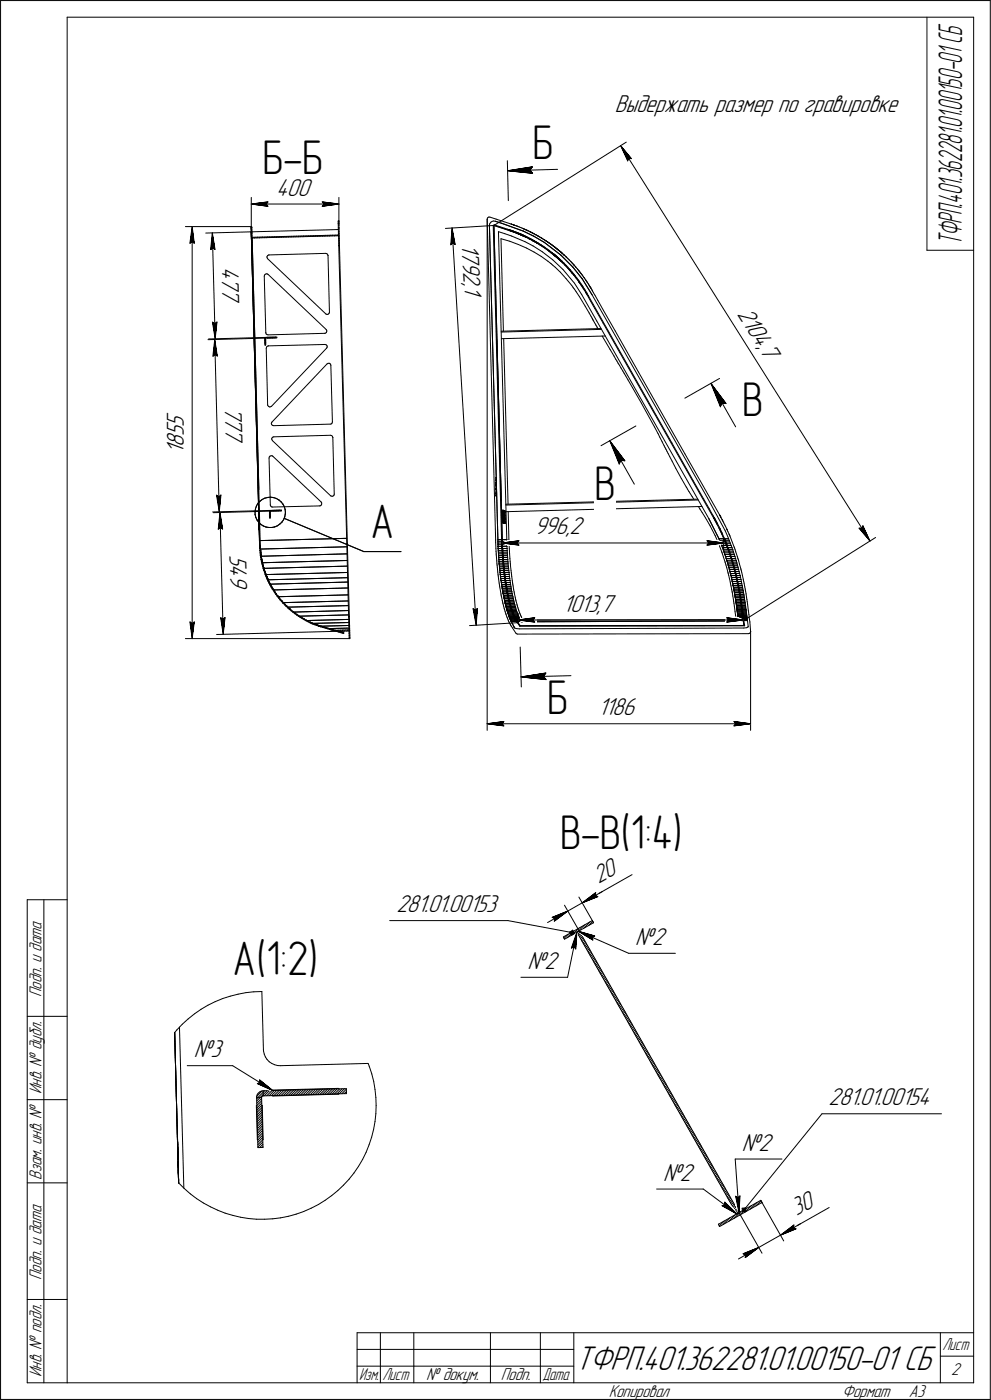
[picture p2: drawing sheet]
<svg xmlns="http://www.w3.org/2000/svg" width="297mm" height="420mm" viewBox="0 0 297 420" stroke-linecap="round" stroke-linejoin="round" font-family="sans-serif">
<defs><g id="words">
<g font-size="14.6">
<text x="159.8" y="47.7">Б</text>
<text x="78.7" y="52.2">Б-Б</text>
<text x="222.7" y="125">В</text>
<text x="178.3" y="150.1">В</text>
<text x="111.2" y="161.6">А</text>
<text x="164.2" y="214.3">Б</text>
<text x="168" y="254.9">В-В(1:4)</text>
<text x="69.8" y="292.6">А(1:2)</text>
</g>
<text font-size="10.8" x="172.7" y="411.2">ТФРП.401.362281.01.00150-01 СБ</text>
<text font-size="10.5" x="288.7" y="73.6" transform="rotate(-90 288.7 73.6)">ТФРП.401.362281.01.00150-01СБ</text>
<g font-size="7.8">
<text x="184.5" y="33.6">Выдержать размер по гравировке</text>
<text x="82.9" y="58.7">400</text>
<text x="138.5" y="73.3" transform="rotate(87 138.5 73.3)">1792,</text>
<text x="66.5" y="80.1" transform="rotate(88 66.5 80.1)">477</text>
<text x="139.2" y="86" transform="rotate(87 139.2 86)">1</text>
<text x="221" y="94.3" transform="rotate(58 221 94.3)">2104,</text>
<text x="227.8" y="105" transform="rotate(58 227.8 105)">7</text>
<text x="67.5" y="122" transform="rotate(88 67.5 122)">777</text>
<text x="55.1" y="130.9" transform="rotate(-90 55.1 130.9)">5</text>
<text x="55.1" y="128.1" transform="rotate(-90 55.1 128.1)">5</text>
<text x="55.1" y="136.2" transform="rotate(-90 55.1 136.2)">1</text>
<text x="55.1" y="134.1" transform="rotate(-90 55.1 134.1)">8</text>
<text x="160.3" y="160.5">996,2</text>
<text x="68.9" y="166.6" transform="rotate(88 68.9 166.6)">549</text>
<text x="168.9" y="183.6">1013,7</text>
<text x="179.5" y="214.8">1186</text>
<text x="179.6" y="265.4" transform="rotate(-30 179.6 265.4)">20</text>
<text x="118.9" y="273.9">281.01.00153</text>
<text x="190.6" y="283.7">№2</text>
<text x="158.3" y="290.9">№2</text>
<text x="58.2" y="317.4">№3</text>
<text x="248.6" y="331.8">281.01.00154</text>
<text x="222.6" y="345.4">№2</text>
<text x="199" y="354.5">№2</text>
<text x="239" y="365.2" transform="rotate(-30 239 365.2)">30</text>
</g>
<g font-size="5.5">
<text x="12.4" y="299.4" transform="rotate(-90 12.4 299.4)">Подп. и дата</text>
<text x="12.4" y="328.5" transform="rotate(-90 12.4 328.5)">Инв. № дубл.</text>
<text x="12.4" y="354.2" transform="rotate(-90 12.4 354.2)">Взам. инв. №</text>
<text x="12.4" y="384.4" transform="rotate(-90 12.4 384.4)">Подп. и дата</text>
<text x="12.4" y="413.5" transform="rotate(-90 12.4 413.5)">Инв. № подл.</text>
<text x="285.4" y="412.9">2</text>
<text x="127.8" y="414.4">№ докум.</text>
<text x="150.3" y="414.4">Подп.</text>
<text x="182.6" y="419.4">Копировал</text>
<text x="252.6" y="419.4">Формат</text>
<text x="272.7" y="419.4">A3</text>
</g>
<g font-size="5.4">
<text x="282.8" y="405.4">Лист</text>
<text x="107.8" y="414.4">Изм.</text>
<text x="114.8" y="414.4">Лист</text>
<text x="162.8" y="414.4">Дата</text>
</g>
</g></defs>
<g fill="none" stroke="#000" stroke-width=".3">
<path d="M.2 .2v420zM.2 .2h296.9zM20.2 5.2v410zM20.2 5.2h271.9zM278.1 5.2v69.9zM292.1 5.2v410zM297.1 .2v420zM75.4 59.3v9.8zM101.7 59.3v8.4zM152.2 48.3l.3 11.9zM152.3 51.3l7.5-1.2zM152.3 51.3l7.5 .7z"/>
<path d="M152.3 51.3l15-.5zM159 51.1l.8 .9zM159.8 50.1l-.8 1zM186.2 43.7l3.2 3.9zM186.2 43.7l2.1 4.6zM186.2 43.7l74.8 118.7zM188.6 47.5l.8 .1zM188.6 47.5l-.3 .8zM55.6 68h20zM57 73l.7-.4zM57.7 68l.6 5zM57.7 72.6l.6 .4z"/>
<path d="M57.7 68l-.7 5zM57.7 68v123.7zM61.7 70l13.9-.4zM63.2 74.9l.6-.5zM63.7 69.9l.8 5zM63.7 69.9l-.5 5zM63.7 69.9l.9 31.8zM63.8 74.4l.7 .5zM75.4 68.4v.7zM75.4 68.4h.1M75.4 68.3h.1M75.4 68.4v.2z"/>
<path d="M75.4 68.6v.4zM75.4 68.3h.2zM75.4 68.4h.2zM75.4 69.9v1.1zM75.4 69.9h.2zM75.4 69.1l.2-.1zM75.4 69.1v.8zM75.4 69.6l2.5 94.3zM75.4 69.6l2.5 94.2zM75.4 69.6v1.6zM75.4 69.4v.2zM75.4 69.4v1.6z"/>
<path d="M75.4 69v.6zM75.4 70.3l.2-.2zM75.4 61.3l5-.7zM75.4 61.3l5 .6zM75.4 61.3h26.3zM75.4 71v.2zM75.4 71.2l.1 1.5zM75.4 71.5l.1 .7zM75.4 71.5l2.5 92.5zM75.4 71.7l.2-.2zM75.5 72.7h.2zM75.5 72.2v.5z"/>
<path d="M75.5 72.3l.1-.1zM75.6 68.4v.6zM75.6 69v.9zM75.6 68.3h.1M75.6 69.9l.1 2.8zM75.6 69.6l25.9-.7zM75.6 70.8l-.2 .2zM75.6 71.2v.3zM75.6 71.2l26-.6zM75.6 71.5l26-.7zM75.6 71.5l2.1 75.5zM75.6 71.5l.3-.3z"/>
<path d="M75.7 72.7l2.4 91.3zM76.4 71.5l.2-.3zM77.1 71.4l.2-.2zM77.8 71.4l.3-.2zM78.6 71.4l.2-.2zM79.5 71.2l-.2 .2zM79.9 61.3l.5 .6zM80.1 77.1v.3zM80.1 77.4l.2 .3zM80.2 71.1l-.2 .3zM80.3 76.8l-.2 .3zM80.3 76.8l.2-.2z"/>
<path d="M80.3 77.7l17.4 16.5zM80.4 60.6l-.5 .7zM80.5 76.6l.2-.1zM80.7 76.5l17-.4zM80.7 71.3l.2-.2zM81.7 71.1l-.3 .2zM82.2 71.3l.2-.2zM83.1 71.1l-.2 .2zM83.7 71.2l.2-.2zM84.4 71.2l.2-.2zM85.1 71.2l.2-.2zM86 71l-.2 .2z"/>
<path d="M86.5 71.2l.3-.2zM87.3 71.2l.2-.2zM88 71.1l.2-.2zM88.9 70.9l-.2 .2zM89.7 70.9l-.2 .2zM90.2 71.1l.2-.2zM90.9 71.1l.2-.3zM91.7 71l.2-.2zM92.4 71l.2-.2zM93.1 71l.2-.2zM93.8 71l.2-.2zM94.5 71l.2-.3z"/>
<path d="M95.5 70.7l-.3 .3zM96 70.9l.2-.2zM96.7 61.9l5-.6zM96.7 60.6l.5 .7zM96.7 60.6l5 .7zM96.7 70.9l.2-.2zM97.2 61.3l-.5 .6zM97.7 70.7l-.2 .2zM97.7 76.1l.3 .1zM98 76.2l.3 .2zM98.2 70.9l.2-.2zM98.3 76.4l.1 .3z"/>
<path d="M98.4 76.7h.1M98.4 76.8l.4 16.9zM99.1 70.6l-.2 .3zM99.8 70.6l-.2 .2zM100.3 70.8l.3-.2zM101.1 70.8l.2-.2zM101.5 67.1l.2-.1zM101.5 66.4v.7zM101.5 67.1v1.3zM101.5 66.4h.2zM101.5 66.4l.2-.1zM101.5 68.4l.1 2.2z"/>
<path d="M101.5 68.4h.2zM101.6 70.6h.1M101.6 70.6v.2zM101.6 70.3l.2-.2zM101.6 69.6l.1-.2zM101.6 70.8v3zM101.6 71.7l.2-.2zM101.6 73.8h.3zM101.6 73.8l2.5 89.4zM101.6 73.7l.3-.2zM101.6 73.1l.3-.2zM101.6 72.3l.2-.1z"/>
<path d="M101.7 66.4v.6zM101.7 67v1.4zM101.7 66.3h.1M101.7 68.4l.2 5.4zM101.7 68.7l-.2 .2zM101.8 70.8l-.2 .2zM101.9 73.8l2.3 89.4zM133.6 68.6l14.6-.9zM135.3 73.5l.6-.6zM135.6 68.5l1 4.9zM135.6 68.5l-.3 5zM135.6 68.5l7.3 119.2z"/>
<path d="M135.9 72.9l.7 .5zM146.2 65.8l2.5 96.3zM146.2 65.8v153.5zM146.2 65.6v.2zM146.4 65.3l.3-.1zM146.4 65.3l-.2 .3zM146.7 65.2h.3zM146.9 67.7l2.5 94.4zM146.9 67.6v.1zM147 67.1l-.1 .5zM147 65.2l1.8 .6zM147.3 66.7l.4-.2z"/>
<path d="M147.3 66.7l-.3 .4zM147.7 66.5l.4-.2zM148 67.7h.2zM148 67.7l2.5 94.2zM148.1 66.3l.5 .1zM148.2 67.7l4.8 1.6zM148.2 67.7l2.5 94.2zM148.2 67.7l39.7-25zM148.3 67.5l-.1 .2zM148.3 67.5l1.7 .6zM148.6 66.4l2 .7zM148.8 65.8l4.6 1.5z"/>
<path d="M149.6 69.6l1.8 .5zM149.6 69.6l2.5 92.4zM150 68.1l1.4 .4zM150.3 71.7l2.7 .7zM150.3 71.7l.7 27.7zM150.6 67.1l6.4 2.3zM151.4 70.1l2.1 .8zM151.4 68.5l.8 .3zM152.2 68.8l.3 .1zM152.5 68.9l.2 .1zM152.8 69h.1M152.9 69h.1"/>
<path d="M153 69h.1M153 72.4l2.5 1zM153 69.3h.1M153.1 69.1h.1M153.1 69.3h.1M153.1 69.1h.2zM153.2 69.3l.2 .1zM153.3 69.2h.1M153.4 69.2h.1M153.4 67.3h.1M153.4 69.4h.1M153.5 69.2h.1"/>
<path d="M153.5 67.3h.1M153.5 69.4h.1M153.5 70.9l4 1.7zM153.5 69.4l.2 .1zM153.6 69.3h.1M153.5 67.4h.1M153.6 67.4h.1M153.7 69.3h.1M153.7 67.4h.1M153.7 69.5h.1M153.8 69.3h.1M153.8 67.4h.1"/>
<path d="M153.8 69.5h.1M153.8 69.6h.1M153.9 69.3h.1M153.9 67.4h.1M153.9 69.6h.2zM154 69.4h.1M154 67.5h.1M154.1 69.4h.1M154.1 67.5h.1M154.1 69.6h.1M154.2 69.5h.1M154.2 67.6h.1"/>
<path d="M154.2 69.7h.1zM154.2 69.7h.1M154.3 69.5h.1M154.3 67.6h.1M154.3 69.7h.1M154.4 69.5h.1M154.4 67.6h.1M154.4 69.6h.1M154.4 69.8h.1M154.5 69.6h.1M154.5 67.6l.2 .1zM154.5 69.8h.1"/>
<path d="M154.5 69.6h.2zM154.6 69.8l.1 .1zM154.6 69.8l.2 .1zM154.7 67.7l.2 .1zM154.7 69.7h.1M154.7 69.9h.2zM154.8 69.7h.1M154.8 69.9h.1zM154.9 69.7h.1M154.9 67.8h.1M155 69.8h.1M154.9 69.9h.1"/>
<path d="M154.9 70h.1M155 67.8h.1M155 70h.1M155.1 69.8h.1M155.1 67.9h.1M155.1 70h.1M155.2 69.8h.1M155.2 67.9h.1M155.2 70.1h.1M155.2 67.9l.2 .1zM155.3 69.9h.1M155.3 70.1h.1"/>
<path d="M155.4 69.9h.1M155.4 68l.3 .1zM155.4 70.1h.1M155.4 70.2h.1M155.5 70h.1M155.5 70.2h.1M155.5 73.4l2.4 1.1zM155.6 70h.1M155.6 70.2h.1M155.7 70h.1M155.7 68.1l.1 .1zM155.7 70.2h.1"/>
<path d="M155.7 70.3h.1M155.7 70.1h.1M155.8 70.1h.1M155.8 70.3h.1M155.8 68.2l.3 .1zM155.9 70.1h.1M156 70.1h.1M155.9 70.4h.1M156 70.4h.1M156 70.2h.1M156.1 70.2h.1M156.1 70.4h.1"/>
<path d="M156.1 68.3l.4 .1zM156.2 70.2h.1M156.2 70.4h.1M156.2 70.5h.1M156.3 70.3h.1M156.2 70.3h.1M156.3 70.5h.1M156.4 70.3h.1M156.4 70.5h.1M156.4 70.4h.1M156.4 70.6h.1M156.5 70.4h.1"/>
<path d="M156.5 70.6h.1M156.5 68.4l.2 .1zM156.6 70.4h.1M156.6 70.7h.1M156.7 70.5h.1M156.7 68.5l.2 .1zM156.7 70.7h.1M156.8 70.5h.1M156.8 70.7h.1M156.9 70.6h.1M156.9 70.8h.1M156.9 68.6h.1"/>
<path d="M157 70.6h.1M157 70.8h.1M157 68.6h.1M157 68.7h.1M157 69.4l3.1 1.5zM157.1 70.6h.1M157.1 68.7h.1M157.1 70.9h.1M157.1 70.7h.1M157.2 70.7h.1M157.2 70.9h.1M157.3 70.7h.1"/>
<path d="M157.2 68.7h.1M157.3 68.7h.1M157.4 70.7h.1M157.3 71h.1M157.4 68.8h.1M157.4 70.8h.1M157.4 71h.1M157.5 70.8h.1M157.5 71l.1 .1zM157.6 70.9h.1M157.5 72.6l2.4 1.2zM157.6 68.9l.2 .1z"/>
<path d="M157.6 71.1h.1M157.6 70.9l.2 .1zM157.7 71.1h.1M157.8 69h.1M157.8 71.2h.1zM157.9 71h.1M157.9 69h.1M157.9 71.2l.3 .2zM157.9 74.5l2.4 1.2zM157.9 71l.2 .1zM158 69.1h.1M158.1 69.1h.1"/>
<path d="M158.1 71.1l.2 .1zM158.2 69.1h.1M158.2 69.2h.1M158.2 71.4l.5 .2zM158.3 69.2h.1M158.4 71.2h.1M158.4 71.3h.1M158.4 69.3h.1M158.5 71.3h.1M158.5 69.3h.1M158.5 71.3l.2 .1zM158.6 69.3l.1 .1z"/>
<path d="M158.7 71.6h.1M158.7 71.4l.2 .1zM158.7 69.4l.2 .1zM158.8 71.7h.1M158.9 69.5h.1M159 71.6h.1M159 69.6h.1M159 71.8l.1 .1zM159.1 71.6h.1M159.1 69.6h.1M159.1 71.6l.2 .2zM159.1 71.9l.4 .2z"/>
<path d="M159.2 69.6h.1M159.3 69.7h.1M159.3 71.8h.3zM159.4 69.8h.1M159.5 69.8h.1M159.5 72.1l.4 .2zM159.6 69.8h.1M159.6 71.9h.1M159.6 69.9h.1M159.7 71.9h.1M159.7 69.9h.1M159.7 72h.1"/>
<path d="M159.7 72l.3 .1zM159.8 69.9h.1M159.8 70h.1M159.9 70h.1M159.9 72.3h.1M159.9 73.8l2.8 1.8zM160 72.3h.1M160 72.1l.2 .1zM160 70.1h.1M160 72.3l.2 .1zM160.1 70.1h.1M160.1 70.9l3.2 1.9z"/>
<path d="M160.2 70.1h.1M160.2 70.2h.1M160.2 72.4l.2 .2zM160.3 72.3h.1M160.3 75.7l2.1 1.3zM160.3 70.2l.1 .1zM160.4 72.3h.1M160.4 72.6h.1zM160.4 72.3l.2 .2zM160.4 70.3l.3 .1zM160.5 72.6h.1M160.6 72.7l.2 .1z"/>
<path d="M160.6 72.5l.2 .1zM160.7 70.4h.1M160.7 70.5h.1M160.8 70.5h.1M160.8 72.8l.2 .1zM161 72.6h.1M160.9 70.5l.2 .2zM161 72.7h.1M161 72.9h.1M161 72.7l.2 .1zM161.1 70.7h.1M161.1 72.9h.1"/>
<path d="M161.2 70.7h.1M161.2 73l.1 .1zM161.2 72.8l.3 .1zM161.3 73.1l.2 .1zM161.3 70.8h.1M161.4 70.8h.1M161.5 70.9h.1M161.5 72.9l.1 .1zM161.5 73.2l.6 .4zM161.6 71h.1M161.6 73.1h.1M161.7 73.1h.1"/>
<path d="M161.7 71h.1M161.7 73.1l.2 .1zM161.8 71l.1 .1zM161.9 71.1l.1 .1zM161.9 73.2l.3 .2zM162 71.2h.1M162.1 71.2h.1M162.1 73.6h.1M162.2 71.3h.1M162.2 73.6h.1M162.2 73.4l.2 .1zM162.3 71.3l.1 .1z"/>
<path d="M162.3 73.7l.1 .1zM162.4 71.4h.1M162.5 73.6h.1M162.4 77l2 1.4zM162.4 71.5h.1M162.4 73.8l.3 .2zM162.5 71.5h.1M162.5 73.6l.4 .2zM162.6 71.5h.1M162.6 71.6h.1M162.7 71.6h.1M162.7 75.6l3.1 2.4z"/>
<path d="M162.7 74l.6 .4zM162.8 71.6h.1M162.9 71.7l.1 .1zM162.9 73.8l.3 .3zM163 71.8l.1 .1zM163.1 71.9h.1M163.2 71.9h.1M163.2 74.1l.2 .1zM163.3 72h.1M163.3 72.8l5 3.8zM163.3 74.4l1.2 .8zM163.4 72h.1"/>
<path d="M163.4 72.1h.1M163.5 74.3h.1M163.5 72.1l.1 .1zM163.6 74.3h.1M163.6 74.3l.5 .4zM163.6 72.2h.1M163.7 72.2h.1M163.7 72.3h.1M163.8 72.3h.1M163.9 72.3h.1M163.9 72.4h.1M164 72.4h.1"/>
<path d="M164 72.5h.1M164.1 72.5h.1M164.1 74.7l.4 .3zM164.2 72.5h.1M164.2 72.6h.1M164.3 72.6h.1M164.3 72.7h.1M164.4 72.7h.1M164.4 78.4l.8 .7zM164.5 75l.1 .1zM164.5 72.8h.1M164.5 75.2l.3 .2z"/>
<path d="M164.6 72.8h.1M164.6 72.9h.1M164.7 75.1h.1M164.7 72.9h.1M164.8 75.2h.1M164.8 72.9h.1M164.8 75.4h.1M164.8 73h.1M164.8 75.2l.5 .4zM164.9 73h.1M164.9 75.5l.2 .1zM165 73.1h.1"/>
<path d="M165.1 73.2h.1zM165.1 75.6l.3 .3zM165.2 73.2h.1M165.2 79.1l.2 .1zM165.2 73.3h.1M165.3 73.3h.1M165.3 75.6l.2 .1zM165.3 73.4h.1M165.4 73.4h.1M165.4 75.9l.6 .5zM165.4 79.2l.4 .4zM165.5 73.4l.1 .1z"/>
<path d="M165.5 75.7l.1 .1zM165.6 73.5h.1M165.6 73.6h.1M165.7 75.9h.1M165.7 73.6h.1M165.7 75.9l.2 .2zM165.8 73.7h.1M165.8 79.6l.8 .7zM165.8 78l3.1 2.9zM165.9 73.7h.1M165.9 73.8h.1M165.9 76.1l.2 .1z"/>
<path d="M166 73.8h.1M166 76.4l.2 .2zM166.1 73.9h.1M166.2 76.2h.1M166.1 74h.1M166.2 74h.1M166.2 76.3h.1M166.2 76.6h.1M166.3 76.4h.1M166.3 74h.1M166.3 74.1h.1M166.3 76.7h.1"/>
<path d="M166.4 76.4h.1M166.4 74.1h.1M166.4 76.7h.1M166.4 76.5h.1M166.4 74.2h.1M166.5 76.5h.1M166.5 74.2h.1M166.5 76.8h.1M166.5 76.6h.1M166.5 74.3h.1M166.6 76.6h.1M166.6 74.3h.1"/>
<path d="M166.6 76.9h.1M166.6 76.8h.1M166.7 76.7h.1M166.6 76.7h.1M166.7 74.3h.1M166.7 74.4h.1M166.7 76.9h.1M166.7 77h.1M166.8 76.8h.1M166.8 74.4h.1M166.8 77l.1 .1zM166.8 74.5h.1"/>
<path d="M166.8 77h.1M166.9 76.8h.1M166.9 74.5h.1M166.9 77.1h.1M166.9 76.9h.1M166.9 74.6h.1M166.9 77.2h.1M167 76.9h.1M167 77.2h.1M167 77h.1M167 74.6h.1M167 77.3h.1"/>
<path d="M167 74.7h.1M167.1 77h.1M167.1 74.7h.1M167.1 77.3h.1M167.1 77.1h.1M167.1 74.8h.1M167.1 77.3l.2 .1zM167.2 77.1h.1M167.2 74.8h.1M167.2 77.4h.1M167.3 77.2h.1M167.3 74.8h.1"/>
<path d="M167.3 77.4h.1M167.3 77.5h.1M167.3 74.9h.1M167.3 77.3h.1M167.3 77.6h.1M167.4 77.3h.1M167.4 74.9h.1M167.4 75h.1M167.4 77.6h.1M167.5 77.3h.1M167.5 75h.1M167.5 77.6h.1"/>
<path d="M167.5 77.4h.1M167.5 75.1h.1M167.5 77.7h.1M167.6 77.5h.1M167.6 75.1h.1M167.6 77.7h.1M167.6 77.8h.1M167.6 75.2h.1M167.7 77.6h.1M167.7 75.2h.1M167.7 77.9h.1M167.8 77.6h.1"/>
<path d="M167.8 75.2h.1M167.8 75.3h.1M167.8 77.9h.1M167.8 77.7h.1M167.9 77.7h.1M167.9 75.3h.1M167.9 75.4h.1M167.9 78h.1M167.9 77.8h.1M167.9 78.1h.1M168 77.9h.1M168 75.4h.1"/>
<path d="M168 75.5h.1M168 78.1h.1M168 77.9l.1 .1zM168.1 75.5h.1M168.1 75.6h.1M168.1 78.2h.1M168.1 78.3h.1M168.2 78h.1M168.2 75.6h.1M168.2 78.3h.1M168.2 78.1h.1M168.3 78.1h.1"/>
<path d="M168.3 75.6h.1M168.3 75.7h.1M168.3 76.6l3.6 3.6zM168.3 78.4l.2 .2zM168.3 78.1l.2 .2zM168.4 75.7h.1M168.4 75.8h.1M168.5 75.9h.1M168.5 78.6l.2 .2zM168.6 78.4h.1M168.6 75.9h.1M168.6 76h.1"/>
<path d="M168.7 78.4h.1M168.7 76h.1M168.7 78.4v.2zM168.7 76.1h.1M168.7 78.8h.1M168.7 78.6l.3 .2zM168.8 76.2h.1M168.8 78.9l.1 .1zM168.9 76.2h.1M168.9 79l.2 .2zM169 76.3h.1M169 78.8l.1 .1z"/>
<path d="M169 76.4h.1M169.1 76.4h.1M169.2 79h.1M169.1 76.5h.1M169.1 79.2l.4 .4zM169.2 76.5h.1M169.2 79l.2 .2zM169.2 76.6h.1M169.3 76.6h.1M169.3 76.7l.2 .1zM169.4 79.2l.3 .3zM169.5 76.8l.1 .1z"/>
<path d="M169.5 79.6l.9 .9zM169.6 76.9h.1M169.7 77h.1M169.7 79.5l.2 .2zM169.8 77h.1M169.8 77.1h.1M169.9 77.1h.1M170 79.8h.1M169.9 77.2h.1M170 77.2h.1M170 77.3l.1 .1zM170 79.8l.4 .4z"/>
<path d="M170.1 77.4l.2 .2zM170.3 77.6h.1M170.4 77.6l.1 .2zM170.5 77.8l.2 .2zM170.7 78h.1M170.8 78.1l.2 .1zM171 78.2l.2 .2zM171.2 78.4h.1M171.2 78.5h.1M171.2 78.5l.2 .1zM171.4 78.6h.1M171.4 78.7l.1 .1z"/>
<path d="M171.5 78.8l.2 .2zM171.7 79h.1M171.8 79.1h.1M171.8 79.2h.2zM172 79.2h.1M172 79.3h.1M172 79.4h.1M172.1 79.4h.1M172.2 79.5h.1M172.3 79.6h.1M172.3 79.7l.2 .2zM172.5 79.9l.2 .2z"/>
<path d="M278.1 75.1h14zM63.8 96.7l.8 5zM63.8 96.7l.6 .5zM64.4 97.2l.7-.5zM65.1 96.7l-.5 5zM79.3 82.9l.5 17zM79.4 82.6l-.1 .3zM79.6 82.3l-.2 .3zM79.6 82.3l.3-.1zM79.8 99.9v.3zM79.8 99.9h.1M79.9 82.2l.3 .1z"/>
<path d="M80.2 82.3l.2 .1zM80.4 82.4l17.5 16.5zM97.7 94.2l.2 .2zM97.9 98.9l.1 .3zM97.9 94.4h.4zM98 99.2v.3zM98 99.5l-.1 .4zM98.3 94.4l.3-.1zM98.8 94l-.2 .3zM98.8 93.7v.3zM150.4 99.4l29.9-.8zM150.4 99.7l30.1-.8z"/>
<path d="M166.6 80.3l1.5 1.4zM168.1 81.7l1.7 2zM168.9 80.9l3.5 4.1zM169.8 83.7l1.7 2zM170.4 80.5l.4 .4zM170.4 80.2l.4 .4zM170.8 80.9h.1M170.8 80.6l.2 .3zM170.8 81h.1M170.9 81.1l.1 .1zM171 81.2l.2 .2zM171 80.9l.1 .1z"/>
<path d="M171.2 81.1h.1M171.2 81.4l.4 .5zM171.2 81.1l.5 .6zM171.5 85.7l.4 .5zM171.6 81.9h.1M171.7 82h.1M171.7 81.7l.4 .5zM171.7 82l.2 .2zM171.9 80.2l2.8 3.5zM171.9 82.2l.3 .4zM171.9 86.2l.1 .2zM172 86.4l.3 .4z"/>
<path d="M172.1 82.2l.2 .3zM172.2 82.6l.4 .5zM172.3 86.8l.5 .7zM172.3 82.5l.1 .1zM172.4 85l2.1 3.4zM172.5 82.7h.1M172.5 82.7l.6 .8zM172.6 83.1h.1M172.6 83.2h.1M172.7 80.1h.1M172.7 83.2l.1 .2zM172.8 80.2v.1z"/>
<path d="M172.8 83.4l.1 .2zM172.8 87.5l1.1 1.6zM172.8 80.3l.2 .2zM172.9 83.6l.4 .4zM173 80.5l.2 .2zM173.1 83.5l.4 .5zM173.2 80.7h.1M173.3 80.8h.1M173.3 84l.4 .6zM173.4 80.9h.1M173.5 81l.1 .2zM173.5 84l.2 .3z"/>
<path d="M173.6 81.2h.1M173.7 81.2h.1M173.7 81.3h.1M173.7 84.6h.1M173.7 84.3l.1 .1zM173.7 81.4h.1M173.7 84.7l.2 .1zM173.9 84.5h.1M173.8 81.4h.1M173.9 89.1l1.7 2.8zM173.9 81.5h.1M173.9 84.8l.1 .3z"/>
<path d="M173.9 84.5l.4 .7zM173.9 81.6h.1M174 81.7h.1M174 81.7l.2 .2zM174 85.1l.4 .5zM174 85.1l.4 .6zM174.2 81.9l.1 .1zM174.3 82h.1M174.3 82.1h.1M174.3 85.2l.3 .4zM174.4 82.2l.1 .1zM174.4 85.6l.6 .9z"/>
<path d="M174.4 85.7l.6 1zM174.5 82.3l.1 .1zM174.5 88.4l4.6 8zM174.6 82.4l.1 .1zM174.6 85.6l.2 .3zM174.7 82.5h.1M174.7 82.6h.1M174.7 83.7l2.9 4.8zM174.8 82.7h.1M174.8 86h.1M174.8 82.8l.2 .2zM174.9 86h.1"/>
<path d="M174.9 86.1l.4 .5zM174.9 86.1h.1M175 83l.1 .1zM175 86.7h.1M175.1 83.1l.1 .2zM175.1 86.7h.1M175.1 86.8l.1 .1zM175.2 83.3h.1M175.2 86.9l.1 .3zM175.3 83.4h.1M175.3 86.6l.1 .3zM175.3 83.5l.2 .2z"/>
<path d="M175.3 87.2l.4 .5zM175.4 86.9l.1 .2zM175.5 83.7l.2 .3zM175.6 87.1h.1M175.6 87.2h.1M175.6 91.9l1.2 2.1zM175.6 87.2l.2 .3zM175.7 87.7h.1M175.7 84h.1M175.7 84.1h.1M175.7 87.8h.1M175.8 84.1l.1 .1z"/>
<path d="M175.8 87.9l.1 .2zM175.8 87.5l.1 .3zM175.9 84.2v.2zM175.9 88.1l.1 .2zM175.9 84.4l.1 .1zM176 87.8h.1M176 87.9h.1M176 84.5l.1 .2zM176 88.3l.2 .3zM176.1 87.9h.1M176.1 87.9v.2zM176.1 84.7h.1"/>
<path d="M176.1 88.1l.1 .2zM176.2 84.7h.1M176.2 84.8h.1M176.2 84.8l.1 .1zM176.2 88.6l.4 .6zM176.2 88.3l.2 .3zM176.3 84.9l.1 .2zM176.4 88.6l.1 .2zM176.4 85.1l.2 .2zM176.6 88.9h.1M176.6 85.3h.1M176.6 89.2l.6 1.1z"/>
<path d="M176.6 85.4h.1M176.6 88.9l12.2 21.5zM176.7 85.5h.1M176.7 85.6l.1 .1zM176.8 94l.6 1zM176.8 85.7l.1 .2zM176.9 85.9h.1M177 85.9h.1M177 86h.1M177 86.1h.1M177.1 86.1h.1M177.1 86.2h.1"/>
<path d="M177.2 86.3h.1M177.2 90.3l1.2 2.3zM177.2 86.4h.1M177.3 86.4h.1M177.3 86.5h.1M177.4 95l.3 .5zM177.4 86.7l.1 .2zM177.5 86.9l.1 .1zM177.6 87h.1M177.6 88.5l34.7 61zM177.7 95.5l.1 .3zM177.7 87.2h.1"/>
<path d="M177.8 87.3v.2zM177.8 95.8l.1 .2zM177.8 87.5l.3 .4zM177.9 96l.1 .1zM178 96.1l.1 .3zM178.1 87.9l.4 .7zM178.1 96.4l.3 .4zM178.4 96.8l.2 .5zM178.4 92.6l2.6 4.4zM178.5 88.6l.9 1.6zM178.6 97.3l.1 .2zM178.7 97.5l.2 .2z"/>
<path d="M178.9 97.7l.3 .5zM179.1 96.4l33.6 59.3zM179.2 98.2l.2 .5zM179.4 90.2l1.7 3.1zM181 97l5 8.9zM181.1 93.3l3.5 6.1zM184.6 99.4l7 12.3zM62.4 102l17.3-.5zM62.6 101.8l17.1-.5zM63.9 106.9l.6-.5zM64.4 101.9l.8 5zM64.4 101.9l-.5 5z"/>
<path d="M64.4 101.9l1.4 51.8zM64.5 106.4l.7 .5zM79.5 101.6v2zM79.5 101.9v1.4zM79.5 101.6h.2zM79.5 101.6l.2-.3zM79.5 103.6h.2zM79.5 103l.2-.2zM79.5 101.4l.2-.1zM79.5 101.4v.2zM79.6 103.6l.1-.1zM79.7 101.6v2z"/>
<path d="M79.7 101.6h.1M79.7 101.5h.1M79.7 101.9h.1M79.7 102.1l-.2 .2zM79.7 101.3l3.4-.1zM79.7 101.5l3.4-.1zM79.7 101.9v1.4zM79.7 101.3v.2zM79.7 101.3h.1M79.8 100.2l.3 .3zM79.9 104.6l.4 16.9zM80 104.2l-.1 .4z"/>
<path d="M80.1 100.5h.3zM80.1 101.3l2.7-.1zM80.1 101.3h.1M80.1 101.5l2.7-.1zM80.2 104l-.2 .2zM80.2 104l.3-.2zM80.3 101.5l.2-.2zM80.4 100.5l17-.4zM80.5 103.8h.1M80.5 103.8l17-.4zM81 101.5l.2-.2zM81.9 101.3l-.2 .2z"/>
<path d="M82.5 101.4l.2-.2zM83.1 101.2v.2zM97.4 100.1l.2-.1zM97.5 103.4l.3 .1zM97.6 100l.3-.1zM97.8 103.5l.3 .2zM98 104.5l-16.5 17.5zM98.1 103.7l.1 .3zM98.1 104.4l-.1 .1zM98.1 109.3l-16.5 17.4zM98.1 109.3l.3-.2zM98.2 104l-.1 .4z"/>
<path d="M98.4 109.1h.4zM98.8 109.1l.3 .1zM99.1 109.2l.1 .3zM99.2 109.5l.1 .2zM99.3 109.7l.4 17zM149.1 102l1.3 48.4zM150.5 101.7l31.1-.8zM151.1 101.7l1.3 49.6zM180.7 100.9l2.3 4zM183 104.9l1.2 2zM184.2 106.9l.6 1zM184.8 107.9l.3 .5z"/>
<path d="M185.1 108.4l.4 .7zM185.5 109.1l.2 .2zM185.7 109.3l.2 .5zM185.9 109.8l.4 .6zM186 105.9l10 17.7zM186.3 110.4l.6 1zM186.9 111.4l.3 .6zM187.2 112l.2 .3zM187.4 112.3l.3 .6zM187.7 112.9l.7 1.1zM188.4 114l1.4 2.4zM188.8 110.4l12.8 22.6z"/>
<path d="M189.8 116.4l2.6 4.6zM191.6 111.7l13.9 24.5zM205.5 119.5l10.4-5.9zM213.3 115.1l4.5 6.1zM213.3 115.1l2.9 7zM213.3 115.1l7.4 13zM80.3 121.5v.3zM80.3 121.8l.3 .2zM80.6 122l.3 .2zM80.7 137.5l.4 14.1zM80.8 137.2l-.1 .3zM80.9 122.2l.3-.1z"/>
<path d="M81 136.9l-.2 .3zM81 136.9l.4-.1zM81.2 122.1l.3-.1zM81.4 136.8l.3 .1zM81.4 127.2l.1 .3zM81.5 126.9l-.1 .3zM81.5 131.7l.1 .3zM81.5 127.5l.3 .2zM81.6 132l.1 .3zM81.6 126.7l-.1 .2zM81.7 131.4l-.2 .3zM81.7 131.4l.3-.2z"/>
<path d="M81.7 136.9l.2 .1zM81.7 132.3l17.5 16.5zM81.8 127.7l.3 .1zM81.9 137l14.5 13.7zM82 131.2l.2-.1zM82.1 127.8l17-.5zM82.2 131.1l17-.4zM99.1 127.3h.3zM99.2 130.7l.3 .1zM99.5 130.8l.2 .2zM99.7 127l-.3 .3zM99.7 131l.2 .3z"/>
<path d="M99.7 126.7v.3zM99.9 131.3h.1M99.9 131.4l.4 16.9zM180.3 133.8l10.5-5.9zM183 132.3l4.5 6zM183 132.3l2.8 7zM183 132.3l7.3 13.1zM186.3 138.2l1.2 .1zM186.3 138.2l-.5 1.1zM192.4 121l4 7.2zM196 123.6l18.2 32.1zM196.4 128.2l1 2z"/>
<path d="M197.4 130.2l.2 .3zM197.6 130.5l.4 .7zM198 131.2l.7 1.4zM198.7 132.6l.6 1.2zM199.3 133.8l.3 .6zM199.6 134.4l.1 .3zM199.7 134.7l.1 .2zM199.8 134.9l.2 .3zM200 135.2l.2 .4zM200.2 135.6l.3 .6zM200.5 136.2l.5 .9zM201 137.1l.7 1.4z"/>
<path d="M201.6 133l6.3 11.2zM201.7 138.5l1 2zM205.5 136.2l10.4 18.4zM216.6 121l1.2 .2zM216.6 121l-.4 1.1zM63.8 153.7l17.3-.5zM64 153.9l17.1-.4zM65 148.7l.8 5zM65 148.7l.7 .5zM65.5 158.9l.6-.5zM65.7 149.2l.6-.6zM66 153.8l.8 5z"/>
<path d="M66 153.8l-.5 5.1zM66 153.8l1 36.7zM66.1 158.4l.7 .4zM66.3 148.6l-.5 5.1zM76.5 153.6v.9zM76.5 154.5l.3 .8zM76.7 152.7l-.2 .9zM76.8 155.3l.3 .8zM77 151.9l-.3 .8zM77.1 156.1l.5 .7zM77.4 151.1l-.4 .8zM77.6 156.8l.7 .6z"/>
<path d="M77.7 155.4h.1M77.7 155.8h.1M77.7 155.6h.1M77.7 155.9h.1M77.7 155.3h.1M77.7 155.5h.1M77.7 155.7h.1M77.7 155.1v.3zM77.7 155.1h.1M77.7 155.1v.4zM77.7 156h.1M77.7 155.2v.3z"/>
<path d="M77.7 155.2v.2zM77.8 157.5h.1M77.7 156.8h.1M77.7 157.4h.1M77.7 156.1v.2zM77.7 156.6h.1M77.7 157.5h.1M77.7 156.3h.1M77.7 156.1h.1M77.7 156.9h.1M77.7 156.7h.1M77.7 157.1h.1"/>
<path d="M77.7 157h.1M77.7 156.5h.1M77.7 156.2h.1M77.7 156.9v.2zM77.7 156.4h.1M77.7 157.3h.1M77.7 157.2h.1M77.7 157v.2zM77.8 157.9v.2zM77.8 158.3h.1M77.8 158.9h.1M77.8 157.7h.1"/>
<path d="M77.8 159h.1M77.8 157.5v.1zM77.8 158.5h.1M77.8 159.1h.1M77.8 157.9h.1M77.8 158.5v.3zM77.8 157.6h.1M77.8 158.7h.1M77.8 158.2h.1M77.8 158.2v.2zM77.8 158.8h.1M77.8 158h.1"/>
<path d="M77.8 158.6h.1M77.8 157.8h.1M77.8 158.4h.1M77.8 158.5v.2zM77.8 158.1h.1M77.8 157.5v.2zM78 150.5l.7-.6zM78 150.5l-.6 .6zM78.3 157.4l.7 .5zM78.7 149.9l.8-.3zM79 157.9l.8 .3zM79.5 149.6l.8-.2z"/>
<path d="M79.8 158.2l.9 .2zM80.3 149.4l.9-.1zM80.7 158.4h.9zM80.9 153.5v2zM80.9 153.8v1.4zM80.9 155.2h.1M80.9 153.5h.2zM80.9 154.6l.2-.2zM80.9 153.9l.2-.1zM80.9 155.5h.2zM80.9 155.3l.2-.2zM80.9 153.3l.2-.1z"/>
<path d="M80.9 153.3v.2zM81.1 153.5v2zM81.1 153.8v1.4zM81.1 153.5h.1M81.1 153.2h3.4zM81.1 153.5l3.4-.1zM81.1 151.6l.1 .3zM81.1 151.6h.1M81.1 153.2v.3zM81.2 149.3l.9 .1zM81.2 151.9l.3 .3zM81.4 153.5l.2-.3z"/>
<path d="M81.5 152.2h.3zM81.5 153.5l2.6-.1zM81.5 153.2h2.6zM81.6 158.4l.8-.2zM81.8 152.2l14.1-.3zM82.1 153.4l.2-.2zM82.1 149.4l.8 .2zM82.4 158.2l.8-.3zM82.8 153.4l.2-.2zM82.9 149.6l.8 .5zM83.2 157.9l.7-.5zM83.5 153.4l.2-.2z"/>
<path d="M83.7 150.1l.6 .6zM83.9 157.4l.7-.6zM84.2 153.4l.3-.2zM84.3 150.7l.6 .6zM84.5 153.2v.2zM84.9 151.3l.4 .8zM85.1 156l-.5 .8zM85.3 155.6l23.9 10zM85.3 152.1l.3 .9zM85.4 155.2l-.3 .8zM85.6 153v.8zM85.6 154.3l-.2 .9z"/>
<path d="M85.6 153.8v.5zM95.9 151.9l.2-.1zM96.1 151.8l.3-.2zM96.4 150.7l.1 .3zM96.5 151v.3zM96.5 151.3l-.1 .3zM99.2 148.8l.2 .1zM99.4 148.9l.3 .1zM99.7 149l.3-.1zM100.2 148.6l-.2 .3zM100.3 148.3l-.1 .3zM148.8 145.6h.1"/>
<path d="M148.8 145.7h.1M148.9 143.5h.1M148.8 144.3h.1M148.9 144.1h.1M148.8 147.4l.2 .3zM148.8 146.1l.2 .1zM148.8 146.2h.1M148.8 146.1h.1M148.8 144.8h.1M148.8 144.9h.1M148.8 148.6h.1M148.8 145h.1"/>
<path d="M148.8 144.1h.1M148.8 146.7h.1M148.8 146.9h.1M148.8 147.4h.2zM148.8 143.7h.1M148.8 148.1h.1M148.8 145.5h.1M148.8 148h.1M148.8 148.2h.1M148.8 144.3l.1 .2zM148.8 143.4h.1M148.8 148.7h.1"/>
<path d="M148.8 148.8h.1M148.8 143.7v.4zM148.8 147.4h.1M148.8 145.1h.1M148.8 147h.1M148.8 146.2l.2 .2zM148.9 144.7h.1M148.8 148.5h.1M148.9 146.6h.1M148.8 145.8h.1M148.8 146.6h.1M148.9 145.4h.1"/>
<path d="M148.9 147.9h.1M148.8 145.4h.1M148.8 147.9h.1M148.8 145.2h.1M148.9 148.8h.1M148.8 143.8v.3zM148.9 148h.1M148.9 146.7h.1M148.8 146.8h.1M148.8 143.8h.1M148.8 148.9h.1M148.9 147h.1"/>
<path d="M148.9 147.5l.1 .1zM148.9 148.2h.1M148.9 145.1h.1M148.9 145.5h.1M148.9 148.3h.1M148.9 144.8h.1M148.9 144.9h.1M148.9 148.7h.1M148.9 148.9h.1M149 148.5h.1M148.9 148.5h.1M148.9 145.8h.1"/>
<path d="M148.9 146.3h.1M148.9 144.4h.1M148.9 148.6h.1M148.9 145.2h.1M149 146.3h.1M148.9 145.7h.1M148.9 146.9h.1M148.9 147.1h.1M149 147.5h.1M149 146.7h.1M149 149h.1M149 148h.1"/>
<path d="M149 148.9h.1M149 146.6h.1M149 148.3h.1M149 148.6h.1M149 147.9h.1M150.9 156.4h.1M150.9 156.2h.1M150.9 153.5h.1M150.9 155.8h.1M150.9 154.2l.6 .2zM150.9 156.7h.1M150.9 153.8h.1"/>
<path d="M150.9 155.4h.1M150.9 155.5h.1M150.9 154.1h.1M150.9 155.7h.1M150.9 154.3h.1M150.9 156.8h.1M150.9 156.9h.1M150.9 153.6h.1M150.9 153.7h.1M150.9 156.5h.1M150.9 153.2v.3zM150.9 156.3h.1"/>
<path d="M150.9 153.2h.1M150.9 155.1h.1M150.9 155.9h.1M150.9 154.1l.6 .2zM150.9 154.6h.1M150.9 154.5h.1M150.9 155.2h.1M150.9 154.9h.1M150.9 154.9l.6 .3zM150.9 155.3h.1M150.9 155l.6 .2zM150.9 155h.1"/>
<path d="M151 156.9h.1M150.9 156.3l.6 .2zM150.9 156h.1M151 153.7h.1M150.9 156.6h.1M150.9 153.9h.1M151 155.7h.1M151 154.4h.1M151 156.6h.1M150.9 157h.1M150.9 153.2l.4 .4zM151 155.1h.1"/>
<path d="M150.9 154.4h.1M150.9 153.2l.4 .3zM151 155.3h.1M151 153.6h.1M150.9 154.7h.1M150.9 156.2l.6 .2zM151 156h.1M151 155.9h.1M151 155.5h.1M151 155.6h.1M151 157h.1M151 153.9h.1"/>
<path d="M151 153.8h.1M151 154.7h.1M151 154.5h.1M151 155.2h.1M151 154.8h.1M151 156l.4 .1zM151 155.5l.4 .2zM151 155.3l.4 .1zM151 155.6l.4 .1zM151 157.1h.1M151.1 153.7h.1M151 154.7l.4 .2z"/>
<path d="M151 156.7h.1M151 155.7l.4 .1zM151 155.7l.4 .2zM151.1 157h.1M151 154.8l.4 .1zM151.1 156.7h.1M151 154.4l.4 .2zM151 154.5l.4 .1zM151.1 153.6h.1M151.1 154h.1M151.1 153.9h.1M151.2 153.8h.1"/>
<path d="M151.1 157.1h.1M151.2 153.7h.1M151.2 156.7h.1M151.2 157h.1M151.2 154h.1M151.2 157.1h.1M151.2 153.9h.1M151.2 156.9h.1M151.2 156.5h.1M151.2 156.5h.3zM151.3 153.8h.1M151.2 156.6h.1"/>
<path d="M151.3 156.9h.1M151.3 156.5l.2 .1zM151.3 153.9h.1M151.3 156.6h.1M151.3 156.7h.1M151.3 154h.1M151.3 157.1h.1M151.3 157h.1M151.3 153.6h.1M151.3 153.7h.1M151.3 154.2l.2 .1zM151.4 153.6h.1"/>
<path d="M151.3 155h.1M151.4 153.8h.1M151.3 155l.2 .2zM151.4 154.1h.1M151.4 157.1h.1M151.3 156.3l.2 .1zM151.4 155h.1M151.3 154.1h.1M151.4 156.3h.1M151.4 156.2h.1M151.4 154.9h.1M151.4 153.3h.1"/>
<path d="M151.4 154.6h.1M151.4 155.8h.1M151.4 155.9h.1M151.4 153.4h.1M151.4 155.7h.1M151.4 154h.1M151.4 155.4h.1M151.4 156.1h.1M151.4 154.2l.1 .1zM151.4 155l.1 .2zM151.4 156.3l.2 .1zM151.4 154.2h.1"/>
<path d="M151.5 153.8h.1M151.5 154.6h.1M151.5 155.9h.1M151.5 153.6h.1M151.5 155.4h.1M151.5 153.4h.1M151.5 155.5h.1M151.5 157.1h.1M151.5 155.6h.1M151.5 153.5h.1M151.5 156h.1M151.5 154.7h.1"/>
<path d="M151.5 156.2h.1M151.5 154.9h.1M151.5 154.8h.1M151.5 153.9h.1M151.5 156.1h.1M151.5 154h.1M151.5 155.7h.1M151.5 154.1h.1M151.5 154.4h.1M151.6 156.9h.1M151.5 156.8h.1M151.6 155.6h.1"/>
<path d="M151.5 156.9h.1M151.6 156h.1M151.6 155.2h.1M151.5 156.6v.2zM151.5 156.5h.1M151.5 155.2h.1M151.6 156.6h.1M151.6 154.8h.1M151.6 156.6v.2zM151.6 157.1h.1M151.6 157h.1M151.6 156.1h.1"/>
<path d="M151.6 156.5h.1M151.8 151.4l57.6-1.5zM151.8 151.6l57.7-1.5zM151.8 153.6l58.9-1.5zM152.5 153.6l.2 8.4zM202.7 140.5l1.7 3.1zM204.4 143.6l1.5 2.6zM205.9 146.2l.1 .2zM206 146.4l.2 .4zM206.2 146.8l.5 .8zM206.7 147.6l1 1.5zM207.7 149.1l.5 .8z"/>
<path d="M207.9 144.2l3.3 5.7zM209.6 152.1l.4 .7zM210 152.8l.7 1.1zM210.7 153.9l1 1.5zM211.2 149.9l1.6 2.8zM211.7 155.4l1.4 2.5zM212.3 149.5l5.3 9.8zM212.7 155.7l3 6.1zM212.8 152.7l.7 1.4zM213.1 157.9l1.5 2.9zM213.5 154.1l.5 .7zM214 154.8l.1 .4z"/>
<path d="M214.1 155.2l.1 .1zM214.2 155.7h.1M214.3 155.4h.1M214.3 155.8l.1 .1zM214.4 155.5h.1M214.3 155.5h.1M214.4 155.9l.1 .3zM214.4 155.6h.1M214.5 155.7h.1M214.5 156.2h.1M214.5 155.8h.1M214.5 156.3h.1"/>
<path d="M214.5 155.9l.1 .1zM214.5 155.9h.1M214.6 156.3h.1M214.6 156.4l.1 .1zM214.7 156h.1M214.7 156.5l.1 .3zM214.7 156.1h.1M214.8 156.3h.1M214.7 156.2h.1M214.8 156.3v.1zM214.8 156.8l.1 .2zM214.8 156.4l.1 .1z"/>
<path d="M214.9 157l.1 .2zM215 156.6h.1M215 156.7h.1M215 157.2h.1M215.1 156.8h.1M215 156.8h.1M215.1 157.2h.1M215.1 156.9h.1M215.1 157.3l.1 .2zM215.1 156.9l.1 .2zM215.2 157.5l.2 .4zM215.3 157.2h.1"/>
<path d="M215.3 157.3h.1M215.3 157.4h.1M215.3 157.4l.2 .3zM215.4 157.9l.3 .7zM215.5 157.7l.3 .5zM215.7 158.6l.2 .3zM215.8 158.2l.1 .3zM215.9 154.6h.1M215.9 158.9l.1 .3zM215.9 154.7h.1M215.9 158.5l.1 .2zM216 154.7h.1"/>
<path d="M216 154.8h.1M216 159.2l.2 .2zM216.1 158.8h.1M216.1 154.9h.1M216.1 158.9h.1M216.1 158.9l.2 .4zM216.2 155.1h.1M216.2 159.4h.1M216.2 159.5h.1M216.2 155.2h.1M216.2 159.6l.2 .3zM216.3 155.2h.1"/>
<path d="M216.3 155.3l.1 .1zM216.3 159.3l.2 .4zM216.4 155.4l.1 .3zM216.4 159.9l.1 .3zM216.5 155.7l.1 .2zM216.5 159.7l.1 .2zM216.6 160h.1M216.6 155.9l.1 .1zM216.7 156h.1M216.7 156.1h.1M216.7 156.2h.1M216.8 156.3h.1"/>
<path d="M216.9 156.4l.1 .2zM217 156.6l.2 .4zM217.2 157l.3 .6zM217.5 157.6l.6 1.3zM217.6 159.3l1 2.4zM218.1 158.9h.1M218.1 159h.1M218.2 159v.2zM218.2 159.2l.2 .4zM218.4 159.6l.3 .7zM257.8 158.6l3.2 3.8zM257.8 158.6h.8z"/>
<path d="M258.9 157.9l-.3 .7zM258.9 157.9l2.1 4.5zM77.9 164h.2zM77.9 164v.6zM77.9 164h.1M77.9 164.6h.1M77.9 163.9h.1M77.9 164.6h.2zM77.9 164.6l.1 .7zM77.9 164.1v.5zM78 165.3h.2zM78 165.3l.1 .7z"/>
<path d="M78.1 162.3l25.9-.7zM78.1 166l.1-.1zM78.1 166v.7zM78.1 164v.6zM78.1 164h.1M78.1 166.7l.2-.1zM78.1 166.7l.1 .6zM78.1 164.8l26-.6zM78.1 164.6v.2zM78.1 164.8l.1 .3zM78.1 164.3v.3zM78.1 164.6l.1 .6z"/>
<path d="M78.1 164.6l.1 .7zM78.2 167.3h.2zM78.2 165.1l.2 1.7zM78.2 165.3h.1M78.2 165.3v.6zM78.2 167.3h.1M78.2 165.2v.7zM78.2 165.9h.1M78.2 165.9l.1 .7zM78.2 167.3l.1 .7zM78.3 166.6h.1M78.3 166.6l.1 .7z"/>
<path d="M78.3 168l.1 .7zM78.3 168l.2-.1zM78.3 166.6l.1 .6zM78.4 167l25.7-.7zM78.4 166.8v.2zM78.4 167v.2zM78.4 167.2l.3 1.5zM78.4 167.3h.1M78.4 167.3l.1 .6zM78.4 168.7l.2 .6zM78.4 168.7l.3-.1zM78.5 167.9l.1 .2z"/>
<path d="M78.5 167.9l.2 .7zM78.6 169.3l.2 .7zM78.6 169.3l.2-.1zM78.7 168.5h.1M78.7 168.6l.1 .6zM78.7 168.6h.1M78.7 168.7v.3zM78.7 169l25.5-.7zM78.7 169l.1 .2zM78.8 169.2l.3 1.2zM78.8 169.2h.1M78.8 170l.2 .6z"/>
<path d="M78.8 170l.2-.1zM78.8 169.2l.2 .7zM79 170.6h.2zM79 169.9h.1M79 170.6v.3zM79 169.9l.2 .7zM79 169.9l.2 .6zM79 170.9h.2zM79 170.9l.2 .3zM79.1 170.4l.1 .2zM79.2 170.6h.1M79.2 170.6v.3z"/>
<path d="M79.2 171.2l.2 .7zM79.2 171.2h.1zM79.2 170.5l.1 .7zM79.2 170.6l25-.6zM79.2 170.9l.6 1.4zM79.2 170.9l.1 .3zM79.3 171.2h.1M79.3 171.2l.2 .6zM79.4 171.9l.2 .6zM79.4 171.9h.1M79.4 171.9l.1-.1zM79.5 171.8h.1"/>
<path d="M79.5 171.8l.3 .7zM79.5 171.8l.3 .6zM79.6 172.6l.2 .5zM79.6 172.6l.2-.1zM79.6 172.6h.1M79.6 172.5h.2zM79.8 172.3v.2zM79.8 172.5h.1M79.8 172.5l.3 .6zM79.8 172.4l.3 .7zM79.8 172.5l24.5-.6zM79.8 172.5l.1 .2z"/>
<path d="M79.8 173.1l.3 .7zM79.8 173.1h.3zM79.9 172.7l.5 1.2zM80.1 173.1h.1M80.1 173.1l.2 .6zM80.1 173.1v.1zM80.1 173.8l.3 .6zM80.1 173.8l.2-.1zM80.2 173.5l.1 .2zM80.3 173.7l.3 .6zM80.3 173.7h.1M80.4 174.4l.2-.1z"/>
<path d="M80.4 173.9l.1 .2zM80.4 174.4h.1M80.4 174.4l.3 .6zM80.5 174.1l23.8-.7zM80.5 174.1l.1 .2zM80.6 174.3l.4 .9zM80.6 174.3h.1M80.6 174.3l.3 .6zM80.7 175l.2-.1zM80.7 175l.2 .4zM80.9 174.9h.1M80.9 174.9l.2 .5z"/>
<path d="M80.9 174.9v.1zM80.9 175.4h.2zM80.9 175.4l.1 .2zM81 175.6l.3 .6zM81 175.6l.2-.1zM81 175.2l.1 .2zM81.1 175.3l.1 .2zM81.1 175.4l23.3-.6zM81.1 175.4l.1 .2zM81.1 175.4l.1 .1zM81.2 175.4h.1M81.2 175.5h.1"/>
<path d="M81.2 175.5l.3 .6zM81.2 175.6h.1M81.2 175.6l.8 1.4zM81.3 176.2l.2-.1zM81.3 176.2l.4 .6zM81.5 176.1h.1M81.5 176.1l.3 .6zM81.7 176.8l.1-.1zM81.7 176.8l.3 .5zM81.8 176.7l.4 .5zM81.8 176.7h.1M81.9 176.7h.1"/>
<path d="M82 177.3l.4 .6zM82 177l.1 .1zM82 177.3l.2-.1zM82.1 177.1l22.3-.6zM82.1 177.1l.2 .2zM82.2 177.2h.1M82.2 177.2l.3 .6zM82.4 177.9l.1-.1zM82.4 177.9l.4 .6zM82.5 177.8h.1M82.5 177.8l.4 .6zM82.8 178.5l.1-.1z"/>
<path d="M82.8 178.5l.4 .5zM82.9 178.4h.1M82.9 178.4l-.1 .1zM82.9 178.4l.5 .5zM83.2 179l.2-.1zM83.2 179l.2 .2zM83.4 179.2h.2zM83.4 178.9h.1M83.4 179.2l.2 .3zM83.4 178.9l.2 .3zM83.6 179.2l20.8-.6zM83.6 179.2l.1 .2z"/>
<path d="M83.6 179.5l.1-.1zM83.6 179.5l.4 .6zM83.7 179.4l.5 .6zM83.7 179.4l-.1 .1zM84.2 180h.1M84.2 180l.4 .5zM104.1 163.2l.5 21.9zM104.1 163.2h.1zM104.2 163.2l.6 21.9zM109.2 165.6h11.1zM148.7 162.8l.1 1.9zM148.7 162.3v.5z"/>
<path d="M148.7 162.1v.2zM148.8 164.7v.9zM148.8 165.6l.1 .5zM148.9 166.5v.4zM148.9 166.1v.4zM148.9 166.9l.2 1.5zM149.1 168.4v.7zM149.1 169.1v.4zM149.1 169.5l.1 .4zM149.2 169.9v.4zM149.2 170.3l.2 1.4zM149.4 171.7v.7z"/>
<path d="M149.4 162.1v.6zM149.4 162.7h1.1zM149.4 162.1l2.7-.1zM149.4 162.7v.6zM149.4 162.7v.7zM149.4 172.4l.1 .4zM149.4 164h1.2zM149.4 163.4h1.1zM149.4 164h.1M149.4 163.4v.6zM149.4 163.3h.1M149.4 163.4h.1"/>
<path d="M149.4 163.3v.7zM149.4 164l.1 .7zM149.5 172.8v.3zM149.5 164.7h1.1zM149.5 164.7h.1M149.5 164.7v.7zM149.5 173.1l.1 .8zM149.5 165.4h1.2zM149.5 165.4l.1 .6zM149.6 166h1.1zM149.6 166v.7zM149.6 166h.1"/>
<path d="M149.6 173.9l.2 1.1zM149.6 166.7v.6zM149.6 166.7h1.1zM149.6 166.7h.1M149.6 167.3h1.2zM149.6 167.3h.1M149.6 167.3l.1 .7zM149.7 168h1.1zM149.7 168h.1M149.7 168v.6zM149.7 168v.7zM149.7 168.6h.1"/>
<path d="M149.7 168.7h.1M149.7 168.7h1.2zM149.7 168.7l.1 .5zM149.7 168.6l.1 .6zM149.8 175l.1 .6zM149.8 169.3h1.1zM149.8 169.2h.1M149.8 169.2v.1zM149.8 169.3h.1M149.8 169.3l.1 .7zM149.8 169.2l.1 .7zM149.9 175.6v.3z"/>
<path d="M149.9 170h1.1zM149.9 169.9h.1M149.9 170v.6zM149.9 170h.1M149.9 169.9v.6zM149.9 175.9v.3zM149.9 170.6h1.1zM149.9 170.6h.1M149.9 170.5h.1M149.9 170.6l.1 .6zM149.9 170.5l.1 .7zM149.9 176.2l.3 1.4z"/>
<path d="M150 171.2h1.1zM150 171.2h.1M150 171.2v.6zM150 171.2l.1 .7zM150 171.8l.1 .6zM150.1 171.9h.1M150 171.8h.1M150.1 171.9v.6zM150.1 171.9h1.1zM150.1 172.5h1.2zM150.1 172.5l.1 .6zM150.1 172.4h.1"/>
<path d="M150.1 172.5h.1M150.1 172.4l.1 .6zM150.2 173.1h.1M150.2 173h.1M150.2 173v.4zM150.2 177.6l.1 .8zM150.2 173.1h1.1zM150.2 173.4v.2zM150.2 173.4v.3zM150.2 173.1v.3zM150.2 173.7h1.2zM150.2 173.6l.1 .6z"/>
<path d="M150.2 173.7l.1 .6zM150.2 173.6h.1M150.2 173.7h.1M150.3 178.4l.1 .3zM150.3 174.3h1.2zM150.3 174.2h.1M150.4 174.3h.1M150.3 174.3h.1M150.3 174.2l.1 .6zM150.4 178.7v.2zM150.4 174.3h1.1zM150.4 174.3l.1 .6z"/>
<path d="M150.4 178.9l.1 .3zM150.5 174.9h.1M150.4 174.8l.1 .5zM150.4 174.8h.1M150.5 174.9h1.1zM150.5 174.9v.6zM150.5 179.2l.2 1.1zM150.5 175.3l.1 .6zM150.5 161.9h.2zM150.5 175.5h.1M150.5 175.3h.1M150.5 175.5l.1 .5z"/>
<path d="M150.5 175.5h1.2zM150.6 163.4h.1M150.5 162.2h.2zM150.5 162.7h.1M150.5 162.6h.1M150.5 162.5h.1M150.5 162.4h.1M150.5 162.3h.1M150.5 163.4h.1M150.5 163.3h.1M150.5 163.2h.1M150.5 163.1h.1"/>
<path d="M150.5 163h.1M150.5 162.9h.1M150.5 162.8h.1M150.6 175.9h.1M150.6 175.9l.1 .6zM150.6 176h.1M150.6 164.5h.1M150.6 164.4h.1M150.6 164.3h.1M150.6 164.2h.1M150.6 164.1h.1M150.6 163.8v.2z"/>
<path d="M150.6 163.8h.1M150.6 163.7h.1M150.6 163.6h.1M150.6 163.5h.1M150.6 164h.1M150.6 176h1.2zM150.6 176l.1 .6zM150.6 165.1l.1 .3zM150.6 164.9v.2zM150.6 164.7v.2zM150.6 164.7h.1M150.6 164.6h.1"/>
<path d="M150.7 176.6h.1M150.7 176.5v.5zM150.7 176.5h.1M150.7 165.8v.2zM150.7 165.6v.2zM150.7 165.4v.2zM150.7 162.4v.3zM150.7 176.6h1.2zM150.7 176.6l.1 .6zM150.7 166.5v.2zM150.7 166.2v.3zM150.7 166v.2z"/>
<path d="M150.7 162.2v.2zM150.7 162.4h.1M150.7 162.5h.1M150.7 161.9v3.1zM150.7 163l5-.7zM150.7 163l5 .7zM150.7 163h66.4zM150.8 177.2h.1M150.7 177h.1M150.7 162.9h.1M150.7 162.9v.2zM150.7 162.7v.2z"/>
<path d="M150.7 163.1v.4zM150.7 162.7h1.4zM150.7 162.7l1.4-.1zM150.7 163.4h1.4zM150.7 163.4l1.4-.1zM150.7 177l.1 .5zM150.7 163.1h.1M150.7 163.2h.1M150.7 163.3h.1M150.7 163.4h.1M150.7 163.5h.1M150.7 163.6h.1"/>
<path d="M150.7 163.7h.1M150.7 167.1l.1 .2zM150.7 166.9v.2zM150.7 166.7v.2zM150.7 162.6h.1M150.8 164h1.3zM150.8 177.2h1.2zM150.8 177.2v.3zM150.8 164v.3zM150.8 164.3h.1M150.8 164.4h.1M150.8 164.5h.1"/>
<path d="M150.8 164.6h.1M150.8 163.7h.1M150.8 163.8v.2zM150.8 164h.1M150.8 167.8v.2zM150.8 167.6v.2zM150.8 167.3v.3zM150.8 164.8v.3zM150.8 165.1v.2zM150.8 165.3l.1 1.5zM150.8 164.7h.1M150.8 165.4h1.4z"/>
<path d="M150.8 164.7h1.3zM150.8 177.6l.2 .5zM150.8 177.6h.1M150.8 177.5l.1 .2zM150.9 177.7h.1M150.8 165.4l.1 .2zM150.8 168.2l.1 .2zM150.8 168v.2zM150.8 164.7v.2zM150.8 164.9v.2zM150.8 165.1v.3zM150.9 166h1.3z"/>
<path d="M150.9 177.7h1.2zM150.9 177.7l.1 .5zM150.9 165.6v.2zM150.9 165.8v.2zM150.9 168.9v.2zM150.9 168.7v.2zM150.9 168.4v.3zM150.9 166v.2zM150.9 166.8l.1 .2zM150.9 166.7h1.4zM150.9 169.1v.2zM150.9 169.3h.1"/>
<path d="M150.9 166.7l.1 .2zM150.9 166.2v.3zM150.9 166.5v.2zM150.9 169.3l.1 .2zM151 167v.2zM151 167.2v1.3zM151 167.3h1.3zM151 178.2h1.2zM151 178.1v.5zM151 178.1h.1M151 178.2h.1M151 178.2l.1 .5z"/>
<path d="M151 166.9v.2zM151 167.1v.2zM151 167.3v.3zM151 169.8v.2zM151 169.5v.3zM151 167.6v.2zM151 167.8v.2zM151 170.2v.2zM151 170.2h.1M151 170.1h.1M151 168.5l.1 .2zM151.1 168.5h.1"/>
<path d="M151 168h1.4zM151 178.6l.2 .5zM151.1 178.7h.1M151 178.6h.1M151 168v.2zM151 168.2v.2zM151 168.4l.1 .2zM151 170.6l.1 .2zM151 170.4v.2zM151.1 169l.1 1.4zM151.1 168.7v.3zM151.1 178.7h1.2z"/>
<path d="M151.1 168.7h1.3zM151.1 178.7l.1 .5zM151.1 168.6h.1M151.1 171v.2zM151.1 170.8v.2zM151.1 168.7v.2zM151.1 168.9v.2zM151.1 169.3h1.3zM151.1 169.3l.1 .2zM151.1 171.4l.1 .3zM151.1 171.2v.2zM151.1 169.3h.1"/>
<path d="M151.1 169.1v.2zM151.2 179.1l.1 .5zM151.2 179.2h.1M151.2 179.1v.2zM151.2 169.5v.3zM151.2 169.8v.2zM151.2 171.7v.2zM151.2 170.4l.1 .2zM151.3 170.4h.1M151.2 179.3l1.2-.1zM151.2 179.2h1.2zM151.2 170h1.3z"/>
<path d="M151.2 179.3h.1M151.2 179.3l.1 .4zM151.2 172.1l.1 .2zM151.2 171.9v.2zM151.2 170v.2zM151.2 170.2h.1M151.2 170.3h.1M151.3 170.6v.2zM151.3 170.8l.1 1.2zM151.3 170.8h.1M151.3 170.6h1.3zM151.3 179.7h.1"/>
<path d="M151.3 179.6h.1M151.3 179.6l.1 .5zM151.3 172.3v.2zM151.3 170.5h.1M151.3 172.5v.2zM151.3 179.7h1.2zM151.3 179.7l.1 .6zM151.3 170.8v.2zM151.3 171v.2zM151.3 172.9v.2zM151.3 172.7v.2zM151.3 171.2h1.4z"/>
<path d="M151.3 171.2v.2zM151.3 171.4l.1 .3zM151.3 173.1l.1 .2zM151.4 172h.1M151.4 172v.2zM151.4 171.9h1.3zM151.4 171.9l1.3-.1zM151.4 171.7v.2zM151.4 171.9v.2zM151.4 173.5v.2zM151.4 173.3v.2zM151.4 172.4l.2 .9z"/>
<path d="M151.5 172.4h.1M151.4 172.2v.2zM151.4 172.1v.2zM151.4 172.3l.1 .2zM151.4 173.7l.1 .2zM151.5 172.5h1.3zM151.5 172.5v.2zM151.5 174.1v.2zM151.5 173.9v.2zM151.5 172.7v.2zM151.5 172.9l.1 .2zM151.5 174.3l.1 .2z"/>
<path d="M151.6 173.3v.2zM151.6 173.3h.1M151.6 173.1h1.3zM151.6 173.1v.2zM151.6 174.7v.2zM151.6 174.5v.2zM151.6 173.7l.2 1.4zM151.6 173.7h.1M151.6 173.5v.2zM151.6 174.9v.2zM151.6 173.4h.1M151.6 173.5h.1"/>
<path d="M151.6 173.6h.1M151.6 173.7h1.4zM151.6 175.3l.1 .2zM151.6 175.1v.2zM151.6 173.7v.2zM151.6 173.9l.1 .2zM151.7 175.5v.1zM151.7 174.1v.2zM151.7 174.3h1.3zM151.7 174.3v.2zM151.7 174.5l.1 .2zM151.7 175.6l.1 .3z"/>
<path d="M151.8 174.7v.2zM151.8 175.9v.1zM151.8 176.1h.1M151.8 175.1h.1M151.8 175.3v.2zM151.8 175.3h.1M151.8 175.1v.2zM151.8 174.9h1.3zM151.8 174.9h.1M151.8 175h.1M151.8 176.2v.2zM151.8 176.2h.1"/>
<path d="M151.8 175.5l.3 1.7zM151.9 175.5h.1M151.8 175.2l.1 .1zM151.8 176.4l.1 .2zM151.9 175.5h1.3zM151.9 175.5v.1zM151.9 176.8v.2zM151.9 176.6v.2zM151.9 175.3h.1M151.9 175.6v.3zM151.9 175.9l.1 .1zM151.9 177l.1 .2z"/>
<path d="M152 176h1.3zM152 176v.2zM152 177.2v.1zM152 176.2l.1 .2zM152 177.3l.1 .2zM152.1 162v.6zM152.1 162h.1M152.1 176.6h1.3zM152.1 162.7h.1M152.1 162.7v.6zM152.1 177.8h.1M152.1 177.7h.1"/>
<path d="M152.1 176.6v.2zM152.1 176.4h.1M152.1 176.5h.1M152.1 177.5v.2zM152.1 163.4h.1M152.1 164v.7zM152.1 163.4v.6zM152.1 177.9v.2zM152.1 177.9h.1M152.1 176.8v.2zM152.2 177.2h.1M152.1 177.2v.2z"/>
<path d="M152.1 177.4l.1 .1zM152.2 177.4h.1M152.1 177.4h.1M152.1 164.7l.1 .6zM152.1 178.1l.1 .1zM152.1 177l.1 .2zM152.2 177.5l.3 1.5zM152.3 177.5h.1M152.2 177.2l1.3-.1zM152.2 177.2h1.3zM152.2 165.4v.6zM152.2 165.3h.1"/>
<path d="M152.2 177.2v.1zM152.2 178.2v.2zM152.2 166l.1 .7zM152.2 177.3v.2zM152.2 177.5l.1 .2zM152.2 178.6l.1 .1zM152.2 178.4v.2zM152.3 166.7v.6zM152.3 177.7h1.3zM152.3 166.7h.1M152.3 177.7v.2zM152.3 178.7v.2z"/>
<path d="M152.3 167.3l.1 .7zM152.3 177.9h.1M152.3 178h.1M152.3 178.9l.1 .2zM152.4 168v.7zM152.4 178.1v.1zM152.4 179.1v.1zM152.4 178.2h1.3zM152.4 168.7v.3zM152.4 178.2v.2zM152.4 178.4v.2zM152.4 179.2v.2z"/>
<path d="M152.4 169.3l.1 .7zM152.4 169v.3zM152.4 178.6l.1 .1zM152.4 179.4l.1 .2zM152.5 179v.2zM152.5 179h.1M152.5 178.7h1.3zM152.5 178.7v.2zM152.5 179.6v.1zM152.6 179.2h.1M152.5 179.2h.1M152.5 179.2l.1 .2z"/>
<path d="M152.5 170l.1 .6zM152.5 179.9l.1 .2zM152.5 179.7v.2zM152.5 178.9l.1 .2zM152.6 179.4l.2 1zM152.6 179.4h.1M152.6 179.1v.1zM152.6 179.2h1.3zM152.6 170.6l.1 .6zM152.6 179.2l.1 .2zM152.7 171.2v.6zM152.7 179.4v.2z"/>
<path d="M152.7 162v1.1zM152.7 179.7h1.3zM152.7 179.7v.2zM152.7 179.6v.1zM152.7 163.1l.1 1.6zM152.7 171.9l.1 .6zM152.7 171.9h.1M152.7 179.9l.1 .2zM152.8 172.5l.1 .6zM152.8 164.7l.1 .8zM152.9 165.9v.4zM152.9 165.5v.4z"/>
<path d="M152.9 173.1v.4zM152.9 166.3l.1 1.4zM152.9 173.5l.1 .2zM153 173.7v.6zM153 167.7l.1 .9zM153 174.3l.1 .6zM153.1 168.6v.5zM153.1 169.1l.1 .4zM153.1 174.9l.1 .6zM153.2 169.8l.1 1.4zM153.2 169.5v.3zM153.2 175.5l.1 .5z"/>
<path d="M153.3 176l.1 .6zM153.3 171.2l.1 .8zM153.4 176.6l.1 .5zM153.4 176.6h.1M153.4 172l.1 .3zM153.5 172.3v.3zM153.5 177.2v.1zM153.5 177.2h.1M153.5 172.6v.5zM153.5 177.3l.1 .4zM153.5 173.1l.2 1.2zM153.6 177.7l.1 .5z"/>
<path d="M153.7 178.2l.1 .5zM153.7 174.3l.1 .7zM153.8 175v.3zM153.8 178.7l.1 .5zM153.8 175.3l.1 .3zM153.9 175.6l.1 .3zM153.9 179.2l.1 .5zM154 175.9l.1 1.2zM154 179.7l.1 .5zM154.1 177.1l.2 .6zM154.3 177.7v.3zM154.3 178v.2z"/>
<path d="M154.3 178.2l.3 1.1zM154.6 179.3l.1 .6zM154.7 179.9l.1 .2zM155.2 163l.5 .7zM155.7 162.3l-.5 .7zM212.1 163.7l5-.7zM212.1 162.3l.5 .7zM212.1 162.3l5 .7zM212.6 163l-.5 .7zM214.6 160.8l.7 1.7zM215.3 162.5l1.2 3.1zM215.7 161.8l.3 .6z"/>
<path d="M215.7 161.8h2.9zM216 162.4h1.4zM216 162.4h1.5zM216 162.4l.2 .7zM216.2 163.1h1.5zM216.2 163.1l.3 .6zM216.5 160.2h.1M216.5 163.7h1.5zM216.5 163.7l.3 .7zM216.5 165.6l.1 .2zM216.5 160.3h.1M216.6 165.8l.1 .2z"/>
<path d="M216.6 160.4l.1 .1zM216.7 160.1h.1M216.7 166l.1 .4zM216.7 160.5l.1 .4zM216.7 160.1l.1 .3zM216.8 166.4l.2 .8zM216.8 160.9l.3 .6zM216.8 160.4l.5 1.1zM216.8 164.4h1.4zM216.8 164.4h.1M216.8 164.4l.2 .7zM217 167.2l.6 1.5z"/>
<path d="M217 165.1h.1M217 165.1h1.5zM217.1 165.2h.1M217.1 161.5h.1M217.1 165.2l.2 .5zM217.1 161.6l.2-.1zM217.1 161.6v3.4zM217.3 165.7h1.4zM217.3 165.7l.2 .7zM217.3 162l.2-.1zM217.3 162h.1M217.3 162.1l.1 .1z"/>
<path d="M217.4 162.2v.2zM217.4 162.4h.1M217.5 166.4l.2 .7zM217.5 166.4l.2 .6zM217.5 166.4h1.4zM217.5 166.4h.1M217.5 162.4v.2zM217.5 162h.1M217.5 161.9h.1M217.5 162.6l.1 .2zM217.6 162.1h.1M217.5 162.1h.1"/>
<path d="M217.6 168.7v.2zM217.6 162.2h.1M217.6 168.9l.1 .2zM217.6 162.3l.1 .1zM217.6 162.3h.1M217.6 162.8h.1M217.7 169.1l.1 .5zM217.7 162.4h1.2zM217.7 167.1h.1M217.7 167l.2 .7zM217.7 167h.1M217.7 162.9h.1"/>
<path d="M217.7 163h.1M217.7 162.5h.1M217.7 167.1h1.5zM217.7 167.1l1.5-.1zM217.7 167.1l.2 .6zM217.7 163.1l.1 .1zM217.8 162.6h.1M217.7 162.6h.1M217.8 162.8h.1M217.8 162.7h.1M217.8 169.6l.3 .8zM217.8 163.2h.1"/>
<path d="M217.8 163.4h.1M217.8 162.9l.1 .2zM217.8 162.9h.1M217.9 167.7l.2 .6zM217.9 167.7h.1M217.9 163.4h.1M217.9 163.5h.1M217.9 163.1h1.2zM217.9 167.7h1.5zM217.9 167.7l.2 .7zM218 163.1h.1M217.9 163.1h.1"/>
<path d="M217.9 163.6h.1M217.9 163.7h.1M218 163.3h.1M218 163.2h.1M218 163.7h.1M218.1 163.4h.1M218 163.8h.1M218 163.9h.1M218.1 170.4l.3 1.4zM218.1 163.9h.1M218.1 168.3h.1M218.1 168.4h.1"/>
<path d="M218.1 168.3l.2 .5zM218.1 163.5l.1 .2zM218.1 163.5h.1M218.1 164l.1 .3zM218.1 168.4h1.5zM218.1 168.4l.2 .4zM218.2 163.7h1.2zM218.2 163.7l.1 .3zM218.2 164.3v.1zM218.2 164.4l.1 .2zM218.3 168.8v.2zM218.3 164l.1 .2z"/>
<path d="M218.3 169h1.5zM218.3 169h.1M218.3 169l.2 .6zM218.3 169l.2 .7zM218.3 164.6l.1 .2zM218.4 164.2v.2zM218.4 171.8l.1 .2zM218.4 164.8l.1 .3zM218.4 164.4h1.2zM218.5 164.5h.1M218.5 172v.3zM218.5 169.7h.1"/>
<path d="M218.5 169.6h.1M218.5 169.6l.2 .7zM218.5 165.1h.1M218.5 165.1l.1 .2zM218.5 164.6h.1M218.5 172.3l.2 .5zM218.5 169.7h1.5zM218.5 169.7l.2 .6zM218.6 164.8h.1M218.6 165.3l.1 .2zM218.6 164.8l.1 .1zM218.6 161.8l.3 .6z"/>
<path d="M218.6 161.7h.1M218.7 172.8l.2 .9zM218.7 170.3l.1 .6zM218.7 170.3h.1M218.7 165.5v.2zM218.7 165.1h.1M218.7 165.1h1.2zM218.7 170.3h1.4zM218.7 170.3l.2 .6zM218.7 165.1l.1 .2zM218.7 160.3l.1 .2zM218.7 165.7l.1 .2z"/>
<path d="M218.8 165.9l.1 .3zM218.8 165.3l.1 .2zM218.8 160.5h.1M218.9 170.9h.1M218.8 170.9l.2 .6zM218.8 170.9h.1M218.9 173.7l.2 1.1zM218.9 160.6h.1M218.9 170.9h1.4zM218.9 170.9l.1 .7zM218.9 162.4l.2 .7zM218.9 166.2v.2z"/>
<path d="M218.9 165.5v.2zM218.9 160.7l.1 .2zM218.9 165.7h1.2zM218.9 165.7l.1 .2zM218.9 166.4l.1 .2zM219 160.9h.1M219 171.6l.2 .6zM219 171.5l.2 .6zM219 171.6h1.5zM219 171.6h.1M219 171.5h.1M219 165.9l.1 .3z"/>
<path d="M219 161l1.3 3.2zM219 166.6l.1 .2zM219.1 166.2l.1 .2zM219.1 166.8l.1 .2zM219.1 174.8l.1 .2zM219.1 163.1l.3 .6zM219.2 175v.3zM219.2 172.1h.1M219.2 166.4h1.1zM219.2 172.2h1.4zM219.2 172.1l.1 .6zM219.2 172.2h.1"/>
<path d="M219.2 172.2l.1 .6zM219.2 167.1v.2zM219.2 166.4v.2zM219.2 167h.1M219.2 175.3l.1 .6zM219.2 167.3l.1 .2zM219.2 166.6l.1 .2zM219.3 167.5l.1 .2zM219.3 166.8l.1 .2zM219.3 175.9l.2 1.1zM219.3 172.8h.1M219.3 172.7h.1"/>
<path d="M219.3 172.8h1.5zM219.3 172.7l.1 .3zM219.3 172.8l.1 .2zM219.4 167.1l1.1-.1zM219.4 167h1.1zM219.4 163.7l.2 .7zM219.4 167.1l.1 .2zM219.4 167.1h.1M219.4 167.7l.1 .2zM219.4 173l.1 .3zM219.4 173l.1 .4zM219.5 173.4h1.4z"/>
<path d="M219.5 173.4h.1M219.5 173.3l.1 .6zM219.5 173.3h.1M219.5 167.3v.2zM219.5 167.9v.2zM219.5 173.4l.1 .6zM219.5 167.5l.1 .2zM219.5 168.1l.1 .3zM219.5 177l.2 .6zM219.6 167.7h1.1zM219.6 174h1.4zM219.6 173.9l.1 .6z"/>
<path d="M219.6 174h.1M219.6 174l.1 .6zM219.6 173.9h.1M219.6 167.7l.1 .2zM219.6 168.4v.2zM219.6 168.4h.1M219.6 164.4l.2 .6zM219.6 168.6l.1 .2zM219.7 177.6v.3zM219.7 167.9v.2zM219.7 177.9l.1 .4zM219.7 174.6h1.4z"/>
<path d="M219.7 174.5h.1M219.7 174.6h.1M219.7 174.6l.1 .6zM219.7 174.5l.1 .6zM219.7 168.1l.1 .3zM219.7 168.8l.1 .2zM219.8 169v.2zM219.8 178.3l.1 .6zM219.8 168.4h1.1zM219.8 168.4v.2zM219.8 168.4h.1M219.8 175.1l.1 .5z"/>
<path d="M219.8 175.2l.2 .6zM219.8 175.2h1.5zM219.8 165h.1M219.8 175.1h.1M219.8 175.2h.1M219.8 168.6l.1 .2zM219.8 169.2l.1 .3zM219.9 178.9l.2 1.3zM219.9 165.1l.2 .6zM219.9 169.5l.1 .2zM220 175.8h.1M219.9 175.6h.1"/>
<path d="M219.9 175.6l.1 .6zM219.9 168.8l.1 .2zM220 169h1.1zM220 175.8h1.4zM220 175.8l1.4-.1zM220 175.8l.1 .5zM220 169v.2zM220 169.7v.2zM220 169.9l.1 .2zM220.1 176.3h.1M220 176.2h.1M220 176.2l.2 .5z"/>
<path d="M220 169.2l.1 .3zM220.1 176.3h1.4zM220.1 165.7l.2 .7zM220.1 176.3l.1 .6zM220.1 169.5l.1 .2zM220.1 170.1v.2zM220.1 170.3l.1 .2zM220.2 176.7h.1M220.2 176.9h.1M220.2 169.7h1.1zM220.2 176.9h1.4zM220.2 176.9l.1 .3z"/>
<path d="M220.2 176.7l.1 .5zM220.2 169.7v.2zM220.2 170.5l.1 .2zM220.2 169.9l.1 .2zM220.3 164.2v.2zM220.3 177.3h.1M220.3 177.3v.5zM220.3 177.4h.1M220.3 177.2v.2zM220.3 170.1v.2zM220.3 170.7v.2zM220.3 166.4l.2 .6z"/>
<path d="M220.3 177.4h1.4zM220.3 177.4l.1 .5zM220.3 170.9v.3zM220.3 164.4l.1 .2zM220.3 170.3h1.1zM220.3 177.8l.1 .6zM220.3 177.8h.1M220.4 177.9h.1M220.3 171.2l.1 .2zM220.3 170.3l.1 .2zM220.4 177.9h1.4zM220.4 177.9l.1 .6z"/>
<path d="M220.4 170.5l.1 .2zM220.4 164.6l.2 .4zM220.4 178.4l.1 .5zM220.4 178.4h.1M220.5 178.5h.1M220.4 171.4l.1 .2zM220.5 178.5l1.4-.1zM220.5 178.5h1.4zM220.5 178.5l.1 .5zM220.5 170.7v.2zM220.5 171.6v.2zM220.5 170.9h1.1z"/>
<path d="M220.5 178.9h.1M220.5 178.9l.1 .4zM220.5 167l.2 .7zM220.6 179h.1M220.5 170.9l.1 .3zM220.5 171.8l.1 .2zM220.6 165l.2 .7zM220.6 179h1.4zM220.6 179l1.4-.1zM220.6 179v.5zM220.6 171.2v.2zM220.6 172v.2z"/>
<path d="M220.6 179.3h.1M220.6 179.5h.1M220.6 179.3l.1 .5zM220.6 172.2h.1M220.6 171.4l.1 .2zM220.6 172.2l.1 .2zM220.6 179.5h1.4zM220.6 179.5l.1 .5zM220.7 179.8l.1 .5zM220.7 171.6h1zM220.7 179.8h.1M220.7 180h.1"/>
<path d="M220.7 171.6v.2zM220.7 172.4v.2zM220.7 180l.1 .4zM220.7 180h1.4zM220.7 167.7l.2 .7zM220.7 171.8l.1 .2zM220.7 172.6l.1 .2zM220.8 165.7l.4 1.4zM220.8 172v.2zM220.8 172.8v.2zM220.8 172.2h1.1zM220.8 172.2h.1"/>
<path d="M220.8 172.2l.1 .2zM220.8 173l.1 .2zM220.9 172.4v.2zM220.9 173.2v.2zM220.9 168.4h.1M220.9 173.4v.2zM220.9 168.4l.1 .2zM220.9 173.6l.1 .2zM220.9 172.6l.1 .2zM221 172.8h1.1zM221 168.6l.1 .4zM221 173.8v.2z"/>
<path d="M221 172.8v.2zM221 173l.1 .2zM221 174l.1 .2zM221.1 173.2v.2zM221.1 174.2v.2zM221.1 173.4h1.1zM221.1 169l.2 .7zM221.1 173.4v.2zM221.1 174.4v.2zM221.1 173.6l.1 .2zM221.1 174.6l.1 .2zM221.2 173.8v.2z"/>
<path d="M221.2 174.8v.2zM221.2 167.1l.2 .5zM221.2 174h1.1zM221.2 175l.1 .2zM221.2 174l.1 .2zM221.3 169.7l.1 .6zM221.3 175.2v.2zM221.3 174.2v.2zM221.3 175.4l.1 .2zM221.3 174.4l.1 .2zM221.4 167.6v.2zM221.4 174.6h1.1z"/>
<path d="M221.4 175.6v.1zM221.4 174.6v.2zM221.4 175.8v.1zM221.4 175.7h.1M221.4 174.8v.2zM221.4 167.8l.1 .2zM221.4 170.3l.2 .6zM221.4 175.9l.1 .2zM221.4 175l.1 .2zM221.5 175.2h1zM221.5 176.3h.1M221.5 176.1v.2z"/>
<path d="M221.5 175.2v.2zM221.5 168l.2 .4zM221.5 175.4l.1 .2zM221.5 176.3v.2zM221.5 176.5l.1 .2zM221.6 170.9h.1M221.6 175.6v.1zM221.6 176.7v.2zM221.6 175.8l1.1-.1zM221.6 175.7h1.1zM221.6 170.9l.1 .7zM221.6 175.8h.1"/>
<path d="M221.6 175.8l.1 .1zM221.6 176.9l.1 .1zM221.7 168.4l.2 .9zM221.7 176.1v.2zM221.7 175.9v.2zM221.7 177v.2zM221.7 177.2v.2zM221.7 176.3h1.1zM221.7 177.4v.2zM221.7 176.3v.2zM221.7 171.6l.2 .6zM221.7 177.6l.1 .2z"/>
<path d="M221.7 176.5l.1 .2zM221.8 177.9v.2zM221.8 177.8v.1zM221.8 176.7v.2zM221.8 176.9h1.1zM221.8 178.1l.1 .2zM221.8 176.9l.1 .1zM221.9 169.3l.4 1.5zM221.9 178.3v.1zM221.9 177.2v.2zM221.9 177v.2zM221.9 177.4h1.1z"/>
<path d="M221.9 172.2l.2 .6zM221.9 178.5v.1zM221.9 178.6l.1 .2zM221.9 178.4h.1M221.9 177.4l.1 .2zM222 178.9h.1M222 179h.1M222 178.8h.1M222 177.6v.2zM222 177.9h1.1zM222 177.9v.2zM222 179.1v.2z"/>
<path d="M222 177.8v.1zM222 178.1l.1 .2zM222 179.5l.1 .1zM222 179.3v.2zM222.1 178.4h1.1zM222.1 178.5l1.1-.1zM222.1 172.8h.1M222.1 178.3v.1zM222.1 179.6v.2zM222.1 178.5v.1zM222.1 178.5h.1M222.1 172.9l.1 .5z"/>
<path d="M222.1 179.8v.2zM222.1 180l.1 .1zM222.1 178.6l.1 .2zM222.2 178.9h1.1zM222.2 179l1.1-.1zM222.2 179.1h.1M222.2 179h.1M222.2 178.9h.1M222.2 173.4l.1 .6zM222.2 179.1v.2zM222.2 179.5h1.2zM222.2 179.3v.2z"/>
<path d="M222.2 179.5l.1 .1zM222.3 170.8v.2zM222.3 179.8v.2zM222.3 179.6v.2zM222.3 171l.1 .3zM222.3 180h1.1zM222.3 174l.2 .6zM222.3 180v.1zM222.4 171.3l.1 .5zM222.5 174.6v.6zM222.5 171.8l.3 .9zM222.5 175.2l.2 .5z"/>
<path d="M222.7 175.7l.1 .6zM222.8 172.7l.2 1.2zM222.8 176.3l.1 .6zM222.9 176.9l.1 .3zM223 177.2h.1M223 173.9l.1 .3zM223 177.4l.1 .5zM223 177.4h.1M223.1 174.2v.3zM223.1 177.9l.1 .5zM223.1 174.5l.2 .6zM223.2 178.4l.1 .5z"/>
<path d="M223.3 175.1l.2 1.1zM223.3 178.9l.1 .6zM223.4 179.5v.5zM223.4 180l.1 .4zM223.5 176.2l.1 .7zM223.6 176.9v.3zM223.6 177.2l.1 .4zM223.7 177.6l.2 .7zM223.9 178.3l.1 1.2zM224 179.5l.1 .5zM55.6 191.7h49.2zM57 186.7l.7 5z"/>
<path d="M57 186.7l.7 .5zM57.7 187.2l.6-.5zM58.3 186.7l-.6 5zM65 190.5l38.2-1zM66.2 185.5l.8 5zM66.2 185.5l.7 .5zM66.9 186l.6-.6zM67.5 185.4l-.5 5.1zM84 180.1l.2-.1zM84 180.1l.5 .5zM84.5 180.6l.4 .5zM84.5 180.6l.1-.1z"/>
<path d="M84.6 180.5h.1M84.6 180.5l.5 .4zM84.9 181.1l.2-.2zM84.9 181.1h.1M84.9 181.1l.5 .5zM85.1 180.9l19.4-.5zM85.1 180.9l.4 .5zM85.4 181.6l.1-.2zM85.4 181.6l.5 .4zM85.5 181.4h.1M85.5 181.4l.5 .5zM85.9 182l.5 .5z"/>
<path d="M85.9 182l.1-.1zM86 181.9l.5 .5zM86 181.9h.1M86.4 182.5l.1-.1zM86.4 182.5l.3 .3zM86.5 182.3l18-.5zM86.5 182.4h.1M86.5 182.4l.5 .4zM86.7 182.8h.3zM86.7 182.8l.2 .2zM86.9 183l.5 .4zM87 182.8h.1"/>
<path d="M87 182.8l-.1 .2zM87 182.8l.5 .5zM87.4 183.4l.5 .4zM87.5 183.3h.1M87.5 183.3l-.1 .1zM87.5 183.3l.5 .3zM87.9 183.8l.5 .4zM88 183.6l.6 .5zM88 183.6l-.1 .2zM88.2 183.8l16.4-.5zM88.4 184.2l.6 .4zM88.6 184.1h.1"/>
<path d="M88.6 184.1l-.2 .1zM88.6 184.1l.5 .3zM89 184.6l.5 .4zM89.1 184.4l-.1 .2zM89.1 184.4l.6 .4zM89.5 185l.3 .2zM89.7 184.8l-.2 .2zM89.7 184.8l.5 .4zM89.8 185.2h.4zM89.8 185.2l.3 .2zM90 185l14.6-.4zM90.1 185.4l.6 .3z"/>
<path d="M90.2 185.2h.1M90.2 185.2l.6 .3zM90.2 185.2l-.1 .2zM90.7 185.7l.6 .4zM90.8 185.5l.6 .4zM90.8 185.5l-.1 .2zM91.3 186.1l.6 .3zM91.4 185.9l.5 .3zM91.4 185.9h.1M91.4 185.9l-.1 .2zM91.9 186.4l.6 .3zM91.9 186.2h.1"/>
<path d="M91.9 186.2v.2zM91.9 186.2l.6 .3zM92.2 186.3l12.4-.3zM92.5 186.7l.5 .3zM92.5 186.5h.1M92.5 186.5l.7 .3zM92.5 186.5v.2zM93 187h.1M93.1 187l.5 .2zM93.1 187l.4-.1zM93.2 186.8l-.1 .2zM93.2 186.8h.1"/>
<path d="M93.2 186.8l.3 .1zM93.5 186.9l.3 .2zM93.6 187.2h.1M93.7 187.3l.6 .2zM93.7 187.3h.1M93.7 187.2h.1M93.7 187.2h.4zM93.8 187.1l.3 .1zM93.8 187.1h.1M93.8 187.1l-.1 .1zM94.1 187.2l10.5-.3zM94.1 187.2l.3 .1z"/>
<path d="M94.2 187.2l-.1 .2zM94.3 187.5l.7 .2zM94.4 187.3l-.1 .2zM94.4 187.3l.6 .3zM94.4 187.3l.2 .1zM94.6 187.4l.2 .1zM94.7 187.5l-.1 .1zM94.8 187.5h.2zM95 187.7l.6 .3zM95 187.6v.1zM95 187.6l.7 .2zM95 187.6h.1"/>
<path d="M95 187.5l.2 .1zM95.1 187.8l.1-.1zM95.2 187.6l.3 .1zM95.5 187.7l.1 .1zM95.6 188l.6 .2zM95.6 188l.2-.2zM95.7 187.8h.1M95.7 187.8l-.1 .2zM95.7 187.8l.6 .2zM95.7 187.8h.2zM95.9 187.8l.2 .1zM96.1 187.9l.2 .1z"/>
<path d="M96.2 188.2l3.1 .9zM96.3 188l-.2 .2zM96.3 188h.1M96.3 188l-.1 .2zM96.3 188l6.9 2zM96.3 188l.4 .1zM96.4 188l8.3-.2zM96.7 188.3l.2-.1zM96.7 188.1l.5 .2zM97.2 188.3l.4 .1zM97.2 188.3l1.6 .4zM97.2 188.5l.2-.2z"/>
<path d="M97.9 188.5l-.1 .1zM98.5 188.6l-.2 .2zM98.8 188.7l5.9-.1zM98.8 188.7l.4 .1zM98.8 189l.2-.2zM99.2 188.8l1.3 .4zM99.3 189.1h.1M99.3 189.1l.9 .3zM99.4 189.1l.2-.1zM100 189.3l.1-.2zM100.2 189.4l2.9 .8zM100.5 189.4l.2-.1z"/>
<path d="M100.5 189.2l4.2-.1zM100.5 189.2l1.1 .3zM100.7 189.3h.1M101 189.4l1.1 .3zM101 189.6l.2-.2zM101.3 189.4l.2-.2zM101.6 189.8l.2-.2zM101.6 189.5l3.1-.1zM102.1 189.7l.3 .1zM102.2 189.9l.1-.1zM102.2 189.2l-.3 .3zM102.4 189.8l.4 .1z"/>
<path d="M102.7 190.1l.2-.2zM102.8 189.9l.3 .1zM102.9 189.1l-.3 .4zM103.2 190h.1M103.2 190l-.1 .2zM103.3 189.5l.3-.4zM104 189.5l.4-.4zM104.6 185.1l.1 4zM104.6 185.1h.2zM104.6 185.3l.2-.2zM104.6 186.7l.3-.2zM104.6 186l.3-.2z"/>
<path d="M104.7 188.1l.2-.2zM104.7 189.1l.1 .3zM104.7 189.4l.1 2.3zM104.7 189.4h.1M104.7 189.1v.3zM104.7 188.8l.2-.2zM104.8 191.7h.2zM104.8 191.5l.2-.2zM104.8 190.8l.2-.2zM104.8 189.4l.1-.1zM104.8 185.1l.2 6.6zM104.9 187.2l-.2 .2z"/>
<path d="M104.9 189.9l-.2 .3zM140.9 187.8l14.5-.9zM141.9 182.8l1 4.9zM141.9 182.8l.7 .4zM142.6 183.2l.7-.5zM143.3 182.7l-.4 5zM150.7 180.3l.1 .5zM150.8 180.8l.1 .3zM150.9 181.1l.1 .3zM151 181.4l.1 .7zM151.1 182.1l.2 .5zM151.3 182.6v.3z"/>
<path d="M151.3 182.9l.1 .2zM151.4 180.3l.1 .4zM151.4 180.1l.1 .5zM151.4 180.3h1.2zM151.4 180.1v.2zM151.4 183.1l.2 .5zM151.5 180.6v.1zM151.5 180.6l.1 .4zM151.5 180.7h1.2zM151.5 180.7l.1 .5zM151.6 183.6l.1 .4zM151.6 181v.2z"/>
<path d="M151.6 181.2h1.3zM151.6 181.2l.1 .4zM151.6 181.2h.1M151.6 181.2l.1 .3zM151.7 184l.1 .3zM151.7 181.5l.1 .4zM151.7 181.5h.1M151.7 181.6h.1M151.7 181.6h1.3zM151.7 181.6l.1 .5zM151.8 184.3v.2zM151.8 181.9l.1 .4z"/>
<path d="M151.8 181.9v.2zM151.8 184.5l.2 .5zM151.8 182.1l.1 .4zM151.8 182.1l1.3-.1zM151.8 182.1h1.3zM151.9 182.3v.2zM151.9 182.3l.1 .4zM151.9 182.5h1.3zM151.9 182.5l.2 .4zM152 185l.1 .3zM152 182.7l.1 .4zM152 182.7l.1 .2z"/>
<path d="M152.1 182.9h1.3zM152.1 182.9v.4zM152.1 183.1v.2zM152.1 183.3h.1M152.1 183.1l.1 .3zM152.1 185.3l.1 .2zM152.1 183.3h1.4zM152.2 183.4h.1M152.2 183.4l.1 .2zM152.2 183.5h.1M152.2 185.5l.1 .3zM152.2 183.5l.2 .4z"/>
<path d="M152.2 183.5l.1 .2zM152.3 183.6h.1M152.3 183.6h1.3zM152.3 183.7l1.3-.1zM152.3 183.7h.1M152.3 183.7l.1 .3zM152.3 185.8l.2 .4zM152.4 183.9v.1zM152.4 183.9l.1 .3zM152.4 184h1.4zM152.4 184l.1 .4zM152.5 186.2l.1 .2z"/>
<path d="M152.5 184.2l.1 .3zM152.5 184.2v.2zM152.5 184.4l.2 .3zM152.5 184.4h1.4zM152.6 186.4l.1 .2zM152.6 184.5l.1 .2zM152.6 184.5l.1 .4zM152.6 180.1v.2zM152.7 180.3h.1M152.7 186.6l.1 .3zM152.7 184.7h1.3zM152.7 184.7v.3z"/>
<path d="M152.7 180.5h.1M152.7 184.9v.1zM152.7 184.9l.1 .3zM152.7 180.6v.1zM152.7 180.6h.1M152.7 185h1.4zM152.7 185l.1 .3zM152.8 180.8h.1M152.8 186.9l.1 .2zM152.8 185.3h.1M152.8 185.2h.1M152.8 180.4v.2z"/>
<path d="M152.9 180.4h.1M152.8 180.1v.2zM152.8 180.8v.2zM152.9 180.6h.1M152.8 180.6h.1M152.8 180.6l.1 .2zM152.8 180.3l1.3-.1zM152.9 185.3h.1M152.8 185.3l.1 .2zM152.8 180.3h.1M152.8 181l.1 .2zM153 180.8h.1"/>
<path d="M152.9 180.8l.3 1.1zM152.9 185.3h1.4zM152.9 185.3l.1 .3zM152.9 181.3h.1M152.9 187.1l.1 .2zM152.9 185.5l.1 .2zM152.9 185.5l.1 .1zM152.9 181.3l.1 .2zM152.9 180.5h.1M153 180.7h1.2zM153 181.6h.1M153 180.7h.1"/>
<path d="M153 187.3l.1 .2zM153 185.6l.1 .3zM153 185.6h1.4zM153 181.6v.2zM153 180.8v.2zM153 185.7l.1 .3zM153 185.7l.1 .2zM153.1 181.9h.1M153 181l.1 .2zM153.1 185.9h1.5zM153.1 181.2h1.2zM153.1 181.2l1.2-.1z"/>
<path d="M153.1 185.9l.1 .2zM153.1 181.2h.1M153.1 182h.1M153.1 187.5l.1 .2zM153.1 186l.1 .2zM153.1 186l.1 .1zM153.2 182.2h.1M153.1 181.3l.1 .2zM153.1 182.1h.1M153.2 181.9h.1M153.2 181.9v.2zM153.2 182.3h.1"/>
<path d="M153.2 181.5h.1M153.3 186.3h.1M153.2 186.2h.1M153.2 182.1h.1M153.3 182h.1M153.2 182.1v.2zM153.2 181.6h1.3zM153.2 186.1h1.5zM153.2 186.1l.1 .2zM153.2 182.5h.1M153.2 181.6v.2zM153.2 187.7l.1 .2z"/>
<path d="M153.4 182.3h.1M153.2 182.3l.3 .9zM153.3 182.6h.1M153.2 181.8h.1M153.3 186.4h.1M153.3 186.4l.1 .2zM153.3 186.4h1.6zM153.3 182h1.3zM153.3 182.8h.1M153.3 181.9h.1M153.3 187.9l.2 .1zM153.3 182.1l1.3-.1z"/>
<path d="M153.3 186.4l1 1.9zM153.3 182.1h.1M153.3 182.2h.1M153.4 182.9h.1M153.4 183h.1M153.4 186.6h1.6zM153.4 182.5h1.3zM153.4 186.6l.9 1.9zM153.5 183.1h.1M153.4 182.5l.1 .1zM153.5 188l.3 .5zM153.5 183.3h.1"/>
<path d="M153.5 182.6h.1M153.5 183.2h.2zM153.5 183.2l.1 .1zM153.5 183.4h.1M153.5 182.8h.1M153.5 182.9h1.3zM153.6 183.5h.1M153.5 182.9h.1M153.6 183.4l.1 .2zM153.6 183.4h.1M153.6 183.3h.1M153.7 183.3h.1"/>
<path d="M153.6 182.9h1.2zM153.6 182.9h.1M153.6 183.6h.1M153.6 183h.1M153.7 183.8h.1M153.7 183.6l.3 .9zM153.8 183.6h.1M153.7 183.1h.1M153.7 183.9h.1M153.7 183.3h1.2zM153.8 184h.1M153.8 188.5l1 1.6z"/>
<path d="M153.8 183.4h.1M153.8 184.1h.1M153.8 183.5h.1M153.8 184.2h.1M153.8 183.6h1.3zM153.9 184.4h.1M153.9 183.8h.1M153.9 184.5h.1M153.9 183.9h.1M154 184.6h.1M154 184.5h.1zM154 184.5l.1 .2z"/>
<path d="M154 184h1.2zM154 184h.1M154 184.7h.1M154.1 184.8h.1M154 184.1h.1M154 184.2h.1M154.1 184.7v.2zM154.1 184.7h.1zM154.1 184.9h.1M154.1 184.2h.1M154.1 184.4h1.3zM154.1 185h.1"/>
<path d="M154.1 184.4h.1M154.1 180.2l.1 .5zM154.1 184.9h.2zM154.1 184.9l.2 .6zM154.2 185.1h.1M154.1 184.5h.1M154.2 185.3h.1M154.2 184.6h.1M154.2 184.7h1.3zM154.2 180.7l.1 .4zM154.3 185.3h.1M154.2 184.7h.1"/>
<path d="M154.3 184.8h.1M154.3 188.3v.2zM154.3 181.1h.1M154.3 184.9h.1M154.3 185.4h.1M154.3 185.5l.1 .1zM154.3 185.5l.3-.1zM154.3 185h1.3zM154.3 181.2l.2 .4zM154.3 181.2h.1M154.3 185h.1M154.4 185.5h.1"/>
<path d="M154.3 188.5l.2 .1zM154.4 185.6h.1M154.4 185.6l.2-.1zM154.4 185.1h.1M154.5 185.7h.1M154.5 181.6l.1 .4zM154.5 185.3h.1M154.5 185.8h.1M154.5 185.8h.2zM154.5 185.3h1.2zM154.6 185.9h.1M154.5 188.6l.4 .1z"/>
<path d="M154.6 186h.1M154.6 185.4h.1M154.6 182l.1 .5zM154.6 185.5h.1M154.6 185.5l.1 .3zM154.6 186.1h.1M154.6 185.6h1.3zM154.7 186.1h.1M154.6 185.6h.1M154.7 186.2h.1M154.7 185.7h.1M154.7 185.8l.3 .6z"/>
<path d="M154.7 182.5l.1 .4zM154.8 186.3h.1M154.7 185.8h.1M154.8 180.1v.3zM154.8 190.1l.2 .2zM154.8 185.9h1.2zM154.8 185.9h.1M154.8 185.8h.1M154.8 180.4l.2 .5zM154.8 186.4h.2zM154.8 182.9l.1 .4zM154.9 186.4h.1"/>
<path d="M154.9 186h.1M154.9 186.5l.2-.1zM154.9 186.1h.1M154.9 186.5h.1M154.9 188.7l.9 .1zM154.9 186.1h1.3zM154.9 183.3l.1 .1zM155 186.6h.1M155 180.9l.1 .5zM155.1 186.4h.1M155 183.4l.1 .2zM155 186.2h.1"/>
<path d="M155 190.3l.3 .1zM155 186.3h.1M155.1 186.7h.1M155 186.7h.1M155.1 186.4l.1 .3zM155.1 186.7h.1zM155.1 186.4h1.2zM155.1 183.6l.1 .4zM155.1 186.8h.1M155.1 181.4l.1 .3zM155.2 186.8h.1M155.1 186.5h.1"/>
<path d="M155.2 186.9h.1M155.2 186.5h.1M155.2 181.7v.2zM155.2 186.9l.2-.1zM155.2 181.9l.2 .6zM155.2 186.7l.1 .2zM155.2 186.6h1.2zM155.2 184l.2 .4zM155.2 186.6h.1M155.3 186.7h.1M155.3 186.9h.1zM155.3 186.9l.7 1.1z"/>
<path d="M155.3 186.9l.7 1zM155.3 190.4l69.3-.2zM155.3 186.8h.1M155.3 186.9h.1M155.4 184.4l.1 .3zM155.4 182.5l.1 .4zM155.4 186.9l.7 1zM155.4 184.1v2.8zM155.4 186.1l5-.6zM155.4 186.1l5 .7zM155.4 186.1h67.7zM155.5 184.7l.1 .3z"/>
<path d="M155.5 182.9l.1 .2zM155.6 183.1l.1 .2zM155.6 185l.1 .3zM155.7 183.3l.1 .5zM155.7 185.3h.1M155.7 185.3l.2 .3zM155.8 188.8l67.4-.2zM155.8 183.8l.1 .2zM155.9 185.6l.1 .3zM155.9 184l.1 .2zM156 188h.1M156 187.9l67.4-.1z"/>
<path d="M156 188l67.4-.1zM156 184.2l.1 .3zM156 185.9h.1M156 185.9l.2 .2zM156.1 194.3l.3 11.9zM156.1 184.5l.1 .2zM156.1 187.9l67.1-.1zM156.2 186.1l.1 .3zM156.2 184.7l.1 .2zM156.3 186.4l.1 .2zM156.3 184.9l.1 .3zM156.4 186.6h.1"/>
<path d="M156.4 185.2l.1 .1zM156.4 186.7l65.2-.3zM156.5 185.5h.1M156.5 185.5l.2 .1zM156.7 185.6l.1 .2zM156.8 185.9h.1M156.8 185.9l.2 .3zM157 186.2l63.9-.1zM160 186.1l.4 .7zM160.4 185.5l-.4 .6zM218.1 186.8l5-.7zM218.1 185.5l.4 .6z"/>
<path d="M218.1 185.5l5 .6zM218.5 186.1l-.4 .7zM220.1 180.2v.4zM220.1 180.6l.1 .5zM220.2 181.1l.1 .9zM220.3 182l.3 1.6zM220.6 183.6l.1 1.3zM220.7 184.9l.2 1.2zM220.8 180.4h1.4zM220.8 180.4l.1 .5zM220.8 180.4h.1M220.8 180.3h.1"/>
<path d="M220.8 180.3l.1 .5zM220.9 180.8h.1M220.9 180.9h.1M220.9 180.9h1.3zM220.9 181h.1M220.9 180.8v.2zM220.9 181.2l.1 .4zM220.9 181.2v.2zM220.9 181v.4zM220.9 181v.2zM220.9 181.4l1.4-.1zM220.9 181.4l.1 .4z"/>
<path d="M221 181.6v.4zM221 181.8v.4zM221 181.8h1.4zM221 181.6v.2zM221 182.2h1.5zM221 182.2l.1 .4zM221 182l.1 .5zM221 182v.2zM221.1 182.6h.1M221.1 182.5h.1M221.1 182.5v.3zM221.1 182.6h1.4z"/>
<path d="M221.1 182.6v.4zM221.1 182.8v.2zM221.1 183h1.4zM221.1 183.1h.1M221.1 182.8v.3zM221.1 183.1l.1 .3zM221.2 183.2h.1M221.2 183.4h1.4zM221.2 183.2v.2zM221.2 183.4v.3zM221.2 183.2v.4zM221.2 183.7h1.4z"/>
<path d="M221.2 183.6v.1zM221.2 183.6l.1 .3zM221.2 183.7l.1 .4zM221.3 183.9v.3zM221.3 184.1v.3zM221.3 184.1h1.4zM221.3 183.9v.2zM221.3 184.4h1.4zM221.3 184.2v.2zM221.3 184.4l.1 .3zM221.3 184.2l.1 .4zM221.4 184.7h1.4z"/>
<path d="M221.4 184.6v.1zM221.4 184.7v.3zM221.4 184.6v.3zM221.4 185h1.4zM221.4 184.9v.1zM221.4 185v.3zM221.4 184.9v.3zM221.4 185.3l.1 .3zM221.4 185.2v.2zM221.4 185.3h1.4zM221.4 185.4l.1 .2zM221.4 185.4l.1 .3z"/>
<path d="M221.4 185.2v.1zM221.5 185.6h1.4zM221.5 185.7v.2zM221.5 185.6v.3zM221.5 186.1l.1 .3zM221.5 185.9h1.4zM221.5 185.9l1.4-.1zM221.5 186.1h1.5zM221.5 185.9v.2zM221.6 186.4l1.4-.1zM221.6 186.4h.1M222.2 180.1h.1"/>
<path d="M222.2 180.3v.1zM222.2 180.4v.2zM222.2 180.6h.1M222.2 180.9h.1M222.2 180.7v.2zM222.3 181v.2zM222.3 181.2h.1M222.3 181.3v.2zM222.3 181.5h.1M222.4 180.3h.1M222.4 181.8h.1M222.4 181.6v.2z"/>
<path d="M222.4 180.3v.1zM222.4 180.4h1.1zM222.4 181.9h.1M222.4 182l.1 .2zM222.5 180.7h.1M222.4 180.4v.2zM222.5 180.9h1.1zM222.5 182.2h.1M222.5 182.3h.1M222.5 182.5h.1M222.5 181h.1M222.5 180.7v.2z"/>
<path d="M222.5 181.3h.1M222.5 181v.2zM222.5 182.6h.1M222.5 182.7v.2zM222.5 181.3h1.1zM222.5 183h.1M222.6 181.6h.1M222.5 181.3v.2zM222.5 182.9h.1M222.6 181.8h1.1zM222.6 183.4h.1M222.6 183.1h.1"/>
<path d="M222.6 183.3h.1M222.6 181.6v.2zM222.6 182h.1M222.6 181.9h.1M222.6 182.2h1.1zM222.6 183.5h.1M222.6 183.6h.1M222.6 183.7h.1M222.7 182.3h.1M222.6 182v.2zM222.7 184.1h.1M222.7 183.9h.1"/>
<path d="M222.7 184h.1M222.7 182.6h.1M222.7 182.5h.1M222.7 182.6h1.1zM222.7 184.2h.1M222.7 184.3h.1M222.7 184.4h.1M222.8 183h.1M222.7 182.7v.2zM222.7 182.7h.1M222.8 183h1.1zM222.8 183.3h.1"/>
<path d="M222.8 183.1h.1M222.8 184.7h.1M222.8 184.5h.1M222.8 184.6h.1M222.8 183.4h1.1zM222.8 183.4l1.1-.1zM222.8 183.6h.1M222.8 183.5h.1M222.8 183.4h.1M222.8 185h.1M222.8 184.8h.1M222.8 183.7h1.1z"/>
<path d="M222.8 185.3h.1M222.8 183.7h.1M222.8 185.2h.1M222.9 184h.1M222.8 183.9h.1M222.9 184.1h1.1zM222.9 185.4h.1M222.9 185.5h.1M222.9 185.6h.1M222.9 185.7h.1M222.9 184.1h.1M222.9 184.2h.1"/>
<path d="M222.9 184.4h1.1zM222.9 185.8h.1M223 184.5h.1M222.9 185.9h.1M222.9 186h.1M222.9 184.4h.1M222.9 184.3h.1M223 184.7h1.1zM223 186.3h.1M223 184.7h.1M223 184.6h.1M223 185h.1"/>
<path d="M223 184.8h.1M223 186.1h.1M223 186.2h.1M223 185h1.1zM223.1 185.3h.1M223 185.1h.1M223 186.4h.2zM223 186.4l39.7-25zM223.1 185.3h1.1zM223.1 185.5h.1M223.1 185.4h.1M223.1 186.6l.1 1.2z"/>
<path d="M223.1 186.6h.1zM223.1 184.1v2.5zM223.1 185.6h1.1zM223.1 185.8h.1M223.1 185.7h.1M223.1 185.6h.1M223.1 185.8h1.1zM223.1 186.1h1.1zM223.1 186.1h.1M223.1 186h.1M223.1 185.9h.1M223.2 186.1h.1"/>
<path d="M223.2 186.3h1.1zM223.2 186.4h.1M223.2 186.3h.1M223.2 186.2h.1M223.2 188.6l.8-.1zM223.2 186.6l.2 1.3zM223.5 180.4l.1 .4zM223.6 180.9v.4zM223.6 180.8h.1M223.6 181.3l.1 .5zM223.7 181.8v.4zM223.7 182.2l.1 .4z"/>
<path d="M223.8 182.6l.1 .4zM223.9 183h.1M223.9 183v.3zM223.9 183.4v.3zM223.9 183.4h.1M223.9 183.7l.1 .4zM224 184.1v.3zM224 188.5l.4-.2zM224 184.4l.1 .3zM224.1 184.7v.3zM224.1 185h.1M224.1 180l.1 .6z"/>
<path d="M224.1 185l.1 .3zM224.2 185.3v.3zM224.2 185.6v.2zM224.2 180.6l.1 .9zM224.2 185.8v.3zM224.2 186.1l.1 .2zM224.3 186.3l.2 1.8zM224.3 181.5l.2 1.8zM224.4 188.3l.1-.1zM224.5 188.2h.1M224.5 183.3l.2 1.2zM224.6 190.2h.3z"/>
<path d="M224.7 184.5l.2 1.5zM224.9 186l.1 .7zM224.9 190.2l.2-.3zM225 186.7l.2 2.8zM225.3 189.6h.1M225.2 189.5v29.8zM225.3 189.6l-.2 .3zM146.2 217.3l5-.7zM146.2 217.3l5 .6zM146.2 217.3h79zM150.7 217.3l.5 .6zM151.2 216.6l-.5 .7z"/>
<path d="M156.3 203.2l7.5-1.1zM156.3 203.2l7.6 .8zM156.3 203.2l15-.3zM163.1 203.1l.8 .9zM163.8 202.1l-.7 1zM220.2 217.9l5-.6zM220.2 216.6l.5 .7zM220.2 216.6l5 .7zM220.7 217.3l-.5 .6zM8.2 270.1v145.1zM8.2 270.1h12zM13.2 270.1v145.1z"/>
<path d="M116.9 276.4h35.5zM152.4 276.4l19.3 3.6zM164.3 277l6.1-3.5zM165.7 275.4l4.7-1.9zM165.7 275.4l.8 .4zM166.3 276.6l4.1-3.1zM166.5 275.8l-.2 .8zM169.4 271.8l4.4 7.7zM170.4 273.5l4.3-2.4zM170.9 279.9h.3zM170.9 279.9l.6 .9zM170.9 279.9l.9-.6z"/>
<path d="M171.2 279.9l.2 .1zM171.2 279.9l.4 .6zM171.2 279.9l.5-.4zM171.4 280l.2 .2zM171.4 280l.3-.2zM171.7 279.8l.2 .3zM171.7 279.5l.5 .6zM171.8 279.3l.6 .9zM173.1 279.9l.7-.4zM173.1 279.9l48 84.5zM173.1 279.9l-.3 5zM173.1 279.9l-1.7 4.7z"/>
<path d="M173.1 279.9l-2.8 13.5zM173.1 280l.3-.3zM173.4 278.8l.6-.3zM173.6 279.6l4.8 1.4zM173.6 279.6l4.3 2.6zM173.6 279.6l15 6.6zM173.7 278.7l-1.9 1.9zM173.7 269.3l4.4 7.7zM173.8 279.5l47.9 84.6zM173.9 279.9l-.5 .5zM174 278.5h.1M174 278.5l3.7-2.1z"/>
<path d="M174.7 271.1l4.4-2.5zM174.7 271.1l4.7-1.9zM174.7 271.1l4-3.1zM174.7 271.1l6.1-3.5zM175 278.8l2-2zM175.4 277.7l-2 2zM177.7 276.4l.4 .6zM177.8 276.6l-1.1 1.2zM178.6 268.9l.8 .3zM178.7 268l-.1 .9zM179.1 268.6l10.6-6zM66.8 299.8l2.3-.7z"/>
<path d="M69.1 299.1l2.3-.6zM71.4 298.5l2.4-.5zM73.8 298l2.4-.2zM76.2 297.8l2.4-.1zM78.6 297.7l.4 17.4zM156.3 293.4h14zM169 281.3l.4 .7zM169 281.3l4.4-2.5zM169.2 281.7l1.3-1.2zM169.4 282l8.7-5zM170.1 281.6l2-2zM171.4 284.6l.8-.3z"/>
<path d="M171.5 280.8l.9-.6zM171.6 280.5l.6-.4zM171.6 280.2l.3-.1zM172.2 284.3l.6 .6zM173.7 280.8l.5-.5zM173.9 281.3l.6-.5zM174.2 281.8l.5-.6zM174.4 282.2l.6-.6zM174.7 282.7l.5-.6zM175.2 283.5l.6-.5zM175.5 284l.5-.5zM175.5 282.6l-.5 .5z"/>
<path d="M176 284.9l.5-.5zM176.2 285.4l.6-.6zM176.3 283.9l-.6 .5zM176.5 285.8l.5-.6zM176.7 286.3l.6-.6zM177 286.7l.5-.5zM177.2 287.1l.6-.5zM177.7 281.4l.7-.4zM177.7 281.4l.2 .8zM177.8 288.1l.5-.6zM178 288.5l.6-.5zM178.1 287.1l-.6 .5z"/>
<path d="M178.5 289.4l.6-.5zM178.8 289.9l.5-.6zM178.8 288.4l-.5 .6zM179 290.3l.6-.5zM179.3 290.8l.5-.6zM179.5 291.2l.6-.5zM179.8 291.7l.5-.6zM180.3 292.6l.5-.6zM180.6 293l.5-.5zM180.6 291.6l-.6 .5zM181.1 293.9l.6-.5zM181.4 294.4l.5-.6z"/>
<path d="M181.4 292.9l-.6 .6zM181.6 294.9l.6-.6zM181.9 295.3l.5-.6zM182.1 295.7l.6-.5zM182.6 296.6l.6-.5zM182.9 297.1l.5-.6zM182.9 295.7l-.5 .5zM183.1 297.6l.6-.6zM183.4 298l.5-.6zM183.6 298.4l.6-.5zM183.9 298.9l.5-.5zM184.4 299.8l.6-.5z"/>
<path d="M184.7 298.8l-.6 .5zM185.2 299.7l-.5 .6zM188.6 286.2h14zM8.2 305.1h12zM52.4 310l1.2 45.1zM53 309.2l-.6 .8zM53.8 308.4l1.4 48.3zM54.7 307.5l1.8-1.6zM54.7 307.5l-1.7 1.7zM56.2 320h13.6zM56.5 305.9l1.9-1.5zM58.4 304.4l1.9-1.4z"/>
<path d="M60.3 303l2.1-1.2zM62.4 301.8l2.2-1.1zM64.6 300.7l2.2-.9zM69.8 320l12 7.4zM79 315.1l.1 .5zM79.1 315.6l.2 .9zM79.3 316.5l.3 .8zM79.6 317.3l.5 .8zM80.1 318.1l.7 .7zM80.8 318.8l.7 .5zM81.5 319.3l.9 .4zM82.4 319.7l.9 .2z"/>
<path d="M83.3 319.9l.9 .1zM84.2 320l26.2-.7zM110.4 319.3l.4 .8zM185.2 301.2l.5-.6zM185.4 301.6l.6-.5zM185.5 300.1l-.6 .6zM185.7 302l.5-.5zM185.9 302.5l.6-.5zM186.2 302.9l.5-.5zM186.5 303.4l.5-.5zM187.2 304.8l.6-.6zM187.3 303.3l-.6 .6z"/>
<path d="M187.5 303.7l-.5 .6zM187.7 305.6l.6-.5zM188 306.1l.6-.5zM188 304.7l-.5 .5zM188.3 306.6l.5-.6zM188.5 307l.6-.5zM188.8 307.5l.5-.6zM189 307.9l.6-.5zM189.5 308.8l.6-.5zM189.8 309.3l.5-.6zM189.8 307.8l-.5 .6zM190.3 310.2l.5-.6z"/>
<path d="M190.5 310.6l.6-.5zM190.6 309.2l-.6 .5zM190.8 311.1l.5-.6zM191.1 311.5l.5-.5zM191.3 312l.6-.6zM191.6 312.4l.5-.5zM192.1 313.4l.6-.6zM192.4 313.8l.5-.6zM192.4 312.3l-.6 .6zM192.6 314.2l.6-.5zM192.9 314.7l.5-.5zM193.1 315.1l.6-.5z"/>
<path d="M193.6 316.1l.6-.6zM193.9 316.5l.5-.6zM193.9 315l-.5 .6zM194.4 317.4l.5-.5zM194.6 317.8l.6-.5zM194.7 316.4l-.6 .5zM194.9 318.3l.6-.5zM195.2 318.8l.5-.6zM195.4 319.2l.6-.6zM195.7 319.7l.5-.6zM8.2 330.2h12zM77 331.9h.1"/>
<path d="M76.9 331.9l.3 10.3zM77 329.6l.4 15zM77 329.3v.3zM77 329.6l1.5-.1zM77 330.6l1.1-1.1zM77 329.9l.3-.3zM77 331.9l1.5-1.4zM77 331.3l1.5-1.5zM77.1 334l1.5-1.4zM77.1 328.8l-.1 .5zM77.2 336.8l1.5-1.5zM77.2 336.1l1.4-1.5z"/>
<path d="M77.2 338.2l1.5-1.5zM77.2 325.3l4.6 2.1zM77.2 325.3l.8-.3zM77.3 339.5l1.4-1.4zM77.3 338.8l1.4-1.4zM77.3 329.6l1.7-1.6zM77.4 328.3l.5-.4zM77.4 328.3l-.3 .5zM77.9 327.9l.5-.3zM77.9 324.2l.1 .8zM77.9 324.2l3.9 3.2zM78.1 329.5l.9-.9z"/>
<path d="M78.4 327.6l.6-.1zM78.5 329.5l.4 15zM78.5 331.2l-1.4 1.5zM78.7 331.9h.1M78.6 329.2l-.1 .3zM78.6 329.2l.2-.1zM78.6 333.2l-1.5 1.5zM78.6 331.9l-1.5 1.4zM78.6 333.9l-1.5 1.5zM78.7 336l-1.5 1.5zM78.7 327.5l-1.7 1.7zM78.7 331.9l.3 10.2z"/>
<path d="M78.7 339.4l-1.4 1.5zM78.8 329.1l.2-.1zM79 327.5l24.9-.6zM79 327.5v1.5zM79 328.6l1.1-1.1zM79 329l25-.7zM79.3 329l1.6-1.6zM79.4 327.5l-.4 .5zM80.1 329l1.5-1.6zM81.5 328.9l1.5-1.5zM81.8 327.3h.1M81.8 327.3l19.8-.5z"/>
<path d="M81.8 328.9h.1M81.9 329.1l19.7-.6zM82.2 328.9l1.6-1.5zM82.3 327.4l-1.5 1.6zM82.9 328.9l1.6-1.5zM84.4 328.8l1.5-1.5zM85.2 327.3l-1.5 1.6zM85.9 328.8l1.5-1.5zM86.6 328.8l1.5-1.6zM86.7 327.3l-1.6 1.5zM87.3 328.8l1.6-1.6zM88 328.8l1.6-1.6z"/>
<path d="M90.3 327.2l-1.5 1.6zM90.9 328.7l1.6-1.5zM91 327.2l-1.5 1.5zM91.7 328.7l1.5-1.6zM91.7 327.2l-1.5 1.5zM92.4 328.6l1.5-1.5zM93.9 328.6l1.5-1.5zM94.7 327.1l-1.6 1.5zM95.3 328.5l1.5-1.5zM96 328.5l1.6-1.5zM96.1 327l-1.5 1.6zM96.7 328.5l1.6-1.5z"/>
<path d="M97.5 328.5l1.5-1.5zM99.7 326.9l-1.5 1.6zM100.4 328.4l1.5-1.5zM100.5 326.9l-1.6 1.6zM101.1 328.4l1.6-1.5zM101.2 326.9l-1.5 1.6zM101.6 326.9h.1M101.6 328.5h.1M101.8 328.4l1.6-1.5zM103.3 328.3l.7-.6zM103.9 326.9l.1 1.4zM103.9 327l-1.3 1.4z"/>
<path d="M110.8 320.1l.7 2.3zM111.5 322.4l.6 2.3zM112.1 339.1l-.6 2.3zM112.1 324.7l.4 2.4zM112.5 336.7l-.4 2.4zM112.5 327.1l.3 2.4zM112.8 334.3l-.3 2.4zM112.8 329.5l.1 2.4zM112.9 331.9l-.1 2.4zM195.9 320.1l.6-.5zM196.2 320.5l.5-.5zM196.4 321l.6-.5z"/>
<path d="M196.7 321.5l.5-.6zM196.9 321.9l.6-.5zM197.2 322.4l.5-.6zM197.4 322.8l.6-.6zM197.7 323.3l.5-.6zM198 323.7l.5-.5zM198.2 324.1l.6-.5zM198.5 324.6l.6-.5zM198.8 325.1l.5-.6zM199 325.5l.6-.5zM199.3 326l.5-.6zM199.5 326.4l.6-.5z"/>
<path d="M199.8 326.9l.5-.6zM200.3 327.8l.5-.6zM200.5 328.2l.6-.5zM200.6 326.8l-.6 .5zM200.8 328.7l.5-.6zM201 329.1l.6-.5zM201.3 329.6l.5-.6zM201.5 330l.6-.5zM201.8 330.5l.6-.6zM202.1 330.9l.5-.5zM202.3 331.4l.6-.6zM202.8 332.3l.6-.6z"/>
<path d="M203.1 331.3l-.5 .6zM203.3 333.2l.6-.5zM203.6 333.6l.6-.5zM203.6 332.2l-.5 .5zM203.9 334.1l.5-.6zM204.1 334.6l.6-.6zM204.4 335l.5-.6zM204.6 335.4l.6-.5zM204.9 335.9l.5-.5zM205.4 336.8l.6-.5zM205.7 337.3l.5-.6zM205.7 335.8l-.6 .5z"/>
<path d="M205.9 337.7l.6-.6zM206.2 338.2l.5-.6zM206.4 338.6l.6-.5zM206.7 339l.5-.5zM206.9 339.5l.6-.5zM207.7 339.4l-.5 .6zM246.6 334.4l-23.3 28.8zM246.6 334.4h35.9zM8.2 355.1h12zM53.3 341.3h.1M53.2 341.2h.1M53.3 342.8h.1"/>
<path d="M53.3 341.4v2.1zM53.3 342.7v.8zM53.3 342.7h.1M53.3 341.3v3zM53.3 341.8v2.8zM53.3 341.8v1.8zM53.3 344v.4zM53.3 343.7h.1M53.3 344.2v.7zM53.3 343.5v.7zM53.3 343v.5zM53.3 342.9h.1"/>
<path d="M53.3 344.4v.2zM53.3 344.5h.1M53.3 343.6h.1M53.3 343.5h.1M53.3 343.5v.5zM53.3 345.1h.1M53.3 344.9v.2zM53.3 344.7h.1M53.3 345.1v.4zM53.3 345.4v.3zM53.3 345.8l.1 .8zM53.3 345.7l.1 .6z"/>
<path d="M53.3 345.1v.3zM53.3 344.8v.6zM53.3 345.9l.1 .6zM53.3 345.9h.1M53.3 345v.3zM53.3 344.6h.1M53.3 345.7v.2zM53.3 345.3v.6zM53.3 345.4v.4zM53.3 345.5v.4zM53.3 345.8h.1M53.3 344.6v.3z"/>
<path d="M53.3 344.7v.3zM53.4 347.6h.1M53.4 346.3v.4zM53.4 347.4h.1M53.4 346.9v.2zM53.4 346.6v.6zM53.4 347.5h.1M53.4 347.1h.1M53.4 347.2h.1M53.4 346.5v.4zM53.4 346.7v.6zM53.4 347.2v.4z"/>
<path d="M53.4 347.3v.2zM53.4 346.2v.4zM53.4 347.3v.4zM53.4 346.7v.4zM53.4 346.2h.1M53.4 346.1h.1M53.4 347.2v.3zM53.4 346.3h.1M53.4 346.5v.5zM53.4 347.3h.1M53.4 347v.2zM53.4 347.4v.6z"/>
<path d="M53.4 348.9h.1M53.4 348.1h.1M53.4 349l.1 1.7zM53.4 348.8h.1M53.4 347.7h.1M53.4 347.8h.1M53.4 349l.1 1.4zM53.4 347.7v.2zM53.4 348.7l.1 1.5zM53.4 348.7h.1M53.4 349.1l.1 1.1zM53.4 347.9h.1"/>
<path d="M53.4 349h.1M53.5 350.6h.1M53.5 349.7h.1M53.5 350.1h.1M53.5 349.5v.2zM53.5 349.7v.3zM53.5 349.7v.2zM53.5 350h.1M53.5 350.7h.1M53.5 352l.1 .6zM53.5 350.9h.1M53.5 351.3h.1"/>
<path d="M53.5 351.7v.4zM53.5 352l.1 .8zM53.5 352.3l.1 .4zM53.5 351.6v.4zM53.5 352.1l.1 .6zM53.5 351v.6zM53.5 350.9v1.1zM53.5 351.3v.4zM53.5 351.3v1zM53.6 353.8v.6zM53.6 353.1v1zM53.6 352.7v.6z"/>
<path d="M53.6 353.4v.4zM53.6 352.7v.4zM53.6 353.3v.4zM53.6 353.7v.4zM53.6 353.4v1.1zM53.6 352.8v.6zM53.6 352.6v.8zM53.6 354.1h.1M53.6 354.2h.1M53.6 355.1h.1M53.6 354.5h.1M53.6 355v.1z"/>
<path d="M53.6 354.9h.1M53.6 354.8h.1M53.6 354.9v.2zM53.6 355.1l1.7 1.7zM55.3 356.8l1.8 1.6zM57.1 358.4l1.9 1.5zM59 359.9l2 1.3zM77.2 342.2h.1M77.3 340.2l1.4-1.4zM77.3 341.6l1.5-1.5zM77.4 344.6l1.5-.1zM77.4 344.3l1.4-1.4z"/>
<path d="M77.4 343.7l1.4-1.5zM77.9 344.6l1-1zM78.8 340.8l-1.5 1.5zM78.8 342.1h.1M78.8 341.5l-1.5 1.5zM78.9 344.3l-.2 .2zM99.5 359l1.8-1.5zM101.3 357.5l1.8-1.7zM104.7 354l-1.6 1.8zM106.2 352.2l-1.5 1.8zM107.6 350.2l-1.4 2zM108.8 348.1l-1.2 2.1z"/>
<path d="M109.9 345.9l-1.1 2.2zM110.7 343.7l-.8 2.2zM111.5 341.4l-.8 2.3zM197 357h14zM207.4 340.4l.6-.5zM207.7 340.9l.5-.6zM207.9 341.3l.6-.6zM208.2 341.8l.5-.6zM208.4 342.2l.6-.5zM208.7 342.6l.6-.5zM209 343.1l.5-.5zM209.2 343.6l.6-.6z"/>
<path d="M209.5 344l.6-.5zM210.3 345.4l.5-.6zM210.3 343.9l-.5 .6zM210.5 345.8l.6-.5zM210.6 344.4l-.6 .5zM210.8 346.3l.5-.6zM211 346.7l.6-.5zM211 357l10.1 7.4zM211.3 347.2l.5-.6zM211.5 347.6l.6-.5zM211.8 348.1l.5-.6zM212 348.5l.6-.5z"/>
<path d="M212.6 349.4l.5-.5zM212.8 349.9l.6-.6zM212.9 348.4l-.6 .6zM213.1 350.4l.5-.6zM213.3 350.8l.6-.6zM213.6 351.2l.5-.5zM213.8 351.7l.6-.5zM214.1 352.1l.5-.5zM214.3 352.6l.6-.6zM214.6 353.1l.5-.6zM214.8 353.5l.6-.6zM215.1 353.9l.6-.5z"/>
<path d="M215.4 354.4l.5-.5zM215.6 354.8l.6-.5zM215.9 355.3l.6-.5zM216.2 355.8l.5-.6zM216.4 356.2l.6-.6zM216.7 356.7l.5-.6zM216.9 357.1l.6-.5zM217.2 357.5l.5-.5zM217.4 358l.6-.5zM217.7 358.5l.5-.6zM217.9 358.9l.6-.5zM218.2 359.4l.5-.6z"/>
<path d="M218.4 359.8l.6-.5zM220.6 348l1.1 16.1zM220.6 348h14zM220.7 359.2l1 4.9zM220.7 359.2l.7 .4zM221.4 359.6l.6-.5zM222 359.1l-.3 5zM61 361.2l2.2 1.1zM63.2 362.3l2.1 1zM65.3 363.3l2.3 .9zM67.6 364.2l2.3 .7zM69.9 364.9l2.3 .6z"/>
<path d="M72.2 365.5l2.4 .3zM74.6 365.8l2.4 .3zM77 366.1h2.4zM79.4 366.1l2.4-.2zM81.8 365.9l2.4-.3zM84.2 365.6l2.4-.4zM86.6 365.2l2.3-.7zM88.9 364.5l2.2-.8zM91.1 363.7l2.2-.9zM93.3 362.8l2.2-1.1zM95.5 361.7l2-1.3zM97.5 360.4l2-1.4z"/>
<path d="M215.6 367.6l5.5-3.2zM215.6 367.6l.3 .7zM215.6 367.6l.1-.1zM215.8 368.1l1.5-1.5zM215.9 368.3l12.7-7.3zM216.7 362l4.4 2.4zM216.7 362l.8-.2zM217 367.6l2-2zM217.5 360.9v.9zM217.5 360.9l3.6 3.5zM218.6 366.7l2-2zM218.7 360.3l.5-.6z"/>
<path d="M218.9 360.7l.6-.5zM219.2 361.1l.6-.5zM219.5 361.6l.5-.5zM219.7 362.1l.6-.6zM220 362.5l.5-.6zM220.2 363l.6-.6zM220.3 365.8l1.9-2zM220.5 363.4l.5-.5zM220.7 363.9l.6-.6zM221 364.3l.6-.5zM221.1 364.5h.1M221.1 364.4l.6-.3z"/>
<path d="M221.1 364.5l.7-.3zM221.6 378l6.1-3.5zM221.7 364.1l6.6-3.7zM221.8 364.2h.1M221.7 364.1l6.9 12.2zM221.9 364.9l2-2zM222.7 362.8l1-.2zM222.7 362.8l.1 1zM222.8 363.8l1-.1zM222.9 362.9l.7-.1zM222.9 362.9v.7zM222.9 363.6l.7-.1z"/>
<path d="M223 376.4l4.7-1.9zM223 376.4l.7 .3zM223.1 363.1l.3-.1zM223.1 363.1v.3zM223.1 363.4h.3zM223.4 363v.4zM223.4 363l.2-.2zM223.5 363.9l2-2zM223.6 362.8v.7zM223.6 377.6l4.1-3.1zM223.7 362.6l-.1 .2zM223.7 362.6l.1 1.1z"/>
<path d="M223.7 376.7l-.1 .9zM225.1 363l2-2zM226.8 362.1l1.5-1.6zM227.7 374.5l6.5-3.7zM228.3 360.4l.3 .6zM228.3 360.4l6.9 12.2zM228.4 361.1l.2-.1zM234.2 370.8l4.3-2.5zM234.2 370.8l4.6-1.9zM234.2 370.8l4-3zM234.2 370.8l6-3.4zM238.1 368.6l.7 .3z"/>
<path d="M238.2 367.8l-.1 .8zM238.5 368.3l10.3-5.8zM8.2 390.1h12zM8.2 415.2h12zM20.2 415.2h271.9zM107.1 400.1h185zM107.1 400.1v15.1zM107.1 405.1h65.1zM107.1 410.2h7zM114.1 400.1v15.1zM114.1 410.2h10.1zM124.2 400.1v15.1z"/>
<path d="M124.2 410.2h23zM147.2 400.1v15.1zM147.2 410.2h14.9zM162.1 400.1v15.1zM162.1 410.2h10.1zM172.2 400.1v15.1zM282.2 400.1v15.1zM282.2 407.2h9.9zM.2 420.2h296.9z"/>
</g>
<g fill="#fff" stroke="#fff" stroke-width=".3">
<path d="M159.8 36.5h6.3zM159.8 36.6h6.3zM159.8 36.6h6.3zM159.8 36.7h6.3zM159.8 36.7h6.3zM159.8 36.7h6.3zM159.8 36.8h6.3zM159.8 36.8h6.3zM159.8 36.9h6.3zM159.8 36.9h6.3zM159.8 37h6.3zM159.8 37h6.3zM159.8 37h6.3zM159.8 37.1h6.3zM159.8 37.1h6.3zM159.8 37.2h6.3zM159.8 37.2h6.3zM159.8 37.3h6.3zM159.8 37.3h6.3zM159.8 37.3h6.3zM159.8 37.4h6.3zM159.8 37.4h6.3zM159.8 37.5h6.3zM159.8 37.5h6.3zM159.8 37.5h6.3zM159.8 37.6h6.3zM159.8 37.6h6.3zM159.8 37.7h6.3zM159.8 37.7h6.3zM159.8 37.8h6.3zM159.8 37.8h6.3zM159.8 37.8h6.3zM159.8 37.9h6.3zM159.8 37.9h6.3zM159.8 38h6.3zM159.8 38h6.3zM159.8 38.1h6.3zM159.8 38.1h6.3zM159.8 38.1h6.3zM159.8 38.2h6.3zM159.8 38.2h6.3zM159.8 38.3h6.3zM159.8 38.3h6.3zM159.8 38.4h6.3zM159.8 38.4h6.3zM159.8 38.4h6.3zM159.8 38.5h6.3zM159.8 38.5h6.3zM159.8 38.6h6.3zM159.8 38.6h6.3zM159.8 38.7h6.3zM159.8 38.7h6.3zM159.8 38.7h6.3zM159.8 38.8h6.3zM159.8 38.8h6.3zM159.8 38.9h6.3zM159.8 38.9h6.3zM159.8 38.9h6.3zM159.8 39h6.3zM159.8 39h6.3zM159.8 39.1h6.3zM159.8 39.1h6.3zM159.8 39.2h6.3zM159.8 39.2h6.3zM159.8 39.2h6.3zM159.8 39.3h6.3zM159.8 39.3h6.3zM159.8 39.4h6.3zM159.8 39.4h6.3zM159.8 39.5h6.3zM159.8 39.5h6.3zM159.8 39.5h6.3zM159.8 39.6h6.3zM159.8 39.6h6.3zM159.8 39.7h6.3zM159.8 39.7h6.3zM159.8 39.8h6.3zM159.8 39.8h6.3zM159.8 39.8h6.3zM159.8 39.9h6.3zM159.8 39.9h6.3zM159.8 40h6.3zM159.8 40h6.3zM159.8 40h6.3zM159.8 40.1h6.3zM159.8 40.1h6.3zM159.8 40.2h6.3zM159.8 40.2h6.3zM159.8 40.3h6.3zM159.8 40.3h6.3zM159.8 40.3h6.3zM159.8 40.4h6.3zM159.8 40.4h6.3zM159.8 40.5h6.3zM159.8 40.5h6.3zM159.8 40.6h6.3zM159.8 40.6h6.3zM159.8 40.6h6.3zM159.8 40.7h6.3zM159.8 40.7h6.3zM159.8 40.8h6.3zM159.8 40.8h6.3zM159.8 40.9h6.3zM159.8 40.9h6.3zM159.8 40.9h6.3zM159.8 41h6.3zM159.8 41h6.3zM159.8 41.1h6.3zM159.8 41.1h6.3zM159.8 41.1h6.3zM159.8 41.2h6.3zM159.8 41.2h6.3zM159.8 41.3h6.3zM159.8 41.3h6.3zM159.8 41.4h6.3zM159.8 41.4h6.3zM159.8 41.4h6.3zM159.8 41.5h6.3zM159.8 41.5h6.3zM159.8 41.6h6.3zM159.8 41.6h6.3zM159.8 41.7h6.3zM159.8 41.7h6.3zM159.8 41.7h6.3zM159.8 41.8h6.3zM159.8 41.8h6.3zM159.8 41.9h6.3zM159.8 41.9h6.3zM159.8 42h6.3zM159.8 42h6.3zM159.8 42h6.3zM159.8 42.1h6.3zM159.8 42.1h6.3zM159.8 42.2h6.3zM159.8 42.2h6.3zM159.8 42.2h6.3zM159.8 42.3h6.3zM159.8 42.3h6.3zM159.8 42.4h6.3zM159.8 42.4h6.3zM159.8 42.5h6.3zM159.8 42.5h6.3zM159.8 42.5h6.3zM159.8 42.6h6.3zM159.8 42.6h6.3zM159.8 42.7h6.3zM159.8 42.7h6.3zM159.8 42.8h6.3zM159.8 42.8h6.3zM159.8 42.8h6.3zM159.8 42.9h6.3zM159.8 42.9h6.3zM159.8 43h6.3zM159.8 43h6.3zM159.8 43.1h6.3zM159.8 43.1h6.3zM159.8 43.1h6.3zM159.8 43.2h6.3zM159.8 43.2h6.3zM159.8 43.3h6.3zM159.8 43.3h6.3zM159.8 43.3h6.3zM159.8 43.4h6.3zM159.8 43.4h6.3zM159.8 43.5h6.3zM159.8 43.5h6.3zM159.8 43.6h6.3zM159.8 43.6h6.3zM159.8 43.6h6.3zM159.8 43.7h6.3zM159.8 43.7h6.3zM159.8 43.8h6.3zM159.8 43.8h6.3zM159.8 43.9h6.3zM159.8 43.9h6.3zM159.8 43.9h6.3zM159.8 44h6.3zM159.8 44h6.3zM159.8 44.1h6.3zM159.8 44.1h6.3zM159.8 44.2h6.3zM159.8 44.2h6.3zM159.8 44.2h6.3zM159.8 44.3h6.3zM159.8 44.3h6.3zM159.8 44.4h6.3zM159.8 44.4h6.3zM159.8 44.4h6.3zM159.8 44.5h6.3zM159.8 44.5h6.3zM159.8 44.6h6.3zM159.8 44.6h6.3zM159.8 44.7h6.3zM159.8 44.7h6.3zM159.8 44.7h6.3zM159.8 44.8h6.3zM159.8 44.8h6.3zM159.8 44.9h6.3zM159.8 44.9h6.3zM159.8 45h6.3zM159.8 45h6.3zM159.8 45h6.3zM159.8 45.1h6.3zM159.8 45.1h6.3zM159.8 45.2h6.3zM159.8 45.2h6.3zM159.8 45.3h6.3zM159.8 45.3h6.3zM159.8 45.3h6.3zM159.8 45.4h6.3zM159.8 45.4h6.3zM159.8 45.5h6.3zM159.8 45.5h6.3zM159.8 45.6h6.3zM159.8 45.6h6.3zM159.8 45.6h6.3zM159.8 45.7h6.3zM159.8 45.7h6.3zM159.8 45.8h6.3zM159.8 45.8h6.3zM159.8 45.8h6.3zM159.8 45.9h6.3zM159.8 45.9h6.3zM159.8 46h6.3zM159.8 46h6.3zM159.8 46.1h6.3zM159.8 46.1h6.3zM159.8 46.1h6.3zM159.8 46.2h6.3zM159.8 46.2h6.3zM159.8 46.3h6.3zM159.8 46.3h6.3zM159.8 46.4h6.3zM159.8 46.4h6.3zM159.8 46.4h6.3zM159.8 46.5h6.3zM159.8 46.5h6.3zM159.8 46.6h6.3zM159.8 46.6h6.3zM159.8 46.7h6.3zM159.8 46.7h6.3zM159.8 46.7h6.3zM159.8 46.8h6.3zM159.8 46.8h6.3zM159.8 46.9h6.3zM159.8 46.9h6.3zM159.8 46.9h6.3zM159.8 47h6.3zM159.8 47h6.3zM159.8 47.1h6.3zM159.8 47.1h6.3zM159.8 47.2h6.3zM159.8 47.2h6.3zM159.8 47.2h6.3zM159.8 47.3h6.3zM159.8 47.3h6.3zM159.8 47.4h6.3zM159.8 47.4h6.3zM159.8 47.5h6.3zM159.8 47.5h6.3zM159.8 47.5h6.3zM159.8 47.6h6.3zM159.8 47.6h6.3zM159.8 47.7h6.3zM159.8 47.7h6.3zM159.8 47.8h6.3zM159.8 47.8h6.3zM159.8 47.8h6.3zM159.8 47.9h6.3zM159.8 47.9h6.3zM159.8 48h6.3zM159.8 48h6.3zM159.8 48h6.3zM159.8 48.1h6.3zM159.8 48.1h6.3zM159.8 48.2h6.3zM159.8 48.2h6.3zM159.8 48.3h6.3zM159.8 48.3h6.3zM159.8 48.3h6.3zM159.8 48.4h6.3zM159.8 48.4h6.3zM159.8 48.5h6.3zM159.8 48.5h6.3zM159.8 48.6h6.3zM159.8 48.6h6.3zM159.8 48.6h6.3zM159.8 48.7h6.3zM159.8 48.7h6.3zM159.8 48.8h6.3zM159.8 48.8h6.3zM159.8 48.9h6.3zM159.8 48.9h6.3zM159.8 48.9h6.3zM159.8 49h6.3zM159.8 49h6.3zM159.8 49.1h6.3zM159.8 49.1h6.3zM159.8 49.1h6.3zM159.8 49.2h6.3zM159.8 49.2h6.3zM159.8 49.3h6.3zM159.8 49.3h6.3zM159.8 49.4h6.3zM159.8 49.4h6.3zM159.8 49.4h6.3zM159.8 49.5h6.3zM159.8 49.5h6.3zM159.8 49.6h6.3zM159.8 49.6h6.3zM159.8 49.7h6.3zM159.8 49.7h6.3zM159.8 49.7h6.3zM159.8 49.8h6.3zM159.8 49.8h6.3zM159.8 49.9h6.3zM159.8 49.9h6.3zM159.8 50h6.3zM159.8 50h6.3zM159.8 50h6.3zM159.8 50.1h6.3zM159.8 50.1h6.3zM159.8 50.2h6.3zM159.8 50.2h6.3zM159.8 50.2h6.3zM159.8 50.3h6.3zM159.8 50.3h6.3zM159.8 50.4h6.3zM159.8 50.4h6.3zM159.8 50.5h6.3zM159.8 50.5h6.3zM159.8 50.5h6.3zM159.8 50.6h6.3zM159.8 50.6h6.3zM159.8 50.7h6.3zM159.8 50.7h6.3zM159.8 50.8h6.3z"/>
<path d="M164.2 203.1h6.4zM164.2 203.2h6.4zM164.2 203.2h6.4zM164.2 203.2h6.4zM164.2 203.3h6.4zM164.2 203.3h6.4zM164.2 203.4h6.4zM164.2 203.4h6.4zM164.2 203.5h6.4zM164.2 203.5h6.4zM164.2 203.5h6.4zM164.2 203.6h6.4zM164.2 203.6h6.4zM164.2 203.7h6.4zM164.2 203.7h6.4zM164.2 203.8h6.4zM164.2 203.8h6.4zM164.2 203.8h6.4zM164.2 203.9h6.4zM164.2 203.9h6.4zM164.2 204h6.4zM164.2 204h6.4zM164.2 204h6.4zM164.2 204.1h6.4zM164.2 204.1h6.4zM164.2 204.2h6.4zM164.2 204.2h6.4zM164.2 204.3h6.4zM164.2 204.3h6.4zM164.2 204.3h6.4zM164.2 204.4h6.4zM164.2 204.4h6.4zM164.2 204.5h6.4zM164.2 204.5h6.4zM164.2 204.6h6.4zM164.2 204.6h6.4zM164.2 204.6h6.4zM164.2 204.7h6.4zM164.2 204.7h6.4zM164.2 204.8h6.4zM164.2 204.8h6.4zM164.2 204.9h6.4zM164.2 204.9h6.4zM164.2 204.9h6.4zM164.2 205h6.4zM164.2 205h6.4zM164.2 205.1h6.4zM164.2 205.1h6.4zM164.2 205.1h6.4zM164.2 205.2h6.4zM164.2 205.2h6.4zM164.2 205.3h6.4zM164.2 205.3h6.4zM164.2 205.4h6.4zM164.2 205.4h6.4zM164.2 205.4h6.4zM164.2 205.5h6.4zM164.2 205.5h6.4zM164.2 205.6h6.4zM164.2 205.6h6.4zM164.2 205.7h6.4zM164.2 205.7h6.4zM164.2 205.7h6.4zM164.2 205.8h6.4zM164.2 205.8h6.4zM164.2 205.9h6.4zM164.2 205.9h6.4zM164.2 206h6.4zM164.2 206h6.4zM164.2 206h6.4zM164.2 206.1h6.4zM164.2 206.1h6.4zM164.2 206.2h6.4zM164.2 206.2h6.4zM164.2 206.2h6.4zM164.2 206.3h6.4zM164.2 206.3h6.4zM164.2 206.4h6.4zM164.2 206.4h6.4zM164.2 206.5h6.4zM164.2 206.5h6.4zM164.2 206.5h6.4zM164.2 206.6h6.4zM164.2 206.6h6.4zM164.2 206.7h6.4zM164.2 206.7h6.4zM164.2 206.8h6.4zM164.2 206.8h6.4zM164.2 206.8h6.4zM164.2 206.9h6.4zM164.2 206.9h6.4zM164.2 207h6.4zM164.2 207h6.4zM164.2 207.1h6.4zM164.2 207.1h6.4zM164.2 207.1h6.4zM164.2 207.2h6.4zM164.2 207.2h6.4zM164.2 207.3h6.4zM164.2 207.3h6.4zM164.2 207.3h6.4zM164.2 207.4h6.4zM164.2 207.4h6.4zM164.2 207.5h6.4zM164.2 207.5h6.4zM164.2 207.6h6.4zM164.2 207.6h6.4zM164.2 207.6h6.4zM164.2 207.7h6.4zM164.2 207.7h6.4zM164.2 207.8h6.4zM164.2 207.8h6.4zM164.2 207.9h6.4zM164.2 207.9h6.4zM164.2 207.9h6.4zM164.2 208h6.4zM164.2 208h6.4zM164.2 208.1h6.4zM164.2 208.1h6.4zM164.2 208.2h6.4zM164.2 208.2h6.4zM164.2 208.2h6.4zM164.2 208.3h6.4zM164.2 208.3h6.4zM164.2 208.4h6.4zM164.2 208.4h6.4zM164.2 208.4h6.4zM164.2 208.5h6.4zM164.2 208.5h6.4zM164.2 208.6h6.4zM164.2 208.6h6.4zM164.2 208.7h6.4zM164.2 208.7h6.4zM164.2 208.7h6.4zM164.2 208.8h6.4zM164.2 208.8h6.4zM164.2 208.9h6.4zM164.2 208.9h6.4zM164.2 209h6.4zM164.2 209h6.4zM164.2 209h6.4zM164.2 209.1h6.4zM164.2 209.1h6.4zM164.2 209.2h6.4zM164.2 209.2h6.4zM164.2 209.3h6.4zM164.2 209.3h6.4zM164.2 209.3h6.4zM164.2 209.4h6.4zM164.2 209.4h6.4zM164.2 209.5h6.4zM164.2 209.5h6.4zM164.2 209.5h6.4zM164.2 209.6h6.4zM164.2 209.6h6.4zM164.2 209.7h6.4zM164.2 209.7h6.4zM164.2 209.8h6.4zM164.2 209.8h6.4zM164.2 209.8h6.4zM164.2 209.9h6.4zM164.2 209.9h6.4zM164.2 210h6.4zM164.2 210h6.4zM164.2 210.1h6.4zM164.2 210.1h6.4zM164.2 210.1h6.4zM164.2 210.2h6.4zM164.2 210.2h6.4zM164.2 210.3h6.4zM164.2 210.3h6.4zM164.2 210.4h6.4zM164.2 210.4h6.4zM164.2 210.4h6.4zM164.2 210.5h6.4zM164.2 210.5h6.4zM164.2 210.6h6.4zM164.2 210.6h6.4zM164.2 210.7h6.4zM164.2 210.7h6.4zM164.2 210.7h6.4zM164.2 210.8h6.4zM164.2 210.8h6.4zM164.2 210.9h6.4zM164.2 210.9h6.4zM164.2 210.9h6.4zM164.2 211h6.4zM164.2 211h6.4zM164.2 211.1h6.4zM164.2 211.1h6.4zM164.2 211.2h6.4zM164.2 211.2h6.4zM164.2 211.2h6.4zM164.2 211.3h6.4zM164.2 211.3h6.4zM164.2 211.4h6.4zM164.2 211.4h6.4zM164.2 211.5h6.4zM164.2 211.5h6.4zM164.2 211.5h6.4zM164.2 211.6h6.4zM164.2 211.6h6.4zM164.2 211.7h6.4zM164.2 211.7h6.4zM164.2 211.8h6.4zM164.2 211.8h6.4zM164.2 211.8h6.4zM164.2 211.9h6.4zM164.2 211.9h6.4zM164.2 212h6.4zM164.2 212h6.4zM164.2 212h6.4zM164.2 212.1h6.4zM164.2 212.1h6.4zM164.2 212.2h6.4zM164.2 212.2h6.4zM164.2 212.3h6.4zM164.2 212.3h6.4zM164.2 212.3h6.4zM164.2 212.4h6.4zM164.2 212.4h6.4zM164.2 212.5h6.4zM164.2 212.5h6.4zM164.2 212.6h6.4zM164.2 212.6h6.4zM164.2 212.6h6.4zM164.2 212.7h6.4zM164.2 212.7h6.4zM164.2 212.8h6.4zM164.2 212.8h6.4zM164.2 212.9h6.4zM164.2 212.9h6.4zM164.2 212.9h6.4zM164.2 213h6.4zM164.2 213h6.4zM164.2 213.1h6.4zM164.2 213.1h6.4zM164.2 213.1h6.4zM164.2 213.2h6.4zM164.2 213.2h6.4zM164.2 213.3h6.4zM164.2 213.3h6.4zM164.2 213.4h6.4zM164.2 213.4h6.4zM164.2 213.4h6.4zM164.2 213.5h6.4zM164.2 213.5h6.4zM164.2 213.6h6.4zM164.2 213.6h6.4zM164.2 213.7h6.4zM164.2 213.7h6.4zM164.2 213.7h6.4zM164.2 213.8h6.4zM164.2 213.8h6.4zM164.2 213.9h6.4zM164.2 213.9h6.4zM164.2 214h6.4zM164.2 214h6.4zM164.2 214h6.4zM164.2 214.1h6.4zM164.2 214.1h6.4zM164.2 214.2h6.4zM164.2 214.2h6.4zM164.2 214.2h6.4zM164.2 214.3h6.4zM164.2 214.3h6.4zM164.2 214.4h6.4zM164.2 214.4h6.4zM164.2 214.5h6.4zM164.2 214.5h6.4zM164.2 214.5h6.4zM164.2 214.6h6.4zM164.2 214.6h6.4zM164.2 214.7h6.4zM164.2 214.7h6.4zM164.2 214.8h6.4zM164.2 214.8h6.4zM164.2 214.8h6.4zM164.2 214.9h6.4zM164.2 214.9h6.4zM164.2 215h6.4zM164.2 215h6.4zM164.2 215.1h6.4zM164.2 215.1h6.4zM164.2 215.1h6.4zM164.2 215.2h6.4zM164.2 215.2h6.4zM164.2 215.3h6.4zM164.2 215.3h6.4zM164.2 215.3h6.4zM164.2 215.4h6.4zM164.2 215.4h6.4zM164.2 215.5h6.4zM164.2 215.5h6.4zM164.2 215.6h6.4zM164.2 215.6h6.4zM164.2 215.6h6.4zM164.2 215.7h6.4zM164.2 215.7h6.4zM164.2 215.8h6.4zM164.2 215.8h6.4zM164.2 215.9h6.4zM164.2 215.9h6.4zM164.2 215.9h6.4zM164.2 216h6.4zM164.2 216h6.4zM164.2 216.1h6.4zM164.2 216.1h6.4zM164.2 216.2h6.4zM164.2 216.2h6.4zM164.2 216.2h6.4zM164.2 216.3h6.4zM164.2 216.3h6.4zM164.2 216.4h6.4zM164.2 216.4h6.4zM164.2 216.5h6.4zM164.2 216.5h6.4zM164.2 216.5h6.4zM164.2 216.6h6.4zM164.2 216.6h6.4zM164.2 216.7h6.4zM164.2 216.7h6.4zM164.2 216.7h6.4zM164.2 216.8h6.4zM164.2 216.8h6.4zM164.2 216.9h6.4zM164.2 216.9h6.4zM164.2 217h6.4zM164.2 217h6.4zM164.2 217h6.4zM164.2 217.1h6.4zM164.2 217.1h6.4zM164.2 217.2h6.4zM164.2 217.2h6.4zM164.2 217.3h6.4zM164.2 217.3h6.4zM164.2 217.3h6.4z"/>
<path d="M160 49.5h.3zM159.7 49.6h.6zM159.4 49.6h.9zM159.2 49.7h1.1zM158.9 49.7h1.4zM158.6 49.7h1.7zM158.4 49.8h1.9zM158.1 49.8h2.2zM157.8 49.9h2.5zM157.6 49.9h2.7zM157.3 50h3zM157 50h3.3zM156.8 50h3.5zM156.5 50.1h3.8zM156.2 50.1h4.1zM156 50.2h4.3zM155.7 50.2h4.6zM155.4 50.2h4.9zM155.2 50.3h5.1zM154.9 50.3h5.4zM154.6 50.4h5.7zM154.3 50.4h6zM154.1 50.5h6.2zM154 50.5h6.3zM153.9 50.5h6.4zM153.8 50.6h6.5zM153.7 50.6h6.6zM153.6 50.7h6.7zM153.5 50.7h6.8zM153.4 50.8h6.9zM153.3 50.8h7zM153.2 50.8h7.1zM153.2 50.9h7.1zM153.1 50.9h7.2zM153 51h7.3zM152.9 51h7.4zM152.8 51.1h7.5zM152.7 51.1h7.6zM152.6 51.1h7.7zM152.5 51.2h7.8zM152.4 51.2h7.9zM152.3 51.3h8zM152.4 51.3h7.9zM152.6 51.4h7.7zM152.7 51.4h7.6zM152.8 51.4h7.5zM152.9 51.5h7.4zM153 51.5h7.3zM153.1 51.6h7.2zM153.2 51.6h7.1zM153.3 51.6h7zM153.5 51.7h6.8zM153.5 51.7h6.8zM153.7 51.8h6.6zM153.8 51.8h6.5zM153.9 51.9h6.4zM154 51.9h6.3zM154.1 51.9h6.2zM154.5 52h5.8zM154.9 52h5.4zM155.4 52.1h4.9zM155.8 52.1h4.5zM156.2 52.2h4.1zM156.6 52.2h3.7zM157 52.2h3.3zM157.4 52.3h2.9zM157.9 52.3h2.4zM158.2 52.4h2.1zM158.7 52.4h1.6zM159.1 52.5h1.2zM159.5 52.5h.8zM159.9 52.5h.4z"/>
<path d="M164 201.5h.3zM163.8 201.6h.5zM163.5 201.6h.8zM163.2 201.7h1.1zM163 201.7h1.3zM162.7 201.8h1.6zM162.4 201.8h1.9zM162.2 201.8h2.1zM161.9 201.9h2.4zM161.6 201.9h2.7zM161.4 202h2.9zM161.1 202h3.2zM160.8 202.1h3.5zM160.6 202.1h3.7zM160.3 202.1h4zM160 202.2h4.3zM159.8 202.2h4.5zM159.5 202.3h4.8zM159.2 202.3h5.1zM159 202.4h5.3zM158.7 202.4h5.6zM158.4 202.4h5.9zM158.1 202.5h6.2zM158 202.5h6.3zM157.9 202.6h6.4zM157.8 202.6h6.5zM157.7 202.6h6.6zM157.6 202.7h6.7zM157.5 202.7h6.8zM157.4 202.8h6.9zM157.4 202.8h6.9zM157.2 202.9h7.1zM157.1 202.9h7.2zM157.1 202.9h7.2zM156.9 203h7.4zM156.8 203h7.5zM156.8 203.1h7.6zM156.6 203.1h7.8zM156.5 203.2h7.9zM156.5 203.2h7.9zM156.3 203.2h8.1zM156.5 203.3h7.9zM156.6 203.3h7.8zM156.7 203.4h7.7zM156.8 203.4h7.6zM156.9 203.5h7.5zM157 203.5h7.4zM157.1 203.5h7.3zM157.2 203.6h7.2zM157.3 203.6h7.1zM157.4 203.7h7zM157.5 203.7h6.9zM157.6 203.8h6.8zM157.7 203.8h6.7zM157.9 203.8h6.5zM157.9 203.9h6.5zM158.1 203.9h6.3zM158.2 204h6.2zM158.6 204h5.8zM159 204h5.4zM159.4 204.1h5zM159.9 204.1h4.5zM160.2 204.2h4.2zM160.7 204.2h3.7zM161.1 204.3h3.3zM161.5 204.3h2.9zM161.9 204.3h2.5zM162.3 204.4h2.1zM162.7 204.4h1.7zM163.2 204.5h1.2zM163.6 204.5h.8zM164 204.6h.4z"/>
<path d="M222.7 113.8h6.3zM222.7 113.8h6.3zM222.7 113.9h6.3zM222.7 113.9h6.3zM222.7 114h6.3zM222.7 114h6.3zM222.7 114h6.3zM222.7 114.1h6.3zM222.7 114.1h6.3zM222.7 114.2h6.3zM222.7 114.2h6.3zM222.7 114.3h6.3zM222.7 114.3h6.3zM222.7 114.3h6.3zM222.7 114.4h6.3zM222.7 114.4h6.3zM222.7 114.5h6.3zM222.7 114.5h6.3zM222.7 114.6h6.3zM222.7 114.6h6.3zM222.7 114.6h6.3zM222.7 114.7h6.3zM222.7 114.7h6.3zM222.7 114.8h6.3zM222.7 114.8h6.3zM222.7 114.9h6.3zM222.7 114.9h6.3zM222.7 114.9h6.3zM222.7 115h6.3zM222.7 115h6.3zM222.7 115.1h6.3zM222.7 115.1h6.3zM222.7 115.1h6.3zM222.7 115.2h6.3zM222.7 115.2h6.3zM222.7 115.3h6.3zM222.7 115.3h6.3zM222.7 115.4h6.3zM222.7 115.4h6.3zM222.7 115.4h6.3zM222.7 115.5h6.3zM222.7 115.5h6.3zM222.7 115.6h6.3zM222.7 115.6h6.3zM222.7 115.7h6.3zM222.7 115.7h6.3zM222.7 115.7h6.3zM222.7 115.8h6.3zM222.7 115.8h6.3zM222.7 115.9h6.3zM222.7 115.9h6.3zM222.7 116h6.3zM222.7 116h6.3zM222.7 116h6.3zM222.7 116.1h6.3zM222.7 116.1h6.3zM222.7 116.2h6.3zM222.7 116.2h6.3zM222.7 116.2h6.3zM222.7 116.3h6.3zM222.7 116.3h6.3zM222.7 116.4h6.3zM222.7 116.4h6.3zM222.7 116.5h6.3zM222.7 116.5h6.3zM222.7 116.5h6.3zM222.7 116.6h6.3zM222.7 116.6h6.3zM222.7 116.7h6.3zM222.7 116.7h6.3zM222.7 116.8h6.3zM222.7 116.8h6.3zM222.7 116.8h6.3zM222.7 116.9h6.3zM222.7 116.9h6.3zM222.7 117h6.3zM222.7 117h6.3zM222.7 117.1h6.3zM222.7 117.1h6.3zM222.7 117.1h6.3zM222.7 117.2h6.3zM222.7 117.2h6.3zM222.7 117.3h6.3zM222.7 117.3h6.3zM222.7 117.3h6.3zM222.7 117.4h6.3zM222.7 117.4h6.3zM222.7 117.5h6.3zM222.7 117.5h6.3zM222.7 117.6h6.3zM222.7 117.6h6.3zM222.7 117.6h6.3zM222.7 117.7h6.3zM222.7 117.7h6.3zM222.7 117.8h6.3zM222.7 117.8h6.3zM222.7 117.9h6.3zM222.7 117.9h6.3zM222.7 117.9h6.3zM222.7 118h6.3zM222.7 118h6.3zM222.7 118.1h6.3zM222.7 118.1h6.3zM222.7 118.2h6.3zM222.7 118.2h6.3zM222.7 118.2h6.3zM222.7 118.3h6.3zM222.7 118.3h6.3zM222.7 118.4h6.3zM222.7 118.4h6.3zM222.7 118.4h6.3zM222.7 118.5h6.3zM222.7 118.5h6.3zM222.7 118.6h6.3zM222.7 118.6h6.3zM222.7 118.7h6.3zM222.7 118.7h6.3zM222.7 118.7h6.3zM222.7 118.8h6.3zM222.7 118.8h6.3zM222.7 118.9h6.3zM222.7 118.9h6.3zM222.7 119h6.3zM222.7 119h6.3zM222.7 119h6.3zM222.7 119.1h6.3zM222.7 119.1h6.3zM222.7 119.2h6.3zM222.7 119.2h6.3zM222.7 119.3h6.3zM222.7 119.3h6.3zM222.7 119.3h6.3zM222.7 119.4h6.3zM222.7 119.4h6.3zM222.7 119.5h6.3zM222.7 119.5h6.3zM222.7 119.5h6.3zM222.7 119.6h6.3zM222.7 119.6h6.3zM222.7 119.7h6.3zM222.7 119.7h6.3zM222.7 119.8h6.3zM222.7 119.8h6.3zM222.7 119.8h6.3zM222.7 119.9h6.3zM222.7 119.9h6.3zM222.7 120h6.3zM222.7 120h6.3zM222.7 120.1h6.3zM222.7 120.1h6.3zM222.7 120.1h6.3zM222.7 120.2h6.3zM222.7 120.2h6.3zM222.7 120.3h6.3zM222.7 120.3h6.3zM222.7 120.4h6.3zM222.7 120.4h6.3zM222.7 120.4h6.3zM222.7 120.5h6.3zM222.7 120.5h6.3zM222.7 120.6h6.3zM222.7 120.6h6.3zM222.7 120.6h6.3zM222.7 120.7h6.3zM222.7 120.7h6.3zM222.7 120.8h6.3zM222.7 120.8h6.3zM222.7 120.9h6.3zM222.7 120.9h6.3zM222.7 120.9h6.3zM222.7 121h6.3zM222.7 121h6.3zM222.7 121.1h6.3zM222.7 121.1h6.3zM222.7 121.2h6.3zM222.7 121.2h6.3zM222.7 121.2h6.3zM222.7 121.3h6.3zM222.7 121.3h6.3zM222.7 121.4h6.3zM222.7 121.4h6.3zM222.7 121.5h6.3zM222.7 121.5h6.3zM222.7 121.5h6.3zM222.7 121.6h6.3zM222.7 121.6h6.3zM222.7 121.7h6.3zM222.7 121.7h6.3zM222.7 121.8h6.3zM222.7 121.8h6.3zM222.7 121.8h6.3zM222.7 121.9h6.3zM222.7 121.9h6.3zM222.7 122h6.3zM222.7 122h6.3zM222.7 122h6.3zM222.7 122.1h6.3zM222.7 122.1h6.3zM222.7 122.2h6.3zM222.7 122.2h6.3zM222.7 122.3h6.3zM222.7 122.3h6.3zM222.7 122.3h6.3zM222.7 122.4h6.3zM222.7 122.4h6.3zM222.7 122.5h6.3zM222.7 122.5h6.3zM222.7 122.6h6.3zM222.7 122.6h6.3zM222.7 122.6h6.3zM222.7 122.7h6.3zM222.7 122.7h6.3zM222.7 122.8h6.3zM222.7 122.8h6.3zM222.7 122.9h6.3zM222.7 122.9h6.3zM222.7 122.9h6.3zM222.7 123h6.3zM222.7 123h6.3zM222.7 123.1h6.3zM222.7 123.1h6.3zM222.7 123.1h6.3zM222.7 123.2h6.3zM222.7 123.2h6.3zM222.7 123.3h6.3zM222.7 123.3h6.3zM222.7 123.4h6.3zM222.7 123.4h6.3zM222.7 123.4h6.3zM222.7 123.5h6.3zM222.7 123.5h6.3zM222.7 123.6h6.3zM222.7 123.6h6.3zM222.7 123.7h6.3zM222.7 123.7h6.3zM222.7 123.7h6.3zM222.7 123.8h6.3zM222.7 123.8h6.3zM222.7 123.9h6.3zM222.7 123.9h6.3zM222.7 124h6.3zM222.7 124h6.3zM222.7 124h6.3zM222.7 124.1h6.3zM222.7 124.1h6.3zM222.7 124.2h6.3zM222.7 124.2h6.3zM222.7 124.2h6.3zM222.7 124.3h6.3zM222.7 124.3h6.3zM222.7 124.4h6.3zM222.7 124.4h6.3zM222.7 124.5h6.3zM222.7 124.5h6.3zM222.7 124.5h6.3zM222.7 124.6h6.3zM222.7 124.6h6.3zM222.7 124.7h6.3zM222.7 124.7h6.3zM222.7 124.8h6.3zM222.7 124.8h6.3zM222.7 124.8h6.3zM222.7 124.9h6.3zM222.7 124.9h6.3zM222.7 125h6.3zM222.7 125h6.3zM222.7 125.1h6.3zM222.7 125.1h6.3zM222.7 125.1h6.3zM222.7 125.2h6.3zM222.7 125.2h6.3zM222.7 125.3h6.3zM222.7 125.3h6.3zM222.7 125.3h6.3zM222.7 125.4h6.3zM222.7 125.4h6.3zM222.7 125.5h6.3zM222.7 125.5h6.3zM222.7 125.6h6.3zM222.7 125.6h6.3zM222.7 125.6h6.3zM222.7 125.7h6.3zM222.7 125.7h6.3zM222.7 125.8h6.3zM222.7 125.8h6.3zM222.7 125.9h6.3zM222.7 125.9h6.3zM222.7 125.9h6.3zM222.7 126h6.3zM222.7 126h6.3zM222.7 126.1h6.3zM222.7 126.1h6.3zM222.7 126.2h6.3zM222.7 126.2h6.3zM222.7 126.2h6.3zM222.7 126.3h6.3zM222.7 126.3h6.3zM222.7 126.4h6.3zM222.7 126.4h6.3zM222.7 126.4h6.3zM222.7 126.5h6.3zM222.7 126.5h6.3zM222.7 126.6h6.3zM222.7 126.6h6.3zM222.7 126.7h6.3zM222.7 126.7h6.3zM222.7 126.7h6.3zM222.7 126.8h6.3zM222.7 126.8h6.3zM222.7 126.9h6.3zM222.7 126.9h6.3zM222.7 127h6.3zM222.7 127h6.3zM222.7 127h6.3zM222.7 127.1h6.3zM222.7 127.1h6.3zM222.7 127.2h6.3zM222.7 127.2h6.3zM222.7 127.3h6.3zM222.7 127.3h6.3zM222.7 127.3h6.3zM222.7 127.4h6.3zM222.7 127.4h6.3zM222.7 127.5h6.3zM222.7 127.5h6.3zM222.7 127.6h6.3zM222.7 127.6h6.3zM222.7 127.6h6.3zM222.7 127.7h6.3zM222.7 127.7h6.3zM222.7 127.8h6.3zM222.7 127.8h6.3zM222.7 127.8h6.3zM222.7 127.9h6.3zM222.7 127.9h6.3zM222.7 128h6.3zM222.7 128h6.3z"/>
<path d="M178.4 138.9h6.3zM178.4 139h6.3zM178.4 139h6.3zM178.4 139.1h6.3zM178.4 139.1h6.3zM178.4 139.1h6.3zM178.4 139.2h6.3zM178.4 139.2h6.3zM178.4 139.3h6.3zM178.4 139.3h6.3zM178.4 139.4h6.3zM178.4 139.4h6.3zM178.4 139.4h6.3zM178.4 139.5h6.3zM178.4 139.5h6.3zM178.4 139.6h6.3zM178.4 139.6h6.3zM178.4 139.7h6.3zM178.4 139.7h6.3zM178.4 139.7h6.3zM178.4 139.8h6.3zM178.4 139.8h6.3zM178.4 139.9h6.3zM178.4 139.9h6.3zM178.4 140h6.3zM178.4 140h6.3zM178.4 140h6.3zM178.4 140.1h6.3zM178.4 140.1h6.3zM178.4 140.2h6.3zM178.4 140.2h6.3zM178.4 140.3h6.3zM178.4 140.3h6.3zM178.4 140.3h6.3zM178.4 140.4h6.3zM178.4 140.4h6.3zM178.4 140.5h6.3zM178.4 140.5h6.3zM178.4 140.5h6.3zM178.4 140.6h6.3zM178.4 140.6h6.3zM178.4 140.7h6.3zM178.4 140.7h6.3zM178.4 140.8h6.3zM178.4 140.8h6.3zM178.4 140.8h6.3zM178.4 140.9h6.3zM178.4 140.9h6.3zM178.4 141h6.3zM178.4 141h6.3zM178.4 141.1h6.3zM178.4 141.1h6.3zM178.4 141.1h6.3zM178.4 141.2h6.3zM178.4 141.2h6.3zM178.4 141.3h6.3zM178.4 141.3h6.3zM178.4 141.4h6.3zM178.4 141.4h6.3zM178.4 141.4h6.3zM178.4 141.5h6.3zM178.4 141.5h6.3zM178.4 141.6h6.3zM178.4 141.6h6.3zM178.4 141.6h6.3zM178.4 141.7h6.3zM178.4 141.7h6.3zM178.4 141.8h6.3zM178.4 141.8h6.3zM178.4 141.9h6.3zM178.4 141.9h6.3zM178.4 141.9h6.3zM178.4 142h6.3zM178.4 142h6.3zM178.4 142.1h6.3zM178.4 142.1h6.3zM178.4 142.2h6.3zM178.4 142.2h6.3zM178.4 142.2h6.3zM178.4 142.3h6.3zM178.4 142.3h6.3zM178.4 142.4h6.3zM178.4 142.4h6.3zM178.4 142.5h6.3zM178.4 142.5h6.3zM178.4 142.5h6.3zM178.4 142.6h6.3zM178.4 142.6h6.3zM178.4 142.7h6.3zM178.4 142.7h6.3zM178.4 142.7h6.3zM178.4 142.8h6.3zM178.4 142.8h6.3zM178.4 142.9h6.3zM178.4 142.9h6.3zM178.4 143h6.3zM178.4 143h6.3zM178.4 143h6.3zM178.4 143.1h6.3zM178.4 143.1h6.3zM178.4 143.2h6.3zM178.4 143.2h6.3zM178.4 143.3h6.3zM178.4 143.3h6.3zM178.4 143.3h6.3zM178.4 143.4h6.3zM178.4 143.4h6.3zM178.4 143.5h6.3zM178.4 143.5h6.3zM178.4 143.6h6.3zM178.4 143.6h6.3zM178.4 143.6h6.3zM178.4 143.7h6.3zM178.4 143.7h6.3zM178.4 143.8h6.3zM178.4 143.8h6.3zM178.4 143.8h6.3zM178.4 143.9h6.3zM178.4 143.9h6.3zM178.4 144h6.3zM178.4 144h6.3zM178.4 144.1h6.3zM178.4 144.1h6.3zM178.4 144.1h6.3zM178.4 144.2h6.3zM178.4 144.2h6.3zM178.4 144.3h6.3zM178.4 144.3h6.3zM178.4 144.4h6.3zM178.4 144.4h6.3zM178.4 144.4h6.3zM178.4 144.5h6.3zM178.4 144.5h6.3zM178.4 144.6h6.3zM178.4 144.6h6.3zM178.4 144.7h6.3zM178.4 144.7h6.3zM178.4 144.7h6.3zM178.4 144.8h6.3zM178.4 144.8h6.3zM178.4 144.9h6.3zM178.4 144.9h6.3zM178.4 144.9h6.3zM178.4 145h6.3zM178.4 145h6.3zM178.4 145.1h6.3zM178.4 145.1h6.3zM178.4 145.2h6.3zM178.4 145.2h6.3zM178.4 145.2h6.3zM178.4 145.3h6.3zM178.4 145.3h6.3zM178.4 145.4h6.3zM178.4 145.4h6.3zM178.4 145.5h6.3zM178.4 145.5h6.3zM178.4 145.5h6.3zM178.4 145.6h6.3zM178.4 145.6h6.3zM178.4 145.7h6.3zM178.4 145.7h6.3zM178.4 145.8h6.3zM178.4 145.8h6.3zM178.4 145.8h6.3zM178.4 145.9h6.3zM178.4 145.9h6.3zM178.4 146h6.3zM178.4 146h6.3zM178.4 146h6.3zM178.4 146.1h6.3zM178.4 146.1h6.3zM178.4 146.2h6.3zM178.4 146.2h6.3zM178.4 146.3h6.3zM178.4 146.3h6.3zM178.4 146.3h6.3zM178.4 146.4h6.3zM178.4 146.4h6.3zM178.4 146.5h6.3zM178.4 146.5h6.3zM178.4 146.6h6.3zM178.4 146.6h6.3zM178.4 146.6h6.3zM178.4 146.7h6.3zM178.4 146.7h6.3zM178.4 146.8h6.3zM178.4 146.8h6.3zM178.4 146.9h6.3zM178.4 146.9h6.3zM178.4 146.9h6.3zM178.4 147h6.3zM178.4 147h6.3zM178.4 147.1h6.3zM178.4 147.1h6.3zM178.4 147.2h6.3zM178.4 147.2h6.3zM178.4 147.2h6.3zM178.4 147.3h6.3zM178.4 147.3h6.3zM178.4 147.4h6.3zM178.4 147.4h6.3zM178.4 147.4h6.3zM178.4 147.5h6.3zM178.4 147.5h6.3zM178.4 147.6h6.3zM178.4 147.6h6.3zM178.4 147.7h6.3zM178.4 147.7h6.3zM178.4 147.7h6.3zM178.4 147.8h6.3zM178.4 147.8h6.3zM178.4 147.9h6.3zM178.4 147.9h6.3zM178.4 148h6.3zM178.4 148h6.3zM178.4 148h6.3zM178.4 148.1h6.3zM178.4 148.1h6.3zM178.4 148.2h6.3zM178.4 148.2h6.3zM178.4 148.3h6.3zM178.4 148.3h6.3zM178.4 148.3h6.3zM178.4 148.4h6.3zM178.4 148.4h6.3zM178.4 148.5h6.3zM178.4 148.5h6.3zM178.4 148.5h6.3zM178.4 148.6h6.3zM178.4 148.6h6.3zM178.4 148.7h6.3zM178.4 148.7h6.3zM178.4 148.8h6.3zM178.4 148.8h6.3zM178.4 148.8h6.3zM178.4 148.9h6.3zM178.4 148.9h6.3zM178.4 149h6.3zM178.4 149h6.3zM178.4 149.1h6.3zM178.4 149.1h6.3zM178.4 149.1h6.3zM178.4 149.2h6.3zM178.4 149.2h6.3zM178.4 149.3h6.3zM178.4 149.3h6.3zM178.4 149.4h6.3zM178.4 149.4h6.3zM178.4 149.4h6.3zM178.4 149.5h6.3zM178.4 149.5h6.3zM178.4 149.6h6.3zM178.4 149.6h6.3zM178.4 149.6h6.3zM178.4 149.7h6.3zM178.4 149.7h6.3zM178.4 149.8h6.3zM178.4 149.8h6.3zM178.4 149.9h6.3zM178.4 149.9h6.3zM178.4 149.9h6.3zM178.4 150h6.3zM178.4 150h6.3zM178.4 150.1h6.3zM178.4 150.1h6.3zM178.4 150.2h6.3zM178.4 150.2h6.3zM178.4 150.2h6.3zM178.4 150.3h6.3zM178.4 150.3h6.3zM178.4 150.4h6.3zM178.4 150.4h6.3zM178.4 150.5h6.3zM178.4 150.5h6.3zM178.4 150.5h6.3zM178.4 150.6h6.3zM178.4 150.6h6.3zM178.4 150.7h6.3zM178.4 150.7h6.3zM178.4 150.7h6.3zM178.4 150.8h6.3zM178.4 150.8h6.3zM178.4 150.9h6.3zM178.4 150.9h6.3zM178.4 151h6.3zM178.4 151h6.3zM178.4 151h6.3zM178.4 151.1h6.3zM178.4 151.1h6.3zM178.4 151.2h6.3zM178.4 151.2h6.3zM178.4 151.3h6.3zM178.4 151.3h6.3zM178.4 151.3h6.3zM178.4 151.4h6.3zM178.4 151.4h6.3zM178.4 151.5h6.3zM178.4 151.5h6.3zM178.4 151.6h6.3zM178.4 151.6h6.3zM178.4 151.6h6.3zM178.4 151.7h6.3zM178.4 151.7h6.3zM178.4 151.8h6.3zM178.4 151.8h6.3zM178.4 151.8h6.3zM178.4 151.9h6.3zM178.4 151.9h6.3zM178.4 152h6.3zM178.4 152h6.3zM178.4 152.1h6.3zM178.4 152.1h6.3zM178.4 152.1h6.3zM178.4 152.2h6.3zM178.4 152.2h6.3zM178.4 152.3h6.3zM178.4 152.3h6.3zM178.4 152.4h6.3zM178.4 152.4h6.3zM178.4 152.4h6.3zM178.4 152.5h6.3zM178.4 152.5h6.3zM178.4 152.6h6.3zM178.4 152.6h6.3zM178.4 152.7h6.3zM178.4 152.7h6.3zM178.4 152.7h6.3zM178.4 152.8h6.3zM178.4 152.8h6.3zM178.4 152.9h6.3zM178.4 152.9h6.3zM178.4 153h6.3zM178.4 153h6.3zM178.4 153h6.3zM178.4 153.1h6.3zM178.4 153.1h6.3zM178.4 153.2h6.3z"/>
<path d="M213.4 115.3h.2zM213.4 115.3h.2zM213.4 115.4h.3zM213.4 115.4h.3zM213.4 115.4h.4zM213.4 115.5h.4zM213.4 115.5h.5zM213.4 115.6h.6zM213.4 115.6h.6zM213.4 115.7h.6zM213.4 115.7h.7zM213.4 115.7h.8zM213.4 115.8h.8zM213.4 115.8h.8zM213.4 115.9h.9zM213.4 115.9h1zM213.4 116h1zM213.4 116h1.1zM213.4 116h1.1zM213.4 116.1h1.2zM213.4 116.1h1.2zM213.4 116.2h1.3zM213.4 116.2h1.4zM213.4 116.2h1.4zM213.5 116.3h1.3zM213.5 116.3h1.4zM213.5 116.4h1.4zM213.5 116.4h1.5zM213.5 116.5h1.5zM213.5 116.5h1.5zM213.5 116.5h1.6zM213.5 116.6h1.6zM213.5 116.6h1.6zM213.5 116.7h1.6zM213.5 116.7h1.7zM213.5 116.8h1.7zM213.5 116.8h1.8zM213.5 116.8h1.8zM213.5 116.9h1.8zM213.5 116.9h1.8zM213.5 117h1.9zM213.5 117h1.9zM213.6 117.1h1.8zM213.6 117.1h1.9zM213.6 117.1h1.9zM213.6 117.2h1.9zM213.7 117.2h1.9zM213.7 117.3h1.9zM213.7 117.3h1.9zM213.7 117.3h1.9zM213.7 117.4h2zM213.7 117.4h2zM213.7 117.5h2.1zM213.7 117.5h2.1zM213.8 117.6h2zM213.8 117.6h2.1zM213.8 117.6h2.1zM213.8 117.7h2.1zM213.8 117.7h2.1zM213.9 117.8h2.1zM213.9 117.8h2.1zM213.9 117.9h2.1zM213.9 117.9h2.2zM213.9 117.9h2.2zM214 118h2.2zM214 118h2.2zM214 118.1h2.2zM214 118.1h2.2zM214 118.2h2.3zM214 118.2h2.3zM214 118.2h2.3zM214.1 118.3h2.3zM214.1 118.3h2.3zM214.1 118.4h2.3zM214.1 118.4h2.4zM214.1 118.4h2.4zM214.2 118.5h2.3zM214.2 118.5h2.3zM214.2 118.6h2.4zM214.2 118.6h2.4zM214.2 118.7h2.5zM214.2 118.7h2.5zM214.2 118.7h2.5zM214.3 118.8h2.4zM214.3 118.8h2.5zM214.3 118.9h2.5zM214.3 118.9h2.5zM214.3 119h2.6zM214.4 119h2.5zM214.4 119h2.6zM214.4 119.1h2.6zM214.4 119.1h2.6zM214.4 119.2h2.6zM214.5 119.2h2.6zM214.5 119.3h2.6zM214.5 119.3h2.6zM214.5 119.3h2.7zM214.5 119.4h2.7zM214.5 119.4h2.7zM214.5 119.5h2.8zM214.5 119.5h2.8zM214.6 119.5h2.7zM214.6 119.6h2.7zM214.6 119.6h2.8zM214.6 119.7h2.8zM214.6 119.7h2.9zM214.7 119.8h2.8zM214.7 119.8h2.8zM214.7 119.8h2.9zM214.7 119.9h2.9zM214.7 119.9h2.9zM214.8 120h2.8zM214.8 120h2.9zM214.8 120.1h2.9zM214.8 120.1h2.9zM214.8 120.1h3zM214.8 120.2h3zM214.8 120.2h3zM214.9 120.3h2.9zM214.9 120.3h3zM214.9 120.4h3zM214.9 120.4h3.1zM214.9 120.4h3.1zM215 120.5h3zM215 120.5h3.1zM215 120.6h3.1zM215 120.6h3.1zM215 120.6h3.1zM215.1 120.7h3.1zM215.1 120.7h3.1zM215.1 120.8h3.1zM215.1 120.8h3.2zM215.1 120.9h3.2zM215.1 120.9h3.3zM215.1 120.9h3.3zM215.2 121h3.2zM215.2 121h3.2zM215.2 121.1h3.3zM215.2 121.1h3.3zM215.2 121.2h3.3zM215.3 121.2h3.3zM215.3 121.2h3.3zM215.3 121.3h3.3zM215.3 121.3h3.3zM215.3 121.4h3.2zM215.3 121.4h3.1zM215.3 121.5h3.1zM215.4 121.5h2.9zM215.4 121.5h2.8zM215.4 121.6h2.7zM215.4 121.6h2.7zM215.4 121.7h2.6zM215.5 121.7h2.4zM215.5 121.8h2.3zM215.5 121.8h2.3zM215.5 121.8h2.2zM215.5 121.9h2.1zM215.6 121.9h2zM215.6 122h1.9zM215.6 122h1.8zM215.6 122h1.7zM215.6 122.1h1.7zM215.6 122.1h1.6zM215.6 122.2h1.5zM215.6 122.2h1.4zM215.7 122.3h1.3zM215.7 122.3h1.2zM215.7 122.3h1.1zM215.7 122.4h1zM215.7 122.4h1zM215.8 122.5h.8zM215.8 122.5h.7zM215.8 122.6h.7zM215.8 122.6h.6zM215.8 122.6h.5zM215.9 122.7h.3zM215.9 122.7h.3zM215.9 122.8h.2z"/>
<path d="M183 132.5h.2zM183 132.5h.3zM183 132.6h.3zM183 132.6h.3zM183 132.7h.4zM183 132.7h.5zM183 132.8h.5zM183 132.8h.6zM183 132.8h.6zM183 132.9h.7zM183 132.9h.7zM183 133h.8zM183 133h.9zM183 133.1h.9zM183 133.1h1zM183.1 133.1h.9zM183.1 133.2h1zM183.1 133.2h1zM183.1 133.3h1.1zM183.1 133.3h1.1zM183.1 133.3h1.2zM183.1 133.4h1.3zM183.1 133.4h1.3zM183.1 133.5h1.3zM183.1 133.5h1.4zM183.1 133.6h1.4zM183.1 133.6h1.5zM183.1 133.6h1.5zM183.1 133.7h1.6zM183.1 133.7h1.6zM183.1 133.8h1.6zM183.1 133.8h1.6zM183.1 133.9h1.7zM183.2 133.9h1.6zM183.2 133.9h1.6zM183.2 134h1.7zM183.2 134h1.7zM183.2 134.1h1.7zM183.2 134.1h1.8zM183.2 134.2h1.8zM183.2 134.2h1.8zM183.2 134.2h1.8zM183.2 134.3h1.9zM183.2 134.3h1.9zM183.3 134.4h1.9zM183.3 134.4h1.9zM183.3 134.5h1.9zM183.3 134.5h2zM183.3 134.5h2zM183.3 134.6h2zM183.3 134.6h2zM183.4 134.7h2zM183.4 134.7h2zM183.4 134.7h2zM183.4 134.8h2.1zM183.4 134.8h2.1zM183.5 134.9h2zM183.5 134.9h2zM183.5 135h2.1zM183.5 135h2.1zM183.5 135h2.2zM183.6 135.1h2.1zM183.6 135.1h2.1zM183.6 135.2h2.2zM183.6 135.2h2.2zM183.6 135.3h2.2zM183.6 135.3h2.2zM183.6 135.3h2.3zM183.7 135.4h2.2zM183.7 135.4h2.2zM183.7 135.5h2.3zM183.7 135.5h2.3zM183.7 135.6h2.4zM183.8 135.6h2.3zM183.8 135.6h2.3zM183.8 135.7h2.3zM183.8 135.7h2.4zM183.8 135.8h2.4zM183.9 135.8h2.3zM183.9 135.8h2.4zM183.9 135.9h2.4zM183.9 135.9h2.4zM183.9 136h2.5zM183.9 136h2.5zM183.9 136.1h2.5zM183.9 136.1h2.6zM184 136.1h2.5zM184 136.2h2.5zM184 136.2h2.6zM184 136.3h2.6zM184.1 136.3h2.5zM184.1 136.4h2.5zM184.1 136.4h2.6zM184.1 136.4h2.6zM184.1 136.5h2.6zM184.1 136.5h2.7zM184.1 136.6h2.7zM184.1 136.6h2.8zM184.2 136.7h2.7zM184.2 136.7h2.7zM184.2 136.7h2.7zM184.2 136.8h2.8zM184.2 136.8h2.8zM184.3 136.9h2.7zM184.3 136.9h2.8zM184.3 136.9h2.8zM184.3 137h2.8zM184.3 137h2.9zM184.4 137.1h2.8zM184.4 137.1h2.8zM184.4 137.2h2.8zM184.4 137.2h2.9zM184.4 137.2h2.9zM184.4 137.3h3zM184.4 137.3h3zM184.5 137.4h2.9zM184.5 137.4h3zM184.5 137.5h3zM184.5 137.5h3zM184.5 137.5h3zM184.6 137.6h3zM184.6 137.6h3zM184.6 137.7h3zM184.6 137.7h3.1zM184.6 137.8h3.1zM184.7 137.8h3zM184.7 137.8h3zM184.7 137.9h3.1zM184.7 137.9h3.1zM184.7 138h3.2zM184.7 138h3.2zM184.7 138h3.2zM184.8 138.1h3.2zM184.8 138.1h3.2zM184.8 138.2h3.2zM184.8 138.2h3.2zM184.8 138.3h3.3zM184.9 138.3h3.2zM184.9 138.3h3.2zM184.9 138.4h3.3zM184.9 138.4h3.3zM184.9 138.5h3.4zM185 138.5h3.3zM185 138.6h3.2zM185 138.6h3.1zM185 138.6h3zM185 138.7h3zM185 138.7h2.9zM185 138.8h2.8zM185.1 138.8h2.6zM185.1 138.9h2.6zM185.1 138.9h2.5zM185.1 138.9h2.4zM185.1 139h2.4zM185.2 139h2.2zM185.2 139.1h2.1zM185.2 139.1h2zM185.2 139.1h2zM185.2 139.2h1.9zM185.3 139.2h1.7zM185.3 139.3h1.6zM185.3 139.3h1.6zM185.3 139.4h1.5zM185.3 139.4h1.4zM185.3 139.4h1.3zM185.3 139.5h1.3zM185.4 139.5h1.1zM185.4 139.6h1zM185.4 139.6h.9zM185.4 139.7h.8zM185.4 139.7h.8zM185.5 139.7h.6zM185.5 139.8h.5zM185.5 139.8h.4zM185.5 139.9h.4zM185.5 139.9h.3zM185.5 140h.2z"/>
<path d="M179.5 209.2h12.4zM179.5 209.2h12.4zM179.5 209.3h12.4zM179.5 209.3h12.4zM179.5 209.3h12.4zM179.5 209.4h12.4zM179.5 209.4h12.4zM179.5 209.5h12.4zM179.5 209.5h12.4zM179.5 209.5h12.4zM179.5 209.6h12.4zM179.5 209.6h12.4zM179.5 209.7h12.4zM179.5 209.7h12.4zM179.5 209.8h12.4zM179.5 209.8h12.4zM179.5 209.8h12.4zM179.5 209.9h12.4zM179.5 209.9h12.4zM179.5 210h12.4zM179.5 210h12.4zM179.5 210.1h12.4zM179.5 210.1h12.4zM179.5 210.1h12.4zM179.5 210.2h12.4zM179.5 210.2h12.4zM179.5 210.3h12.4zM179.5 210.3h12.4zM179.5 210.4h12.4zM179.5 210.4h12.4zM179.5 210.4h12.4zM179.5 210.5h12.4zM179.5 210.5h12.4zM179.5 210.6h12.4zM179.5 210.6h12.4zM179.5 210.7h12.4zM179.5 210.7h12.4zM179.5 210.7h12.4zM179.5 210.8h12.4zM179.5 210.8h12.4zM179.5 210.9h12.4zM179.5 210.9h12.4zM179.5 210.9h12.4zM179.5 211h12.4zM179.5 211h12.4zM179.5 211.1h12.4zM179.5 211.1h12.4zM179.5 211.2h12.4zM179.5 211.2h12.4zM179.5 211.2h12.4zM179.5 211.3h12.4zM179.5 211.3h12.4zM179.5 211.4h12.4zM179.5 211.4h12.4zM179.5 211.5h12.4zM179.5 211.5h12.4zM179.5 211.5h12.4zM179.5 211.6h12.4zM179.5 211.6h12.4zM179.5 211.7h12.4zM179.5 211.7h12.4zM179.5 211.8h12.4zM179.5 211.8h12.4zM179.5 211.8h12.4zM179.5 211.9h12.4zM179.5 211.9h12.4zM179.5 212h12.4zM179.5 212h12.4zM179.5 212h12.4zM179.5 212.1h12.4zM179.5 212.1h12.4zM179.5 212.2h12.4zM179.5 212.2h12.4zM179.5 212.3h12.4zM179.5 212.3h12.4zM179.5 212.3h12.4zM179.5 212.4h12.4zM179.5 212.4h12.4zM179.5 212.5h12.4zM179.5 212.5h12.4zM179.5 212.6h12.4zM179.5 212.6h12.4zM179.5 212.6h12.4zM179.5 212.7h12.4zM179.5 212.7h12.4zM179.5 212.8h12.4zM179.5 212.8h12.4zM179.5 212.9h12.4zM179.5 212.9h12.4zM179.5 212.9h12.4zM179.5 213h12.4zM179.5 213h12.4zM179.5 213.1h12.4zM179.5 213.1h12.4zM179.5 213.1h12.4zM179.5 213.2h12.4zM179.5 213.2h12.4zM179.5 213.3h12.4zM179.5 213.3h12.4zM179.5 213.4h12.4zM179.5 213.4h12.4zM179.5 213.4h12.4zM179.5 213.5h12.4zM179.5 213.5h12.4zM179.5 213.6h12.4zM179.5 213.6h12.4zM179.5 213.7h12.4zM179.5 213.7h12.4zM179.5 213.7h12.4zM179.5 213.8h12.4zM179.5 213.8h12.4zM179.5 213.9h12.4zM179.5 213.9h12.4zM179.5 214h12.4zM179.5 214h12.4zM179.5 214h12.4zM179.5 214.1h12.4zM179.5 214.1h12.4zM179.5 214.2h12.4zM179.5 214.2h12.4zM179.5 214.2h12.4zM179.5 214.3h12.4zM179.5 214.3h12.4zM179.5 214.4h12.4zM179.5 214.4h12.4zM179.5 214.5h12.4zM179.5 214.5h12.4zM179.5 214.5h12.4zM179.5 214.6h12.4zM179.5 214.6h12.4zM179.5 214.7h12.4zM179.5 214.7h12.4zM179.5 214.8h12.4zM179.5 214.8h12.4zM179.5 214.8h12.4zM179.5 214.9h12.4zM179.5 214.9h12.4zM179.5 215h12.4zM179.5 215h12.4zM179.5 215.1h12.4zM179.5 215.1h12.4zM179.5 215.1h12.4zM179.5 215.2h12.4zM179.5 215.2h12.4zM179.5 215.3h12.4zM179.5 215.3h12.4zM179.5 215.3h12.4zM179.5 215.4h12.4zM179.5 215.4h12.4zM179.5 215.5h12.4zM179.5 215.5h12.4zM179.5 215.6h12.4zM179.5 215.6h12.4zM179.5 215.6h12.4zM179.5 215.7h12.4zM179.5 215.7h12.4zM179.5 215.8h12.4zM179.5 215.8h12.4zM179.5 215.9h12.4zM179.5 215.9h12.4zM179.5 215.9h12.4zM179.5 216h12.4zM179.5 216h12.4zM179.5 216.1h12.4zM179.5 216.1h12.4zM179.5 216.2h12.4zM179.5 216.2h12.4zM179.5 216.2h12.4z"/>
<path d="M151.3 216.1h.3zM151 216.2h.6zM150.7 216.2h.9zM150.3 216.2h1.3zM150 216.3h1.6zM149.6 216.3h2zM149.3 216.4h2.3zM149 216.4h2.6zM148.6 216.5h3zM148.3 216.5h3.3zM148 216.5h3.6zM147.9 216.6h3.7zM147.8 216.6h3.8zM147.7 216.7h3.9zM147.6 216.7h4zM147.5 216.7h4.1zM147.4 216.8h4.2zM147.3 216.8h4.3zM147.2 216.9h4.4zM147.1 216.9h4.5zM147 217h4.6zM146.9 217h4.7zM146.8 217h4.8zM146.7 217.1h4.9zM146.6 217.1h5zM146.5 217.2h5.1zM146.4 217.2h5.2zM146.3 217.3h5.3zM146.2 217.3h5.4zM146.3 217.3h5.3zM146.4 217.4h5.2zM146.5 217.4h5.1zM146.6 217.5h5zM146.7 217.5h4.9zM146.8 217.6h4.8zM146.9 217.6h4.7zM147 217.6h4.6zM147.2 217.7h4.4zM147.2 217.7h4.4zM147.4 217.8h4.2zM147.4 217.8h4.2zM147.6 217.8h4zM147.7 217.9h3.9zM147.8 217.9h3.8zM147.9 218h3.7zM148 218h3.6zM148.3 218.1h3.3zM148.6 218.1h3zM148.9 218.1h2.7zM149.2 218.2h2.4zM149.5 218.2h2.1zM149.8 218.3h1.8zM150.1 218.3h1.5zM150.4 218.4h1.2zM150.7 218.4h.9zM151 218.4h.6zM151.3 218.5h.3z"/>
<path d="M219.8 216.1h.3zM219.8 216.2h.6zM219.8 216.2h1zM219.8 216.2h1.3zM219.8 216.3h1.6zM219.8 216.3h2zM219.8 216.4h2.3zM219.8 216.4h2.7zM219.8 216.5h3zM219.8 216.5h3.3zM219.8 216.5h3.6zM219.8 216.6h3.8zM219.8 216.6h3.8zM219.8 216.7h3.9zM219.8 216.7h4.1zM219.8 216.7h4.1zM219.8 216.8h4.2zM219.8 216.8h4.4zM219.8 216.9h4.4zM219.8 216.9h4.5zM219.8 217h4.7zM219.8 217h4.7zM219.8 217h4.8zM219.8 217.1h4.9zM219.8 217.1h5zM219.8 217.2h5.1zM219.8 217.2h5.2zM219.8 217.3h5.3zM219.8 217.3h5.4zM219.8 217.3h5.3zM219.8 217.4h5.2zM219.8 217.4h5.1zM219.8 217.5h5zM219.8 217.5h4.9zM219.8 217.6h4.8zM219.8 217.6h4.7zM219.8 217.6h4.6zM219.8 217.7h4.5zM219.8 217.7h4.4zM219.8 217.8h4.3zM219.8 217.8h4.2zM219.8 217.8h4.1zM219.8 217.9h4zM219.8 217.9h3.8zM219.8 218h3.8zM219.8 218h3.6zM219.8 218.1h3.3zM219.8 218.1h3zM219.8 218.1h2.7zM219.8 218.2h2.4zM219.8 218.2h2.1zM219.8 218.3h1.8zM219.8 218.3h1.5zM219.8 218.4h1.2zM219.8 218.4h.9zM219.8 218.4h.6zM219.8 218.5h.3z"/>
<path d="M225.6 91.4h.2zM225.6 91.4h.2zM225.5 91.4h.4zM225.5 91.5h.4zM225.4 91.5h.5zM225.3 91.6h.7zM225.3 91.6h.7zM225.2 91.7h.8zM225.1 91.7h1zM225 91.7h1.1zM225 91.8h1.1zM224.9 91.8h1.2zM224.8 91.9h1.3zM224.8 91.9h1.4zM224.7 91.9h1.5zM224.7 92h1.5zM224.6 92h1.7zM224.5 92.1h1.8zM224.5 92.1h1.8zM224.4 92.2h2zM224.3 92.2h2.1zM224.2 92.2h2.2zM224.2 92.3h2.2zM224.1 92.3h2.3zM224 92.4h2.5zM224 92.4h2.5zM223.9 92.5h2.6zM223.9 92.5h2.7zM223.8 92.5h2.8zM223.7 92.6h2.9zM223.6 92.6h3.1zM223.6 92.7h3.1zM223.5 92.7h3.2zM223.4 92.8h3.3zM223.4 92.8h3.3zM223.3 92.8h3.5zM223.3 92.9h3.5zM223.2 92.9h3.6zM223.1 93h3.8zM223.1 93h3.8zM223 93h3.9zM222.9 93.1h4zM222.8 93.1h4.1zM222.8 93.2h4.2zM222.7 93.2h4.3zM222.6 93.3h4.4zM222.6 93.3h4.5zM222.5 93.3h4.6zM222.5 93.4h4.6zM222.4 93.4h4.8zM222.3 93.5h4.9zM222.2 93.5h5zM222.2 93.6h5zM222.1 93.6h5.1zM222 93.6h5.3zM222 93.7h5.3zM221.9 93.7h5.4zM221.8 93.8h5.6zM221.8 93.8h5.6zM221.7 93.9h5.7zM221.7 93.9h5.8zM221.6 93.9h5.9zM221.5 94h6zM221.4 94h6.1zM221.4 94.1h6.1zM221.3 94.1h6.3zM221.2 94.1h6.4zM221.2 94.2h6.4zM221.1 94.2h6.6zM221 94.3h6.7zM221 94.3h6.7zM220.9 94.4h6.8zM220.9 94.4h6.9zM220.8 94.4h7zM220.7 94.5h7.1zM220.6 94.5h7.2zM220.6 94.6h7.3zM220.5 94.6h7.4zM220.4 94.7h7.5zM220.4 94.7h7.6zM220.3 94.7h7.7zM220.3 94.8h7.7zM220.2 94.8h7.8zM220.1 94.9h7.9zM220 94.9h8.1zM220 95h8.1zM219.9 95h8.2zM219.8 95h8.4zM219.8 95.1h8.4zM219.8 95.1h8.4zM219.8 95.2h8.4zM219.8 95.2h8.5zM219.9 95.2h8.4zM219.9 95.3h8.4zM219.9 95.3h8.4zM220 95.4h8.4zM220 95.4h8.4zM220 95.5h8.4zM220 95.5h8.4zM220 95.5h8.5zM220.1 95.6h8.4zM220.1 95.6h8.4zM220.1 95.7h8.5zM220.2 95.7h8.4zM220.2 95.8h8.4zM220.2 95.8h8.4zM220.3 95.8h8.4zM220.3 95.9h8.4zM220.3 95.9h8.4zM220.3 96h8.4zM220.3 96h8.5zM220.4 96.1h8.4zM220.4 96.1h8.4zM220.4 96.1h8.5zM220.5 96.2h8.4zM220.5 96.2h8.4zM220.5 96.3h8.4zM220.6 96.3h8.3zM220.6 96.4h8.4zM220.6 96.4h8.4zM220.6 96.4h8.4zM220.6 96.5h8.5zM220.7 96.5h8.4zM220.7 96.6h8.4zM220.7 96.6h8.5zM220.8 96.6h8.4zM220.8 96.7h8.4zM220.8 96.7h8.4zM220.9 96.8h8.3zM220.9 96.8h8.4zM220.9 96.9h8.4zM220.9 96.9h8.4zM220.9 96.9h8.5zM221 97h8.4zM221 97h8.4zM221 97.1h8.4zM221.1 97.1h8.3zM221.1 97.2h8.4zM221.1 97.2h8.4zM221.1 97.2h8.4zM221.1 97.3h8.5zM221.2 97.3h8.4zM221.2 97.4h8.4zM221.2 97.4h8.5zM221.3 97.5h8.4zM221.3 97.5h8.4zM221.3 97.5h8.4zM221.4 97.6h8.3zM221.4 97.6h8.4zM221.4 97.7h8.4zM221.4 97.7h8.4zM221.4 97.7h8.5zM221.5 97.8h8.4zM221.5 97.8h8.4zM221.5 97.9h8.5zM221.6 97.9h8.4zM221.6 98h8.4zM221.6 98h8.4zM221.7 98h8.3zM221.7 98.1h8.4zM221.7 98.1h8.4zM221.7 98.2h8.4zM221.7 98.2h8.5zM221.8 98.3h8.4zM221.8 98.3h8.4zM221.8 98.3h8.5zM221.9 98.4h8.4zM221.9 98.4h8.4zM221.9 98.5h8.4zM222 98.5h8.3zM222 98.6h8.4zM222 98.6h8.4zM222 98.6h8.4zM222 98.7h8.5zM222.1 98.7h8.4zM222.1 98.8h8.4zM222.1 98.8h8.4zM222.2 98.8h8.3zM222.2 98.9h8.4zM222.2 98.9h8.4zM222.2 99h8.4zM222.2 99h8.5zM222.3 99.1h8.4zM222.3 99.1h8.4zM222.3 99.1h8.5zM222.4 99.2h8.4zM222.4 99.2h8.4zM222.4 99.3h8.4zM222.4 99.3h8.4zM222.5 99.4h8.4zM222.5 99.4h8.4zM222.5 99.4h8.4zM222.5 99.5h8.5zM222.6 99.5h8.4zM222.6 99.6h8.4zM222.6 99.6h8.5zM222.7 99.7h8.4zM222.7 99.7h8.4zM222.7 99.7h8.4zM222.7 99.8h8.4zM222.8 99.8h8.4zM222.8 99.9h8.4zM222.8 99.9h8.4zM222.8 99.9h8.5zM222.9 100h8.4zM222.9 100h8.4zM222.9 100.1h8.5zM222.9 100.1h8.5zM223 100.2h8.4zM223 100.2h8.4zM223 100.2h8.4zM223.1 100.3h8.4zM223.1 100.3h8.4zM223.1 100.4h8.4zM223.1 100.4h8.5zM223.2 100.5h8.4zM223.2 100.5h8.4zM223.2 100.5h8.4zM223.2 100.6h8.4zM223.3 100.6h8.4zM223.3 100.7h8.4zM223.3 100.7h8.4zM223.4 100.8h8.4zM223.4 100.8h8.4zM223.4 100.8h8.4zM223.4 100.9h8.4zM223.4 100.9h8.5zM223.5 101h8.4zM223.5 101h8.4zM223.5 101h8.4zM223.6 101.1h8.4zM223.6 101.1h8.4zM223.6 101.2h8.4zM223.6 101.2h8.5zM223.6 101.3h8.5zM223.7 101.3h8.4zM223.7 101.3h8.4zM223.7 101.4h8.5zM223.8 101.4h8.4zM223.8 101.5h8.4zM223.8 101.5h8.4zM223.9 101.6h8.4zM223.9 101.6h8.4zM223.9 101.6h8.4zM223.9 101.7h8.4zM223.9 101.7h8.5zM224 101.8h8.4zM224 101.8h8.4zM224 101.9h8.5zM224.1 101.9h8.4zM224.1 101.9h8.4zM224.1 102h8.4zM224.2 102h8.4zM224.2 102.1h8.4zM224.2 102.1h8.4zM224.2 102.2h8.4zM224.2 102.2h8.5zM224.3 102.2h8.4zM224.3 102.3h8.4zM224.3 102.3h8.4zM224.4 102.4h8.4zM224.4 102.4h8.4zM224.4 102.4h8.4zM224.5 102.5h8.3zM224.5 102.5h8.4zM224.5 102.6h8.4zM224.5 102.6h8.4zM224.5 102.7h8.5zM224.6 102.7h8.4zM224.6 102.7h8.4zM224.6 102.8h8.4zM224.7 102.8h8.3zM224.7 102.9h8.4zM224.7 102.9h8.4zM224.7 103h8.4zM224.7 103h8.5zM224.8 103h8.4zM224.8 103.1h8.4zM224.8 103.1h8.5zM224.9 103.2h8.4zM224.9 103.2h8.4zM224.9 103.3h8.4zM225 103.3h8.3zM225 103.3h8.4zM225 103.4h8.4zM225 103.4h8.4zM225 103.5h8.5zM225.1 103.5h8.4zM225.1 103.5h8.4zM225.1 103.6h8.5zM225.2 103.6h8.4zM225.2 103.7h8.4zM225.2 103.7h8.4zM225.3 103.8h8.3zM225.3 103.8h8.4zM225.3 103.8h8.4zM225.3 103.9h8.4zM225.3 103.9h8.5zM225.4 104h8.4zM225.4 104h8.4zM225.4 104.1h8.4zM225.5 104.1h8.3zM225.5 104.1h8.4zM225.5 104.2h8.4zM225.6 104.2h8.3zM225.6 104.3h8.4zM225.6 104.3h8.4zM225.6 104.4h8.4zM225.6 104.4h8.5zM225.7 104.4h8.4zM225.7 104.5h8.4zM225.7 104.5h8.4zM225.8 104.6h8.3zM225.8 104.6h8.4zM225.8 104.6h8.4zM225.8 104.7h8.4zM225.8 104.7h8.5zM225.9 104.8h8.4zM225.9 104.8h8.4zM225.9 104.9h8.5zM226 104.9h8.4zM226 104.9h8.4zM226 105h8.4zM226.1 105h8.3zM226.1 105.1h8.4zM226.1 105.1h8.4zM226.1 105.2h8.4zM226.1 105.2h8.5zM226.2 105.2h8.4zM226.2 105.3h8.4zM226.2 105.3h8.5zM226.3 105.4h8.4zM226.3 105.4h8.4zM226.3 105.5h8.4zM226.3 105.5h8.4zM226.4 105.5h8.4zM226.4 105.6h8.4zM226.4 105.6h8.4zM226.4 105.7h8.5zM226.5 105.7h8.4zM226.5 105.7h8.4zM226.5 105.8h8.4zM226.6 105.8h8.3zM226.6 105.9h8.4zM226.6 105.9h8.4zM226.6 106h8.4zM226.7 106h8.4zM226.7 106h8.4zM226.7 106.1h8.4zM226.7 106.1h8.5zM226.8 106.2h8.4zM226.8 106.2h8.4zM226.8 106.3h8.4zM226.8 106.3h8.4zM226.9 106.3h8.2zM226.9 106.4h8.1zM226.9 106.4h8zM226.9 106.5h8zM227 106.5h7.8zM227 106.6h7.7zM227 106.6h7.7zM227 106.6h7.6zM227.1 106.7h7.5zM227.1 106.7h7.4zM227.1 106.8h7.3zM227.2 106.8h7.2zM227.2 106.8h7.1zM227.2 106.9h7zM227.2 106.9h6.9zM227.3 107h6.8zM227.3 107h6.7zM227.3 107.1h6.7zM227.3 107.1h6.6zM227.4 107.1h6.4zM227.4 107.2h6.4zM227.4 107.2h6.3zM227.5 107.3h6.1zM227.5 107.3h6.1zM227.5 107.4h6zM227.5 107.4h5.9zM227.5 107.4h5.8zM227.6 107.5h5.7zM227.6 107.5h5.6zM227.6 107.6h5.6zM227.7 107.6h5.4zM227.7 107.7h5.3zM227.7 107.7h5.3zM227.8 107.7h5.1zM227.8 107.8h5zM227.8 107.8h4.9zM227.8 107.9h4.9zM227.8 107.9h4.8zM227.9 107.9h4.6zM227.9 108h4.6zM227.9 108h4.5zM228 108.1h4.4zM228 108.1h4.3zM228 108.2h4.2zM228 108.2h4.2zM228 108.2h4.1zM228.1 108.3h3.9zM228.1 108.3h3.8zM228.1 108.4h3.8zM228.2 108.4h3.6zM228.2 108.5h3.5zM228.2 108.5h3.5zM228.3 108.5h3.3zM228.3 108.6h3.3zM228.3 108.6h3.2zM228.3 108.7h3.1zM228.3 108.7h3.1zM228.4 108.8h2.9zM228.4 108.8h2.8zM228.4 108.8h2.7zM228.5 108.9h2.6zM228.5 108.9h2.5zM228.5 109h2.5zM228.6 109h2.3zM228.6 109.1h2.2zM228.6 109.1h2.2zM228.6 109.1h2.1zM228.6 109.2h2zM228.7 109.2h1.8zM228.7 109.3h1.8zM228.7 109.3h1.7zM228.8 109.3h1.5zM228.8 109.4h1.5zM228.8 109.4h1.4zM228.9 109.5h1.3zM228.9 109.5h1.2zM228.9 109.6h1.1zM228.9 109.6h1.1zM228.9 109.6h1zM229 109.7h.8zM229 109.7h.7zM229 109.8h.7zM229.1 109.8h.5zM229.1 109.9h.4zM229.1 109.9h.4zM229.2 109.9h.2zM229.2 110h.2z"/>
<path d="M186.3 43.9h.1zM186.3 43.9h.2zM186.3 43.9h.3zM186.3 44h.3zM186.3 44h.3zM186.3 44.1h.4zM186.3 44.1h.5zM186.3 44.2h.6zM186.3 44.2h.6zM186.3 44.2h.7zM186.4 44.3h.6zM186.4 44.3h.7zM186.4 44.4h.8zM186.4 44.4h.8zM186.4 44.4h.9zM186.4 44.5h.9zM186.4 44.5h1zM186.4 44.6h1.1zM186.4 44.6h1.1zM186.4 44.7h1.2zM186.4 44.7h1.2zM186.4 44.7h1.3zM186.4 44.8h1.3zM186.4 44.8h1.4zM186.4 44.9h1.4zM186.4 44.9h1.5zM186.4 45h1.5zM186.4 45h1.6zM186.4 45h1.6zM186.4 45.1h1.6zM186.5 45.1h1.5zM186.5 45.2h1.6zM186.5 45.2h1.6zM186.5 45.3h1.7zM186.5 45.3h1.7zM186.5 45.3h1.7zM186.5 45.4h1.8zM186.5 45.4h1.8zM186.5 45.5h1.8zM186.5 45.5h1.9zM186.5 45.6h1.9zM186.5 45.6h1.9zM186.5 45.6h2zM186.6 45.7h1.9zM186.6 45.7h2zM186.6 45.8h2zM186.6 45.8h2zM186.6 45.8h2zM186.6 45.9h2.1zM186.7 45.9h2zM186.7 46h2.1zM186.7 46h2.1zM186.7 46.1h2.1zM186.8 46.1h2zM186.8 46.1h2.1zM186.8 46.2h2.1zM186.8 46.2h2.2zM186.8 46.3h2.2zM186.9 46.3h2.1zM186.9 46.4h2.2zM186.9 46.4h2.2zM186.9 46.4h2.2zM186.9 46.5h2.3zM186.9 46.5h2.3zM187 46.6h2.2zM187 46.6h2.3zM187 46.7h2.3zM187 46.7h2.4zM187 46.7h2.4zM187.1 46.8h2.3zM187.1 46.8h2.3zM187.1 46.9h2.4zM187.1 46.9h2.4zM187.2 46.9h2.4zM187.2 47h2.4zM187.2 47h2.4zM187.2 47.1h2.5zM187.2 47.1h2.5zM187.2 47.2h2.5zM187.2 47.2h2.6zM187.3 47.2h2.5zM187.3 47.3h2.5zM187.3 47.3h2.6zM187.3 47.4h2.6zM187.4 47.4h2.5zM187.4 47.5h2.6zM187.4 47.5h2.6zM187.4 47.5h2.6zM187.5 47.6h2.6zM187.5 47.6h2.6zM187.5 47.7h2.7zM187.5 47.7h2.7zM187.5 47.8h2.7zM187.5 47.8h2.7zM187.5 47.8h2.6zM187.6 47.9h2.4zM187.6 47.9h2.3zM187.6 48h2.3zM187.6 48h2.2zM187.7 48h2zM187.7 48.1h2zM187.7 48.1h1.9zM187.7 48.2h1.8zM187.7 48.2h1.7zM187.7 48.3h1.7zM187.7 48.3h1.6zM187.8 48.3h1.4zM187.8 48.4h1.3zM187.8 48.4h1.3zM187.8 48.5h1.2zM187.9 48.5h1.1zM187.9 48.6h1zM187.9 48.6h.9zM187.9 48.6h.9zM187.9 48.7h.8zM188 48.7h.6zM188 48.8h.6zM188 48.8h.5zM188 48.9h.4zM188 48.9h.4zM188 48.9h.3zM188.1 49h.2z"/>
<path d="M259 157.2h.2zM259 157.3h.2zM258.9 157.3h.3zM258.8 157.4h.4zM258.7 157.4h.5zM258.7 157.4h.6zM258.6 157.5h.7zM258.5 157.5h.8zM258.5 157.6h.8zM258.4 157.6h1zM258.4 157.6h1zM258.3 157.7h1.1zM258.2 157.7h1.2zM258.1 157.8h1.3zM258.1 157.8h1.4zM258 157.9h1.5zM257.9 157.9h1.6zM257.9 157.9h1.6zM257.8 158h1.7zM257.7 158h1.8zM257.7 158.1h1.9zM257.6 158.1h2zM257.6 158.2h2zM257.5 158.2h2.1zM257.4 158.2h2.3zM257.3 158.3h2.4zM257.3 158.3h2.4zM257.2 158.4h2.5zM257.1 158.4h2.6zM257 158.5h2.8zM257.1 158.5h2.7zM257.1 158.5h2.7zM257.2 158.6h2.6zM257.2 158.6h2.6zM257.3 158.7h2.5zM257.3 158.7h2.6zM257.3 158.7h2.6zM257.3 158.8h2.6zM257.4 158.8h2.5zM257.4 158.9h2.5zM257.5 158.9h2.5zM257.5 159h2.5zM257.5 159h2.5zM257.6 159h2.4zM257.6 159.1h2.5zM257.6 159.1h2.5zM257.6 159.2h2.5zM257.7 159.2h2.4zM257.7 159.3h2.4zM257.8 159.3h2.3zM257.8 159.3h2.4zM257.9 159.4h2.3zM257.9 159.4h2.3zM257.9 159.5h2.3zM257.9 159.5h2.3zM258 159.6h2.3zM258 159.6h2.3zM258.1 159.6h2.2zM258.1 159.7h2.2zM258.1 159.7h2.2zM258.1 159.8h2.2zM258.2 159.8h2.2zM258.2 159.9h2.2zM258.2 159.9h2.2zM258.3 159.9h2.1zM258.3 160h2.1zM258.4 160h2.1zM258.4 160.1h2.1zM258.4 160.1h2.1zM258.4 160.1h2.1zM258.5 160.2h2.1zM258.5 160.2h2.1zM258.6 160.3h2zM258.6 160.3h2zM258.7 160.4h1.9zM258.7 160.4h1.9zM258.7 160.4h2zM258.7 160.5h2zM258.8 160.5h1.9zM258.8 160.6h1.9zM258.8 160.6h1.9zM258.9 160.7h1.8zM258.9 160.7h1.8zM259 160.7h1.7zM259 160.8h1.8zM259 160.8h1.8zM259 160.9h1.8zM259.1 160.9h1.7zM259.1 161h1.7zM259.2 161h1.6zM259.2 161h1.6zM259.2 161.1h1.6zM259.2 161.1h1.6zM259.3 161.2h1.5zM259.3 161.2h1.5zM259.4 161.2h1.5zM259.4 161.3h1.5zM259.4 161.3h1.5zM259.5 161.4h1.4zM259.5 161.4h1.4zM259.6 161.5h1.3zM259.7 161.5h1.2zM259.8 161.5h1.1zM259.8 161.6h1.1zM259.9 161.6h1zM259.9 161.7h1zM260 161.7h.9zM260.1 161.8h.8zM260.1 161.8h.8zM260.2 161.8h.7zM260.2 161.9h.7zM260.3 161.9h.6zM260.3 162h.7zM260.4 162h.6zM260.5 162.1h.5zM260.6 162.1h.4zM260.6 162.1h.4zM260.7 162.2h.3zM260.7 162.2h.3zM260.8 162.3h.2zM260.9 162.3h.1z"/>
<path d="M168.9 178h16.3zM168.9 178.1h16.3zM168.9 178.1h16.3zM168.9 178.1h16.3zM168.9 178.2h16.3zM168.9 178.2h16.3zM168.9 178.3h16.3zM168.9 178.3h16.3zM168.9 178.4h16.3zM168.9 178.4h16.3zM168.9 178.4h16.3zM168.9 178.5h16.3zM168.9 178.5h16.3zM168.9 178.6h16.3zM168.9 178.6h16.3zM168.9 178.6h16.3zM168.9 178.7h16.3zM168.9 178.7h16.3zM168.9 178.8h16.3zM168.9 178.8h16.3zM168.9 178.9h16.3zM168.9 178.9h16.3zM168.9 178.9h16.3zM168.9 179h16.3zM168.9 179h16.3zM168.9 179.1h16.3zM168.9 179.1h16.3zM168.9 179.2h16.3zM168.9 179.2h16.3zM168.9 179.2h16.3zM168.9 179.3h16.3zM168.9 179.3h16.3zM168.9 179.4h16.3zM168.9 179.4h16.3zM168.9 179.5h16.3zM168.9 179.5h16.3zM168.9 179.5h16.3zM168.9 179.6h16.3zM168.9 179.6h16.3zM168.9 179.7h16.3zM168.9 179.7h16.3zM168.9 179.7h16.3zM168.9 179.8h16.3zM168.9 179.8h16.3zM168.9 179.9h16.3zM168.9 179.9h16.3zM168.9 180h16.3zM168.9 180h16.3zM168.9 180h16.3zM168.9 180.1h16.3zM168.9 180.1h16.3zM168.9 180.2h16.3zM168.9 180.2h16.3zM168.9 180.3h16.3zM168.9 180.3h16.3zM168.9 180.3h16.3zM168.9 180.4h16.3zM168.9 180.4h16.3zM168.9 180.5h16.3zM168.9 180.5h16.3zM168.9 180.6h16.3zM168.9 180.6h16.3zM168.9 180.6h16.3zM168.9 180.7h16.3zM168.9 180.7h16.3zM168.9 180.8h16.3zM168.9 180.8h16.3zM168.9 180.8h16.3zM168.9 180.9h16.3zM168.9 180.9h16.3zM168.9 181h16.3zM168.9 181h16.3zM168.9 181.1h16.3zM168.9 181.1h16.3zM168.9 181.1h16.3zM168.9 181.2h16.3zM168.9 181.2h16.3zM168.9 181.3h16.3zM168.9 181.3h16.3zM168.9 181.4h16.3zM168.9 181.4h16.3zM168.9 181.4h16.3zM168.9 181.5h16.3zM168.9 181.5h16.3zM168.9 181.6h16.3zM168.9 181.6h16.3zM168.9 181.7h16.3zM168.9 181.7h16.3zM168.9 181.7h16.3zM168.9 181.8h16.3zM168.9 181.8h16.3zM168.9 181.9h16.3zM168.9 181.9h16.3zM168.9 181.9h16.3zM168.9 182h16.3zM168.9 182h16.3zM168.9 182.1h16.3zM168.9 182.1h16.3zM168.9 182.2h16.3zM168.9 182.2h16.3zM168.9 182.2h16.3zM168.9 182.3h16.3zM168.9 182.3h16.3zM168.9 182.4h16.3zM168.9 182.4h16.3zM168.9 182.5h16.3zM168.9 182.5h16.3zM168.9 182.5h16.3zM168.9 182.6h16.3zM168.9 182.6h16.3zM168.9 182.7h16.3zM168.9 182.7h16.3zM168.9 182.8h16.3zM168.9 182.8h16.3zM168.9 182.8h16.3zM168.9 182.9h16.3zM168.9 182.9h16.3zM168.9 183h16.3zM168.9 183h16.3zM168.9 183h16.3zM168.9 183.1h16.3zM168.9 183.1h16.3zM168.9 183.2h16.3zM168.9 183.2h16.3zM168.9 183.3h16.3zM168.9 183.3h16.3zM168.9 183.3h16.3zM168.9 183.4h16.3zM168.9 183.4h16.3zM168.9 183.5h16.3zM168.9 183.5h16.3zM168.9 183.6h16.3zM168.9 183.6h16.3zM168.9 183.6h16.3zM168.9 183.7h16.3zM168.9 183.7h16.3zM168.9 183.8h16.3zM168.9 183.8h16.3zM168.9 183.9h16.3zM168.9 183.9h16.3zM168.9 183.9h16.3zM168.9 184h16.3zM168.9 184h16.3zM168.9 184.1h16.3zM168.9 184.1h16.3zM168.9 184.1h16.3zM168.9 184.2h16.3zM168.9 184.2h16.3zM168.9 184.3h16.3zM168.9 184.3h16.3zM168.9 184.4h16.3zM168.9 184.4h16.3zM168.9 184.4h16.3zM168.9 184.5h16.3zM168.9 184.5h16.3zM168.9 184.6h16.3zM168.9 184.6h16.3zM168.9 184.7h16.3zM168.9 184.7h16.3zM168.9 184.7h16.3zM168.9 184.8h16.3zM168.9 184.8h16.3zM168.9 184.9h16.3zM168.9 184.9h16.3zM168.9 185h16.3zM168.9 185h16.3zM168.9 185h16.3zM168.9 185.1h16.3z"/>
<path d="M217.6 185h.3zM217.6 185h.6zM217.6 185h1zM217.6 185.1h1.3zM217.6 185.1h1.6zM217.6 185.2h2zM217.6 185.2h2.3zM217.6 185.3h2.7zM217.6 185.3h3zM217.6 185.3h3.3zM217.6 185.4h3.7zM217.6 185.4h3.8zM217.6 185.5h3.9zM217.6 185.5h4zM217.6 185.5h4.1zM217.6 185.6h4.2zM217.6 185.6h4.3zM217.6 185.7h4.4zM217.6 185.7h4.5zM217.6 185.8h4.6zM217.6 185.8h4.7zM217.6 185.8h4.8zM217.6 185.9h4.9zM217.6 185.9h5zM217.6 186h5.1zM217.6 186h5.2zM217.6 186.1h5.3zM217.6 186.1h5.4zM217.6 186.1h5.5zM217.6 186.2h5.4zM217.6 186.2h5.3zM217.6 186.3h5.2zM217.6 186.3h5.1zM217.6 186.4h4.9zM217.6 186.4h4.9zM217.6 186.4h4.7zM217.6 186.5h4.6zM217.6 186.5h4.5zM217.6 186.6h4.4zM217.6 186.6h4.3zM217.6 186.6h4.2zM217.6 186.7h4.1zM217.6 186.7h4zM217.6 186.8h3.9zM217.6 186.8h3.8zM217.6 186.9h3.7zM217.6 186.9h3.4zM217.6 186.9h3.1zM217.6 187h2.7zM217.6 187h2.4zM217.6 187.1h2.2zM217.6 187.1h1.8zM217.6 187.2h1.5zM217.6 187.2h1.2zM217.6 187.2h.9zM217.6 187.3h.6zM217.6 187.3h.3z"/>
<path d="M160.6 185h.4zM160.3 185h.7zM159.9 185h1.1zM159.6 185.1h1.4zM159.3 185.1h1.7zM158.9 185.2h2.1zM158.6 185.2h2.4zM158.2 185.3h2.8zM157.9 185.3h3.1zM157.6 185.3h3.4zM157.2 185.4h3.8zM157.1 185.4h3.9zM157.1 185.5h3.9zM156.9 185.5h4.1zM156.8 185.5h4.2zM156.8 185.6h4.2zM156.6 185.6h4.4zM156.5 185.7h4.5zM156.5 185.7h4.5zM156.3 185.8h4.7zM156.3 185.8h4.7zM156.2 185.8h4.8zM156 185.9h5zM156 185.9h5zM155.9 186h5.1zM155.7 186h5.3zM155.7 186.1h5.3zM155.6 186.1h5.4zM155.4 186.1h5.6zM155.6 186.2h5.4zM155.7 186.2h5.3zM155.8 186.3h5.2zM155.9 186.3h5.1zM156 186.4h5zM156.1 186.4h4.9zM156.2 186.4h4.8zM156.3 186.5h4.7zM156.4 186.5h4.6zM156.5 186.6h4.5zM156.6 186.6h4.4zM156.7 186.6h4.3zM156.8 186.7h4.2zM156.9 186.7h4.1zM157.1 186.8h3.9zM157.1 186.8h3.9zM157.2 186.9h3.8zM157.6 186.9h3.4zM157.9 186.9h3.1zM158.2 187h2.8zM158.5 187h2.5zM158.8 187.1h2.2zM159.1 187.1h1.9zM159.4 187.2h1.6zM159.7 187.2h1.3zM160 187.2h1zM160.4 187.3h.6zM160.7 187.3h.3z"/>
<path d="M143.4 73h.7zM142.7 73h1.4zM141.9 73.1h2.2zM141.2 73.1h2.9zM140.5 73.2h3.6zM139.8 73.2h4.3zM139.1 73.2h5zM138.4 73.3h5.7zM137.7 73.3h6.4zM136.9 73.4h7.2zM137 73.4h7.1zM137 73.4h7.1zM137 73.5h7.1zM137 73.5h7.1zM137 73.6h7.1zM137 73.6h7.1zM137 73.7h7.1zM137 73.7h7.1zM137 73.7h7.1zM137 73.8h7.1zM137 73.8h7.1zM137 73.9h7.1zM137 73.9h7.1zM137 74h7.1zM137 74h7.1zM137 74h7.1zM137 74.1h7.1zM137 74.1h7.1zM137 74.2h7.1zM137 74.2h7.1zM137 74.3h7.1zM137 74.3h7.1zM137 74.3h7.2zM137 74.4h7.2zM137 74.4h7.2zM137 74.5h7.2zM137 74.5h7.2zM137 74.5h7.2zM137 74.6h7.2zM137 74.6h7.2zM137 74.7h7.2zM137 74.7h7.2zM137 74.8h7.2zM137 74.8h7.2zM137.1 74.8h7.1zM137.1 74.9h7.1zM137.1 74.9h7.1zM137.1 75h7.1zM137.1 75h7.1zM137.1 75.1h7.1zM137.1 75.1h7.1zM137.1 75.1h7.1zM137.1 75.2h7.1zM137.1 75.2h7.1zM137.1 75.3h7.1zM137.1 75.3h7.1zM137.1 75.4h7.1zM137.1 75.4h7.1zM137.1 75.4h7.1zM137.1 75.5h7.1zM137.1 75.5h7.1zM137.1 75.6h7.1zM137.1 75.6h7.1zM137.1 75.6h7.1zM137.1 75.7h7.1zM137.1 75.7h7.2zM137.1 75.8h7.2zM137.1 75.8h7.2zM137.1 75.9h7.2zM137.1 75.9h7.2zM137.1 75.9h7.2zM137.1 76h7.2zM137.1 76h7.2zM137.1 76.1h7.2zM137.1 76.1h7.2zM137.1 76.2h7.2zM137.1 76.2h7.2zM137.1 76.2h7.2zM137.2 76.3h7.1zM137.2 76.3h7.1zM137.2 76.4h7.1zM137.2 76.4h7.1zM137.2 76.5h7.1zM137.2 76.5h7.1zM137.2 76.5h7.1zM137.2 76.6h7.1zM137.2 76.6h7.1zM137.2 76.7h7.1zM137.2 76.7h7.1zM137.2 76.8h7.1zM137.2 76.8h7.1zM137.2 76.8h7.1zM137.2 76.9h7.1zM137.2 76.9h7.1zM137.2 77h7.1zM137.2 77h7.1zM137.2 77h7.1zM137.2 77.1h7.1zM137.2 77.1h7.2zM137.2 77.2h7.2zM137.2 77.2h7.2zM137.2 77.3h7.2zM137.2 77.3h7.2zM137.2 77.3h7.2zM137.2 77.4h7.2zM137.2 77.4h7.2zM137.2 77.5h7.2zM137.2 77.5h7.2zM137.2 77.6h7.2zM137.2 77.6h7.2zM137.2 77.6h7.2zM137.2 77.7h7.2zM137.2 77.7h7.2zM137.2 77.8h7.2zM137.2 77.8h7.2zM137.2 77.9h7.2zM137.2 77.9h7.2zM137.2 77.9h7.2zM137.2 78h7.2zM137.2 78h7.2zM137.2 78.1h7.2zM137.2 78.1h7.2zM137.2 78.1h7.2zM137.2 78.2h7.2zM137.2 78.2h7.2zM137.2 78.3h7.2zM137.2 78.3h7.2zM137.2 78.4h7.2zM137.2 78.4h7.2zM137.3 78.4h7.1zM137.3 78.5h7.1zM137.3 78.5h7.1zM137.3 78.6h7.1zM137.3 78.6h7.1zM137.3 78.7h7.1zM137.3 78.7h7.1zM137.3 78.7h7.1zM137.3 78.8h7.1zM137.3 78.8h7.1zM137.3 78.9h7.1zM137.3 78.9h7.1zM137.3 79h7.1zM137.3 79h7.1zM137.3 79h7.1zM137.3 79.1h7.1zM137.3 79.1h7.1zM137.3 79.2h7.1zM137.3 79.2h7.2zM137.3 79.2h7.2zM137.3 79.3h7.2zM137.3 79.3h7.2zM137.3 79.4h7.2zM137.3 79.4h7.2zM137.3 79.5h7.2zM137.3 79.5h7.2zM137.3 79.5h7.2zM137.3 79.6h7.2zM137.3 79.6h7.2zM137.3 79.7h7.2zM137.3 79.7h7.2zM137.3 79.8h7.2zM137.3 79.8h7.2zM137.3 79.8h7.2zM137.4 79.9h7.1zM137.4 79.9h7.1zM137.4 80h7.1zM137.4 80h7.1zM137.4 80.1h7.1zM137.4 80.1h7.1zM137.4 80.1h7.1zM137.4 80.2h7.1zM137.4 80.2h7.1zM137.4 80.3h7.1zM137.4 80.3h7.1zM137.4 80.3h7.1zM137.4 80.4h7.1zM137.4 80.4h7.1zM137.4 80.5h7.1zM137.4 80.5h7.1zM137.4 80.6h7.1zM137.4 80.6h7.2zM137.4 80.6h7.2zM137.4 80.7h7.2zM137.4 80.7h7.2zM137.4 80.8h7.2zM137.4 80.8h7.2zM137.4 80.9h7.2zM137.4 80.9h7.2zM137.4 80.9h7.2zM137.4 81h7.2zM137.4 81h7.2zM137.4 81.1h7.2zM137.4 81.1h7.2zM137.4 81.2h7.2zM137.4 81.2h7.2zM137.4 81.2h7.2zM137.4 81.3h7.2zM137.5 81.3h7.1zM137.5 81.4h7.1zM137.5 81.4h7.1zM137.5 81.4h7.1zM137.5 81.5h7.1zM137.5 81.5h7.1zM137.5 81.6h7.1zM137.5 81.6h7.1zM137.5 81.7h7.1zM137.5 81.7h7.1zM137.5 81.7h7.1zM137.5 81.8h7.1zM137.5 81.8h7.1zM137.5 81.9h7.1zM137.5 81.9h7.1zM137.5 82h7.2zM137.5 82h7.2zM137.5 82h7.2zM137.5 82.1h7.2zM137.5 82.1h7.2zM137.5 82.2h7.2zM137.5 82.2h7.2zM137.5 82.3h7.2zM137.5 82.3h7.2zM137.5 82.3h7.2zM137.5 82.4h7.2zM137.5 82.4h7.2zM137.5 82.5h7.2zM137.5 82.5h7.2zM137.5 82.5h7.2zM137.5 82.6h7.2zM137.5 82.6h7.2zM137.5 82.7h7.2zM137.5 82.7h7.2zM137.5 82.8h7.2zM137.5 82.8h7.2zM137.5 82.8h7.2zM137.5 82.9h7.2zM137.5 82.9h7.2zM137.5 83h7.2zM137.5 83h7.2zM137.5 83.1h7.2zM137.5 83.1h7.2zM137.5 83.1h7.2zM137.5 83.2h7.2zM137.5 83.2h7.2zM137.5 83.3h7.2zM137.5 83.3h7.2zM137.5 83.4h7.2zM137.5 83.4h7.2zM137.5 83.4h7.2zM137.5 83.5h7.2zM137.6 83.5h7.1zM137.6 83.6h7.1zM137.6 83.6h7.1zM137.6 83.7h7.1zM137.6 83.7h7.1zM137.6 83.7h7.1zM137.6 83.8h7.1zM137.6 83.8h7.1zM137.6 83.9h7.1zM137.6 83.9h7.1zM137.6 83.9h7.1zM137.6 84h7.1zM137.6 84h7.1zM137.6 84.1h7.2zM137.6 84.1h7.2zM137.6 84.2h7.2zM137.6 84.2h7.2zM137.6 84.2h7.2zM137.6 84.3h7.2zM137.6 84.3h7.2zM137.6 84.4h7.2zM137.6 84.4h7.2zM137.6 84.5h7.2zM137.6 84.5h7.2zM137.6 84.5h7.2zM137.6 84.6h7.2zM137.6 84.6h7.2zM137.6 84.7h7.2zM137.6 84.7h7.2zM137.6 84.8h7.2zM137.6 84.8h7.2zM137.6 84.8h7.2zM137.6 84.9h7.2zM137.6 84.9h7.2zM137.7 85h7.1zM137.7 85h7.1zM137.7 85h7.1zM137.7 85.1h7.1zM137.7 85.1h7.1zM137.7 85.2h7.1zM137.7 85.2h7.1zM137.7 85.3h7.1zM137.7 85.3h7.1zM137.7 85.3h7.1zM137.7 85.4h7.1zM137.7 85.4h7.2zM137.7 85.5h7.2zM137.7 85.5h7.2zM137.7 85.6h7.2zM137.7 85.6h7.2zM137.7 85.6h7.2zM137.7 85.7h7.2zM137.7 85.7h7.2zM137.7 85.8h7.2zM137.7 85.8h7.2zM137.7 85.9h7.2zM137.7 85.9h7.2zM137.7 85.9h7.2zM137.7 86h7.2zM137.7 86h7.2zM137.7 86.1h7.2zM137.7 86.1h7.2zM137.7 86.1h7.2zM137.7 86.2h7.2zM137.7 86.2h7.2zM137.7 86.3h7.2zM137.7 86.3h7.2zM137.7 86.4h7.2zM137.8 86.4h7.1zM137.8 86.4h7.1zM137.8 86.5h7.1zM137.8 86.5h7.1zM137.8 86.6h7.1zM137.8 86.6h7.1zM137.8 86.7h7.1zM137.8 86.7h7.1zM137.8 86.7h7.1zM137.8 86.8h7.1zM137.8 86.8h7.1zM137.8 86.9h7.1zM137.8 86.9h7.1zM137.8 87h7.1zM137.8 87h7.1zM137.8 87h7.1zM137.8 87.1h7.1zM137.8 87.1h7.1zM137.8 87.2h7.1zM137.8 87.2h7.1zM137.8 87.2h7.1zM137.8 87.3h7.1zM137.8 87.3h7.1zM137.8 87.4h7.1zM137.8 87.4h7.1zM137.8 87.5h7.1zM137.8 87.5h7.2zM137.8 87.5h7.2zM137.8 87.6h7.2zM137.8 87.6h7.2zM137.8 87.7h7.2zM137.8 87.7h7.2zM137.8 87.8h7.2zM137.8 87.8h7.2zM137.8 87.8h7.2zM137.8 87.9h7.2zM137.8 87.9h7.2zM137.8 88h7.2zM137.8 88h7.2zM137.8 88.1h7.2zM137.8 88.1h7.2zM137.8 88.1h7.2zM137.8 88.2h7.2zM137.8 88.2h7.2zM137.8 88.3h7.2zM137.8 88.3h7.2zM137.8 88.3h7.2zM137.8 88.4h7.2zM137.8 88.4h7.2zM137.8 88.5h7.2zM137.8 88.5h7.2zM137.9 88.6h7.1zM137.9 88.6h7.1zM137.9 88.6h7.1zM137.9 88.7h7.1zM137.9 88.7h7.1zM137.9 88.8h7.1zM137.9 88.8h7.1zM137.9 88.9h7.1zM137.9 88.9h7.2zM137.9 88.9h7.2zM137.9 89h7.2zM137.9 89h7.2zM137.9 89.1h7.2zM137.9 89.1h7.2zM137.9 89.2h7.2zM137.9 89.2h7.2zM137.9 89.2h7.2zM137.9 89.3h7.2zM137.9 89.3h7.2zM137.9 89.4h7.2zM137.9 89.4h7.2zM137.9 89.5h7.2zM137.9 89.5h7.2zM137.9 89.5h7.2zM137.9 89.6h7.2zM137.9 89.6h6.5zM137.9 89.7h5.8zM137.9 89.7h5.1zM137.9 89.7h4.3zM137.9 89.8h3.6zM137.9 89.8h2.9zM137.9 89.9h2.2zM137.9 89.9h1.5zM137.9 90h.7z"/>
<path d="M142.6 182.2h1.2zM142 182.2h1.8zM141.4 182.3h2.4zM141.4 182.3h2.4zM141.4 182.4h2.4zM141.4 182.4h2.4zM141.4 182.5h2.4zM141.4 182.5h2.4zM141.4 182.5h2.4zM141.4 182.6h2.4zM141.4 182.6h2.4zM141.4 182.7h2.4zM141.4 182.7h2.4zM141.5 182.8h2.3zM141.5 182.8h2.2zM141.5 182.8h2.2zM141.5 182.9h2.2zM141.5 182.9h2.2zM141.5 183h2.2zM141.5 183h2.2zM141.5 183h2.2zM141.5 183.1h2.2zM141.5 183.1h2.2zM141.5 183.2h2.2zM141.6 183.2h2.1zM141.6 183.3h2.1zM141.6 183.3h2.1zM141.6 183.3h2.1zM141.6 183.4h2.1zM141.6 183.4h2.1zM141.6 183.5h2.1zM141.6 183.5h2.1zM141.6 183.6h2.1zM141.6 183.6h2.1zM141.6 183.6h2.1zM141.6 183.7h2.1zM141.6 183.7h2.1zM141.6 183.8h2.1zM141.6 183.8h2.1zM141.6 183.9h2.1zM141.6 183.9h2.1zM141.7 183.9h2zM141.7 184h2zM141.7 184h1.9zM141.7 184.1h1.9zM141.7 184.1h1.9zM141.7 184.1h1.9zM141.7 184.2h1.9zM141.7 184.2h1.9zM141.7 184.3h1.9zM141.7 184.3h1.9zM141.8 184.4h1.8zM141.8 184.4h1.8zM141.8 184.4h1.8zM141.8 184.5h1.8zM141.8 184.5h1.8zM141.8 184.6h1.8zM141.8 184.6h1.8zM141.8 184.7h1.8zM141.8 184.7h1.8zM141.8 184.7h1.8zM141.8 184.8h1.8zM141.9 184.8h1.7zM141.9 184.9h1.7zM141.9 184.9h1.7zM141.9 185h1.7zM141.9 185h1.7zM141.9 185h1.7zM141.9 185.1h1.7zM141.9 185.1h1.7zM141.9 185.2h1.7zM141.9 185.2h1.7zM141.9 185.3h1.7zM141.9 185.3h1.7zM141.9 185.3h1.7zM141.9 185.4h1.7zM141.9 185.4h1.7zM141.9 185.5h1.7zM141.9 185.5h1.7zM142 185.5h1.6zM142 185.6h1.6zM142 185.6h1.6zM142 185.7h1.6zM142 185.7h1.6zM142 185.8h1.6zM142 185.8h1.6zM142 185.8h1.6zM142 185.9h1.5zM142 185.9h1.5zM142 186h1.5zM142.1 186h1.4zM142.1 186.1h1.4zM142.1 186.1h1.4zM142.1 186.1h1.3zM142.2 186.2h1.2zM142.2 186.2h1.2zM142.2 186.3h1.2zM142.2 186.3h1.2zM142.2 186.4h1.2zM142.2 186.4h1.1zM142.3 186.4h1zM142.3 186.5h1zM142.3 186.5h1zM142.3 186.6h1zM142.4 186.6h.9zM142.4 186.6h.9zM142.4 186.7h.9zM142.4 186.7h.9zM142.5 186.8h.7zM142.5 186.8h.7zM142.5 186.9h.7zM142.5 186.9h.7zM142.5 186.9h.7zM142.5 187h.6zM142.6 187h.5zM142.6 187.1h.5zM142.6 187.1h.5zM142.6 187.2h.5zM142.7 187.2h.4zM142.7 187.2h.3zM142.7 187.3h.3zM142.7 187.3h.3zM142.7 187.4h.3zM142.7 187.4h.3zM142.8 187.5h.2zM142.8 187.5h.2z"/>
<path d="M135.6 68.7h.2zM135.6 68.7h.2zM135.6 68.7h.2zM135.6 68.8h.2zM135.5 68.8h.3zM135.5 68.9h.3zM135.5 68.9h.4zM135.5 69h.4zM135.5 69h.4zM135.5 69h.4zM135.4 69.1h.6zM135.4 69.1h.6zM135.4 69.2h.6zM135.4 69.2h.6zM135.4 69.3h.7zM135.4 69.3h.7zM135.3 69.3h.8zM135.3 69.4h.8zM135.3 69.4h.8zM135.3 69.5h.8zM135.3 69.5h.9zM135.3 69.6h.9zM135.3 69.6h.9zM135.3 69.6h.9zM135.2 69.7h1.1zM135.2 69.7h1.1zM135.2 69.8h1.1zM135.2 69.8h1.1zM135.2 69.8h1.2zM135.2 69.9h1.2zM135.1 69.9h1.3zM135.1 70h1.3zM135.1 70h1.3zM135.1 70.1h1.3zM135.1 70.1h1.4zM135.1 70.1h1.4zM135 70.2h1.5zM135 70.2h1.5zM135 70.3h1.5zM135 70.3h1.5zM135 70.4h1.5zM135 70.4h1.5zM135 70.4h1.6zM135 70.5h1.6zM135 70.5h1.6zM135 70.6h1.6zM135 70.6h1.6zM135 70.7h1.6zM135 70.7h1.6zM135 70.7h1.6zM135 70.8h1.6zM135 70.8h1.6zM135 70.9h1.7zM135 70.9h1.7zM135 71h1.7zM135 71h1.7zM135 71h1.7zM135 71.1h1.7zM135 71.1h1.7zM135 71.2h1.7zM135 71.2h1.7zM135 71.2h1.7zM135 71.3h1.7zM135 71.3h1.7zM135 71.4h1.7zM135 71.4h1.7zM135 71.5h1.7zM135 71.5h1.8zM134.9 71.5h1.9zM134.9 71.6h1.9zM134.9 71.6h1.9zM134.9 71.7h1.9zM134.9 71.7h1.9zM134.9 71.8h1.9zM134.9 71.8h1.9zM134.9 71.8h1.9zM134.9 71.9h1.9zM134.9 71.9h2zM134.9 72h2zM134.9 72h2zM134.9 72.1h2zM134.9 72.1h2zM134.9 72.1h2zM134.9 72.2h2zM134.9 72.2h2zM134.9 72.3h2zM134.9 72.3h2zM134.9 72.3h2zM134.9 72.4h2zM134.9 72.4h2zM134.9 72.5h2zM134.9 72.5h2zM134.9 72.6h2zM134.9 72.6h2.1zM134.9 72.6h2.1zM134.9 72.7h2.1zM134.9 72.7h2.1zM134.8 72.8h2.2zM134.8 72.8h2.2zM134.8 72.9h2.2zM134.8 72.9h2.2zM134.8 72.9h2.2zM134.8 73h2.2zM134.8 73h2.3zM134.8 73.1h2.3zM134.8 73.1h2.3zM134.8 73.2h2.3zM134.8 73.2h2.3zM134.8 73.2h2.3zM134.8 73.3h2.3zM134.8 73.3h2.3zM134.8 73.4h2.3zM134.8 73.4h2.3zM134.8 73.4h2.4zM134.8 73.5h2.4zM134.8 73.5h2.4zM134.8 73.6h2.4zM134.8 73.6h2.4zM134.8 73.7h2.4zM134.8 73.7h2.4zM134.8 73.7h2.4zM134.8 73.8h2.4zM134.8 73.8h2.4zM134.8 73.9h2.4zM134.8 73.9h1.8zM134.8 74h1.2z"/>
<path d="M160.3 154.9h15.6zM160.3 154.9h15.6zM160.3 154.9h15.6zM160.3 155h15.6zM160.3 155h15.6zM160.3 155.1h15.6zM160.3 155.1h15.6zM160.3 155.2h15.6zM160.3 155.2h15.6zM160.3 155.2h15.6zM160.3 155.3h15.6zM160.3 155.3h15.6zM160.3 155.4h15.6zM160.3 155.4h15.6zM160.3 155.4h15.6zM160.3 155.5h15.6zM160.3 155.5h15.6zM160.3 155.6h15.6zM160.3 155.6h15.6zM160.3 155.7h15.6zM160.3 155.7h15.6zM160.3 155.7h15.6zM160.3 155.8h15.6zM160.3 155.8h15.6zM160.3 155.9h15.6zM160.3 155.9h15.6zM160.3 156h15.6zM160.3 156h15.6zM160.3 156h15.6zM160.3 156.1h15.6zM160.3 156.1h15.6zM160.3 156.2h15.6zM160.3 156.2h15.6zM160.3 156.3h15.6zM160.3 156.3h15.6zM160.3 156.3h15.6zM160.3 156.4h15.6zM160.3 156.4h15.6zM160.3 156.5h15.6zM160.3 156.5h15.6zM160.3 156.5h15.6zM160.3 156.6h15.6zM160.3 156.6h15.6zM160.3 156.7h15.6zM160.3 156.7h15.6zM160.3 156.8h15.6zM160.3 156.8h15.6zM160.3 156.8h15.6zM160.3 156.9h15.6zM160.3 156.9h15.6zM160.3 157h15.6zM160.3 157h15.6zM160.3 157.1h15.6zM160.3 157.1h15.6zM160.3 157.1h15.6zM160.3 157.2h15.6zM160.3 157.2h15.6zM160.3 157.3h15.6zM160.3 157.3h15.6zM160.3 157.4h15.6zM160.3 157.4h15.6zM160.3 157.4h15.6zM160.3 157.5h15.6zM160.3 157.5h15.6zM160.3 157.6h15.6zM160.3 157.6h15.6zM160.3 157.6h15.6zM160.3 157.7h15.6zM160.3 157.7h15.6zM160.3 157.8h15.6zM160.3 157.8h15.6zM160.3 157.9h15.6zM160.3 157.9h15.6zM160.3 157.9h15.6zM160.3 158h15.6zM160.3 158h15.6zM160.3 158.1h15.6zM160.3 158.1h15.6zM160.3 158.2h15.6zM160.3 158.2h15.6zM160.3 158.2h15.6zM160.3 158.3h15.6zM160.3 158.3h15.6zM160.3 158.4h15.6zM160.3 158.4h15.6zM160.3 158.5h15.6zM160.3 158.5h15.6zM160.3 158.5h15.6zM160.3 158.6h15.6zM160.3 158.6h15.6zM160.3 158.7h15.6zM160.3 158.7h15.6zM160.3 158.7h15.6zM160.3 158.8h15.6zM160.3 158.8h15.6zM160.3 158.9h15.6zM160.3 158.9h15.6zM160.3 159h15.6zM160.3 159h15.6zM160.3 159h15.6zM160.3 159.1h15.6zM160.3 159.1h15.6zM160.3 159.2h15.6zM160.3 159.2h15.6zM160.3 159.3h15.6zM160.3 159.3h15.6zM160.3 159.3h15.6zM160.3 159.4h15.6zM160.3 159.4h15.6zM160.3 159.5h15.6zM160.3 159.5h15.6zM160.3 159.6h15.6zM160.3 159.6h15.6zM160.3 159.6h15.6zM160.3 159.7h15.6zM160.3 159.7h15.6zM160.3 159.8h15.6zM160.3 159.8h15.6zM160.3 159.9h15.6zM160.3 159.9h15.6zM160.3 159.9h15.6zM160.3 160h15.6zM160.3 160h15.6zM160.3 160.1h15.6zM160.3 160.1h15.6zM160.3 160.1h15.6zM160.3 160.2h15.6zM160.3 160.2h15.6zM160.3 160.3h15.6zM160.3 160.3h15.6zM160.3 160.4h15.6zM160.3 160.4h15.6zM160.3 160.4h15.6zM160.3 160.5h15.6zM160.3 160.5h15.6zM160.3 160.6h15.6zM160.3 160.6h15.6zM160.3 160.7h15.6zM160.3 160.7h15.6zM160.3 160.7h15.6zM160.3 160.8h15.6zM160.3 160.8h15.6zM160.3 160.9h15.6zM160.3 160.9h15.6zM160.3 161h15.6zM160.3 161h15.6zM160.3 161h15.6zM160.3 161.1h15.6zM160.3 161.1h15.6zM160.3 161.2h15.6zM160.3 161.2h15.6zM160.3 161.2h15.6zM160.3 161.3h15.6zM160.3 161.3h15.6zM160.3 161.4h15.6zM160.3 161.4h15.6zM160.3 161.5h15.6zM160.3 161.5h15.6zM160.3 161.5h15.6zM160.3 161.6h15.6zM160.3 161.6h15.6zM160.3 161.7h15.6zM160.3 161.7h15.6zM160.3 161.8h15.6zM160.3 161.8h15.6zM160.3 161.8h15.6zM160.3 161.9h15.6zM160.3 161.9h15.6zM160.3 162h15.6z"/>
<path d="M211.6 161.8h.4zM211.6 161.9h.7zM211.6 161.9h1zM211.6 162h1.4zM211.6 162h1.7zM211.6 162.1h2.1zM211.6 162.1h2.4zM211.6 162.1h2.7zM211.6 162.2h3.1zM211.6 162.2h3.4zM211.6 162.3h3.7zM211.6 162.3h3.9zM211.6 162.3h4zM211.6 162.4h4zM211.6 162.4h4.2zM211.6 162.5h4.3zM211.6 162.5h4.3zM211.6 162.6h4.5zM211.6 162.6h4.6zM211.6 162.6h4.6zM211.6 162.7h4.8zM211.6 162.7h4.9zM211.6 162.8h4.9zM211.6 162.8h5.1zM211.6 162.9h5.1zM211.6 162.9h5.2zM211.6 162.9h5.4zM211.6 163h5.4zM211.6 163h5.5zM211.6 163.1h5.4zM211.6 163.1h5.4zM211.6 163.2h5.2zM211.6 163.2h5.1zM211.6 163.2h5zM211.6 163.3h4.9zM211.6 163.3h4.8zM211.6 163.4h4.7zM211.6 163.4h4.6zM211.6 163.4h4.5zM211.6 163.5h4.4zM211.6 163.5h4.3zM211.6 163.6h4.2zM211.6 163.6h4.1zM211.6 163.7h4zM211.6 163.7h3.9zM211.6 163.7h3.7zM211.6 163.8h3.5zM211.6 163.8h3.2zM211.6 163.9h2.8zM211.6 163.9h2.5zM211.6 164h2.2zM211.6 164h1.9zM211.6 164h1.6zM211.6 164.1h1.3zM211.6 164.1h1zM211.6 164.2h.7zM211.6 164.2h.4z"/>
<path d="M155.9 161.8h.3zM155.5 161.9h.7zM155.2 161.9h1zM154.9 162h1.3zM154.5 162h1.7zM154.2 162.1h2zM153.8 162.1h2.4zM153.5 162.1h2.7zM153.2 162.2h3zM152.8 162.2h3.4zM152.5 162.3h3.7zM152.4 162.3h3.8zM152.3 162.3h3.9zM152.2 162.4h4zM152.1 162.4h4.1zM152 162.5h4.2zM151.9 162.5h4.3zM151.8 162.6h4.4zM151.7 162.6h4.5zM151.6 162.6h4.6zM151.5 162.7h4.7zM151.4 162.7h4.8zM151.3 162.8h4.9zM151.2 162.8h5zM151.1 162.9h5.1zM151 162.9h5.2zM150.9 162.9h5.3zM150.8 163h5.4zM150.7 163h5.5zM150.8 163.1h5.4zM150.9 163.1h5.3zM151 163.2h5.2zM151.1 163.2h5.1zM151.3 163.2h4.9zM151.3 163.3h4.9zM151.5 163.3h4.7zM151.6 163.4h4.6zM151.7 163.4h4.5zM151.8 163.4h4.4zM151.9 163.5h4.3zM152 163.5h4.2zM152.1 163.6h4.1zM152.2 163.6h4zM152.3 163.7h3.9zM152.4 163.7h3.8zM152.5 163.7h3.7zM152.8 163.8h3.4zM153.1 163.8h3.1zM153.4 163.9h2.8zM153.8 163.9h2.4zM154.1 164h2.1zM154.3 164h1.9zM154.7 164h1.5zM155 164.1h1.2zM155.3 164.1h.9zM155.6 164.2h.6zM155.9 164.2h.3z"/>
<path d="M184.5 28h86.2zM184.5 28.1h86.2zM184.5 28.1h86.2zM184.5 28.2h86.2zM184.5 28.2h86.2zM184.5 28.2h86.2zM184.5 28.3h86.2zM184.5 28.3h86.2zM184.5 28.4h86.2zM184.5 28.4h86.2zM184.5 28.4h86.2zM184.5 28.5h86.2zM184.5 28.5h86.2zM184.5 28.6h86.2zM184.5 28.6h86.2zM184.5 28.7h86.2zM184.5 28.7h86.2zM184.5 28.7h86.2zM184.5 28.8h86.2zM184.5 28.8h86.2zM184.5 28.9h86.2zM184.5 28.9h86.2zM184.5 29h86.2zM184.5 29h86.2zM184.5 29h86.2zM184.5 29.1h86.2zM184.5 29.1h86.2zM184.5 29.2h86.2zM184.5 29.2h86.2zM184.5 29.3h86.2zM184.5 29.3h86.2zM184.5 29.3h86.2zM184.5 29.4h86.2zM184.5 29.4h86.2zM184.5 29.5h86.2zM184.5 29.5h86.2zM184.5 29.5h86.2zM184.5 29.6h86.2zM184.5 29.6h86.2zM184.5 29.7h86.2zM184.5 29.7h86.2zM184.5 29.8h86.2zM184.5 29.8h86.2zM184.5 29.8h86.2zM184.5 29.9h86.2zM184.5 29.9h86.2zM184.5 30h86.2zM184.5 30h86.2zM184.5 30.1h86.2zM184.5 30.1h86.2zM184.5 30.1h86.2zM184.5 30.2h86.2zM184.5 30.2h86.2zM184.5 30.3h86.2zM184.5 30.3h86.2zM184.5 30.4h86.2zM184.5 30.4h86.2zM184.5 30.4h86.2zM184.5 30.5h86.2zM184.5 30.5h86.2zM184.5 30.6h86.2zM184.5 30.6h86.2zM184.5 30.6h86.2zM184.5 30.7h86.2zM184.5 30.7h86.2zM184.5 30.8h86.2zM184.5 30.8h86.2zM184.5 30.9h86.2zM184.5 30.9h86.2zM184.5 30.9h86.2zM184.5 31h86.2zM184.5 31h86.2zM184.5 31.1h86.2zM184.5 31.1h86.2zM184.5 31.2h86.2zM184.5 31.2h86.2zM184.5 31.2h86.2zM184.5 31.3h86.2zM184.5 31.3h86.2zM184.5 31.4h86.2zM184.5 31.4h86.2zM184.5 31.5h86.2zM184.5 31.5h86.2zM184.5 31.5h86.2zM184.5 31.6h86.2zM184.5 31.6h86.2zM184.5 31.7h86.2zM184.5 31.7h86.2zM184.5 31.7h86.2zM184.5 31.8h86.2zM184.5 31.8h86.2zM184.5 31.9h86.2zM184.5 31.9h86.2zM184.5 32h86.2zM184.5 32h86.2zM184.5 32h86.2zM184.5 32.1h86.2zM184.5 32.1h86.2zM184.5 32.2h86.2zM184.5 32.2h86.2zM184.5 32.3h86.2zM184.5 32.3h86.2zM184.5 32.3h86.2zM184.5 32.4h86.2zM184.5 32.4h86.2zM184.5 32.5h86.2zM184.5 32.5h86.2zM184.5 32.6h86.2zM184.5 32.6h86.2zM184.5 32.6h86.2zM184.5 32.7h86.2zM184.5 32.7h86.2zM184.5 32.8h86.2zM184.5 32.8h86.2zM184.5 32.9h86.2zM184.5 32.9h86.2zM184.5 32.9h86.2zM184.5 33h86.2zM184.5 33h86.2zM184.5 33.1h86.2zM184.5 33.1h86.2zM184.5 33.1h86.2zM184.5 33.2h86.2zM184.5 33.2h86.2zM184.5 33.3h86.2zM184.5 33.3h86.2zM184.5 33.4h86.2zM184.5 33.4h86.2zM184.5 33.4h86.2zM184.5 33.5h86.2zM184.5 33.5h86.2zM184.5 33.6h86.2zM184.5 33.6h86.2zM184.5 33.7h86.2zM184.5 33.7h86.2zM184.5 33.7h86.2zM184.5 33.8h86.2zM184.5 33.8h86.2zM184.5 33.9h86.2zM184.5 33.9h86.2zM184.5 34h86.2zM184.5 34h86.2zM184.5 34h86.2zM184.5 34.1h86.2zM184.5 34.1h86.2zM184.5 34.2h86.2zM184.5 34.2h86.2zM184.5 34.2h86.2zM184.5 34.3h86.2zM184.5 34.3h86.2zM184.5 34.4h86.2zM184.5 34.4h86.2zM184.5 34.5h86.2zM184.5 34.5h86.2zM184.5 34.5h86.2zM184.5 34.6h86.2zM184.5 34.6h86.2zM184.5 34.7h86.2zM184.5 34.7h86.2zM184.5 34.8h86.2zM184.5 34.8h86.2zM184.5 34.8h86.2zM184.5 34.9h86.2zM184.5 34.9h86.2zM184.5 35h86.2zM184.5 35h86.2zM184.5 35.1h86.2zM184.5 35.1h86.2zM184.5 35.1h86.2z"/>
<path d="M78.7 41h18.3zM78.7 41h18.3zM78.7 41.1h18.3zM78.7 41.1h18.3zM78.7 41.1h18.3zM78.7 41.2h18.3zM78.7 41.2h18.3zM78.7 41.3h18.3zM78.7 41.3h18.3zM78.7 41.4h18.3zM78.7 41.4h18.3zM78.7 41.4h18.3zM78.7 41.5h18.3zM78.7 41.5h18.3zM78.7 41.6h18.3zM78.7 41.6h18.3zM78.7 41.7h18.3zM78.7 41.7h18.3zM78.7 41.7h18.3zM78.7 41.8h18.3zM78.7 41.8h18.3zM78.7 41.9h18.3zM78.7 41.9h18.3zM78.7 42h18.3zM78.7 42h18.3zM78.7 42h18.3zM78.7 42.1h18.3zM78.7 42.1h18.3zM78.7 42.2h18.3zM78.7 42.2h18.3zM78.7 42.2h18.3zM78.7 42.3h18.3zM78.7 42.3h18.3zM78.7 42.4h18.3zM78.7 42.4h18.3zM78.7 42.5h18.3zM78.7 42.5h18.3zM78.7 42.5h18.3zM78.7 42.6h18.3zM78.7 42.6h18.3zM78.7 42.7h18.3zM78.7 42.7h18.3zM78.7 42.8h18.3zM78.7 42.8h18.3zM78.7 42.8h18.3zM78.7 42.9h18.3zM78.7 42.9h18.3zM78.7 43h18.3zM78.7 43h18.3zM78.7 43.1h18.3zM78.7 43.1h18.3zM78.7 43.1h18.3zM78.7 43.2h18.3zM78.7 43.2h18.3zM78.7 43.3h18.3zM78.7 43.3h18.3zM78.7 43.3h18.3zM78.7 43.4h18.3zM78.7 43.4h18.3zM78.7 43.5h18.3zM78.7 43.5h18.3zM78.7 43.6h18.3zM78.7 43.6h18.3zM78.7 43.6h18.3zM78.7 43.7h18.3zM78.7 43.7h18.3zM78.7 43.8h18.3zM78.7 43.8h18.3zM78.7 43.9h18.3zM78.7 43.9h18.3zM78.7 43.9h18.3zM78.7 44h18.3zM78.7 44h18.3zM78.7 44.1h18.3zM78.7 44.1h18.3zM78.7 44.2h18.3zM78.7 44.2h18.3zM78.7 44.2h18.3zM78.7 44.3h18.3zM78.7 44.3h18.3zM78.7 44.4h18.3zM78.7 44.4h18.3zM78.7 44.4h18.3zM78.7 44.5h18.3zM78.7 44.5h18.3zM78.7 44.6h18.3zM78.7 44.6h18.3zM78.7 44.7h18.3zM78.7 44.7h18.3zM78.7 44.7h18.3zM78.7 44.8h18.3zM78.7 44.8h18.3zM78.7 44.9h18.3zM78.7 44.9h18.3zM78.7 45h18.3zM78.7 45h18.3zM78.7 45h18.3zM78.7 45.1h18.3zM78.7 45.1h18.3zM78.7 45.2h18.3zM78.7 45.2h18.3zM78.7 45.3h18.3zM78.7 45.3h18.3zM78.7 45.3h18.3zM78.7 45.4h18.3zM78.7 45.4h18.3zM78.7 45.5h18.3zM78.7 45.5h18.3zM78.7 45.6h18.3zM78.7 45.6h18.3zM78.7 45.6h18.3zM78.7 45.7h18.3zM78.7 45.7h18.3zM78.7 45.8h18.3zM78.7 45.8h18.3zM78.7 45.8h18.3zM78.7 45.9h18.3zM78.7 45.9h18.3zM78.7 46h18.3zM78.7 46h18.3zM78.7 46.1h18.3zM78.7 46.1h18.3zM78.7 46.1h18.3zM78.7 46.2h18.3zM78.7 46.2h18.3zM78.7 46.3h18.3zM78.7 46.3h18.3zM78.7 46.4h18.3zM78.7 46.4h18.3zM78.7 46.4h18.3zM78.7 46.5h18.3zM78.7 46.5h18.3zM78.7 46.6h18.3zM78.7 46.6h18.3zM78.7 46.7h18.3zM78.7 46.7h18.3zM78.7 46.7h18.3zM78.7 46.8h18.3zM78.7 46.8h18.3zM78.7 46.9h18.3zM78.7 46.9h18.3zM78.7 46.9h18.3zM78.7 47h18.3zM78.7 47h18.3zM78.7 47.1h18.3zM78.7 47.1h18.3zM78.7 47.2h18.3zM78.7 47.2h18.3zM78.7 47.2h18.3zM78.7 47.3h18.3zM78.7 47.3h18.3zM78.7 47.4h18.3zM78.7 47.4h18.3zM78.7 47.5h18.3zM78.7 47.5h18.3zM78.7 47.5h18.3zM78.7 47.6h18.3zM78.7 47.6h18.3zM78.7 47.7h18.3zM78.7 47.7h18.3zM78.7 47.8h18.3zM78.7 47.8h18.3zM78.7 47.8h18.3zM78.7 47.9h18.3zM78.7 47.9h18.3zM78.7 48h18.3zM78.7 48h18.3zM78.7 48h18.3zM78.7 48.1h18.3zM78.7 48.1h18.3zM78.7 48.2h18.3zM78.7 48.2h18.3zM78.7 48.3h18.3zM78.7 48.3h18.3zM78.7 48.3h18.3zM78.7 48.4h18.3zM78.7 48.4h18.3zM78.7 48.5h18.3zM78.7 48.5h18.3zM78.7 48.6h18.3zM78.7 48.6h18.3zM78.7 48.6h18.3zM78.7 48.7h18.3zM78.7 48.7h18.3zM78.7 48.8h18.3zM78.7 48.8h18.3zM78.7 48.9h18.3zM78.7 48.9h18.3zM78.7 48.9h18.3zM78.7 49h18.3zM78.7 49h18.3zM78.7 49.1h18.3zM78.7 49.1h18.3zM78.7 49.1h18.3zM78.7 49.2h18.3zM78.7 49.2h18.3zM78.7 49.3h18.3zM78.7 49.3h18.3zM78.7 49.4h18.3zM78.7 49.4h18.3zM78.7 49.4h18.3zM78.7 49.5h18.3zM78.7 49.5h18.3zM78.7 49.6h18.3zM78.7 49.6h18.3zM78.7 49.7h18.3zM78.7 49.7h18.3zM78.7 49.7h18.3zM78.7 49.8h18.3zM78.7 49.8h18.3zM78.7 49.9h18.3zM78.7 49.9h18.3zM78.7 50h18.3zM78.7 50h18.3zM78.7 50h18.3zM78.7 50.1h18.3zM78.7 50.1h18.3zM78.7 50.2h18.3zM78.7 50.2h18.3zM78.7 50.2h18.3zM78.7 50.3h18.3zM78.7 50.3h18.3zM78.7 50.4h18.3zM78.7 50.4h18.3zM78.7 50.5h18.3zM78.7 50.5h18.3zM78.7 50.5h18.3zM78.7 50.6h18.3zM78.7 50.6h18.3zM78.7 50.7h18.3zM78.7 50.7h18.3zM78.7 50.8h18.3zM78.7 50.8h18.3zM78.7 50.8h18.3zM78.7 50.9h18.3zM78.7 50.9h18.3zM78.7 51h18.3zM78.7 51h18.3zM78.7 51.1h18.3zM78.7 51.1h18.3zM78.7 51.1h18.3zM78.7 51.2h18.3zM78.7 51.2h18.3zM78.7 51.3h18.3zM78.7 51.3h18.3zM78.7 51.4h18.3zM78.7 51.4h18.3zM78.7 51.4h18.3zM78.7 51.5h18.3zM78.7 51.5h18.3zM78.7 51.6h18.3zM78.7 51.6h18.3zM78.7 51.6h18.3zM78.7 51.7h18.3zM78.7 51.7h18.3zM78.7 51.8h18.3zM78.7 51.8h18.3zM78.7 51.9h18.3zM78.7 51.9h18.3zM78.7 51.9h18.3zM78.7 52h18.3zM78.7 52h18.3zM78.7 52.1h18.3zM78.7 52.1h18.3zM78.7 52.2h18.3zM78.7 52.2h18.3zM78.7 52.2h18.3zM78.7 52.3h18.3zM78.7 52.3h18.3zM78.7 52.4h18.3zM78.7 52.4h18.3zM78.7 52.5h18.3zM78.7 52.5h18.3zM78.7 52.5h18.3zM78.7 52.6h18.3zM78.7 52.6h18.3zM78.7 52.7h18.3zM78.7 52.7h18.3zM78.7 52.7h18.3zM78.7 52.8h18.3zM78.7 52.8h18.3zM78.7 52.9h18.3zM78.7 52.9h18.3zM78.7 53h18.3zM78.7 53h18.3zM78.7 53h18.3zM78.7 53.1h18.3zM78.7 53.1h18.3zM78.7 53.2h18.3zM78.7 53.2h18.3zM78.7 53.3h18.3zM78.7 53.3h18.3zM78.7 53.3h18.3zM78.7 53.4h18.3zM78.7 53.4h18.3zM78.7 53.5h18.3zM78.7 53.5h18.3zM78.7 53.6h18.3zM78.7 53.6h18.3zM78.7 53.6h18.3zM78.7 53.7h18.3zM78.7 53.7h18.3zM78.7 53.8h18.3zM78.7 53.8h18.3zM78.7 53.8h18.3zM78.7 53.9h18.3zM78.7 53.9h18.3zM78.7 54h18.3zM78.7 54h18.3zM78.7 54.1h18.3zM78.7 54.1h18.3zM78.7 54.1h18.3zM78.7 54.2h18.3zM78.7 54.2h18.3zM78.7 54.3h18.3zM78.7 54.3h18.3zM78.7 54.4h18.3zM78.7 54.4h18.3zM78.7 54.4h18.3zM78.7 54.5h18.3zM78.7 54.5h18.3zM78.7 54.6h18.3zM78.7 54.6h18.3zM78.7 54.7h18.3zM78.7 54.7h18.3zM78.7 54.7h18.3zM78.7 54.8h18.3zM78.7 54.8h18.3zM78.7 54.9h18.3zM78.7 54.9h18.3zM78.7 54.9h18.3zM78.7 55h18.3zM78.7 55h18.3zM78.7 55.1h18.3zM78.7 55.1h18.3zM78.7 55.2h18.3zM78.7 55.2h18.3zM78.7 55.2h18.3z"/>
<path d="M82.9 53.1h11.3zM82.9 53.2h11.3zM82.9 53.2h11.3zM82.9 53.3h11.3zM82.9 53.3h11.3zM82.9 53.3h11.3zM82.9 53.4h11.3zM82.9 53.4h11.3zM82.9 53.5h11.3zM82.9 53.5h11.3zM82.9 53.6h11.3zM82.9 53.6h11.3zM82.9 53.6h11.3zM82.9 53.7h11.3zM82.9 53.7h11.3zM82.9 53.8h11.3zM82.9 53.8h11.3zM82.9 53.8h11.3zM82.9 53.9h11.3zM82.9 53.9h11.3zM82.9 54h11.3zM82.9 54h11.3zM82.9 54.1h11.3zM82.9 54.1h11.3zM82.9 54.1h11.3zM82.9 54.2h11.3zM82.9 54.2h11.3zM82.9 54.3h11.3zM82.9 54.3h11.3zM82.9 54.4h11.3zM82.9 54.4h11.3zM82.9 54.4h11.3zM82.9 54.5h11.3zM82.9 54.5h11.3zM82.9 54.6h11.3zM82.9 54.6h11.3zM82.9 54.7h11.3zM82.9 54.7h11.3zM82.9 54.7h11.3zM82.9 54.8h11.3zM82.9 54.8h11.3zM82.9 54.9h11.3zM82.9 54.9h11.3zM82.9 54.9h11.3zM82.9 55h11.3zM82.9 55h11.3zM82.9 55.1h11.3zM82.9 55.1h11.3zM82.9 55.2h11.3zM82.9 55.2h11.3zM82.9 55.2h11.3zM82.9 55.3h11.3zM82.9 55.3h11.3zM82.9 55.4h11.3zM82.9 55.4h11.3zM82.9 55.5h11.3zM82.9 55.5h11.3zM82.9 55.5h11.3zM82.9 55.6h11.3zM82.9 55.6h11.3zM82.9 55.7h11.3zM82.9 55.7h11.3zM82.9 55.8h11.3zM82.9 55.8h11.3zM82.9 55.8h11.3zM82.9 55.9h11.3zM82.9 55.9h11.3zM82.9 56h11.3zM82.9 56h11.3zM82.9 56h11.3zM82.9 56.1h11.3zM82.9 56.1h11.3zM82.9 56.2h11.3zM82.9 56.2h11.3zM82.9 56.3h11.3zM82.9 56.3h11.3zM82.9 56.3h11.3zM82.9 56.4h11.3zM82.9 56.4h11.3zM82.9 56.5h11.3zM82.9 56.5h11.3zM82.9 56.6h11.3zM82.9 56.6h11.3zM82.9 56.6h11.3zM82.9 56.7h11.3zM82.9 56.7h11.3zM82.9 56.8h11.3zM82.9 56.8h11.3zM82.9 56.9h11.3zM82.9 56.9h11.3zM82.9 56.9h11.3zM82.9 57h11.3zM82.9 57h11.3zM82.9 57.1h11.3zM82.9 57.1h11.3zM82.9 57.1h11.3zM82.9 57.2h11.3zM82.9 57.2h11.3zM82.9 57.3h11.3zM82.9 57.3h11.3zM82.9 57.4h11.3zM82.9 57.4h11.3zM82.9 57.4h11.3zM82.9 57.5h11.3zM82.9 57.5h11.3zM82.9 57.6h11.3zM82.9 57.6h11.3zM82.9 57.7h11.3zM82.9 57.7h11.3zM82.9 57.7h11.3zM82.9 57.8h11.3zM82.9 57.8h11.3zM82.9 57.9h11.3zM82.9 57.9h11.3zM82.9 58h11.3zM82.9 58h11.3zM82.9 58h11.3zM82.9 58.1h11.3zM82.9 58.1h11.3zM82.9 58.2h11.3zM82.9 58.2h11.3zM82.9 58.3h11.3zM82.9 58.3h11.3zM82.9 58.3h11.3zM82.9 58.4h11.3zM82.9 58.4h11.3zM82.9 58.5h11.3zM82.9 58.5h11.3zM82.9 58.5h11.3zM82.9 58.6h11.3zM82.9 58.6h11.3zM82.9 58.7h11.3zM82.9 58.7h11.3zM82.9 58.8h11.3zM82.9 58.8h11.3zM82.9 58.8h11.3zM82.9 58.9h11.3zM82.9 58.9h11.3zM82.9 59h11.3zM82.9 59h11.3zM82.9 59.1h11.3zM82.9 59.1h11.3zM82.9 59.1h11.3zM82.9 59.2h11.3zM82.9 59.2h11.3zM82.9 59.3h11.3zM82.9 59.3h11.3zM82.9 59.4h11.3zM82.9 59.4h11.3zM82.9 59.4h11.3zM82.9 59.5h11.3zM82.9 59.5h11.3zM82.9 59.6h11.3zM82.9 59.6h11.3zM82.9 59.6h11.3zM82.9 59.7h11.3zM82.9 59.7h11.3zM82.9 59.8h11.3zM82.9 59.8h11.3zM82.9 59.9h11.3zM82.9 59.9h11.3zM82.9 59.9h11.3zM82.9 60h11.3zM82.9 60h11.3zM82.9 60.1h11.3zM82.9 60.1h11.3zM82.9 60.2h11.3zM82.9 60.2h11.3zM82.9 60.2h11.3z"/>
<path d="M96.2 60.1h.3zM96.2 60.1h.6zM96.2 60.2h.9zM96.2 60.2h1.3zM96.2 60.2h1.5zM96.2 60.3h1.8zM96.2 60.3h2.2zM96.2 60.4h2.5zM96.2 60.4h2.8zM96.2 60.5h3.1zM96.2 60.5h3.4zM96.2 60.5h3.7zM96.2 60.6h3.8zM96.2 60.6h3.9zM96.2 60.7h4zM96.2 60.7h4.1zM96.2 60.7h4.3zM96.2 60.8h4.3zM96.2 60.8h4.5zM96.2 60.9h4.6zM96.2 60.9h4.7zM96.2 61h4.8zM96.2 61h4.9zM96.2 61h5zM96.2 61.1h5.1zM96.2 61.1h5.2zM96.2 61.2h5.3zM96.2 61.2h5.4zM96.2 61.3h5.5zM96.2 61.3h5.4zM96.2 61.3h5.3zM96.2 61.4h5.2zM96.2 61.4h5.1zM96.2 61.5h5zM96.2 61.5h4.9zM96.2 61.6h4.8zM96.2 61.6h4.7zM96.2 61.6h4.6zM96.2 61.7h4.5zM96.2 61.7h4.4zM96.2 61.8h4.3zM96.2 61.8h4.2zM96.2 61.8h4.1zM96.2 61.9h4zM96.2 61.9h3.9zM96.2 62h3.8zM96.2 62h3.7zM96.2 62.1h3.4zM96.2 62.1h3zM96.2 62.1h2.7zM96.2 62.2h2.4zM96.2 62.2h2zM96.2 62.3h1.7zM96.2 62.3h1.3zM96.2 62.4h1zM96.2 62.4h.7zM96.2 62.4h.3z"/>
<path d="M80.6 60.1h.3zM80.3 60.1h.6zM80 60.2h.9zM79.7 60.2h1.2zM79.4 60.2h1.5zM79 60.3h1.9zM78.7 60.3h2.2zM78.4 60.4h2.5zM78.1 60.4h2.8zM77.8 60.5h3.1zM77.5 60.5h3.4zM77.2 60.5h3.7zM77.1 60.6h3.8zM77 60.6h3.9zM76.9 60.7h4zM76.8 60.7h4.1zM76.7 60.7h4.2zM76.6 60.8h4.3zM76.5 60.8h4.4zM76.4 60.9h4.5zM76.2 60.9h4.7zM76.2 61h4.7zM76 61h4.9zM75.9 61h5zM75.8 61.1h5.1zM75.7 61.1h5.2zM75.6 61.2h5.3zM75.5 61.2h5.4zM75.4 61.3h5.5zM75.5 61.3h5.4zM75.6 61.3h5.3zM75.7 61.4h5.2zM75.8 61.4h5.1zM75.9 61.5h5zM76 61.5h4.9zM76.1 61.6h4.8zM76.2 61.6h4.7zM76.3 61.6h4.6zM76.4 61.7h4.5zM76.5 61.7h4.4zM76.6 61.8h4.3zM76.7 61.8h4.2zM76.8 61.8h4.1zM76.9 61.9h4zM77 61.9h3.9zM77.1 62h3.8zM77.2 62h3.7zM77.5 62.1h3.4zM77.9 62.1h3zM78.2 62.1h2.7zM78.5 62.2h2.4zM78.9 62.2h2zM79.2 62.3h1.7zM79.5 62.3h1.4zM79.9 62.4h1zM80.2 62.4h.7zM80.6 62.4h.3z"/>
<path d="M49.5 123.6h7.1zM49.5 123.6h7.1zM49.5 123.7h7.1zM49.5 123.7h7.1zM49.5 123.7h7.1zM49.5 123.8h7.1zM49.5 123.8h7.1zM49.5 123.9h7.1zM49.5 123.9h7.1zM49.5 124h7.1zM49.5 124h7.1zM49.5 124h7.1zM49.5 124.1h7.1zM49.5 124.1h7.1zM49.5 124.2h7.1zM49.5 124.2h7.1zM49.5 124.2h7.1zM49.5 124.3h7.1zM49.5 124.3h7.1zM49.5 124.4h7.1zM49.5 124.4h7.1zM49.5 124.5h7.1zM49.5 124.5h7.1zM49.5 124.5h7.1zM49.5 124.6h7.1zM49.5 124.6h7.1zM49.5 124.7h7.1zM49.5 124.7h7.1zM49.5 124.8h7.1zM49.5 124.8h7.1zM49.5 124.8h7.1zM49.5 124.9h7.1zM49.5 124.9h7.1zM49.5 125h7.1zM49.5 125h7.1zM49.5 125.1h7.1zM49.5 125.1h7.1zM49.5 125.1h7.1zM49.5 125.2h7.1zM49.5 125.2h7.1zM49.5 125.3h7.1zM49.5 125.3h7.1zM49.5 125.3h7.1zM49.5 125.4h7.1zM49.5 125.4h7.1zM49.5 125.5h7.1zM49.5 125.5h7.1zM49.5 125.6h7.1zM49.5 125.6h7.1zM49.5 125.6h7.1zM49.5 125.7h7.1zM49.5 125.7h7.1zM49.5 125.8h7.1zM49.5 125.8h7.1zM49.5 125.9h7.1zM49.5 125.9h7.1zM49.5 125.9h7.1zM49.5 126h7.1zM49.5 126h7.1zM49.5 126.1h7.1zM49.5 126.1h7.1zM49.5 126.2h7.1zM49.5 126.2h7.1zM49.5 126.2h7.1zM49.5 126.3h7.1zM49.5 126.3h7.1zM49.5 126.4h7.1zM49.5 126.4h7.1zM49.5 126.4h7.1zM49.5 126.5h7.1zM49.5 126.5h7.1zM49.5 126.6h7.1zM49.5 126.6h7.1zM49.5 126.7h7.1zM49.5 126.7h7.1zM49.5 126.7h7.1zM49.5 126.8h7.1zM49.5 126.8h7.1zM49.5 126.9h7.1zM49.5 126.9h7.1zM49.5 127h7.1zM49.5 127h7.1zM49.5 127h7.1zM49.5 127.1h7.1zM49.5 127.1h7.1zM49.5 127.2h7.1zM49.5 127.2h7.1zM49.5 127.3h7.1zM49.5 127.3h7.1zM49.5 127.3h7.1zM49.5 127.4h7.1zM49.5 127.4h7.1zM49.5 127.5h7.1zM49.5 127.5h7.1zM49.5 127.6h7.1zM49.5 127.6h7.1zM49.5 127.6h7.1zM49.5 127.7h7.1zM49.5 127.7h7.1zM49.5 127.8h7.1zM49.5 127.8h7.1zM49.5 127.8h7.1zM49.5 127.9h7.1zM49.5 127.9h7.1zM49.5 128h7.1zM49.5 128h7.1zM49.5 128.1h7.1zM49.5 128.1h7.1zM49.5 128.1h7.1zM49.5 128.2h7.1zM49.5 128.2h7.1zM49.5 128.3h7.1zM49.5 128.3h7.1zM49.5 128.4h7.1zM49.5 128.4h7.1zM49.5 128.4h7.1zM49.5 128.5h7.1zM49.5 128.5h7.1zM49.5 128.6h7.1zM49.5 128.6h7.1zM49.5 128.7h7.1zM49.5 128.7h7.1zM49.5 128.7h7.1zM49.5 128.8h7.1zM49.5 128.8h7.1zM49.5 128.9h7.1zM49.5 128.9h7.1zM49.5 128.9h7.1zM49.5 129h7.1zM49.5 129h7.1zM49.5 129.1h7.1zM49.5 129.1h7.1zM49.5 129.2h7.1zM49.5 129.2h7.1zM49.5 129.2h7.1zM49.5 129.3h7.1zM49.5 129.3h7.1zM49.5 129.4h7.1zM49.5 129.4h7.1zM49.5 129.5h7.1zM49.5 129.5h7.1zM49.5 129.5h7.1zM49.5 129.6h7.1zM49.5 129.6h7.1zM49.5 129.7h7.1zM49.5 129.7h7.1zM49.5 129.8h7.1zM49.5 129.8h7.1zM49.5 129.8h7.1zM49.5 129.9h7.1zM49.5 129.9h7.1zM49.5 130h7.1zM49.5 130h7.1zM49.5 130h7.1zM49.5 130.1h7.1zM49.5 130.1h7.1zM49.5 130.2h7.1zM49.5 130.2h7.1zM49.5 130.3h7.1zM49.5 130.3h7.1zM49.5 130.3h7.1zM49.5 130.4h7.1zM49.5 130.4h7.1zM49.5 130.5h7.1zM49.5 130.5h7.1zM49.5 130.6h7.1zM49.5 130.6h7.1zM49.5 130.6h7.1zM49.5 130.7h7.1zM49.5 130.7h7.1zM49.5 130.8h7.1zM49.5 130.8h7.1zM49.5 130.9h7.1zM49.5 130.9h7.1zM49.5 130.9h7.1zM49.5 131h7.1zM49.5 131h7.1zM49.5 131.1h7.1zM49.5 131.1h7.1zM49.5 131.1h7.1zM49.5 131.2h7.1zM49.5 131.2h7.1zM49.5 131.3h7.1zM49.5 131.3h7.1zM49.5 131.4h7.1zM49.5 131.4h7.1zM49.5 131.4h7.1zM49.5 131.5h7.1zM49.5 131.5h7.1zM49.5 131.6h7.1zM49.5 131.6h7.1zM49.5 131.7h7.1zM49.5 131.7h7.1zM49.5 131.7h7.1zM49.5 131.8h7.1zM49.5 131.8h7.1zM49.5 131.9h7.1zM49.5 131.9h7.1zM49.5 132h7.1zM49.5 132h7.1zM49.5 132h7.1zM49.5 132.1h7.1zM49.5 132.1h7.1zM49.5 132.2h7.1zM49.5 132.2h7.1zM49.5 132.2h7.1zM49.5 132.3h7.1zM49.5 132.3h7.1zM49.5 132.4h7.1zM49.5 132.4h7.1zM49.5 132.5h7.1zM49.5 132.5h7.1zM49.5 132.5h7.1zM49.5 132.6h7.1zM49.5 132.6h7.1zM49.5 132.7h7.1zM49.5 132.7h7.1zM49.5 132.8h7.1zM49.5 132.8h7.1zM49.5 132.8h7.1zM49.5 132.9h7.1zM49.5 132.9h7.1zM49.5 133h7.1zM49.5 133h7.1zM49.5 133.1h7.1zM49.5 133.1h7.1zM49.5 133.1h7.1zM49.5 133.2h7.1zM49.5 133.2h7.1zM49.5 133.3h7.1zM49.5 133.3h7.1zM49.5 133.3h7.1zM49.5 133.4h7.1zM49.5 133.4h7.1zM49.5 133.5h7.1zM49.5 133.5h7.1zM49.5 133.6h7.1zM49.5 133.6h7.1zM49.5 133.6h7.1zM49.5 133.7h7.1zM49.5 133.7h7.1zM49.5 133.8h7.1zM49.5 133.8h7.1zM49.5 133.9h7.1zM49.5 133.9h7.1zM49.5 133.9h7.1zM49.5 134h7.1zM49.5 134h7.1zM49.5 134.1h7.1zM49.5 134.1h7.1zM49.5 134.2h7.1zM49.5 134.2h7.1zM49.5 134.2h7.1zM49.5 134.3h7.1zM49.5 134.3h7.1zM49.5 134.4h7.1zM49.5 134.4h7.1zM49.5 134.5h7.1zM49.5 134.5h7.1zM49.5 134.5h7.1zM49.5 134.6h7.1zM49.5 134.6h7.1zM49.5 134.7h7.1zM49.5 134.7h7.1zM49.5 134.7h7.1zM49.5 134.8h7.1zM49.5 134.8h7.1zM49.5 134.9h7.1zM49.5 134.9h7.1zM49.5 135h7.1zM49.5 135h7.1zM49.5 135h7.1zM49.5 135.1h7.1zM49.5 135.1h7.1zM49.5 135.2h7.1zM49.5 135.2h7.1zM49.5 135.3h7.1zM49.5 135.3h7.1zM49.5 135.3h7.1zM49.5 135.4h7.1zM49.5 135.4h7.1zM49.5 135.5h7.1zM49.5 135.5h7.1zM49.5 135.6h7.1zM49.5 135.6h7.1zM49.5 135.6h7.1zM49.5 135.7h7.1zM49.5 135.7h7.1zM49.5 135.8h7.1zM49.5 135.8h7.1zM49.5 135.8h7.1zM49.5 135.9h7.1zM49.5 135.9h7.1zM49.5 136h7.1zM49.5 136h7.1zM49.5 136.1h7.1zM49.5 136.1h7.1zM49.5 136.1h7.1zM49.5 136.2h7.1z"/>
<path d="M57.6 68.2h.2zM57.6 68.3h.2zM57.5 68.3h.3zM57.5 68.4h.3zM57.5 68.4h.3zM57.5 68.5h.4zM57.5 68.5h.4zM57.4 68.5h.5zM57.4 68.6h.5zM57.4 68.6h.5zM57.4 68.7h.6zM57.4 68.7h.6zM57.4 68.7h.6zM57.4 68.8h.6zM57.3 68.8h.7zM57.3 68.9h.7zM57.3 68.9h.7zM57.3 69h.7zM57.3 69h.8zM57.2 69h.9zM57.2 69.1h.9zM57.2 69.1h.9zM57.2 69.2h.9zM57.1 69.2h1.1zM57.1 69.3h1.1zM57.1 69.3h1.1zM57.1 69.3h1.1zM57.1 69.4h1.1zM57.1 69.4h1.2zM57.1 69.5h1.2zM57 69.5h1.3zM57 69.6h1.3zM57 69.6h1.3zM57 69.6h1.3zM57 69.7h1.3zM56.9 69.7h1.5zM56.9 69.8h1.5zM56.9 69.8h1.5zM56.9 69.8h1.5zM56.9 69.9h1.5zM56.9 69.9h1.5zM56.9 70h1.5zM56.9 70h1.5zM56.9 70.1h1.5zM56.9 70.1h1.5zM56.9 70.1h1.6zM56.9 70.2h1.6zM56.9 70.2h1.6zM56.9 70.3h1.6zM56.9 70.3h1.6zM56.9 70.4h1.6zM56.9 70.4h1.6zM56.9 70.4h1.6zM56.8 70.5h1.7zM56.8 70.5h1.7zM56.8 70.6h1.7zM56.8 70.6h1.7zM56.8 70.7h1.7zM56.8 70.7h1.7zM56.8 70.7h1.7zM56.8 70.8h1.7zM56.8 70.8h1.7zM56.8 70.9h1.7zM56.8 70.9h1.7zM56.8 71h1.7zM56.8 71h1.7zM56.8 71h1.7zM56.8 71.1h1.8zM56.8 71.1h1.8zM56.7 71.2h1.9zM56.7 71.2h1.9zM56.7 71.2h1.9zM56.7 71.3h1.9zM56.7 71.3h1.9zM56.7 71.4h1.9zM56.7 71.4h1.9zM56.7 71.5h1.9zM56.7 71.5h1.9zM56.7 71.5h1.9zM56.7 71.6h1.9zM56.7 71.6h1.9zM56.7 71.7h1.9zM56.7 71.7h2zM56.7 71.8h2zM56.7 71.8h2zM56.6 71.8h2.1zM56.6 71.9h2.1zM56.6 71.9h2.1zM56.6 72h2.1zM56.6 72h2.1zM56.6 72.1h2.1zM56.6 72.1h2.1zM56.6 72.1h2.1zM56.6 72.2h2.1zM56.6 72.2h2.1zM56.6 72.3h2.1zM56.6 72.3h2.2zM56.6 72.3h2.2zM56.6 72.4h2.2zM56.6 72.4h2.2zM56.6 72.5h2.2zM56.6 72.5h2.2zM56.6 72.6h2.2zM56.6 72.6h2.2zM56.6 72.6h2.2zM56.6 72.7h2.2zM56.6 72.7h2.2zM56.6 72.8h2.2zM56.6 72.8h2.2zM56.5 72.9h2.3zM56.5 72.9h2.3zM56.5 72.9h2.3zM56.5 73h2.3zM56.5 73h2.3zM56.5 73.1h2.3zM56.5 73.1h2.3zM56.5 73.2h2.3zM56.5 73.2h2.3zM56.5 73.2h2.4zM56.5 73.3h2.4zM56.5 73.3h2.4zM56.5 73.4h2.4zM56.5 73.4h2.4zM56.5 73.4h2.4zM56.5 73.5h2.4z"/>
<path d="M56.4 186.2h2.5zM56.5 186.3h2.4zM56.5 186.3h2.4zM56.5 186.4h2.4zM56.5 186.4h2.4zM56.5 186.4h2.4zM56.5 186.5h2.4zM56.5 186.5h2.4zM56.5 186.6h2.3zM56.5 186.6h2.3zM56.5 186.6h2.3zM56.5 186.7h2.3zM56.5 186.7h2.3zM56.5 186.8h2.3zM56.5 186.8h2.3zM56.5 186.9h2.3zM56.5 186.9h2.3zM56.6 186.9h2.2zM56.6 187h2.2zM56.6 187h2.2zM56.6 187.1h2.2zM56.6 187.1h2.2zM56.6 187.2h2.2zM56.6 187.2h2.2zM56.6 187.2h2.2zM56.6 187.3h2.2zM56.6 187.3h2.2zM56.6 187.4h2.2zM56.6 187.4h2.2zM56.6 187.5h2.2zM56.6 187.5h2.1zM56.6 187.5h2.1zM56.6 187.6h2.1zM56.6 187.6h2.1zM56.6 187.7h2.1zM56.6 187.7h2.1zM56.6 187.7h2.1zM56.6 187.8h2.1zM56.6 187.8h2.1zM56.6 187.9h2.1zM56.6 187.9h2.1zM56.7 188h2zM56.7 188h2zM56.7 188h2zM56.7 188.1h1.9zM56.7 188.1h1.9zM56.7 188.2h1.9zM56.7 188.2h1.9zM56.7 188.3h1.9zM56.7 188.3h1.9zM56.7 188.3h1.9zM56.7 188.4h1.9zM56.7 188.4h1.9zM56.7 188.5h1.9zM56.7 188.5h1.9zM56.7 188.6h1.9zM56.7 188.6h1.9zM56.8 188.6h1.8zM56.8 188.7h1.8zM56.8 188.7h1.7zM56.8 188.8h1.7zM56.8 188.8h1.7zM56.8 188.8h1.7zM56.8 188.9h1.7zM56.8 188.9h1.7zM56.8 189h1.7zM56.8 189h1.7zM56.8 189.1h1.7zM56.8 189.1h1.7zM56.8 189.1h1.7zM56.8 189.2h1.7zM56.8 189.2h1.7zM56.8 189.3h1.7zM56.9 189.3h1.6zM56.9 189.4h1.6zM56.9 189.4h1.6zM56.9 189.4h1.6zM56.9 189.5h1.6zM56.9 189.5h1.6zM56.9 189.6h1.6zM56.9 189.6h1.6zM56.9 189.7h1.5zM56.9 189.7h1.5zM56.9 189.7h1.5zM56.9 189.8h1.5zM56.9 189.8h1.5zM56.9 189.9h1.5zM56.9 189.9h1.5zM56.9 189.9h1.5zM56.9 190h1.5zM56.9 190h1.5zM57 190.1h1.3zM57 190.1h1.3zM57 190.2h1.3zM57 190.2h1.3zM57 190.2h1.3zM57.1 190.3h1.2zM57.1 190.3h1.2zM57.1 190.4h1.1zM57.1 190.4h1.1zM57.1 190.5h1.1zM57.1 190.5h1.1zM57.1 190.5h1.1zM57.2 190.6h.9zM57.2 190.6h.9zM57.2 190.7h.9zM57.2 190.7h.9zM57.3 190.8h.8zM57.3 190.8h.7zM57.3 190.8h.7zM57.3 190.9h.7zM57.3 190.9h.7zM57.4 191h.6zM57.4 191h.6zM57.4 191.1h.6zM57.4 191.1h.6zM57.4 191.1h.5zM57.4 191.2h.5zM57.4 191.2h.5zM57.5 191.3h.4zM57.5 191.3h.4zM57.5 191.3h.3zM57.5 191.4h.3zM57.5 191.4h.3zM57.6 191.5h.2zM57.6 191.5h.2z"/>
<path d="M70.7 80h1.5zM69.3 80h2.9zM67.9 80.1h4.3zM66.4 80.1h5.8zM65 80.1h7.2zM65 80.2h7.2zM65 80.2h7.2zM65 80.3h7.2zM65 80.3h7.2zM65 80.3h7.2zM65 80.4h7.2zM65 80.4h7.2zM65 80.5h7.2zM65 80.5h7.2zM65 80.6h7.2zM65 80.6h7.2zM65 80.6h7.2zM65 80.7h7.2zM65 80.7h7.2zM65 80.8h7.2zM65 80.8h7.2zM65 80.9h7.2zM65 80.9h7.2zM65 80.9h7.2zM65 81h7.2zM65 81h7.2zM65 81.1h7.2zM65 81.1h7.2zM65 81.2h7.2zM65 81.2h7.2zM65 81.2h7.2zM65 81.3h7.2zM65 81.3h7.2zM65 81.4h7.2zM65 81.4h7.2zM65 81.4h7.2zM65 81.5h7.2zM65 81.5h7.2zM65 81.6h7.2zM65 81.6h7.2zM65 81.7h7.2zM65 81.7h7.2zM65 81.7h7.2zM65.1 81.8h7.1zM65.1 81.8h7.1zM65.1 81.9h7.1zM65.1 81.9h7.1zM65.1 82h7.1zM65.1 82h7.1zM65.1 82h7.1zM65.1 82.1h7.1zM65.1 82.1h7.1zM65.1 82.2h7.1zM65.1 82.2h7.1zM65.1 82.3h7.1zM65.1 82.3h7.1zM65.1 82.3h7.1zM65.1 82.4h7.1zM65.1 82.4h7.1zM65.1 82.5h7.1zM65.1 82.5h7.1zM65.1 82.5h7.1zM65.1 82.6h7.1zM65.1 82.6h7.1zM65.1 82.7h7.1zM65.1 82.7h7.1zM65.1 82.8h7.1zM65.1 82.8h7.1zM65.1 82.8h7.1zM65.1 82.9h7.1zM65.1 82.9h7.1zM65.1 83h7.1zM65.1 83h7.1zM65.1 83.1h7.1zM65.1 83.1h7.1zM65.1 83.1h7.1zM65.1 83.2h7.2zM65.1 83.2h7.2zM65.1 83.3h7.2zM65.1 83.3h7.2zM65.1 83.4h7.2zM65.1 83.4h7.2zM65.1 83.4h7.2zM65.1 83.5h7.2zM65.1 83.5h7.2zM65.1 83.6h7.2zM65.1 83.6h7.2zM65.1 83.7h7.2zM65.1 83.7h7.2zM65.1 83.7h7.2zM65.1 83.8h7.2zM65.1 83.8h7.2zM65.1 83.9h7.2zM65.1 83.9h7.2zM65.1 83.9h7.2zM65.1 84h7.2zM65.1 84h7.2zM65.1 84.1h7.2zM65.1 84.1h7.2zM65.1 84.2h7.2zM65.1 84.2h7.2zM65.1 84.2h7.2zM65.1 84.3h7.2zM65.1 84.3h7.2zM65.1 84.4h7.2zM65.1 84.4h7.2zM65.1 84.5h7.2zM65.1 84.5h7.2zM65.1 84.5h7.2zM65.1 84.6h7.2zM65.1 84.6h7.2zM65.1 84.7h7.2zM65.1 84.7h7.2zM65.1 84.8h7.2zM65.1 84.8h7.2zM65.1 84.8h7.2zM65.1 84.9h7.2zM65.1 84.9h7.2zM65.1 85h7.2zM65.2 85h7.1zM65.2 85h7.1zM65.2 85.1h7.1zM65.2 85.1h7.1zM65.2 85.2h7.1zM65.2 85.2h7.1zM65.2 85.3h7.1zM65.2 85.3h7.1zM65.2 85.3h7.1zM65.2 85.4h7.1zM65.2 85.4h7.1zM65.2 85.5h7.1zM65.2 85.5h7.1zM65.2 85.6h7.1zM65.2 85.6h7.1zM65.2 85.6h7.1zM65.2 85.7h7.1zM65.2 85.7h7.1zM65.2 85.8h7.1zM65.2 85.8h7.1zM65.2 85.9h7.1zM65.2 85.9h7.1zM65.2 85.9h7.1zM65.2 86h7.1zM65.2 86h7.1zM65.2 86.1h7.1zM65.2 86.1h7.1zM65.2 86.1h7.1zM65.2 86.2h7.1zM65.2 86.2h7.1zM65.2 86.3h7.1zM65.2 86.3h7.1zM65.2 86.4h7.1zM65.2 86.4h7.1zM65.2 86.4h7.1zM65.2 86.5h7.1zM65.2 86.5h7.1zM65.2 86.6h7.1zM65.2 86.6h7.1zM65.2 86.7h7.1zM65.2 86.7h7.1zM65.2 86.7h7.1zM65.2 86.8h7.1zM65.2 86.8h7.1zM65.2 86.9h7.1zM65.2 86.9h7.1zM65.2 87h7.1zM65.2 87h7.1zM65.2 87h7.1zM65.2 87.1h7.1zM65.2 87.1h7.1zM65.2 87.2h7.1zM65.2 87.2h7.1zM65.2 87.2h7.1zM65.2 87.3h7.1zM65.2 87.3h7.1zM65.2 87.4h7.1zM65.2 87.4h7.1zM65.2 87.5h7.1zM65.2 87.5h7.1zM65.2 87.5h7.1zM65.2 87.6h7.1zM65.2 87.6h7.1zM65.2 87.7h7.1zM65.2 87.7h7.1zM65.2 87.8h7.1zM65.2 87.8h7.1zM65.2 87.8h7.1zM65.2 87.9h7.1zM65.2 87.9h7.1zM65.2 88h7.1zM65.2 88h7.1zM65.2 88.1h7.2zM65.2 88.1h7.2zM65.2 88.1h7.2zM65.2 88.2h7.2zM65.2 88.2h7.2zM65.2 88.3h7.2zM65.2 88.3h7.2zM65.2 88.3h7.2zM65.2 88.4h7.2zM65.2 88.4h7.2zM65.2 88.5h7.2zM65.2 88.5h7.2zM65.2 88.6h7.2zM65.2 88.6h7.2zM65.2 88.6h7.2zM65.2 88.7h7.2zM65.2 88.7h7.2zM65.2 88.8h7.2zM65.2 88.8h7.2zM65.2 88.9h7.2zM65.2 88.9h7.2zM65.2 88.9h7.2zM65.2 89h7.2zM65.2 89h7.2zM65.2 89.1h7.2zM65.2 89.1h7.2zM65.2 89.2h7.2zM65.2 89.2h7.2zM65.2 89.2h7.2zM65.2 89.3h7.2zM65.2 89.3h7.2zM65.2 89.4h7.2zM65.2 89.4h7.2zM65.2 89.5h7.2zM65.2 89.5h7.2zM65.2 89.5h7.2zM65.2 89.6h7.2zM65.2 89.6h7.2zM65.2 89.7h7.2zM65.2 89.7h7.2zM65.2 89.7h7.2zM65.2 89.8h7.2zM65.2 89.8h7.2zM65.3 89.9h7.1zM65.3 89.9h7.1zM65.3 90h7.1zM65.3 90h7.1zM65.3 90h7.1zM65.3 90.1h7.1zM65.3 90.1h7.1zM65.3 90.2h7.1zM65.3 90.2h7.1zM65.3 90.3h7.1zM65.3 90.3h7.1zM65.3 90.3h7.1zM65.3 90.4h7.1zM65.3 90.4h7.1zM65.3 90.5h7.1zM65.3 90.5h7.1zM65.3 90.6h7.1zM65.3 90.6h7.1zM65.3 90.6h7.1zM65.3 90.7h7.1zM65.3 90.7h7.1zM65.3 90.8h7.1zM65.3 90.8h7.1zM65.3 90.8h7.1zM65.3 90.9h7.1zM65.3 90.9h7.1zM65.3 91h7.1zM65.3 91h7.1zM65.3 91.1h7.1zM65.3 91.1h7.1zM65.3 91.1h7.1zM65.3 91.2h7.1zM65.3 91.2h7.1zM65.3 91.3h7.1zM65.3 91.3h5.7zM65.3 91.4h4.3zM65.3 91.4h2.9zM65.3 91.4h1.4z"/>
<path d="M63.7 70.1h.1zM63.6 70.2h.2zM63.6 70.2h.3zM63.6 70.3h.3zM63.6 70.3h.3zM63.6 70.4h.3zM63.5 70.4h.5zM63.5 70.4h.5zM63.5 70.5h.5zM63.5 70.5h.5zM63.5 70.6h.5zM63.5 70.6h.6zM63.5 70.7h.6zM63.5 70.7h.6zM63.4 70.7h.7zM63.4 70.8h.7zM63.4 70.8h.7zM63.4 70.9h.8zM63.4 70.9h.8zM63.3 71h.9zM63.3 71h.9zM63.3 71h1zM63.3 71.1h1zM63.3 71.1h1zM63.2 71.2h1.1zM63.2 71.2h1.1zM63.2 71.2h1.1zM63.2 71.3h1.1zM63.2 71.3h1.2zM63.2 71.4h1.2zM63.2 71.4h1.2zM63.2 71.5h1.2zM63.1 71.5h1.4zM63.1 71.5h1.4zM63.1 71.6h1.4zM63.1 71.6h1.4zM63.1 71.7h1.4zM63 71.7h1.6zM63 71.8h1.6zM63 71.8h1.6zM63 71.8h1.6zM63 71.9h1.6zM63 71.9h1.6zM63 72h1.6zM63 72h1.6zM63 72.1h1.6zM63 72.1h1.6zM63 72.1h1.6zM63 72.2h1.6zM63 72.2h1.6zM63 72.3h1.6zM63 72.3h1.6zM63 72.3h1.6zM63 72.4h1.6zM63 72.4h1.6zM63 72.5h1.7zM63 72.5h1.7zM62.9 72.6h1.8zM62.9 72.6h1.8zM62.9 72.6h1.8zM62.9 72.7h1.8zM62.9 72.7h1.8zM62.9 72.8h1.8zM62.9 72.8h1.8zM62.9 72.9h1.8zM62.9 72.9h1.8zM62.9 72.9h1.8zM62.9 73h1.8zM62.9 73h1.9zM62.9 73.1h1.9zM62.9 73.1h1.9zM62.9 73.2h1.9zM62.9 73.2h1.9zM62.9 73.2h1.9zM62.9 73.3h1.9zM62.9 73.3h1.9zM62.9 73.4h1.9zM62.9 73.4h1.9zM62.9 73.4h1.9zM62.9 73.5h1.9zM62.9 73.5h1.9zM62.9 73.6h2zM62.9 73.6h2zM62.9 73.7h2zM62.9 73.7h2zM62.9 73.7h2zM62.8 73.8h2.1zM62.8 73.8h2.1zM62.8 73.9h2.1zM62.8 73.9h2.1zM62.8 74h2.1zM62.8 74h2.1zM62.8 74h2.1zM62.8 74.1h2.1zM62.8 74.1h2.1zM62.8 74.2h2.1zM62.8 74.2h2.1zM62.8 74.3h2.1zM62.8 74.3h2.1zM62.8 74.3h2.2zM62.8 74.4h2.2zM62.8 74.4h2.2zM62.8 74.5h2.2zM62.8 74.5h2.2zM62.8 74.5h2.2zM62.8 74.6h2.2zM62.7 74.6h2.3zM62.7 74.7h2.3zM62.7 74.7h2.3zM62.7 74.8h2.3zM62.7 74.8h2.3zM62.7 74.8h2.3zM62.7 74.9h2.4zM62.7 74.9h2.4zM62.7 75h2.4zM62.7 75h2.4zM62.7 75.1h2.4zM62.7 75.1h2.4zM62.7 75.1h2.4zM62.7 75.2h2.4zM62.7 75.2h2.4zM62.7 75.3h2.4zM62.7 75.3h2.4zM62.7 75.4h2.4zM62.7 75.4h2.4z"/>
<path d="M63.2 96.2h2.5zM63.2 96.3h2.5zM63.2 96.3h2.5zM63.2 96.4h2.5zM63.2 96.4h2.5zM63.2 96.4h2.5zM63.2 96.5h2.5zM63.3 96.5h2.4zM63.3 96.6h2.3zM63.3 96.6h2.3zM63.3 96.6h2.3zM63.3 96.7h2.3zM63.3 96.7h2.3zM63.3 96.8h2.3zM63.3 96.8h2.3zM63.3 96.9h2.3zM63.3 96.9h2.3zM63.3 96.9h2.3zM63.3 97h2.3zM63.4 97h2.2zM63.4 97.1h2.2zM63.4 97.1h2.2zM63.4 97.2h2.2zM63.4 97.2h2.2zM63.4 97.2h2.2zM63.4 97.3h2.2zM63.4 97.3h2.1zM63.4 97.4h2.1zM63.4 97.4h2.1zM63.4 97.5h2.1zM63.4 97.5h2.1zM63.4 97.5h2.1zM63.5 97.6h2zM63.5 97.6h2zM63.5 97.7h2zM63.5 97.7h2zM63.5 97.7h2zM63.5 97.8h2zM63.5 97.8h2zM63.5 97.9h2zM63.5 97.9h2zM63.5 98h2zM63.5 98h2zM63.5 98h1.9zM63.5 98.1h1.9zM63.5 98.1h1.9zM63.5 98.2h1.9zM63.5 98.2h1.9zM63.5 98.3h1.9zM63.5 98.3h1.9zM63.5 98.3h1.9zM63.6 98.4h1.8zM63.6 98.4h1.8zM63.6 98.5h1.8zM63.6 98.5h1.8zM63.6 98.6h1.8zM63.6 98.6h1.8zM63.6 98.6h1.8zM63.6 98.7h1.8zM63.6 98.7h1.8zM63.6 98.8h1.8zM63.6 98.8h1.8zM63.6 98.8h1.8zM63.7 98.9h1.7zM63.7 98.9h1.7zM63.7 99h1.7zM63.7 99h1.7zM63.7 99.1h1.7zM63.7 99.1h1.7zM63.7 99.1h1.7zM63.7 99.2h1.6zM63.7 99.2h1.6zM63.7 99.3h1.6zM63.7 99.3h1.6zM63.7 99.4h1.6zM63.7 99.4h1.6zM63.8 99.4h1.5zM63.8 99.5h1.5zM63.8 99.5h1.5zM63.8 99.6h1.5zM63.8 99.6h1.5zM63.8 99.7h1.5zM63.8 99.7h1.5zM63.8 99.7h1.5zM63.8 99.8h1.5zM63.8 99.8h1.5zM63.8 99.9h1.5zM63.8 99.9h1.4zM63.8 99.9h1.4zM63.8 100h1.4zM63.8 100h1.4zM63.9 100.1h1.3zM63.9 100.1h1.3zM63.9 100.2h1.3zM63.9 100.2h1.3zM63.9 100.2h1.3zM64 100.3h1.1zM64 100.3h1.1zM64 100.4h1.1zM64 100.4h1.1zM64.1 100.5h1zM64.1 100.5h.9zM64.1 100.5h.9zM64.1 100.6h.9zM64.1 100.6h.9zM64.1 100.7h.9zM64.1 100.7h.8zM64.2 100.8h.7zM64.2 100.8h.7zM64.2 100.8h.7zM64.2 100.9h.7zM64.2 100.9h.7zM64.3 101h.6zM64.3 101h.6zM64.3 101h.5zM64.3 101.1h.5zM64.3 101.1h.5zM64.3 101.2h.5zM64.3 101.2h.5zM64.4 101.3h.4zM64.4 101.3h.3zM64.4 101.3h.3zM64.4 101.4h.3zM64.4 101.4h.3zM64.5 101.5h.2zM64.5 101.5h.1z"/>
<path d="M71.3 122h1.8zM69.5 122h3.6zM67.7 122h5.4zM66 122.1h7.1zM66 122.1h7.1zM66 122.2h7.1zM66 122.2h7.1zM66 122.3h7.1zM66 122.3h7.1zM66 122.3h7.1zM66 122.4h7.1zM66 122.4h7.1zM66 122.5h7.1zM66 122.5h7.1zM66 122.6h7.1zM66 122.6h7.1zM66 122.6h7.1zM66 122.7h7.1zM66 122.7h7.1zM66 122.8h7.1zM66 122.8h7.1zM66 122.9h7.1zM66 122.9h7.1zM66 122.9h7.1zM66 123h7.1zM66 123h7.1zM66 123.1h7.1zM66 123.1h7.1zM66 123.1h7.1zM66 123.2h7.1zM66 123.2h7.1zM66 123.3h7.1zM66 123.3h7.1zM66 123.4h7.1zM66 123.4h7.1zM66 123.4h7.1zM66 123.5h7.1zM66 123.5h7.1zM66 123.6h7.2zM66 123.6h7.2zM66 123.7h7.2zM66 123.7h7.2zM66 123.7h7.2zM66 123.8h7.2zM66 123.8h7.2zM66 123.9h7.2zM66 123.9h7.2zM66 124h7.2zM66 124h7.2zM66 124h7.2zM66 124.1h7.2zM66 124.1h7.2zM66 124.2h7.2zM66 124.2h7.2zM66 124.2h7.2zM66 124.3h7.2zM66 124.3h7.2zM66 124.4h7.2zM66 124.4h7.2zM66 124.5h7.2zM66 124.5h7.2zM66 124.5h7.2zM66 124.6h7.2zM66 124.6h7.2zM66 124.7h7.2zM66 124.7h7.2zM66 124.8h7.2zM66 124.8h7.2zM66 124.8h7.2zM66 124.9h7.2zM66 124.9h7.2zM66 125h7.2zM66 125h7.2zM66 125.1h7.2zM66 125.1h7.2zM66 125.1h7.2zM66 125.2h7.2zM66 125.2h7.2zM66 125.3h7.2zM66 125.3h7.2zM66.1 125.3h7.1zM66.1 125.4h7.1zM66.1 125.4h7.1zM66.1 125.5h7.1zM66.1 125.5h7.1zM66.1 125.6h7.1zM66.1 125.6h7.1zM66.1 125.6h7.1zM66.1 125.7h7.1zM66.1 125.7h7.1zM66.1 125.8h7.1zM66.1 125.8h7.1zM66.1 125.9h7.1zM66.1 125.9h7.1zM66.1 125.9h7.1zM66.1 126h7.1zM66.1 126h7.1zM66.1 126.1h7.1zM66.1 126.1h7.1zM66.1 126.2h7.1zM66.1 126.2h7.1zM66.1 126.2h7.1zM66.1 126.3h7.1zM66.1 126.3h7.1zM66.1 126.4h7.1zM66.1 126.4h7.1zM66.1 126.4h7.1zM66.1 126.5h7.1zM66.1 126.5h7.1zM66.1 126.6h7.1zM66.1 126.6h7.1zM66.1 126.7h7.1zM66.1 126.7h7.1zM66.1 126.7h7.1zM66.1 126.8h7.1zM66.1 126.8h7.1zM66.1 126.9h7.1zM66.1 126.9h7.1zM66.1 127h7.1zM66.1 127h7.1zM66.1 127h7.1zM66.1 127.1h7.1zM66.1 127.1h7.1zM66.1 127.2h7.1zM66.1 127.2h7.1zM66.1 127.3h7.1zM66.1 127.3h7.1zM66.1 127.3h7.1zM66.1 127.4h7.1zM66.1 127.4h7.1zM66.1 127.5h7.1zM66.1 127.5h7.1zM66.1 127.6h7.1zM66.1 127.6h7.1zM66.1 127.6h7.1zM66.1 127.7h7.1zM66.1 127.7h7.1zM66.1 127.8h7.1zM66.1 127.8h7.1zM66.1 127.8h7.1zM66.1 127.9h7.1zM66.1 127.9h7.1zM66.1 128h7.1zM66.1 128h7.1zM66.1 128.1h7.1zM66.1 128.1h7.1zM66.1 128.1h7.1zM66.1 128.2h7.1zM66.1 128.2h7.1zM66.1 128.3h7.1zM66.1 128.3h7.1zM66.1 128.4h7.1zM66.1 128.4h7.2zM66.1 128.4h7.2zM66.1 128.5h7.2zM66.1 128.5h7.2zM66.1 128.6h7.2zM66.2 128.6h7.1zM66.2 128.7h7.1zM66.2 128.7h7.1zM66.2 128.7h7.1zM66.2 128.8h7.1zM66.2 128.8h7.1zM66.2 128.9h7.1zM66.2 128.9h7.1zM66.2 128.9h7.1zM66.2 129h7.1zM66.2 129h7.1zM66.2 129.1h7.1zM66.2 129.1h7.1zM66.2 129.2h7.1zM66.2 129.2h7.1zM66.2 129.2h7.1zM66.2 129.3h7.1zM66.2 129.3h7.1zM66.2 129.4h7.1zM66.2 129.4h7.1zM66.2 129.5h7.1zM66.2 129.5h7.1zM66.2 129.5h7.1zM66.2 129.6h7.1zM66.2 129.6h7.1zM66.2 129.7h7.1zM66.2 129.7h7.1zM66.2 129.8h7.1zM66.2 129.8h7.1zM66.2 129.8h7.1zM66.2 129.9h7.1zM66.2 129.9h7.1zM66.2 130h7.1zM66.2 130h7.1zM66.2 130h7.1zM66.2 130.1h7.1zM66.2 130.1h7.1zM66.2 130.2h7.1zM66.2 130.2h7.1zM66.2 130.3h7.1zM66.2 130.3h7.1zM66.2 130.3h7.1zM66.2 130.4h7.1zM66.2 130.4h7.1zM66.2 130.5h7.1zM66.2 130.5h7.1zM66.2 130.6h7.1zM66.2 130.6h7.1zM66.2 130.6h7.1zM66.2 130.7h7.1zM66.2 130.7h7.1zM66.2 130.8h7.1zM66.2 130.8h7.1zM66.2 130.9h7.1zM66.2 130.9h7.1zM66.2 130.9h7.1zM66.2 131h7.1zM66.2 131h7.1zM66.2 131.1h7.1zM66.2 131.1h7.1zM66.2 131.1h7.1zM66.2 131.2h7.1zM66.2 131.2h7.1zM66.2 131.3h7.1zM66.2 131.3h7.1zM66.2 131.4h7.1zM66.2 131.4h7.1zM66.2 131.4h7.1zM66.2 131.5h7.1zM66.2 131.5h7.1zM66.2 131.6h7.1zM66.2 131.6h7.2zM66.2 131.7h7.2zM66.2 131.7h7.2zM66.2 131.7h7.2zM66.2 131.8h7.2zM66.3 131.8h7.1zM66.3 131.9h7.1zM66.3 131.9h7.1zM66.3 132h7.1zM66.3 132h7.1zM66.3 132h7.1zM66.3 132.1h7.1zM66.3 132.1h7.1zM66.3 132.2h7.1zM66.3 132.2h7.1zM66.3 132.2h7.1zM66.3 132.3h7.1zM66.3 132.3h7.1zM66.3 132.4h7.1zM66.3 132.4h7.1zM66.3 132.5h7.1zM66.3 132.5h7.1zM66.3 132.5h7.1zM66.3 132.6h7.1zM66.3 132.6h7.1zM66.3 132.7h7.1zM66.3 132.7h7.1zM66.3 132.8h7.1zM66.3 132.8h7.1zM66.3 132.8h7.1zM66.3 132.9h7.1zM66.3 132.9h7.1zM66.3 133h7.1zM66.3 133h7.1zM66.3 133.1h7.1zM66.3 133.1h7.1zM66.3 133.1h7.1zM66.3 133.2h7.1zM66.3 133.2h7.1zM66.3 133.3h5.7zM66.3 133.3h4.2zM66.3 133.3h2.8zM66.3 133.4h1.4z"/>
<path d="M64.4 102.1h.2zM64.3 102.2h.3zM64.3 102.2h.3zM64.3 102.2h.3zM64.3 102.3h.3zM64.3 102.3h.3zM64.3 102.4h.3zM64.3 102.4h.4zM64.2 102.4h.5zM64.2 102.5h.5zM64.2 102.5h.5zM64.2 102.6h.5zM64.2 102.6h.6zM64.1 102.7h.7zM64.1 102.7h.7zM64.1 102.7h.7zM64.1 102.8h.7zM64.1 102.8h.8zM64.1 102.9h.8zM64.1 102.9h.8zM64.1 103h.8zM64 103h.9zM64 103h.9zM64 103.1h.9zM64 103.1h1zM64 103.2h1zM63.9 103.2h1.1zM63.9 103.3h1.1zM63.9 103.3h1.2zM63.9 103.3h1.2zM63.9 103.4h1.2zM63.8 103.4h1.3zM63.8 103.5h1.3zM63.8 103.5h1.4zM63.8 103.5h1.4zM63.8 103.6h1.4zM63.8 103.6h1.4zM63.8 103.7h1.4zM63.7 103.7h1.5zM63.7 103.8h1.5zM63.7 103.8h1.5zM63.7 103.8h1.5zM63.7 103.9h1.5zM63.7 103.9h1.5zM63.7 104h1.6zM63.7 104h1.6zM63.7 104.1h1.6zM63.7 104.1h1.6zM63.7 104.1h1.6zM63.7 104.2h1.6zM63.7 104.2h1.6zM63.7 104.3h1.6zM63.7 104.3h1.6zM63.7 104.4h1.6zM63.7 104.4h1.6zM63.7 104.4h1.6zM63.7 104.5h1.7zM63.7 104.5h1.7zM63.6 104.6h1.8zM63.6 104.6h1.8zM63.6 104.6h1.8zM63.6 104.7h1.8zM63.6 104.7h1.8zM63.6 104.8h1.8zM63.6 104.8h1.8zM63.6 104.9h1.8zM63.6 104.9h1.8zM63.6 104.9h1.8zM63.6 105h1.8zM63.6 105h1.8zM63.6 105.1h1.8zM63.6 105.1h1.8zM63.6 105.2h1.8zM63.6 105.2h1.8zM63.6 105.2h1.8zM63.6 105.3h1.9zM63.6 105.3h1.9zM63.6 105.4h1.9zM63.5 105.4h2zM63.5 105.5h2zM63.5 105.5h2zM63.5 105.5h2zM63.5 105.6h2zM63.5 105.6h2zM63.5 105.7h2zM63.5 105.7h2zM63.5 105.7h2zM63.5 105.8h2zM63.5 105.8h2.1zM63.5 105.9h2.1zM63.5 105.9h2.1zM63.5 106h2.1zM63.5 106h2.1zM63.5 106h2.1zM63.5 106.1h2.1zM63.5 106.1h2.1zM63.5 106.2h2.1zM63.5 106.2h2.1zM63.5 106.3h2.1zM63.5 106.3h2.1zM63.5 106.3h2.2zM63.5 106.4h2.2zM63.5 106.4h2.2zM63.5 106.5h2.2zM63.5 106.5h2.2zM63.5 106.6h2.2zM63.5 106.6h2.2zM63.4 106.6h2.3zM63.4 106.7h2.3zM63.4 106.7h2.3zM63.4 106.8h2.3zM63.4 106.8h2.3zM63.4 106.8h2.3zM63.4 106.9h2.3zM63.4 106.9h2.3zM63.4 107h2.3zM63.4 107h2.3zM63.4 107.1h2.3zM63.4 107.1h2.3zM63.4 107.1h2.4zM63.4 107.2h2.4zM63.4 107.2h2.4zM63.4 107.3h2.4zM63.4 107.3h2.4zM63.4 107.4h2.4zM63.4 107.4h1.2z"/>
<path d="M65.7 148.2h1.2zM64.4 148.2h2.5zM64.5 148.3h2.4zM64.5 148.3h2.4zM64.5 148.3h2.4zM64.5 148.4h2.4zM64.5 148.4h2.4zM64.5 148.5h2.4zM64.5 148.5h2.3zM64.5 148.5h2.3zM64.5 148.6h2.3zM64.5 148.6h2.3zM64.5 148.7h2.3zM64.5 148.7h2.3zM64.5 148.8h2.3zM64.6 148.8h2.2zM64.6 148.8h2.2zM64.6 148.9h2.2zM64.6 148.9h2.2zM64.6 149h2.2zM64.6 149h2.2zM64.6 149.1h2.2zM64.6 149.1h2.2zM64.6 149.1h2.2zM64.6 149.2h2.2zM64.6 149.2h2.2zM64.6 149.3h2.2zM64.6 149.3h2.2zM64.6 149.4h2.2zM64.6 149.4h2.2zM64.6 149.4h2.2zM64.6 149.5h2.2zM64.6 149.5h2.2zM64.6 149.6h2.2zM64.6 149.6h2.2zM64.7 149.6h2zM64.7 149.7h2zM64.7 149.7h2zM64.7 149.8h2zM64.7 149.8h2zM64.7 149.9h2zM64.7 149.9h2zM64.7 149.9h2zM64.7 150h2zM64.7 150h2zM64.7 150.1h2zM64.7 150.1h2zM64.7 150.2h2zM64.8 150.2h1.9zM64.8 150.2h1.9zM64.8 150.3h1.9zM64.8 150.3h1.9zM64.8 150.4h1.8zM64.8 150.4h1.8zM64.8 150.5h1.8zM64.8 150.5h1.8zM64.8 150.5h1.8zM64.8 150.6h1.8zM64.8 150.6h1.8zM64.8 150.7h1.8zM64.8 150.7h1.8zM64.8 150.7h1.8zM64.9 150.8h1.7zM64.9 150.8h1.7zM64.9 150.9h1.7zM64.9 150.9h1.7zM64.9 151h1.7zM64.9 151h1.7zM64.9 151h1.7zM64.9 151.1h1.7zM64.9 151.1h1.6zM64.9 151.2h1.6zM64.9 151.2h1.6zM64.9 151.3h1.6zM64.9 151.3h1.6zM64.9 151.3h1.6zM64.9 151.4h1.6zM64.9 151.4h1.6zM64.9 151.5h1.6zM64.9 151.5h1.6zM64.9 151.6h1.6zM64.9 151.6h1.6zM65 151.6h1.5zM65 151.7h1.5zM65 151.7h1.5zM65 151.8h1.5zM65 151.8h1.5zM65 151.8h1.5zM65 151.9h1.5zM65 151.9h1.5zM65 152h1.4zM65.1 152h1.3zM65.1 152.1h1.3zM65.1 152.1h1.3zM65.1 152.1h1.3zM65.2 152.2h1.2zM65.2 152.2h1.1zM65.2 152.3h1.1zM65.2 152.3h1.1zM65.2 152.4h1.1zM65.2 152.4h1.1zM65.2 152.4h1.1zM65.3 152.5h1zM65.3 152.5h1zM65.3 152.6h.9zM65.3 152.6h.9zM65.4 152.7h.8zM65.4 152.7h.8zM65.4 152.7h.8zM65.4 152.8h.7zM65.4 152.8h.7zM65.4 152.9h.7zM65.4 152.9h.7zM65.5 153h.6zM65.5 153h.5zM65.5 153h.5zM65.5 153.1h.5zM65.6 153.1h.4zM65.6 153.2h.4zM65.6 153.2h.4zM65.6 153.2h.4zM65.6 153.3h.4zM65.7 153.3h.2zM65.7 153.4h.2zM65.7 153.4h.2zM65.7 153.5h.2z"/>
<path d="M73.1 166.5h1.4zM71.7 166.5h2.8zM70.2 166.6h4.3zM68.8 166.6h5.7zM67.4 166.7h7.1zM67.4 166.7h7.1zM67.4 166.8h7.1zM67.4 166.8h7.1zM67.4 166.8h7.1zM67.4 166.9h7.1zM67.4 166.9h7.1zM67.4 167h7.1zM67.4 167h7.1zM67.4 167h7.1zM67.4 167.1h7.1zM67.4 167.1h7.1zM67.4 167.2h7.1zM67.4 167.2h7.1zM67.4 167.3h7.1zM67.4 167.3h7.1zM67.4 167.3h7.1zM67.4 167.4h7.1zM67.4 167.4h7.1zM67.4 167.5h7.1zM67.4 167.5h7.1zM67.4 167.6h7.1zM67.4 167.6h7.1zM67.4 167.6h7.1zM67.4 167.7h7.1zM67.4 167.7h7.1zM67.4 167.8h7.1zM67.4 167.8h7.1zM67.4 167.9h7.1zM67.4 167.9h7.1zM67.4 167.9h7.1zM67.4 168h7.1zM67.4 168h7.1zM67.4 168.1h7.1zM67.4 168.1h7.1zM67.4 168.1h7.1zM67.4 168.2h7.1zM67.4 168.2h7.1zM67.4 168.3h7.1zM67.4 168.3h7.2zM67.4 168.4h7.2zM67.4 168.4h7.2zM67.4 168.4h7.2zM67.4 168.5h7.2zM67.4 168.5h7.2zM67.4 168.6h7.2zM67.4 168.6h7.2zM67.4 168.7h7.2zM67.4 168.7h7.2zM67.4 168.7h7.2zM67.4 168.8h7.2zM67.4 168.8h7.2zM67.4 168.9h7.2zM67.4 168.9h7.2zM67.4 169h7.2zM67.4 169h7.2zM67.4 169h7.2zM67.4 169.1h7.2zM67.4 169.1h7.2zM67.4 169.2h7.2zM67.4 169.2h7.2zM67.4 169.2h7.2zM67.4 169.3h7.2zM67.4 169.3h7.2zM67.4 169.4h7.2zM67.4 169.4h7.2zM67.4 169.5h7.2zM67.4 169.5h7.2zM67.4 169.5h7.2zM67.4 169.6h7.2zM67.4 169.6h7.2zM67.4 169.7h7.2zM67.4 169.7h7.2zM67.4 169.8h7.2zM67.5 169.8h7.1zM67.5 169.8h7.1zM67.5 169.9h7.1zM67.5 169.9h7.1zM67.5 170h7.1zM67.5 170h7.1zM67.5 170.1h7.1zM67.5 170.1h7.1zM67.5 170.1h7.1zM67.5 170.2h7.1zM67.5 170.2h7.1zM67.5 170.3h7.1zM67.5 170.3h7.1zM67.5 170.3h7.1zM67.5 170.4h7.1zM67.5 170.4h7.1zM67.5 170.5h7.1zM67.5 170.5h7.1zM67.5 170.6h7.1zM67.5 170.6h7.1zM67.5 170.6h7.1zM67.5 170.7h7.1zM67.5 170.7h7.1zM67.5 170.8h7.1zM67.5 170.8h7.1zM67.5 170.9h7.1zM67.5 170.9h7.1zM67.5 170.9h7.1zM67.5 171h7.1zM67.5 171h7.1zM67.5 171.1h7.1zM67.5 171.1h7.1zM67.5 171.2h7.1zM67.5 171.2h7.1zM67.5 171.2h7.1zM67.5 171.3h7.1zM67.5 171.3h7.1zM67.5 171.4h7.1zM67.5 171.4h7.1zM67.5 171.4h7.1zM67.5 171.5h7.1zM67.5 171.5h7.1zM67.5 171.6h7.1zM67.5 171.6h7.1zM67.5 171.7h7.1zM67.5 171.7h7.1zM67.5 171.7h7.1zM67.5 171.8h7.1zM67.5 171.8h7.1zM67.5 171.9h7.1zM67.5 171.9h7.1zM67.5 172h7.2zM67.5 172h7.2zM67.5 172h7.2zM67.5 172.1h7.2zM67.5 172.1h7.2zM67.5 172.2h7.2zM67.5 172.2h7.2zM67.5 172.3h7.2zM67.5 172.3h7.2zM67.5 172.3h7.2zM67.5 172.4h7.2zM67.5 172.4h7.2zM67.5 172.5h7.2zM67.5 172.5h7.2zM67.5 172.6h7.2zM67.5 172.6h7.2zM67.5 172.6h7.2zM67.5 172.7h7.2zM67.5 172.7h7.2zM67.5 172.8h7.2zM67.5 172.8h7.2zM67.5 172.8h7.2zM67.5 172.9h7.2zM67.6 172.9h7.1zM67.6 173h7.1zM67.6 173h7.1zM67.6 173.1h7.1zM67.6 173.1h7.1zM67.6 173.1h7.1zM67.6 173.2h7.1zM67.6 173.2h7.1zM67.6 173.3h7.1zM67.6 173.3h7.1zM67.6 173.4h7.1zM67.6 173.4h7.1zM67.6 173.4h7.1zM67.6 173.5h7.1zM67.6 173.5h7.1zM67.6 173.6h7.1zM67.6 173.6h7.1zM67.6 173.7h7.1zM67.6 173.7h7.1zM67.6 173.7h7.1zM67.6 173.8h7.1zM67.6 173.8h7.1zM67.6 173.9h7.1zM67.6 173.9h7.1zM67.6 173.9h7.1zM67.6 174h7.1zM67.6 174h7.1zM67.6 174.1h7.1zM67.6 174.1h7.1zM67.6 174.2h7.1zM67.6 174.2h7.1zM67.6 174.2h7.1zM67.6 174.3h7.1zM67.6 174.3h7.1zM67.6 174.4h7.1zM67.6 174.4h7.1zM67.6 174.5h7.1zM67.6 174.5h7.1zM67.6 174.5h7.1zM67.6 174.6h7.1zM67.6 174.6h7.1zM67.6 174.7h7.1zM67.6 174.7h7.1zM67.6 174.8h7.1zM67.6 174.8h7.1zM67.6 174.8h7.1zM67.6 174.9h7.1zM67.6 174.9h7.1zM67.6 175h7.1zM67.6 175h7.1zM67.6 175h7.1zM67.6 175.1h7.1zM67.6 175.1h7.1zM67.6 175.2h7.1zM67.6 175.2h7.1zM67.6 175.3h7.1zM67.6 175.3h7.1zM67.6 175.3h7.1zM67.6 175.4h7.1zM67.6 175.4h7.1zM67.6 175.5h7.1zM67.6 175.5h7.1zM67.6 175.6h7.1zM67.6 175.6h7.2zM67.6 175.6h7.2zM67.6 175.7h7.2zM67.6 175.7h7.2zM67.6 175.8h7.2zM67.6 175.8h7.2zM67.6 175.9h7.2zM67.6 175.9h7.2zM67.6 175.9h7.2zM67.6 176h7.2zM67.6 176h7.2zM67.6 176.1h7.2zM67.6 176.1h7.2zM67.6 176.1h7.2zM67.6 176.2h7.2zM67.6 176.2h7.2zM67.6 176.3h7.2zM67.6 176.3h7.2zM67.6 176.4h7.2zM67.6 176.4h7.2zM67.6 176.4h7.2zM67.6 176.5h7.2zM67.6 176.5h7.2zM67.6 176.6h7.2zM67.6 176.6h7.2zM67.6 176.7h7.2zM67.6 176.7h7.2zM67.6 176.7h7.2zM67.6 176.8h7.2zM67.6 176.8h7.2zM67.6 176.9h7.2zM67.6 176.9h7.2zM67.6 177h7.2zM67.6 177h7.2zM67.6 177h7.2zM67.6 177.1h7.2zM67.6 177.1h7.2zM67.6 177.2h7.2zM67.6 177.2h7.2zM67.6 177.2h7.2zM67.6 177.3h7.2zM67.6 177.3h7.2zM67.6 177.4h7.2zM67.6 177.4h7.2zM67.6 177.5h5.4zM67.6 177.5h3.6zM67.6 177.5h1.8z"/>
<path d="M66 154.1h.1zM65.9 154.1h.2zM65.9 154.1h.3zM65.9 154.2h.3zM65.9 154.2h.3zM65.9 154.3h.3zM65.8 154.3h.4zM65.8 154.3h.5zM65.8 154.4h.5zM65.8 154.4h.5zM65.8 154.5h.5zM65.8 154.5h.5zM65.7 154.6h.6zM65.7 154.6h.7zM65.7 154.6h.7zM65.7 154.7h.7zM65.7 154.7h.7zM65.7 154.8h.7zM65.7 154.8h.8zM65.7 154.9h.8zM65.6 154.9h.9zM65.6 154.9h.9zM65.6 155h.9zM65.6 155h.9zM65.6 155.1h1zM65.5 155.1h1.1zM65.5 155.2h1.1zM65.5 155.2h1.1zM65.5 155.2h1.1zM65.5 155.3h1.2zM65.4 155.3h1.3zM65.4 155.4h1.3zM65.4 155.4h1.3zM65.4 155.4h1.4zM65.4 155.5h1.4zM65.4 155.5h1.4zM65.4 155.6h1.4zM65.4 155.6h1.4zM65.3 155.7h1.5zM65.3 155.7h1.5zM65.3 155.7h1.5zM65.3 155.8h1.5zM65.3 155.8h1.5zM65.3 155.9h1.5zM65.3 155.9h1.6zM65.3 156h1.6zM65.3 156h1.6zM65.3 156h1.6zM65.3 156.1h1.6zM65.3 156.1h1.6zM65.3 156.2h1.6zM65.3 156.2h1.6zM65.3 156.3h1.6zM65.3 156.3h1.6zM65.3 156.3h1.6zM65.3 156.4h1.6zM65.3 156.4h1.7zM65.3 156.5h1.7zM65.2 156.5h1.8zM65.2 156.5h1.8zM65.2 156.6h1.8zM65.2 156.6h1.8zM65.2 156.7h1.8zM65.2 156.7h1.8zM65.2 156.8h1.8zM65.2 156.8h1.8zM65.2 156.8h1.8zM65.2 156.9h1.8zM65.2 156.9h1.8zM65.2 157h1.9zM65.2 157h1.9zM65.2 157.1h1.9zM65.2 157.1h1.9zM65.2 157.1h1.9zM65.2 157.2h1.9zM65.2 157.2h1.9zM65.2 157.3h1.9zM65.2 157.3h1.9zM65.2 157.4h1.9zM65.2 157.4h1.9zM65.2 157.4h1.9zM65.2 157.5h1.9zM65.2 157.5h1.9zM65.2 157.6h1.9zM65.2 157.6h1.9zM65.2 157.6h1.9zM65.2 157.7h1.9zM65.1 157.7h2zM65.1 157.8h2.1zM65.1 157.8h2.1zM65.1 157.9h2.1zM65.1 157.9h2.1zM65.1 157.9h2.1zM65.1 158h2.1zM65.1 158h2.1zM65.1 158.1h2.1zM65.1 158.1h2.1zM65.1 158.2h2.1zM65.1 158.2h2.1zM65.1 158.2h2.1zM65.1 158.3h2.2zM65.1 158.3h2.2zM65.1 158.4h2.2zM65.1 158.4h2.2zM65.1 158.5h2.2zM65.1 158.5h2.2zM65.1 158.5h2.2zM65 158.6h2.3zM65 158.6h2.3zM65 158.7h2.3zM65 158.7h2.3zM65 158.7h2.3zM65 158.8h2.3zM65 158.8h2.4zM65 158.9h2.4zM65 158.9h2.4zM65 159h2.4zM65 159h2.4zM65 159h2.4zM65 159.1h2.4zM65 159.1h2.4zM65 159.2h2.4zM65 159.2h2.4zM65 159.3h2.4zM65 159.3h2.4zM65 159.3h1.2z"/>
<path d="M66.8 185h1.3zM65.6 185h2.5zM65.7 185h2.4zM65.7 185.1h2.4zM65.7 185.1h2.4zM65.7 185.2h2.4zM65.7 185.2h2.4zM65.7 185.3h2.4zM65.7 185.3h2.4zM65.7 185.3h2.3zM65.7 185.4h2.3zM65.7 185.4h2.3zM65.7 185.5h2.3zM65.7 185.5h2.3zM65.7 185.5h2.3zM65.7 185.6h2.3zM65.7 185.6h2.3zM65.7 185.7h2.3zM65.7 185.7h2.3zM65.7 185.8h2.3zM65.8 185.8h2.2zM65.8 185.8h2.2zM65.8 185.9h2.2zM65.8 185.9h2.2zM65.8 186h2.2zM65.8 186h2.2zM65.8 186.1h2.2zM65.8 186.1h2.2zM65.8 186.1h2.2zM65.8 186.2h2.1zM65.8 186.2h2.1zM65.8 186.3h2.1zM65.8 186.3h2.1zM65.9 186.4h2zM65.9 186.4h2zM65.9 186.4h2zM65.9 186.5h2zM65.9 186.5h2zM65.9 186.6h2zM65.9 186.6h2zM65.9 186.6h2zM65.9 186.7h2zM65.9 186.7h2zM65.9 186.8h2zM65.9 186.8h2zM66 186.9h1.9zM66 186.9h1.9zM66 186.9h1.9zM66 187h1.9zM66 187h1.9zM66 187.1h1.9zM66 187.1h1.9zM66 187.2h1.9zM66 187.2h1.9zM66 187.2h1.9zM66 187.3h1.9zM66 187.3h1.9zM66 187.4h1.9zM66 187.4h1.8zM66 187.5h1.8zM66 187.5h1.8zM66 187.5h1.8zM66 187.6h1.8zM66 187.6h1.8zM66.1 187.7h1.7zM66.1 187.7h1.7zM66.1 187.7h1.7zM66.1 187.8h1.7zM66.1 187.8h1.7zM66.1 187.9h1.7zM66.1 187.9h1.7zM66.1 188h1.7zM66.1 188h1.7zM66.1 188h1.7zM66.1 188.1h1.7zM66.1 188.1h1.7zM66.2 188.2h1.6zM66.2 188.2h1.6zM66.2 188.3h1.5zM66.2 188.3h1.5zM66.2 188.3h1.5zM66.2 188.4h1.5zM66.2 188.4h1.5zM66.2 188.5h1.5zM66.2 188.5h1.5zM66.2 188.6h1.5zM66.2 188.6h1.5zM66.2 188.6h1.5zM66.2 188.7h1.5zM66.3 188.7h1.4zM66.3 188.8h1.3zM66.3 188.8h1.3zM66.3 188.8h1.3zM66.3 188.9h1.3zM66.3 188.9h1.3zM66.3 189h1.3zM66.4 189h1.2zM66.4 189.1h1.2zM66.4 189.1h1.1zM66.4 189.1h1.1zM66.5 189.2h1zM66.5 189.2h1zM66.5 189.3h1zM66.5 189.3h.9zM66.5 189.4h.9zM66.5 189.4h.9zM66.5 189.4h.9zM66.6 189.5h.8zM66.6 189.5h.8zM66.6 189.6h.8zM66.6 189.6h.7zM66.6 189.7h.7zM66.7 189.7h.6zM66.7 189.7h.6zM66.7 189.8h.6zM66.7 189.8h.5zM66.7 189.9h.5zM66.8 189.9h.4zM66.8 189.9h.4zM66.8 190h.4zM66.8 190h.3zM66.8 190.1h.3zM66.8 190.1h.3zM66.8 190.2h.3zM66.9 190.2h.2zM66.9 190.2h.2z"/>
<path d="M111.2 150.4h7.1zM111.2 150.4h7.1zM111.2 150.5h7.1zM111.2 150.5h7.1zM111.2 150.5h7.1zM111.2 150.6h7.1zM111.2 150.6h7.1zM111.2 150.7h7.1zM111.2 150.7h7.1zM111.2 150.7h7.1zM111.2 150.8h7.1zM111.2 150.8h7.1zM111.2 150.9h7.1zM111.2 150.9h7.1zM111.2 151h7.1zM111.2 151h7.1zM111.2 151h7.1zM111.2 151.1h7.1zM111.2 151.1h7.1zM111.2 151.2h7.1zM111.2 151.2h7.1zM111.2 151.3h7.1zM111.2 151.3h7.1zM111.2 151.3h7.1zM111.2 151.4h7.1zM111.2 151.4h7.1zM111.2 151.5h7.1zM111.2 151.5h7.1zM111.2 151.6h7.1zM111.2 151.6h7.1zM111.2 151.6h7.1zM111.2 151.7h7.1zM111.2 151.7h7.1zM111.2 151.8h7.1zM111.2 151.8h7.1zM111.2 151.8h7.1zM111.2 151.9h7.1zM111.2 151.9h7.1zM111.2 152h7.1zM111.2 152h7.1zM111.2 152.1h7.1zM111.2 152.1h7.1zM111.2 152.1h7.1zM111.2 152.2h7.1zM111.2 152.2h7.1zM111.2 152.3h7.1zM111.2 152.3h7.1zM111.2 152.4h7.1zM111.2 152.4h7.1zM111.2 152.4h7.1zM111.2 152.5h7.1zM111.2 152.5h7.1zM111.2 152.6h7.1zM111.2 152.6h7.1zM111.2 152.7h7.1zM111.2 152.7h7.1zM111.2 152.7h7.1zM111.2 152.8h7.1zM111.2 152.8h7.1zM111.2 152.9h7.1zM111.2 152.9h7.1zM111.2 153h7.1zM111.2 153h7.1zM111.2 153h7.1zM111.2 153.1h7.1zM111.2 153.1h7.1zM111.2 153.2h7.1zM111.2 153.2h7.1zM111.2 153.2h7.1zM111.2 153.3h7.1zM111.2 153.3h7.1zM111.2 153.4h7.1zM111.2 153.4h7.1zM111.2 153.5h7.1zM111.2 153.5h7.1zM111.2 153.5h7.1zM111.2 153.6h7.1zM111.2 153.6h7.1zM111.2 153.7h7.1zM111.2 153.7h7.1zM111.2 153.8h7.1zM111.2 153.8h7.1zM111.2 153.8h7.1zM111.2 153.9h7.1zM111.2 153.9h7.1zM111.2 154h7.1zM111.2 154h7.1zM111.2 154.1h7.1zM111.2 154.1h7.1zM111.2 154.1h7.1zM111.2 154.2h7.1zM111.2 154.2h7.1zM111.2 154.3h7.1zM111.2 154.3h7.1zM111.2 154.3h7.1zM111.2 154.4h7.1zM111.2 154.4h7.1zM111.2 154.5h7.1zM111.2 154.5h7.1zM111.2 154.6h7.1zM111.2 154.6h7.1zM111.2 154.6h7.1zM111.2 154.7h7.1zM111.2 154.7h7.1zM111.2 154.8h7.1zM111.2 154.8h7.1zM111.2 154.9h7.1zM111.2 154.9h7.1zM111.2 154.9h7.1zM111.2 155h7.1zM111.2 155h7.1zM111.2 155.1h7.1zM111.2 155.1h7.1zM111.2 155.2h7.1zM111.2 155.2h7.1zM111.2 155.2h7.1zM111.2 155.3h7.1zM111.2 155.3h7.1zM111.2 155.4h7.1zM111.2 155.4h7.1zM111.2 155.4h7.1zM111.2 155.5h7.1zM111.2 155.5h7.1zM111.2 155.6h7.1zM111.2 155.6h7.1zM111.2 155.7h7.1zM111.2 155.7h7.1zM111.2 155.7h7.1zM111.2 155.8h7.1zM111.2 155.8h7.1zM111.2 155.9h7.1zM111.2 155.9h7.1zM111.2 156h7.1zM111.2 156h7.1zM111.2 156h7.1zM111.2 156.1h7.1zM111.2 156.1h7.1zM111.2 156.2h7.1zM111.2 156.2h7.1zM111.2 156.3h7.1zM111.2 156.3h7.1zM111.2 156.3h7.1zM111.2 156.4h7.1zM111.2 156.4h7.1zM111.2 156.5h7.1zM111.2 156.5h7.1zM111.2 156.5h7.1zM111.2 156.6h7.1zM111.2 156.6h7.1zM111.2 156.7h7.1zM111.2 156.7h7.1zM111.2 156.8h7.1zM111.2 156.8h7.1zM111.2 156.8h7.1zM111.2 156.9h7.1zM111.2 156.9h7.1zM111.2 157h7.1zM111.2 157h7.1zM111.2 157.1h7.1zM111.2 157.1h7.1zM111.2 157.1h7.1zM111.2 157.2h7.1zM111.2 157.2h7.1zM111.2 157.3h7.1zM111.2 157.3h7.1zM111.2 157.4h7.1zM111.2 157.4h7.1zM111.2 157.4h7.1zM111.2 157.5h7.1zM111.2 157.5h7.1zM111.2 157.6h7.1zM111.2 157.6h7.1zM111.2 157.6h7.1zM111.2 157.7h7.1zM111.2 157.7h7.1zM111.2 157.8h7.1zM111.2 157.8h7.1zM111.2 157.9h7.1zM111.2 157.9h7.1zM111.2 157.9h7.1zM111.2 158h7.1zM111.2 158h7.1zM111.2 158.1h7.1zM111.2 158.1h7.1zM111.2 158.2h7.1zM111.2 158.2h7.1zM111.2 158.2h7.1zM111.2 158.3h7.1zM111.2 158.3h7.1zM111.2 158.4h7.1zM111.2 158.4h7.1zM111.2 158.5h7.1zM111.2 158.5h7.1zM111.2 158.5h7.1zM111.2 158.6h7.1zM111.2 158.6h7.1zM111.2 158.7h7.1zM111.2 158.7h7.1zM111.2 158.7h7.1zM111.2 158.8h7.1zM111.2 158.8h7.1zM111.2 158.9h7.1zM111.2 158.9h7.1zM111.2 159h7.1zM111.2 159h7.1zM111.2 159h7.1zM111.2 159.1h7.1zM111.2 159.1h7.1zM111.2 159.2h7.1zM111.2 159.2h7.1zM111.2 159.3h7.1zM111.2 159.3h7.1zM111.2 159.3h7.1zM111.2 159.4h7.1zM111.2 159.4h7.1zM111.2 159.5h7.1zM111.2 159.5h7.1zM111.2 159.6h7.1zM111.2 159.6h7.1zM111.2 159.6h7.1zM111.2 159.7h7.1zM111.2 159.7h7.1zM111.2 159.8h7.1zM111.2 159.8h7.1zM111.2 159.9h7.1zM111.2 159.9h7.1zM111.2 159.9h7.1zM111.2 160h7.1zM111.2 160h7.1zM111.2 160.1h7.1zM111.2 160.1h7.1zM111.2 160.1h7.1zM111.2 160.2h7.1zM111.2 160.2h7.1zM111.2 160.3h7.1zM111.2 160.3h7.1zM111.2 160.4h7.1zM111.2 160.4h7.1zM111.2 160.4h7.1zM111.2 160.5h7.1zM111.2 160.5h7.1zM111.2 160.6h7.1zM111.2 160.6h7.1zM111.2 160.7h7.1zM111.2 160.7h7.1zM111.2 160.7h7.1zM111.2 160.8h7.1zM111.2 160.8h7.1zM111.2 160.9h7.1zM111.2 160.9h7.1zM111.2 161h7.1zM111.2 161h7.1zM111.2 161h7.1zM111.2 161.1h7.1zM111.2 161.1h7.1zM111.2 161.2h7.1zM111.2 161.2h7.1zM111.2 161.2h7.1zM111.2 161.3h7.1zM111.2 161.3h7.1zM111.2 161.4h7.1zM111.2 161.4h7.1zM111.2 161.5h7.1zM111.2 161.5h7.1zM111.2 161.5h7.1zM111.2 161.6h7.1zM111.2 161.6h7.1zM111.2 161.7h7.1zM111.2 161.7h7.1zM111.2 161.8h7.1zM111.2 161.8h7.1zM111.2 161.8h7.1zM111.2 161.9h7.1zM111.2 161.9h7.1zM111.2 162h7.1zM111.2 162h7.1zM111.2 162.1h7.1zM111.2 162.1h7.1zM111.2 162.1h7.1zM111.2 162.2h7.1zM111.2 162.2h7.1zM111.2 162.3h7.1zM111.2 162.3h7.1zM111.2 162.3h7.1zM111.2 162.4h7.1zM111.2 162.4h7.1zM111.2 162.5h7.1zM111.2 162.5h7.1zM111.2 162.6h7.1zM111.2 162.6h7.1zM111.2 162.6h7.1zM111.2 162.7h7.1zM111.2 162.7h7.1zM111.2 162.8h7.1zM111.2 162.8h7.1zM111.2 162.9h7.1zM111.2 162.9h7.1zM111.2 162.9h7.1zM111.2 163h7.1zM111.2 163h7.1zM111.2 163.1h7.1zM111.2 163.1h7.1zM111.2 163.2h7.1zM111.2 163.2h7.1zM111.2 163.2h7.1zM111.2 163.3h7.1zM111.2 163.3h7.1zM111.2 163.4h7.1zM111.2 163.4h7.1zM111.2 163.4h7.1zM111.2 163.5h7.1zM111.2 163.5h7.1zM111.2 163.6h7.1zM111.2 163.6h7.1zM111.2 163.7h7.1zM111.2 163.7h7.1zM111.2 163.7h7.1zM111.2 163.8h7.1zM111.2 163.8h7.1zM111.2 163.9h7.1zM111.2 163.9h7.1zM111.2 164h7.1zM111.2 164h7.1zM111.2 164h7.1zM111.2 164.1h7.1zM111.2 164.1h7.1zM111.2 164.2h7.1zM111.2 164.2h7.1zM111.2 164.3h7.1zM111.2 164.3h7.1zM111.2 164.3h7.1zM111.2 164.4h7.1zM111.2 164.4h7.1zM111.2 164.5h7.1zM111.2 164.5h7.1zM111.2 164.5h7.1zM111.2 164.6h7.1z"/>
<path d="M168 243.7h36.8zM168 243.8h36.8zM168 243.8h36.8zM168 243.8h36.8zM168 243.9h36.8zM168 243.9h36.8zM168 244h36.8zM168 244h36.8zM168 244.1h36.8zM168 244.1h36.8zM168 244.1h36.8zM168 244.2h36.8zM168 244.2h36.8zM168 244.3h36.8zM168 244.3h36.8zM168 244.3h36.8zM168 244.4h36.8zM168 244.4h36.8zM168 244.5h36.8zM168 244.5h36.8zM168 244.6h36.8zM168 244.6h36.8zM168 244.6h36.8zM168 244.7h36.8zM168 244.7h36.8zM168 244.8h36.8zM168 244.8h36.8zM168 244.9h36.8zM168 244.9h36.8zM168 244.9h36.8zM168 245h36.8zM168 245h36.8zM168 245.1h36.8zM168 245.1h36.8zM168 245.2h36.8zM168 245.2h36.8zM168 245.2h36.8zM168 245.3h36.8zM168 245.3h36.8zM168 245.4h36.8zM168 245.4h36.8zM168 245.4h36.8zM168 245.5h36.8zM168 245.5h36.8zM168 245.6h36.8zM168 245.6h36.8zM168 245.7h36.8zM168 245.7h36.8zM168 245.7h36.8zM168 245.8h36.8zM168 245.8h36.8zM168 245.9h36.8zM168 245.9h36.8zM168 246h36.8zM168 246h36.8zM168 246h36.8zM168 246.1h36.8zM168 246.1h36.8zM168 246.2h36.8zM168 246.2h36.8zM168 246.3h36.8zM168 246.3h36.8zM168 246.3h36.8zM168 246.4h36.8zM168 246.4h36.8zM168 246.5h36.8zM168 246.5h36.8zM168 246.5h36.8zM168 246.6h36.8zM168 246.6h36.8zM168 246.7h36.8zM168 246.7h36.8zM168 246.8h36.8zM168 246.8h36.8zM168 246.8h36.8zM168 246.9h36.8zM168 246.9h36.8zM168 247h36.8zM168 247h36.8zM168 247.1h36.8zM168 247.1h36.8zM168 247.1h36.8zM168 247.2h36.8zM168 247.2h36.8zM168 247.3h36.8zM168 247.3h36.8zM168 247.4h36.8zM168 247.4h36.8zM168 247.4h36.8zM168 247.5h36.8zM168 247.5h36.8zM168 247.6h36.8zM168 247.6h36.8zM168 247.6h36.8zM168 247.7h36.8zM168 247.7h36.8zM168 247.8h36.8zM168 247.8h36.8zM168 247.9h36.8zM168 247.9h36.8zM168 247.9h36.8zM168 248h36.8zM168 248h36.8zM168 248.1h36.8zM168 248.1h36.8zM168 248.2h36.8zM168 248.2h36.8zM168 248.2h36.8zM168 248.3h36.8zM168 248.3h36.8zM168 248.4h36.8zM168 248.4h36.8zM168 248.5h36.8zM168 248.5h36.8zM168 248.5h36.8zM168 248.6h36.8zM168 248.6h36.8zM168 248.7h36.8zM168 248.7h36.8zM168 248.8h36.8zM168 248.8h36.8zM168 248.8h36.8zM168 248.9h36.8zM168 248.9h36.8zM168 249h36.8zM168 249h36.8zM168 249h36.8zM168 249.1h36.8zM168 249.1h36.8zM168 249.2h36.8zM168 249.2h36.8zM168 249.3h36.8zM168 249.3h36.8zM168 249.3h36.8zM168 249.4h36.8zM168 249.4h36.8zM168 249.5h36.8zM168 249.5h36.8zM168 249.6h36.8zM168 249.6h36.8zM168 249.6h36.8zM168 249.7h36.8zM168 249.7h36.8zM168 249.8h36.8zM168 249.8h36.8zM168 249.9h36.8zM168 249.9h36.8zM168 249.9h36.8zM168 250h36.8zM168 250h36.8zM168 250.1h36.8zM168 250.1h36.8zM168 250.1h36.8zM168 250.2h36.8zM168 250.2h36.8zM168 250.3h36.8zM168 250.3h36.8zM168 250.4h36.8zM168 250.4h36.8zM168 250.4h36.8zM168 250.5h36.8zM168 250.5h36.8zM168 250.6h36.8zM168 250.6h36.8zM168 250.7h36.8zM168 250.7h36.8zM168 250.7h36.8zM168 250.8h36.8zM168 250.8h36.8zM168 250.9h36.8zM168 250.9h36.8zM168 251h36.8zM168 251h36.8zM168 251h36.8zM168 251.1h36.8zM168 251.1h36.8zM168 251.2h36.8zM168 251.2h36.8zM168 251.2h36.8zM168 251.3h36.8zM168 251.3h36.8zM168 251.4h36.8zM168 251.4h36.8zM168 251.5h36.8zM168 251.5h36.8zM168 251.5h36.8zM168 251.6h36.8zM168 251.6h36.8zM168 251.7h36.8zM168 251.7h36.8zM168 251.8h36.8zM168 251.8h36.8zM168 251.8h36.8zM168 251.9h36.8zM168 251.9h36.8zM168 252h36.8zM168 252h36.8zM168 252.1h36.8zM168 252.1h36.8zM168 252.1h36.8zM168 252.2h36.8zM168 252.2h36.8zM168 252.3h36.8zM168 252.3h36.8zM168 252.3h36.8zM168 252.4h36.8zM168 252.4h36.8zM168 252.5h36.8zM168 252.5h36.8zM168 252.6h36.8zM168 252.6h36.8zM168 252.6h36.8zM168 252.7h36.8zM168 252.7h36.8zM168 252.8h36.8zM168 252.8h36.8zM168 252.9h36.8zM168 252.9h36.8zM168 252.9h36.8zM168 253h36.8zM168 253h36.8zM168 253.1h36.8zM168 253.1h36.8zM168 253.2h36.8zM168 253.2h36.8zM168 253.2h36.8zM168 253.3h36.8zM168 253.3h36.8zM168 253.4h36.8zM168 253.4h36.8zM168 253.4h36.8zM168 253.5h36.8zM168 253.5h36.8zM168 253.6h36.8zM168 253.6h36.8zM168 253.7h36.8zM168 253.7h36.8zM168 253.7h36.8zM168 253.8h36.8zM168 253.8h36.8zM168 253.9h36.8zM168 253.9h36.8zM168 254h36.8zM168 254h36.8zM168 254h36.8zM168 254.1h36.8zM168 254.1h36.8zM168 254.2h36.8zM168 254.2h36.8zM168 254.3h36.8zM168 254.3h36.8zM168 254.3h36.8zM168 254.4h36.8zM168 254.4h36.8zM168 254.5h36.8zM168 254.5h36.8zM168 254.6h36.8zM168 254.6h36.8zM168 254.6h36.8zM168 254.7h36.8zM168 254.7h36.8zM168 254.8h36.8zM168 254.8h36.8zM168 254.8h36.8zM168 254.9h36.8zM168 254.9h36.8zM168 255h36.8zM168 255h36.8zM168 255.1h36.8zM168 255.1h36.8zM168 255.1h36.8zM168 255.2h36.8zM168 255.2h36.8zM168 255.3h36.8zM168 255.3h36.8zM168 255.4h36.8zM168 255.4h36.8zM168 255.4h36.8zM168 255.5h36.8zM168 255.5h36.8zM168 255.6h36.8zM168 255.6h36.8zM168 255.7h36.8zM168 255.7h36.8zM168 255.7h36.8zM168 255.8h36.8zM168 255.8h36.8zM168 255.9h36.8zM168 255.9h36.8zM168 255.9h36.8zM168 256h36.8zM168 256h36.8zM168 256.1h36.8zM168 256.1h36.8zM168 256.2h36.8zM168 256.2h36.8zM168 256.2h36.8zM168 256.3h36.8zM168 256.3h36.8zM168 256.4h36.8zM168 256.4h36.8zM168 256.5h36.8zM168 256.5h36.8zM168 256.5h36.8zM168 256.6h36.8zM168 256.6h36.8zM168 256.7h36.8zM168 256.7h36.8zM168 256.8h36.8zM168 256.8h36.8zM168 256.8h36.8zM168 256.9h36.8zM168 256.9h36.8zM168 257h36.8zM168 257h36.8zM168 257h36.8zM168 257.1h36.8zM168 257.1h36.8zM168 257.2h36.8zM168 257.2h36.8zM168 257.3h36.8zM168 257.3h36.8zM168 257.3h36.8zM168 257.4h36.8zM168 257.4h36.8zM168 257.5h36.8zM168 257.5h36.8zM168 257.6h36.8zM168 257.6h36.8zM168 257.6h36.8zM168 257.7h36.8zM168 257.7h36.8zM168 257.8h36.8zM168 257.8h36.8zM168 257.9h36.8zM168 257.9h36.8zM168 257.9h36.8z"/>
<path d="M190.6 278.1h10.1zM190.6 278.1h10.1zM190.6 278.2h10.1zM190.6 278.2h10.1zM190.6 278.3h10.1zM190.6 278.3h10.1zM190.6 278.3h10.1zM190.6 278.4h10.1zM190.6 278.4h10.1zM190.6 278.5h10.1zM190.6 278.5h10.1zM190.6 278.6h10.1zM190.6 278.6h10.1zM190.6 278.6h10.1zM190.6 278.7h10.1zM190.6 278.7h10.1zM190.6 278.8h10.1zM190.6 278.8h10.1zM190.6 278.8h10.1zM190.6 278.9h10.1zM190.6 278.9h10.1zM190.6 279h10.1zM190.6 279h10.1zM190.6 279.1h10.1zM190.6 279.1h10.1zM190.6 279.1h10.1zM190.6 279.2h10.1zM190.6 279.2h10.1zM190.6 279.3h10.1zM190.6 279.3h10.1zM190.6 279.4h10.1zM190.6 279.4h10.1zM190.6 279.4h10.1zM190.6 279.5h10.1zM190.6 279.5h10.1zM190.6 279.6h10.1zM190.6 279.6h10.1zM190.6 279.7h10.1zM190.6 279.7h10.1zM190.6 279.7h10.1zM190.6 279.8h10.1zM190.6 279.8h10.1zM190.6 279.9h10.1zM190.6 279.9h10.1zM190.6 280h10.1zM190.6 280h10.1zM190.6 280h10.1zM190.6 280.1h10.1zM190.6 280.1h10.1zM190.6 280.2h10.1zM190.6 280.2h10.1zM190.6 280.2h10.1zM190.6 280.3h10.1zM190.6 280.3h10.1zM190.6 280.4h10.1zM190.6 280.4h10.1zM190.6 280.5h10.1zM190.6 280.5h10.1zM190.6 280.5h10.1zM190.6 280.6h10.1zM190.6 280.6h10.1zM190.6 280.7h10.1zM190.6 280.7h10.1zM190.6 280.8h10.1zM190.6 280.8h10.1zM190.6 280.8h10.1zM190.6 280.9h10.1zM190.6 280.9h10.1zM190.6 281h10.1zM190.6 281h10.1zM190.6 281.1h10.1zM190.6 281.1h10.1zM190.6 281.1h10.1zM190.6 281.2h10.1zM190.6 281.2h10.1zM190.6 281.3h10.1zM190.6 281.3h10.1zM190.6 281.3h10.1zM190.6 281.4h10.1zM190.6 281.4h10.1zM190.6 281.5h10.1zM190.6 281.5h10.1zM190.6 281.6h10.1zM190.6 281.6h10.1zM190.6 281.6h10.1zM190.6 281.7h10.1zM190.6 281.7h10.1zM190.6 281.8h10.1zM190.6 281.8h10.1zM190.6 281.9h10.1zM190.6 281.9h10.1zM190.6 281.9h10.1zM190.6 282h10.1zM190.6 282h10.1zM190.6 282.1h10.1zM190.6 282.1h10.1zM190.6 282.2h10.1zM190.6 282.2h10.1zM190.6 282.2h10.1zM190.6 282.3h10.1zM190.6 282.3h10.1zM190.6 282.4h10.1zM190.6 282.4h10.1zM190.6 282.4h10.1zM190.6 282.5h10.1zM190.6 282.5h10.1zM190.6 282.6h10.1zM190.6 282.6h10.1zM190.6 282.7h10.1zM190.6 282.7h10.1zM190.6 282.7h10.1zM190.6 282.8h10.1zM190.6 282.8h10.1zM190.6 282.9h10.1zM190.6 282.9h10.1zM190.6 283h10.1zM190.6 283h10.1zM190.6 283h10.1zM190.6 283.1h10.1zM190.6 283.1h10.1zM190.6 283.2h10.1zM190.6 283.2h10.1zM190.6 283.3h10.1zM190.6 283.3h10.1zM190.6 283.3h10.1zM190.6 283.4h10.1zM190.6 283.4h10.1zM190.6 283.5h10.1zM190.6 283.5h10.1zM190.6 283.5h10.1zM190.6 283.6h10.1zM190.6 283.6h10.1zM190.6 283.7h10.1zM190.6 283.7h10.1zM190.6 283.8h10.1zM190.6 283.8h10.1zM190.6 283.8h10.1zM190.6 283.9h10.1zM190.6 283.9h10.1zM190.6 284h10.1zM190.6 284h10.1zM190.6 284.1h10.1zM190.6 284.1h10.1zM190.6 284.1h10.1zM190.6 284.2h10.1zM190.6 284.2h10.1zM190.6 284.3h10.1zM190.6 284.3h10.1zM190.6 284.4h10.1zM190.6 284.4h10.1zM190.6 284.4h10.1zM190.6 284.5h10.1zM190.6 284.5h10.1zM190.6 284.6h10.1zM190.6 284.6h10.1zM190.6 284.6h10.1zM190.6 284.7h10.1zM190.6 284.7h10.1zM190.6 284.8h10.1zM190.6 284.8h10.1zM190.6 284.9h10.1zM190.6 284.9h10.1zM190.6 284.9h10.1zM190.6 285h10.1zM190.6 285h10.1zM190.6 285.1h10.1zM190.6 285.1h10.1zM190.6 285.2h10.1zM190.6 285.2h10.1z"/>
<path d="M173.6 279.7h1.9zM173.7 279.7h2zM173.7 279.7h2.1zM173.7 279.8h2.3zM173.8 279.8h2.3zM173.8 279.9h2.4zM173.9 279.9h2.5zM173.9 280h2.6zM173.9 280h2.8zM174 280h2.8zM174 280.1h3zM174.1 280.1h3zM174.1 280.2h3.1zM174.2 280.2h3.2zM174.2 280.2h3.3zM174.2 280.3h3.5zM174.3 280.3h3.5zM174.3 280.4h3.7zM174.4 280.4h3.7zM174.4 280.5h3.9zM174.5 280.5h3.9zM174.5 280.5h4.1zM174.5 280.6h4.2zM174.6 280.6h4.3zM174.6 280.7h4.4zM174.7 280.7h4.4zM174.7 280.8h4.4zM174.8 280.8h4.3zM174.8 280.8h4.3zM174.8 280.9h4.3zM174.9 280.9h4.1zM174.9 281h4.1zM174.9 281h4.1zM175 281.1h4zM175.1 281.1h3.8zM175.1 281.1h3.8zM175.2 281.2h3.7zM175.3 281.2h3.6zM175.3 281.3h3.6zM175.4 281.3h3.5zM175.5 281.3h3.4zM175.6 281.4h3.2zM175.6 281.4h3.2zM175.7 281.5h3.1zM175.8 281.5h3zM175.9 281.6h2.8zM175.9 281.6h2.8zM176 281.6h2.7zM176.1 281.7h2.6zM176.1 281.7h2.5zM176.2 281.8h2.4zM176.2 281.8h2.4zM176.3 281.9h2.3zM176.4 281.9h2.2zM176.4 281.9h2.2zM176.5 282h2.1zM176.6 282h1.9zM176.7 282.1h1.8zM176.7 282.1h1.8zM176.8 282.2h1.7zM176.9 282.2h1.5zM177 282.2h1.4zM177 282.3h1.4zM177.1 282.3h1.3zM177.2 282.4h1.2zM177.2 282.4h1.2zM177.3 282.4h1.1zM177.4 282.5h.9zM177.4 282.5h.9zM177.5 282.6h.8zM177.5 282.6h.8zM177.6 282.7h.7zM177.7 282.7h.5zM177.8 282.7h.4zM177.8 282.8h.4zM177.9 282.8h.3zM178 282.9h.1z"/>
<path d="M158.3 285.3h10zM158.3 285.3h10zM158.3 285.4h10zM158.3 285.4h10zM158.3 285.5h10zM158.3 285.5h10zM158.3 285.5h10zM158.3 285.6h10zM158.3 285.6h10zM158.3 285.7h10zM158.3 285.7h10zM158.3 285.7h10zM158.3 285.8h10zM158.3 285.8h10zM158.3 285.9h10zM158.3 285.9h10zM158.3 286h10zM158.3 286h10zM158.3 286h10zM158.3 286.1h10zM158.3 286.1h10zM158.3 286.2h10zM158.3 286.2h10zM158.3 286.3h10zM158.3 286.3h10zM158.3 286.3h10zM158.3 286.4h10zM158.3 286.4h10zM158.3 286.5h10zM158.3 286.5h10zM158.3 286.6h10zM158.3 286.6h10zM158.3 286.6h10zM158.3 286.7h10zM158.3 286.7h10zM158.3 286.8h10zM158.3 286.8h10zM158.3 286.9h10zM158.3 286.9h10zM158.3 286.9h10zM158.3 287h10zM158.3 287h10zM158.3 287.1h10zM158.3 287.1h10zM158.3 287.1h10zM158.3 287.2h10zM158.3 287.2h10zM158.3 287.3h10zM158.3 287.3h10zM158.3 287.4h10zM158.3 287.4h10zM158.3 287.4h10zM158.3 287.5h10zM158.3 287.5h10zM158.3 287.6h10zM158.3 287.6h10zM158.3 287.7h10zM158.3 287.7h10zM158.3 287.7h10zM158.3 287.8h10zM158.3 287.8h10zM158.3 287.9h10zM158.3 287.9h10zM158.3 288h10zM158.3 288h10zM158.3 288h10zM158.3 288.1h10zM158.3 288.1h10zM158.3 288.2h10zM158.3 288.2h10zM158.3 288.2h10zM158.3 288.3h10zM158.3 288.3h10zM158.3 288.4h10zM158.3 288.4h10zM158.3 288.5h10zM158.3 288.5h10zM158.3 288.5h10zM158.3 288.6h10zM158.3 288.6h10zM158.3 288.7h10zM158.3 288.7h10zM158.3 288.8h10zM158.3 288.8h10zM158.3 288.8h10zM158.3 288.9h10zM158.3 288.9h10zM158.3 289h10zM158.3 289h10zM158.3 289.1h10zM158.3 289.1h10zM158.3 289.1h10zM158.3 289.2h10zM158.3 289.2h10zM158.3 289.3h10zM158.3 289.3h10zM158.3 289.3h10zM158.3 289.4h10zM158.3 289.4h10zM158.3 289.5h10zM158.3 289.5h10zM158.3 289.6h10zM158.3 289.6h10zM158.3 289.6h10zM158.3 289.7h10zM158.3 289.7h10zM158.3 289.8h10zM158.3 289.8h10zM158.3 289.9h10zM158.3 289.9h10zM158.3 289.9h10zM158.3 290h10zM158.3 290h10zM158.3 290.1h10zM158.3 290.1h10zM158.3 290.2h10zM158.3 290.2h10zM158.3 290.2h10zM158.3 290.3h10zM158.3 290.3h10zM158.3 290.4h10zM158.3 290.4h10zM158.3 290.4h10zM158.3 290.5h10zM158.3 290.5h10zM158.3 290.6h10zM158.3 290.6h10zM158.3 290.7h10zM158.3 290.7h10zM158.3 290.7h10zM158.3 290.8h10zM158.3 290.8h10zM158.3 290.9h10zM158.3 290.9h10zM158.3 291h10zM158.3 291h10zM158.3 291h10zM158.3 291.1h10zM158.3 291.1h10zM158.3 291.2h10zM158.3 291.2h10zM158.3 291.3h10zM158.3 291.3h10zM158.3 291.3h10zM158.3 291.4h10zM158.3 291.4h10zM158.3 291.5h10zM158.3 291.5h10zM158.3 291.5h10zM158.3 291.6h10zM158.3 291.6h10zM158.3 291.7h10zM158.3 291.7h10zM158.3 291.8h10zM158.3 291.8h10zM158.3 291.8h10zM158.3 291.9h10zM158.3 291.9h10zM158.3 292h10zM158.3 292h10zM158.3 292.1h10zM158.3 292.1h10zM158.3 292.1h10zM158.3 292.2h10zM158.3 292.2h10zM158.3 292.3h10zM158.3 292.3h10zM158.3 292.4h10zM158.3 292.4h10z"/>
<path d="M173 280.1h.1zM173 280.1h.2zM172.9 280.2h.3zM172.9 280.2h.3zM172.9 280.2h.3zM172.8 280.3h.4zM172.8 280.3h.4zM172.8 280.4h.4zM172.8 280.4h.4zM172.7 280.5h.5zM172.7 280.5h.5zM172.7 280.5h.6zM172.6 280.6h.7zM172.6 280.6h.7zM172.6 280.7h.7zM172.6 280.7h.7zM172.6 280.8h.7zM172.5 280.8h.8zM172.5 280.8h.8zM172.5 280.9h.8zM172.4 280.9h.9zM172.4 281h1zM172.4 281h1zM172.3 281.1h1.1zM172.3 281.1h1.1zM172.3 281.1h1.1zM172.3 281.2h1.1zM172.2 281.2h1.2zM172.2 281.3h1.2zM172.2 281.3h1.2zM172.1 281.3h1.3zM172.1 281.4h1.3zM172.1 281.4h1.3zM172 281.5h1.4zM172 281.5h1.4zM172 281.6h1.4zM172 281.6h1.5zM172 281.6h1.5zM172 281.7h1.5zM172 281.7h1.5zM172 281.8h1.5zM172 281.8h1.5zM171.9 281.9h1.6zM171.9 281.9h1.6zM171.9 281.9h1.6zM171.9 282h1.6zM171.9 282h1.6zM171.9 282.1h1.6zM171.8 282.1h1.7zM171.8 282.2h1.7zM171.8 282.2h1.7zM171.8 282.2h1.7zM171.8 282.3h1.7zM171.8 282.3h1.6zM171.7 282.4h1.7zM171.7 282.4h1.7zM171.7 282.4h1.7zM171.7 282.5h1.7zM171.7 282.5h1.7zM171.7 282.6h1.7zM171.7 282.6h1.7zM171.7 282.7h1.7zM171.6 282.7h1.8zM171.6 282.7h1.8zM171.6 282.8h1.8zM171.6 282.8h1.8zM171.6 282.9h1.8zM171.6 282.9h1.8zM171.5 283h1.9zM171.5 283h1.9zM171.5 283h1.9zM171.5 283.1h1.9zM171.5 283.1h1.9zM171.5 283.2h1.9zM171.4 283.2h2zM171.4 283.3h2zM171.4 283.3h2zM171.4 283.3h2zM171.4 283.4h2zM171.4 283.4h2zM171.4 283.5h2zM171.4 283.5h2zM171.3 283.5h2.1zM171.3 283.6h2.1zM171.3 283.6h2.1zM171.3 283.7h2.1zM171.3 283.7h2.1zM171.3 283.8h2.1zM171.2 283.8h2.2zM171.2 283.8h2.2zM171.2 283.9h2.2zM171.2 283.9h2.1zM171.2 284h2.1zM171.2 284h2.1zM171.2 284.1h2.1zM171.2 284.1h2.1zM171.1 284.1h2.2zM171.1 284.2h2.2zM171.1 284.2h2.2zM171.1 284.3h2.2zM171.1 284.3h2.2zM171.1 284.4h2.2zM171 284.4h2.3zM171 284.4h2.3zM171 284.5h2.3zM171 284.5h2.3zM171 284.6h2.3zM171 284.6h2.3zM170.9 284.6h2.4zM170.9 284.7h2.4zM170.9 284.7h2.4zM170.9 284.8h2.4zM170.9 284.8h2.4zM170.9 284.9h2.4zM170.9 284.9h2.4zM170.9 284.9h2.4zM170.8 285h2.4zM171 285h2.2zM171.2 285.1h2zM171.4 285.1h1.8zM171.6 285.2h1.6zM171.8 285.2h1.4zM172 285.2h1.2zM172.2 285.3h1zM172.4 285.3h.8zM172.6 285.4h.6zM172.8 285.4h.4zM173 285.5h.2z"/>
<path d="M222.6 339.9h10zM222.6 339.9h10zM222.6 339.9h10zM222.6 340h10zM222.6 340h10zM222.6 340.1h10zM222.6 340.1h10zM222.6 340.1h10zM222.6 340.2h10zM222.6 340.2h10zM222.6 340.3h10zM222.6 340.3h10zM222.6 340.4h10zM222.6 340.4h10zM222.6 340.4h10zM222.6 340.5h10zM222.6 340.5h10zM222.6 340.6h10zM222.6 340.6h10zM222.6 340.7h10zM222.6 340.7h10zM222.6 340.7h10zM222.6 340.8h10zM222.6 340.8h10zM222.6 340.9h10zM222.6 340.9h10zM222.6 341h10zM222.6 341h10zM222.6 341h10zM222.6 341.1h10zM222.6 341.1h10zM222.6 341.2h10zM222.6 341.2h10zM222.6 341.2h10zM222.6 341.3h10zM222.6 341.3h10zM222.6 341.4h10zM222.6 341.4h10zM222.6 341.5h10zM222.6 341.5h10zM222.6 341.5h10zM222.6 341.6h10zM222.6 341.6h10zM222.6 341.7h10zM222.6 341.7h10zM222.6 341.8h10zM222.6 341.8h10zM222.6 341.8h10zM222.6 341.9h10zM222.6 341.9h10zM222.6 342h10zM222.6 342h10zM222.6 342.1h10zM222.6 342.1h10zM222.6 342.1h10zM222.6 342.2h10zM222.6 342.2h10zM222.6 342.3h10zM222.6 342.3h10zM222.6 342.3h10zM222.6 342.4h10zM222.6 342.4h10zM222.6 342.5h10zM222.6 342.5h10zM222.6 342.6h10zM222.6 342.6h10zM222.6 342.6h10zM222.6 342.7h10zM222.6 342.7h10zM222.6 342.8h10zM222.6 342.8h10zM222.6 342.9h10zM222.6 342.9h10zM222.6 342.9h10zM222.6 343h10zM222.6 343h10zM222.6 343.1h10zM222.6 343.1h10zM222.6 343.2h10zM222.6 343.2h10zM222.6 343.2h10zM222.6 343.3h10zM222.6 343.3h10zM222.6 343.4h10zM222.6 343.4h10zM222.6 343.5h10zM222.6 343.5h10zM222.6 343.5h10zM222.6 343.6h10zM222.6 343.6h10zM222.6 343.7h10zM222.6 343.7h10zM222.6 343.7h10zM222.6 343.8h10zM222.6 343.8h10zM222.6 343.9h10zM222.6 343.9h10zM222.6 344h10zM222.6 344h10zM222.6 344h10zM222.6 344.1h10zM222.6 344.1h10zM222.6 344.2h10zM222.6 344.2h10zM222.6 344.3h10zM222.6 344.3h10zM222.6 344.3h10zM222.6 344.4h10zM222.6 344.4h10zM222.6 344.5h10zM222.6 344.5h10zM222.6 344.6h10zM222.6 344.6h10zM222.6 344.6h10zM222.6 344.7h10zM222.6 344.7h10zM222.6 344.8h10zM222.6 344.8h10zM222.6 344.8h10zM222.6 344.9h10zM222.6 344.9h10zM222.6 345h10zM222.6 345h10zM222.6 345.1h10zM222.6 345.1h10zM222.6 345.1h10zM222.6 345.2h10zM222.6 345.2h10zM222.6 345.3h10zM222.6 345.3h10zM222.6 345.4h10zM222.6 345.4h10zM222.6 345.4h10zM222.6 345.5h10zM222.6 345.5h10zM222.6 345.6h10zM222.6 345.6h10zM222.6 345.7h10zM222.6 345.7h10zM222.6 345.7h10zM222.6 345.8h10zM222.6 345.8h10zM222.6 345.9h10zM222.6 345.9h10zM222.6 345.9h10zM222.6 346h10zM222.6 346h10zM222.6 346.1h10zM222.6 346.1h10zM222.6 346.2h10zM222.6 346.2h10zM222.6 346.2h10zM222.6 346.3h10zM222.6 346.3h10zM222.6 346.4h10zM222.6 346.4h10zM222.6 346.5h10zM222.6 346.5h10zM222.6 346.5h10zM222.6 346.6h10zM222.6 346.6h10zM222.6 346.7h10zM222.6 346.7h10zM222.6 346.8h10zM222.6 346.8h10zM222.6 346.8h10zM222.6 346.9h10zM222.6 346.9h10z"/>
<path d="M222 358.6h.5zM221.3 358.6h1.2zM220.7 358.6h1.8zM220.1 358.7h2.4zM220.2 358.7h2.3zM220.2 358.8h2.3zM220.2 358.8h2.3zM220.2 358.9h2.3zM220.2 358.9h2.3zM220.2 358.9h2.3zM220.2 359h2.3zM220.2 359h2.3zM220.2 359.1h2.3zM220.2 359.1h2.3zM220.3 359.2h2.2zM220.3 359.2h2.2zM220.3 359.2h2.2zM220.3 359.3h2.2zM220.3 359.3h2.2zM220.3 359.4h2.2zM220.3 359.4h2.2zM220.3 359.5h2.2zM220.3 359.5h2.2zM220.3 359.5h2.2zM220.3 359.6h2.2zM220.3 359.6h2.2zM220.3 359.7h2.2zM220.3 359.7h2.2zM220.3 359.7h2.2zM220.4 359.8h2.1zM220.4 359.8h2.1zM220.4 359.9h2.1zM220.4 359.9h2.1zM220.4 360h2.1zM220.4 360h2.1zM220.4 360h2.1zM220.4 360.1h2.1zM220.4 360.1h2.1zM220.4 360.2h2.1zM220.5 360.2h2zM220.5 360.3h2zM220.5 360.3h2zM220.5 360.3h2zM220.5 360.4h2zM220.5 360.4h2zM220.5 360.5h2zM220.5 360.5h2zM220.5 360.6h2zM220.5 360.6h2zM220.5 360.6h2zM220.6 360.7h1.9zM220.6 360.7h1.9zM220.6 360.8h1.8zM220.6 360.8h1.8zM220.6 360.8h1.8zM220.6 360.9h1.8zM220.6 360.9h1.8zM220.6 361h1.8zM220.6 361h1.8zM220.6 361.1h1.8zM220.6 361.1h1.8zM220.6 361.1h1.8zM220.6 361.2h1.8zM220.6 361.2h1.8zM220.6 361.3h1.8zM220.7 361.3h1.7zM220.7 361.4h1.7zM220.7 361.4h1.7zM220.7 361.4h1.7zM220.7 361.5h1.7zM220.7 361.5h1.7zM220.7 361.6h1.7zM220.7 361.6h1.7zM220.7 361.7h1.7zM220.7 361.7h1.7zM220.8 361.7h1.6zM220.8 361.8h1.6zM220.8 361.8h1.6zM220.8 361.9h1.6zM220.8 361.9h1.6zM220.8 361.9h1.6zM220.8 362h1.6zM220.8 362h1.6zM220.8 362.1h1.6zM220.8 362.1h1.6zM220.9 362.2h1.5zM220.9 362.2h1.5zM220.9 362.2h1.4zM220.9 362.3h1.4zM220.9 362.3h1.4zM220.9 362.4h1.4zM220.9 362.4h1.4zM220.9 362.5h1.4zM220.9 362.5h1.4zM221 362.5h1.2zM221 362.6h1.2zM221 362.6h1.2zM221 362.7h1.2zM221.1 362.7h1.1zM221.1 362.8h1.1zM221.1 362.8h1.1zM221.1 362.8h1.1zM221.1 362.9h1.1zM221.1 362.9h1zM221.2 363h.9zM221.2 363h.9zM221.2 363.1h.9zM221.2 363.1h.9zM221.3 363.1h.8zM221.3 363.2h.7zM221.3 363.2h.7zM221.4 363.3h.6zM221.4 363.3h.6zM221.4 363.3h.6zM221.4 363.4h.6zM221.4 363.4h.6zM221.4 363.5h.6zM221.5 363.5h.5zM221.5 363.6h.4zM221.5 363.6h.4zM221.5 363.6h.4zM221.6 363.7h.3zM221.6 363.7h.3zM221.6 363.8h.3zM221.6 363.8h.2zM221.7 363.9h.1zM221.7 363.9h.1z"/>
<path d="M199 348.9h10zM199 348.9h10zM199 349h10zM199 349h10zM199 349h10zM199 349.1h10zM199 349.1h10zM199 349.2h10zM199 349.2h10zM199 349.2h10zM199 349.3h10zM199 349.3h10zM199 349.4h10zM199 349.4h10zM199 349.5h10zM199 349.5h10zM199 349.5h10zM199 349.6h10zM199 349.6h10zM199 349.7h10zM199 349.7h10zM199 349.8h10zM199 349.8h10zM199 349.8h10zM199 349.9h10zM199 349.9h10zM199 350h10zM199 350h10zM199 350.1h10zM199 350.1h10zM199 350.1h10zM199 350.2h10zM199 350.2h10zM199 350.3h10zM199 350.3h10zM199 350.4h10zM199 350.4h10zM199 350.4h10zM199 350.5h10zM199 350.5h10zM199 350.6h10zM199 350.6h10zM199 350.6h10zM199 350.7h10zM199 350.7h10zM199 350.8h10zM199 350.8h10zM199 350.9h10zM199 350.9h10zM199 350.9h10zM199 351h10zM199 351h10zM199 351.1h10zM199 351.1h10zM199 351.2h10zM199 351.2h10zM199 351.2h10zM199 351.3h10zM199 351.3h10zM199 351.4h10zM199 351.4h10zM199 351.5h10zM199 351.5h10zM199 351.5h10zM199 351.6h10zM199 351.6h10zM199 351.7h10zM199 351.7h10zM199 351.7h10zM199 351.8h10zM199 351.8h10zM199 351.9h10zM199 351.9h10zM199 352h10zM199 352h10zM199 352h10zM199 352.1h10zM199 352.1h10zM199 352.2h10zM199 352.2h10zM199 352.3h10zM199 352.3h10zM199 352.3h10zM199 352.4h10zM199 352.4h10zM199 352.5h10zM199 352.5h10zM199 352.6h10zM199 352.6h10zM199 352.6h10zM199 352.7h10zM199 352.7h10zM199 352.8h10zM199 352.8h10zM199 352.8h10zM199 352.9h10zM199 352.9h10zM199 353h10zM199 353h10zM199 353.1h10zM199 353.1h10zM199 353.1h10zM199 353.2h10zM199 353.2h10zM199 353.3h10zM199 353.3h10zM199 353.4h10zM199 353.4h10zM199 353.4h10zM199 353.5h10zM199 353.5h10zM199 353.6h10zM199 353.6h10zM199 353.7h10zM199 353.7h10zM199 353.7h10zM199 353.8h10zM199 353.8h10zM199 353.9h10zM199 353.9h10zM199 353.9h10zM199 354h10zM199 354h10zM199 354.1h10zM199 354.1h10zM199 354.2h10zM199 354.2h10zM199 354.2h10zM199 354.3h10zM199 354.3h10zM199 354.4h10zM199 354.4h10zM199 354.5h10zM199 354.5h10zM199 354.5h10zM199 354.6h10zM199 354.6h10zM199 354.7h10zM199 354.7h10zM199 354.8h10zM199 354.8h10zM199 354.8h10zM199 354.9h10zM199 354.9h10zM199 355h10zM199 355h10zM199 355h10zM199 355.1h10zM199 355.1h10zM199 355.2h10zM199 355.2h10zM199 355.3h10zM199 355.3h10zM199 355.3h10zM199 355.4h10zM199 355.4h10zM199 355.5h10zM199 355.5h10zM199 355.6h10zM199 355.6h10zM199 355.6h10zM199 355.7h10zM199 355.7h10zM199 355.8h10zM199 355.8h10zM199 355.9h10zM199 355.9h10zM199 355.9h10z"/>
<path d="M217.3 360.3h.2zM217.3 360.3h.3zM217.3 360.3h.3zM217.3 360.4h.3zM217.2 360.4h.5zM217.2 360.5h.5zM217.2 360.5h.6zM217.1 360.6h.7zM217.1 360.6h.7zM217.1 360.6h.8zM217 360.7h.9zM217 360.7h1zM217 360.8h1zM217 360.8h1.1zM216.9 360.8h1.2zM216.9 360.9h1.2zM216.9 360.9h1.3zM216.8 361h1.4zM216.8 361h1.5zM216.8 361.1h1.5zM216.7 361.1h1.7zM216.7 361.1h1.7zM216.7 361.2h1.7zM216.7 361.2h1.8zM216.6 361.3h1.9zM216.6 361.3h2zM216.6 361.4h2zM216.5 361.4h2.2zM216.5 361.4h2.2zM216.5 361.5h2.2zM216.5 361.5h2.3zM216.4 361.6h2.5zM216.4 361.6h2.5zM216.3 361.7h2.6zM216.3 361.7h2.7zM216.3 361.7h2.7zM216.2 361.8h2.9zM216.2 361.8h2.9zM216.2 361.9h3zM216.2 361.9h3zM216.1 361.9h3.1zM216.1 362h3.2zM216.1 362h3.2zM216 362.1h3.4zM216 362.1h3.4zM215.9 362.2h3.6zM216 362.2h3.5zM216.1 362.2h3.4zM216.2 362.3h3.4zM216.3 362.3h3.3zM216.3 362.4h3.4zM216.4 362.4h3.3zM216.5 362.5h3.3zM216.6 362.5h3.2zM216.7 362.5h3.1zM216.7 362.6h3.2zM216.8 362.6h3.1zM216.9 362.7h3.1zM217 362.7h3zM217 362.8h3zM217.1 362.8h3zM217.2 362.8h2.9zM217.3 362.9h2.9zM217.3 362.9h2.9zM217.4 363h2.8zM217.5 363h2.7zM217.6 363.1h2.7zM217.6 363.1h2.7zM217.7 363.1h2.6zM217.8 363.2h2.5zM217.8 363.2h2.5zM217.9 363.3h2.5zM218 363.3h2.4zM218.1 363.3h2.3zM218.1 363.4h2.4zM218.2 363.4h2.3zM218.3 363.5h2.2zM218.4 363.5h2.2zM218.5 363.6h2.1zM218.5 363.6h2.1zM218.6 363.6h2zM218.7 363.7h1.9zM218.8 363.7h1.8zM218.9 363.8h1.8zM218.9 363.8h1.8zM219 363.9h1.7zM219.1 363.9h1.7zM219.2 363.9h1.6zM219.2 364h1.6zM219.4 364h1.5zM219.5 364.1h1.4zM219.7 364.1h1.2zM219.9 364.2h1zM220 364.2h.9zM220.2 364.2h.8zM220.4 364.3h.6zM220.6 364.3h.4zM220.7 364.4h.3zM220.9 364.4h.2z"/>
<path d="M248.6 326.3h31.9zM248.6 326.3h31.9zM248.6 326.3h31.9zM248.6 326.4h31.9zM248.6 326.4h31.9zM248.6 326.5h31.9zM248.6 326.5h31.9zM248.6 326.6h31.9zM248.6 326.6h31.9zM248.6 326.6h31.9zM248.6 326.7h31.9zM248.6 326.7h31.9zM248.6 326.8h31.9zM248.6 326.8h31.9zM248.6 326.9h31.9zM248.6 326.9h31.9zM248.6 326.9h31.9zM248.6 327h31.9zM248.6 327h31.9zM248.6 327.1h31.9zM248.6 327.1h31.9zM248.6 327.2h31.9zM248.6 327.2h31.9zM248.6 327.2h31.9zM248.6 327.3h31.9zM248.6 327.3h31.9zM248.6 327.4h31.9zM248.6 327.4h31.9zM248.6 327.4h31.9zM248.6 327.5h31.9zM248.6 327.5h31.9zM248.6 327.6h31.9zM248.6 327.6h31.9zM248.6 327.7h31.9zM248.6 327.7h31.9zM248.6 327.7h31.9zM248.6 327.8h31.9zM248.6 327.8h31.9zM248.6 327.9h31.9zM248.6 327.9h31.9zM248.6 328h31.9zM248.6 328h31.9zM248.6 328h31.9zM248.6 328.1h31.9zM248.6 328.1h31.9zM248.6 328.2h31.9zM248.6 328.2h31.9zM248.6 328.3h31.9zM248.6 328.3h31.9zM248.6 328.3h31.9zM248.6 328.4h31.9zM248.6 328.4h31.9zM248.6 328.5h31.9zM248.6 328.5h31.9zM248.6 328.5h31.9zM248.6 328.6h31.9zM248.6 328.6h31.9zM248.6 328.7h31.9zM248.6 328.7h31.9zM248.6 328.8h31.9zM248.6 328.8h31.9zM248.6 328.8h31.9zM248.6 328.9h31.9zM248.6 328.9h31.9zM248.6 329h31.9zM248.6 329h31.9zM248.6 329.1h31.9zM248.6 329.1h31.9zM248.6 329.1h31.9zM248.6 329.2h31.9zM248.6 329.2h31.9zM248.6 329.3h31.9zM248.6 329.3h31.9zM248.6 329.4h31.9zM248.6 329.4h31.9zM248.6 329.4h31.9zM248.6 329.5h31.9zM248.6 329.5h31.9zM248.6 329.6h31.9zM248.6 329.6h31.9zM248.6 329.6h31.9zM248.6 329.7h31.9zM248.6 329.7h31.9zM248.6 329.8h31.9zM248.6 329.8h31.9zM248.6 329.9h31.9zM248.6 329.9h31.9zM248.6 329.9h31.9zM248.6 330h31.9zM248.6 330h31.9zM248.6 330.1h31.9zM248.6 330.1h31.9zM248.6 330.2h31.9zM248.6 330.2h31.9zM248.6 330.2h31.9zM248.6 330.3h31.9zM248.6 330.3h31.9zM248.6 330.4h31.9zM248.6 330.4h31.9zM248.6 330.5h31.9zM248.6 330.5h31.9zM248.6 330.5h31.9zM248.6 330.6h31.9zM248.6 330.6h31.9zM248.6 330.7h31.9zM248.6 330.7h31.9zM248.6 330.8h31.9zM248.6 330.8h31.9zM248.6 330.8h31.9zM248.6 330.9h31.9zM248.6 330.9h31.9zM248.6 331h31.9zM248.6 331h31.9zM248.6 331h31.9zM248.6 331.1h31.9zM248.6 331.1h31.9zM248.6 331.2h31.9zM248.6 331.2h31.9zM248.6 331.3h31.9zM248.6 331.3h31.9zM248.6 331.3h31.9zM248.6 331.4h31.9zM248.6 331.4h31.9zM248.6 331.5h31.9zM248.6 331.5h31.9zM248.6 331.6h31.9zM248.6 331.6h31.9zM248.6 331.6h31.9zM248.6 331.7h31.9zM248.6 331.7h31.9zM248.6 331.8h31.9zM248.6 331.8h31.9zM248.6 331.9h31.9zM248.6 331.9h31.9zM248.6 331.9h31.9zM248.6 332h31.9zM248.6 332h31.9zM248.6 332.1h31.9zM248.6 332.1h31.9zM248.6 332.1h31.9zM248.6 332.2h31.9zM248.6 332.2h31.9zM248.6 332.3h31.9zM248.6 332.3h31.9zM248.6 332.4h31.9zM248.6 332.4h31.9zM248.6 332.4h31.9zM248.6 332.5h31.9zM248.6 332.5h31.9zM248.6 332.6h31.9zM248.6 332.6h31.9zM248.6 332.7h31.9zM248.6 332.7h31.9zM248.6 332.7h31.9zM248.6 332.8h31.9zM248.6 332.8h31.9zM248.6 332.9h31.9zM248.6 332.9h31.9zM248.6 333h31.9zM248.6 333h31.9zM248.6 333h31.9zM248.6 333.1h31.9zM248.6 333.1h31.9zM248.6 333.2h31.9zM248.6 333.2h31.9zM248.6 333.2h31.9zM248.6 333.3h31.9zM248.6 333.3h31.9z"/>
<path d="M118.9 268.3h31.5zM118.9 268.3h31.5zM118.9 268.4h31.5zM118.9 268.4h31.5zM118.9 268.4h31.5zM118.9 268.5h31.5zM118.9 268.5h31.5zM118.9 268.6h31.5zM118.9 268.6h31.5zM118.9 268.6h31.5zM118.9 268.7h31.5zM118.9 268.7h31.5zM118.9 268.8h31.5zM118.9 268.8h31.5zM118.9 268.9h31.5zM118.9 268.9h31.5zM118.9 268.9h31.5zM118.9 269h31.5zM118.9 269h31.5zM118.9 269.1h31.5zM118.9 269.1h31.5zM118.9 269.2h31.5zM118.9 269.2h31.5zM118.9 269.2h31.5zM118.9 269.3h31.5zM118.9 269.3h31.5zM118.9 269.4h31.5zM118.9 269.4h31.5zM118.9 269.5h31.5zM118.9 269.5h31.5zM118.9 269.5h31.5zM118.9 269.6h31.5zM118.9 269.6h31.5zM118.9 269.7h31.5zM118.9 269.7h31.5zM118.9 269.7h31.5zM118.9 269.8h31.5zM118.9 269.8h31.5zM118.9 269.9h31.5zM118.9 269.9h31.5zM118.9 270h31.5zM118.9 270h31.5zM118.9 270h31.5zM118.9 270.1h31.5zM118.9 270.1h31.5zM118.9 270.2h31.5zM118.9 270.2h31.5zM118.9 270.3h31.5zM118.9 270.3h31.5zM118.9 270.3h31.5zM118.9 270.4h31.5zM118.9 270.4h31.5zM118.9 270.5h31.5zM118.9 270.5h31.5zM118.9 270.6h31.5zM118.9 270.6h31.5zM118.9 270.6h31.5zM118.9 270.7h31.5zM118.9 270.7h31.5zM118.9 270.8h31.5zM118.9 270.8h31.5zM118.9 270.8h31.5zM118.9 270.9h31.5zM118.9 270.9h31.5zM118.9 271h31.5zM118.9 271h31.5zM118.9 271.1h31.5zM118.9 271.1h31.5zM118.9 271.1h31.5zM118.9 271.2h31.5zM118.9 271.2h31.5zM118.9 271.3h31.5zM118.9 271.3h31.5zM118.9 271.4h31.5zM118.9 271.4h31.5zM118.9 271.4h31.5zM118.9 271.5h31.5zM118.9 271.5h31.5zM118.9 271.6h31.5zM118.9 271.6h31.5zM118.9 271.7h31.5zM118.9 271.7h31.5zM118.9 271.7h31.5zM118.9 271.8h31.5zM118.9 271.8h31.5zM118.9 271.9h31.5zM118.9 271.9h31.5zM118.9 271.9h31.5zM118.9 272h31.5zM118.9 272h31.5zM118.9 272.1h31.5zM118.9 272.1h31.5zM118.9 272.2h31.5zM118.9 272.2h31.5zM118.9 272.2h31.5zM118.9 272.3h31.5zM118.9 272.3h31.5zM118.9 272.4h31.5zM118.9 272.4h31.5zM118.9 272.5h31.5zM118.9 272.5h31.5zM118.9 272.5h31.5zM118.9 272.6h31.5zM118.9 272.6h31.5zM118.9 272.7h31.5zM118.9 272.7h31.5zM118.9 272.8h31.5zM118.9 272.8h31.5zM118.9 272.8h31.5zM118.9 272.9h31.5zM118.9 272.9h31.5zM118.9 273h31.5zM118.9 273h31.5zM118.9 273h31.5zM118.9 273.1h31.5zM118.9 273.1h31.5zM118.9 273.2h31.5zM118.9 273.2h31.5zM118.9 273.3h31.5zM118.9 273.3h31.5zM118.9 273.3h31.5zM118.9 273.4h31.5zM118.9 273.4h31.5zM118.9 273.5h31.5zM118.9 273.5h31.5zM118.9 273.6h31.5zM118.9 273.6h31.5zM118.9 273.6h31.5zM118.9 273.7h31.5zM118.9 273.7h31.5zM118.9 273.8h31.5zM118.9 273.8h31.5zM118.9 273.9h31.5zM118.9 273.9h31.5zM118.9 273.9h31.5zM118.9 274h31.5zM118.9 274h31.5zM118.9 274.1h31.5zM118.9 274.1h31.5zM118.9 274.2h31.5zM118.9 274.2h31.5zM118.9 274.2h31.5zM118.9 274.3h31.5zM118.9 274.3h31.5zM118.9 274.4h31.5zM118.9 274.4h31.5zM118.9 274.4h31.5zM118.9 274.5h31.5zM118.9 274.5h31.5zM118.9 274.6h31.5zM118.9 274.6h31.5zM118.9 274.7h31.5zM118.9 274.7h31.5zM118.9 274.7h31.5zM118.9 274.8h31.5zM118.9 274.8h31.5zM118.9 274.9h31.5zM118.9 274.9h31.5zM118.9 275h31.5zM118.9 275h31.5zM118.9 275h31.5zM118.9 275.1h31.5zM118.9 275.1h31.5zM118.9 275.2h31.5zM118.9 275.2h31.5zM118.9 275.3h31.5zM118.9 275.3h31.5zM118.9 275.3h31.5z"/>
<path d="M183.8 256.6h.2zM183.7 256.6h.3zM183.6 256.7h.4zM183.6 256.7h.4zM183.5 256.8h.6zM183.4 256.8h.7zM183.3 256.8h.8zM183.3 256.9h.8zM183.2 256.9h.9zM183.1 257h1.1zM183 257h1.2zM183 257h1.2zM182.9 257.1h1.3zM182.8 257.1h1.5zM182.7 257.2h1.6zM182.6 257.2h1.7zM182.6 257.3h1.8zM182.5 257.3h1.9zM182.4 257.3h2zM182.3 257.4h2.1zM182.3 257.4h2.1zM182.2 257.5h2.2zM182.1 257.5h2.4zM182 257.6h2.5zM182 257.6h2.5zM181.9 257.6h2.7zM181.8 257.7h2.8zM181.7 257.7h2.9zM181.7 257.8h2.9zM181.6 257.8h3.1zM181.5 257.9h3.2zM181.4 257.9h3.3zM181.4 257.9h3.3zM181.3 258h3.4zM181.2 258h3.6zM181.1 258.1h3.7zM181.1 258.1h3.7zM181 258.1h3.9zM180.9 258.2h4zM180.8 258.2h4.1zM180.8 258.3h4.1zM180.7 258.3h4.3zM180.6 258.4h4.4zM180.6 258.4h4.4zM180.5 258.4h4.5zM180.4 258.5h4.6zM180.3 258.5h4.8zM180.3 258.6h4.8zM180.2 258.6h4.9zM180.1 258.7h5zM180 258.7h5.2zM180 258.7h5.2zM179.9 258.8h5.3zM179.8 258.8h5.5zM179.7 258.9h5.6zM179.7 258.9h5.6zM179.6 259h5.7zM179.5 259h5.8zM179.4 259h5.9zM179.4 259.1h6zM179.3 259.1h6.1zM179.2 259.2h6.2zM179.1 259.2h6.4zM179.1 259.2h6.4zM179 259.3h6.5zM178.9 259.3h6.6zM178.8 259.4h6.7zM178.7 259.4h6.8zM178.7 259.5h6.9zM178.6 259.5h7zM178.5 259.5h7.1zM178.4 259.6h7.3zM178.4 259.6h7.3zM178.3 259.7h7.4zM178.2 259.7h7.5zM178.1 259.8h7.7zM178.1 259.8h7.7zM178 259.8h7.8zM177.9 259.9h7.9zM177.8 259.9h8zM177.8 260h8.1zM177.7 260h8.2zM177.6 260.1h8.3zM177.5 260.1h8.4zM177.5 260.1h8.5zM177.4 260.2h8.6zM177.3 260.2h8.7zM177.2 260.3h8.9zM177.2 260.3h8.9zM177.1 260.3h9zM177 260.4h9.1zM177 260.4h9.1zM176.9 260.5h9.3zM176.8 260.5h9.4zM176.8 260.6h9.4zM176.9 260.6h9.3zM176.9 260.6h9.4zM176.9 260.7h9.4zM176.9 260.7h9.4zM177 260.8h9.4zM177 260.8h9.4zM177 260.9h9.4zM177 260.9h9.4zM177 260.9h9.4zM177.1 261h9.3zM177.1 261h9.4zM177.1 261.1h9.4zM177.1 261.1h9.4zM177.2 261.2h9.4zM177.2 261.2h9.4zM177.2 261.2h9.4zM177.2 261.3h9.4zM177.2 261.3h9.4zM177.3 261.4h9.3zM177.3 261.4h9.4zM177.3 261.5h9.4zM177.3 261.5h9.4zM177.4 261.5h9.4zM177.4 261.6h9.4zM177.4 261.6h9.4zM177.5 261.7h9.3zM177.5 261.7h9.4zM177.5 261.7h9.4zM177.5 261.8h9.4zM177.5 261.8h9.4zM177.6 261.9h9.3zM177.6 261.9h9.4zM177.6 262h9.4zM177.6 262h9.4zM177.7 262h9.3zM177.7 262.1h9.4zM177.7 262.1h9.4zM177.8 262.2h9.3zM177.8 262.2h9.4zM177.8 262.3h9.4zM177.8 262.3h9.4zM177.8 262.3h9.4zM177.8 262.4h9.4zM177.9 262.4h9.4zM177.9 262.5h9.4zM177.9 262.5h9.4zM178 262.6h9.3zM178 262.6h9.4zM178 262.6h9.4zM178 262.7h9.4zM178.1 262.7h9.3zM178.1 262.8h9.3zM178.1 262.8h9.2zM178.1 262.8h9.1zM178.1 262.9h9zM178.2 262.9h8.9zM178.2 263h8.8zM178.2 263h8.7zM178.2 263.1h8.6zM178.3 263.1h8.5zM178.3 263.1h8.4zM178.3 263.2h8.3zM178.4 263.2h8.1zM178.4 263.3h8.1zM178.4 263.3h8zM178.4 263.4h7.9zM178.4 263.4h7.8zM178.4 263.4h7.7zM178.5 263.5h7.6zM178.5 263.5h7.5zM178.5 263.6h7.4zM178.6 263.6h7.2zM178.6 263.7h7.2zM178.6 263.7h7.1zM178.6 263.7h7zM178.6 263.8h6.9zM178.7 263.8h6.8zM178.7 263.9h6.7zM178.7 263.9h6.6zM178.7 263.9h6.6zM178.8 264h6.4zM178.8 264h6.3zM178.8 264.1h6.2zM178.8 264.1h6.2zM178.9 264.2h6zM178.9 264.2h5.9zM178.9 264.2h5.8zM178.9 264.3h5.8zM178.9 264.3h5.7zM179 264.4h5.5zM179 264.4h5.4zM179 264.5h5.4zM179.1 264.5h5.2zM179.1 264.5h5.1zM179.1 264.6h5zM179.1 264.6h5zM179.2 264.7h4.8zM179.2 264.7h4.7zM179.2 264.8h4.7zM179.2 264.8h4.6zM179.2 264.8h4.5zM179.3 264.9h4.3zM179.3 264.9h4.3zM179.3 265h4.2zM179.3 265h4.1zM179.4 265h3.9zM179.4 265.1h3.8zM179.4 265.1h3.8zM179.5 265.2h3.6zM179.5 265.2h3.5zM179.5 265.3h3.4zM179.5 265.3h3.4zM179.5 265.3h3.3zM179.5 265.4h3.2zM179.6 265.4h3zM179.6 265.5h3zM179.6 265.5h2.9zM179.7 265.6h2.7zM179.7 265.6h2.6zM179.7 265.6h2.5zM179.7 265.7h2.5zM179.7 265.7h2.4zM179.8 265.8h2.2zM179.8 265.8h2.1zM179.8 265.9h2.1zM179.8 265.9h2zM179.9 265.9h1.8zM179.9 266h1.8zM179.9 266h1.7zM179.9 266.1h1.6zM180 266.1h1.4zM180 266.1h1.4zM180 266.2h1.3zM180 266.2h1.2zM180 266.3h1.1zM180.1 266.3h1zM180.1 266.4h.9zM180.1 266.4h.8zM180.2 266.4h.6zM180.2 266.5h.6zM180.2 266.5h.5zM180.2 266.6h.4zM180.3 266.6h.3zM180.3 266.7h.2z"/>
<path d="M170.1 273.6h.3zM169.8 273.6h.5zM169.4 273.6h.9zM169.1 273.7h1.2zM168.8 273.7h1.4zM168.4 273.8h1.8zM168.4 273.8h1.8zM168.3 273.9h1.8zM168.1 273.9h2zM168.1 273.9h2zM167.9 274h2.2zM167.9 274h2.1zM167.7 274.1h2.3zM167.6 274.1h2.3zM167.5 274.2h2.4zM167.4 274.2h2.5zM167.3 274.2h2.5zM167.2 274.3h2.6zM167.1 274.3h2.7zM167 274.4h2.7zM166.9 274.4h2.8zM166.8 274.4h2.9zM166.7 274.5h2.9zM166.6 274.5h3zM166.5 274.6h3zM166.4 274.6h3.1zM166.2 274.7h3.3zM166.2 274.7h3.3zM166 274.7h3.4zM165.9 274.8h3.5zM165.8 274.8h3.6zM165.7 274.9h3.6zM165.6 274.9h3.7zM165.5 275h3.7zM165.4 275h3.8zM165.3 275h3.9zM165.2 275.1h3.9zM165.1 275.1h4zM165 275.2h4zM165 275.2h4zM165.1 275.3h3.8zM165.1 275.3h3.8zM165.1 275.3h3.7zM165.1 275.4h3.6zM165.1 275.4h3.6zM165.2 275.5h3.5zM165.2 275.5h3.4zM165.2 275.5h3.3zM165.2 275.6h3.3zM165.3 275.6h3.1zM165.3 275.7h3.1zM165.3 275.7h3zM165.4 275.8h2.8zM165.4 275.8h2.8zM165.4 275.8h2.7zM165.4 275.9h2.7zM165.4 275.9h2.6zM165.5 276h2.5zM165.5 276h2.4zM165.5 276.1h2.4zM165.6 276.1h2.2zM165.6 276.1h2.2zM165.6 276.2h2.1zM165.6 276.2h2zM165.7 276.3h1.9zM165.7 276.3h1.9zM165.7 276.4h1.8zM165.7 276.4h1.7zM165.7 276.4h1.7zM165.8 276.5h1.5zM165.8 276.5h1.5zM165.8 276.6h1.4zM165.8 276.6h1.4zM165.9 276.6h1.2zM165.9 276.7h1.1zM165.9 276.7h1.1zM165.9 276.8h1zM165.9 276.8h1zM166 276.9h.8zM166 276.9h.8zM166 276.9h.7zM166 277h.7zM166.1 277h.5zM166.1 277.1h.4zM166.1 277.1h.4zM166.1 277.2h.4zM166.2 277.2h.2zM166.2 277.2h.1z"/>
<path d="M178.8 267.4h.1zM178.7 267.4h.2zM178.6 267.5h.4zM178.6 267.5h.4zM178.6 267.5h.4zM178.5 267.6h.6zM178.4 267.6h.7zM178.4 267.7h.7zM178.3 267.7h.8zM178.3 267.8h.9zM178.2 267.8h1zM178.1 267.8h1.1zM178.1 267.9h1.1zM178.1 267.9h1.1zM178 268h1.3zM177.9 268h1.4zM177.9 268.1h1.4zM177.8 268.1h1.6zM177.8 268.1h1.6zM177.7 268.2h1.7zM177.6 268.2h1.9zM177.6 268.3h1.9zM177.5 268.3h2zM177.5 268.4h2zM177.4 268.4h2.1zM177.4 268.4h2.2zM177.3 268.5h2.3zM177.2 268.5h2.4zM177.2 268.6h2.4zM177.2 268.6h2.5zM177.1 268.6h2.6zM177 268.7h2.7zM177 268.7h2.7zM176.9 268.8h2.8zM176.9 268.8h2.9zM176.8 268.9h3zM176.7 268.9h3.1zM176.7 268.9h3.1zM176.7 269h3.2zM176.6 269h3.3zM176.5 269.1h3.4zM176.5 269.1h3.5zM176.4 269.2h3.6zM176.4 269.2h3.6zM176.3 269.2h3.7zM176.2 269.3h3.8zM176.2 269.3h3.8zM176.1 269.4h4zM176.1 269.4h4zM176 269.5h4zM176 269.5h3.9zM175.9 269.5h3.9zM175.9 269.6h3.8zM175.9 269.6h3.7zM175.8 269.7h3.7zM175.8 269.7h3.6zM175.8 269.7h3.5zM175.7 269.8h3.5zM175.7 269.8h3.4zM175.6 269.9h3.4zM175.6 269.9h3.3zM175.6 270h3.2zM175.6 270h3.1zM175.5 270h3.1zM175.5 270.1h3zM175.5 270.1h2.9zM175.4 270.2h2.9zM175.4 270.2h2.8zM175.3 270.3h2.8zM175.3 270.3h2.7zM175.3 270.3h2.5zM175.3 270.4h2.5zM175.2 270.4h2.5zM175.2 270.5h2.3zM175.2 270.5h2.3zM175.1 270.6h2.2zM175.1 270.6h2.1zM175 270.6h2.2zM175 270.7h2zM175 270.7h2zM175 270.8h1.8zM174.9 270.8h1.8zM174.9 270.8h1.7zM174.9 270.9h1.3zM174.8 270.9h1.1zM174.8 271h.7zM174.8 271h.3z"/>
<path d="M242.9 356.5h.2zM242.8 356.6h.3zM242.7 356.6h.5zM242.7 356.7h.5zM242.6 356.7h.6zM242.5 356.7h.7zM242.4 356.8h.8zM242.4 356.8h.9zM242.3 356.9h1zM242.2 356.9h1.1zM242.1 357h1.2zM242.1 357h1.3zM242 357h1.4zM241.9 357.1h1.5zM241.9 357.1h1.6zM241.8 357.2h1.7zM241.7 357.2h1.8zM241.6 357.3h1.9zM241.6 357.3h1.9zM241.5 357.3h2zM241.4 357.4h2.2zM241.3 357.4h2.3zM241.3 357.5h2.3zM241.2 357.5h2.5zM241.1 357.5h2.6zM241 357.6h2.7zM241 357.6h2.7zM240.9 357.7h2.9zM240.8 357.7h3zM240.7 357.8h3.1zM240.7 357.8h3.1zM240.6 357.8h3.2zM240.5 357.9h3.4zM240.5 357.9h3.4zM240.4 358h3.5zM240.3 358h3.6zM240.2 358.1h3.8zM240.2 358.1h3.8zM240.1 358.1h3.9zM240 358.2h4.1zM239.9 358.2h4.2zM239.9 358.3h4.2zM239.8 358.3h4.3zM239.7 358.4h4.4zM239.6 358.4h4.5zM239.6 358.4h4.6zM239.5 358.5h4.7zM239.4 358.5h4.8zM239.4 358.6h4.9zM239.3 358.6h5zM239.2 358.6h5.1zM239.1 358.7h5.2zM239.1 358.7h5.2zM239 358.8h5.4zM238.9 358.8h5.5zM238.8 358.9h5.6zM238.8 358.9h5.6zM238.7 358.9h5.8zM238.6 359h5.9zM238.5 359h6zM238.4 359.1h6.2zM238.4 359.1h6.2zM238.3 359.2h6.3zM238.2 359.2h6.4zM238.1 359.2h6.5zM238.1 359.3h6.5zM238 359.3h6.7zM237.9 359.4h6.8zM237.8 359.4h6.9zM237.8 359.5h7zM237.7 359.5h7.1zM237.6 359.5h7.2zM237.5 359.6h7.3zM237.5 359.6h7.4zM237.4 359.7h7.5zM237.3 359.7h7.6zM237.2 359.7h7.7zM237.2 359.8h7.7zM237.1 359.8h7.9zM237 359.9h8zM236.9 359.9h8.1zM236.9 360h8.1zM236.8 360h8.3zM236.7 360h8.4zM236.6 360.1h8.5zM236.6 360.1h8.6zM236.5 360.2h8.7zM236.4 360.2h8.8zM236.3 360.3h8.9zM236.3 360.3h8.9zM236.3 360.3h8.9zM236.3 360.4h9zM236.3 360.4h9zM236.4 360.5h8.9zM236.4 360.5h9zM236.4 360.6h9zM236.4 360.6h9zM236.5 360.6h8.9zM236.5 360.7h8.9zM236.5 360.7h9zM236.6 360.8h8.9zM236.6 360.8h8.9zM236.6 360.8h8.9zM236.6 360.9h9zM236.6 360.9h9zM236.7 361h8.9zM236.7 361h8.9zM236.7 361.1h9zM236.7 361.1h9zM236.8 361.1h8.9zM236.8 361.2h8.9zM236.8 361.2h8.9zM236.9 361.3h8.9zM236.9 361.3h8.9zM236.9 361.4h8.9zM236.9 361.4h9zM236.9 361.4h9zM236.9 361.5h9zM237 361.5h8.9zM237 361.6h9zM237 361.6h9zM237.1 361.7h8.9zM237.1 361.7h8.9zM237.1 361.7h8.9zM237.1 361.8h9zM237.2 361.8h8.9zM237.2 361.9h8.9zM237.2 361.9h8.9zM237.2 361.9h9zM237.2 362h9zM237.3 362h8.9zM237.3 362.1h9zM237.3 362.1h9zM237.4 362.2h8.9zM237.4 362.2h8.9zM237.4 362.2h8.9zM237.4 362.3h8.9zM237.4 362.3h9zM237.4 362.4h9zM237.5 362.4h8.9zM237.5 362.5h9zM237.5 362.5h9zM237.6 362.5h8.9zM237.6 362.6h8.9zM237.6 362.6h8.9zM237.6 362.7h8.9zM237.7 362.7h8.8zM237.7 362.8h8.7zM237.7 362.8h8.6zM237.7 362.8h8.6zM237.7 362.9h8.5zM237.8 362.9h8.3zM237.8 363h8.2zM237.8 363h8.2zM237.8 363.1h8.1zM237.9 363.1h7.9zM237.9 363.1h7.8zM237.9 363.2h7.8zM238 363.2h7.6zM238 363.3h7.5zM238 363.3h7.4zM238 363.3h7.4zM238 363.4h7.3zM238.1 363.4h7.1zM238.1 363.5h7.1zM238.1 363.5h7zM238.1 363.6h6.9zM238.2 363.6h6.7zM238.2 363.6h6.7zM238.2 363.7h6.6zM238.3 363.7h6.4zM238.3 363.8h6.3zM238.3 363.8h6.2zM238.3 363.9h6.2zM238.3 363.9h6.1zM238.3 363.9h6zM238.4 364h5.8zM238.4 364h5.8zM238.4 364.1h5.7zM238.5 364.1h5.5zM238.5 364.2h5.4zM238.5 364.2h5.3zM238.5 364.2h5.3zM238.5 364.3h5.2zM238.6 364.3h5zM238.6 364.4h4.9zM238.6 364.4h4.9zM238.6 364.4h4.8zM238.7 364.5h4.6zM238.7 364.5h4.5zM238.7 364.6h4.5zM238.7 364.6h4.4zM238.8 364.7h4.2zM238.8 364.7h4.2zM238.8 364.7h4.1zM238.8 364.8h4zM238.8 364.8h3.9zM238.9 364.9h3.8zM238.9 364.9h3.7zM238.9 365h3.6zM239 365h3.4zM239 365h3.4zM239 365.1h3.3zM239 365.1h3.2zM239.1 365.2h3zM239.1 365.2h3zM239.1 365.3h2.9zM239.1 365.3h2.8zM239.1 365.3h2.7zM239.2 365.4h2.6zM239.2 365.4h2.5zM239.2 365.5h2.4zM239.2 365.5h2.3zM239.3 365.5h2.2zM239.3 365.6h2.1zM239.3 365.6h2zM239.4 365.7h1.8zM239.4 365.7h1.7zM239.4 365.8h1.7zM239.4 365.8h1.6zM239.4 365.8h1.5zM239.5 365.9h1.3zM239.5 365.9h1.3zM239.5 366h1.2zM239.5 366h1.1zM239.6 366.1h.9zM239.6 366.1h.9zM239.6 366.1h.8zM239.6 366.2h.7zM239.6 366.2h.6zM239.7 366.3h.5zM239.7 366.3h.4zM239.7 366.4h.3zM239.7 366.4h.2z"/>
<path d="M227.4 374.6h.3zM227 374.6h.6zM226.7 374.6h.9zM226.4 374.7h1.1zM226.1 374.7h1.4zM225.7 374.8h1.8zM225.6 374.8h1.9zM225.6 374.9h1.8zM225.4 374.9h2zM225.3 374.9h2zM225.2 375h2.1zM225.1 375h2.2zM225 375.1h2.2zM224.9 375.1h2.3zM224.8 375.2h2.4zM224.7 375.2h2.5zM224.6 375.2h2.5zM224.5 375.3h2.6zM224.4 375.3h2.6zM224.3 375.4h2.7zM224.2 375.4h2.8zM224.1 375.5h2.8zM223.9 375.5h3zM223.9 375.5h3zM223.7 375.6h3.1zM223.6 375.6h3.2zM223.5 375.7h3.3zM223.4 375.7h3.3zM223.3 375.8h3.4zM223.2 375.8h3.5zM223.1 375.8h3.6zM223 375.9h3.6zM222.9 375.9h3.7zM222.8 376h3.7zM222.7 376h3.8zM222.6 376h3.8zM222.5 376.1h3.9zM222.4 376.1h4zM222.2 376.2h4.1zM222.3 376.2h3.9zM222.3 376.3h3.9zM222.3 376.3h3.8zM222.4 376.3h3.7zM222.4 376.4h3.6zM222.4 376.4h3.6zM222.5 376.5h3.4zM222.5 376.5h3.3zM222.5 376.6h3.3zM222.5 376.6h3.2zM222.5 376.6h3.2zM222.6 376.7h3zM222.6 376.7h3zM222.6 376.8h2.9zM222.6 376.8h2.9zM222.7 376.9h2.7zM222.7 376.9h2.6zM222.7 376.9h2.6zM222.8 377h2.4zM222.8 377h2.4zM222.8 377.1h2.3zM222.8 377.1h2.2zM222.8 377.1h2.2zM222.9 377.2h2.1zM222.9 377.2h2zM222.9 377.3h1.9zM223 377.3h1.8zM223 377.4h1.7zM223 377.4h1.7zM223 377.4h1.6zM223.1 377.5h1.5zM223.1 377.5h1.4zM223.1 377.6h1.4zM223.1 377.6h1.3zM223.1 377.7h1.2zM223.2 377.7h1.1zM223.2 377.7h1zM223.2 377.8h1zM223.2 377.8h.9zM223.3 377.9h.8zM223.3 377.9h.7zM223.3 378h.6zM223.4 378h.5zM223.4 378h.4zM223.4 378.1h.4zM223.4 378.1h.3zM223.4 378.2h.2zM223.4 378.2h.2z"/>
<path d="M238.3 367.1h.1zM238.2 367.2h.2zM238.1 367.2h.4zM238.1 367.2h.4zM238 367.3h.5zM238 367.3h.5zM237.9 367.4h.6zM237.9 367.4h.7zM237.8 367.5h.8zM237.7 367.5h.9zM237.7 367.5h.9zM237.7 367.6h1zM237.6 367.6h1.1zM237.5 367.7h1.2zM237.5 367.7h1.3zM237.4 367.7h1.4zM237.4 367.8h1.4zM237.3 367.8h1.5zM237.3 367.9h1.5zM237.2 367.9h1.7zM237.2 368h1.7zM237.1 368h1.8zM237 368h1.9zM237 368.1h2zM236.9 368.1h2.1zM236.9 368.2h2.1zM236.8 368.2h2.3zM236.8 368.3h2.3zM236.7 368.3h2.4zM236.6 368.3h2.5zM236.6 368.4h2.5zM236.6 368.4h2.5zM236.5 368.5h2.7zM236.4 368.5h2.8zM236.4 368.6h2.8zM236.3 368.6h3zM236.3 368.6h3zM236.2 368.7h3.1zM236.2 368.7h3.1zM236.1 368.8h3.3zM236.1 368.8h3.3zM236 368.9h3.4zM235.9 368.9h3.5zM235.9 368.9h3.5zM235.8 369h3.7zM235.8 369h3.7zM235.7 369.1h3.8zM235.7 369.1h3.8zM235.6 369.1h4zM235.5 369.2h4.1zM235.5 369.2h4zM235.5 369.3h3.9zM235.4 369.3h3.9zM235.4 369.4h3.8zM235.3 369.4h3.8zM235.3 369.4h3.7zM235.2 369.5h3.6zM235.2 369.5h3.6zM235.2 369.6h3.4zM235.2 369.6h3.3zM235.1 369.7h3.3zM235.1 369.7h3.2zM235.1 369.7h3.1zM235 369.8h3.1zM235 369.8h3zM234.9 369.9h3zM234.9 369.9h2.9zM234.9 370h2.8zM234.9 370h2.7zM234.8 370h2.7zM234.8 370.1h2.6zM234.8 370.1h2.5zM234.7 370.2h2.5zM234.7 370.2h2.4zM234.7 370.2h2.2zM234.7 370.3h2.2zM234.6 370.3h2.1zM234.6 370.4h2zM234.5 370.4h2zM234.5 370.5h1.9zM234.5 370.5h1.8zM234.4 370.5h1.8zM234.4 370.6h1.7zM234.4 370.6h1.4zM234.4 370.7h1.1zM234.3 370.7h.9zM234.3 370.8h.5zM234.2 370.8h.3z"/>
<path d="M69.8 281.4h25.7zM69.8 281.5h25.7zM69.8 281.5h25.7zM69.8 281.6h25.7zM69.8 281.6h25.7zM69.8 281.6h25.7zM69.8 281.7h25.7zM69.8 281.7h25.7zM69.8 281.8h25.7zM69.8 281.8h25.7zM69.8 281.9h25.7zM69.8 281.9h25.7zM69.8 281.9h25.7zM69.8 282h25.7zM69.8 282h25.7zM69.8 282.1h25.7zM69.8 282.1h25.7zM69.8 282.2h25.7zM69.8 282.2h25.7zM69.8 282.2h25.7zM69.8 282.3h25.7zM69.8 282.3h25.7zM69.8 282.4h25.7zM69.8 282.4h25.7zM69.8 282.4h25.7zM69.8 282.5h25.7zM69.8 282.5h25.7zM69.8 282.6h25.7zM69.8 282.6h25.7zM69.8 282.7h25.7zM69.8 282.7h25.7zM69.8 282.7h25.7zM69.8 282.8h25.7zM69.8 282.8h25.7zM69.8 282.9h25.7zM69.8 282.9h25.7zM69.8 283h25.7zM69.8 283h25.7zM69.8 283h25.7zM69.8 283.1h25.7zM69.8 283.1h25.7zM69.8 283.2h25.7zM69.8 283.2h25.7zM69.8 283.3h25.7zM69.8 283.3h25.7zM69.8 283.3h25.7zM69.8 283.4h25.7zM69.8 283.4h25.7zM69.8 283.5h25.7zM69.8 283.5h25.7zM69.8 283.5h25.7zM69.8 283.6h25.7zM69.8 283.6h25.7zM69.8 283.7h25.7zM69.8 283.7h25.7zM69.8 283.8h25.7zM69.8 283.8h25.7zM69.8 283.8h25.7zM69.8 283.9h25.7zM69.8 283.9h25.7zM69.8 284h25.7zM69.8 284h25.7zM69.8 284.1h25.7zM69.8 284.1h25.7zM69.8 284.1h25.7zM69.8 284.2h25.7zM69.8 284.2h25.7zM69.8 284.3h25.7zM69.8 284.3h25.7zM69.8 284.4h25.7zM69.8 284.4h25.7zM69.8 284.4h25.7zM69.8 284.5h25.7zM69.8 284.5h25.7zM69.8 284.6h25.7zM69.8 284.6h25.7zM69.8 284.6h25.7zM69.8 284.7h25.7zM69.8 284.7h25.7zM69.8 284.8h25.7zM69.8 284.8h25.7zM69.8 284.9h25.7zM69.8 284.9h25.7zM69.8 284.9h25.7zM69.8 285h25.7zM69.8 285h25.7zM69.8 285.1h25.7zM69.8 285.1h25.7zM69.8 285.2h25.7zM69.8 285.2h25.7zM69.8 285.2h25.7zM69.8 285.3h25.7zM69.8 285.3h25.7zM69.8 285.4h25.7zM69.8 285.4h25.7zM69.8 285.5h25.7zM69.8 285.5h25.7zM69.8 285.5h25.7zM69.8 285.6h25.7zM69.8 285.6h25.7zM69.8 285.7h25.7zM69.8 285.7h25.7zM69.8 285.7h25.7zM69.8 285.8h25.7zM69.8 285.8h25.7zM69.8 285.9h25.7zM69.8 285.9h25.7zM69.8 286h25.7zM69.8 286h25.7zM69.8 286h25.7zM69.8 286.1h25.7zM69.8 286.1h25.7zM69.8 286.2h25.7zM69.8 286.2h25.7zM69.8 286.3h25.7zM69.8 286.3h25.7zM69.8 286.3h25.7zM69.8 286.4h25.7zM69.8 286.4h25.7zM69.8 286.5h25.7zM69.8 286.5h25.7zM69.8 286.6h25.7zM69.8 286.6h25.7zM69.8 286.6h25.7zM69.8 286.7h25.7zM69.8 286.7h25.7zM69.8 286.8h25.7zM69.8 286.8h25.7zM69.8 286.9h25.7zM69.8 286.9h25.7zM69.8 286.9h25.7zM69.8 287h25.7zM69.8 287h25.7zM69.8 287.1h25.7zM69.8 287.1h25.7zM69.8 287.1h25.7zM69.8 287.2h25.7zM69.8 287.2h25.7zM69.8 287.3h25.7zM69.8 287.3h25.7zM69.8 287.4h25.7zM69.8 287.4h25.7zM69.8 287.4h25.7zM69.8 287.5h25.7zM69.8 287.5h25.7zM69.8 287.6h25.7zM69.8 287.6h25.7zM69.8 287.7h25.7zM69.8 287.7h25.7zM69.8 287.7h25.7zM69.8 287.8h25.7zM69.8 287.8h25.7zM69.8 287.9h25.7zM69.8 287.9h25.7zM69.8 288h25.7zM69.8 288h25.7zM69.8 288h25.7zM69.8 288.1h25.7zM69.8 288.1h25.7zM69.8 288.2h25.7zM69.8 288.2h25.7zM69.8 288.2h25.7zM69.8 288.3h25.7zM69.8 288.3h25.7zM69.8 288.4h25.7zM69.8 288.4h25.7zM69.8 288.5h25.7zM69.8 288.5h25.7zM69.8 288.5h25.7zM69.8 288.6h25.7zM69.8 288.6h25.7zM69.8 288.7h25.7zM69.8 288.7h25.7zM69.8 288.8h25.7zM69.8 288.8h25.7zM69.8 288.8h25.7zM69.8 288.9h25.7zM69.8 288.9h25.7zM69.8 289h25.7zM69.8 289h25.7zM69.8 289.1h25.7zM69.8 289.1h25.7zM69.8 289.1h25.7zM69.8 289.2h25.7zM69.8 289.2h25.7zM69.8 289.3h25.7zM69.8 289.3h25.7zM69.8 289.3h25.7zM69.8 289.4h25.7zM69.8 289.4h25.7zM69.8 289.5h25.7zM69.8 289.5h25.7zM69.8 289.6h25.7zM69.8 289.6h25.7zM69.8 289.6h25.7zM69.8 289.7h25.7zM69.8 289.7h25.7zM69.8 289.8h25.7zM69.8 289.8h25.7zM69.8 289.9h25.7zM69.8 289.9h25.7zM69.8 289.9h25.7zM69.8 290h25.7zM69.8 290h25.7zM69.8 290.1h25.7zM69.8 290.1h25.7zM69.8 290.2h25.7zM69.8 290.2h25.7zM69.8 290.2h25.7zM69.8 290.3h25.7zM69.8 290.3h25.7zM69.8 290.4h25.7zM69.8 290.4h25.7zM69.8 290.4h25.7zM69.8 290.5h25.7zM69.8 290.5h25.7zM69.8 290.6h25.7zM69.8 290.6h25.7zM69.8 290.7h25.7zM69.8 290.7h25.7zM69.8 290.7h25.7zM69.8 290.8h25.7zM69.8 290.8h25.7zM69.8 290.9h25.7zM69.8 290.9h25.7zM69.8 291h25.7zM69.8 291h25.7zM69.8 291h25.7zM69.8 291.1h25.7zM69.8 291.1h25.7zM69.8 291.2h25.7zM69.8 291.2h25.7zM69.8 291.3h25.7zM69.8 291.3h25.7zM69.8 291.3h25.7zM69.8 291.4h25.7zM69.8 291.4h25.7zM69.8 291.5h25.7zM69.8 291.5h25.7zM69.8 291.5h25.7zM69.8 291.6h25.7zM69.8 291.6h25.7zM69.8 291.7h25.7zM69.8 291.7h25.7zM69.8 291.8h25.7zM69.8 291.8h25.7zM69.8 291.8h25.7zM69.8 291.9h25.7zM69.8 291.9h25.7zM69.8 292h25.7zM69.8 292h25.7zM69.8 292.1h25.7zM69.8 292.1h25.7zM69.8 292.1h25.7zM69.8 292.2h25.7zM69.8 292.2h25.7zM69.8 292.3h25.7zM69.8 292.3h25.7zM69.8 292.4h25.7zM69.8 292.4h25.7zM69.8 292.4h25.7zM69.8 292.5h25.7zM69.8 292.5h25.7zM69.8 292.6h25.7zM69.8 292.6h25.7zM69.8 292.7h25.7zM69.8 292.7h25.7zM69.8 292.7h25.7zM69.8 292.8h25.7zM69.8 292.8h25.7zM69.8 292.9h25.7zM69.8 292.9h25.7zM69.8 292.9h25.7zM69.8 293h25.7zM69.8 293h25.7zM69.8 293.1h25.7zM69.8 293.1h25.7zM69.8 293.2h25.7zM69.8 293.2h25.7zM69.8 293.2h25.7zM69.8 293.3h25.7zM69.8 293.3h25.7zM69.8 293.4h25.7zM69.8 293.4h25.7zM69.8 293.5h25.7zM69.8 293.5h25.7zM69.8 293.5h25.7zM69.8 293.6h25.7zM69.8 293.6h25.7zM69.8 293.7h25.7zM69.8 293.7h25.7zM69.8 293.8h25.7zM69.8 293.8h25.7zM69.8 293.8h25.7zM69.8 293.9h25.7zM69.8 293.9h25.7zM69.8 294h25.7zM69.8 294h25.7zM69.8 294h25.7zM69.8 294.1h25.7zM69.8 294.1h25.7zM69.8 294.2h25.7zM69.8 294.2h25.7zM69.8 294.3h25.7zM69.8 294.3h25.7zM69.8 294.3h25.7zM69.8 294.4h25.7zM69.8 294.4h25.7zM69.8 294.5h25.7zM69.8 294.5h25.7zM69.8 294.6h25.7zM69.8 294.6h25.7zM69.8 294.6h25.7zM69.8 294.7h25.7zM69.8 294.7h25.7zM69.8 294.8h25.7zM69.8 294.8h25.7zM69.8 294.9h25.7zM69.8 294.9h25.7zM69.8 294.9h25.7zM69.8 295h25.7zM69.8 295h25.7zM69.8 295.1h25.7zM69.8 295.1h25.7zM69.8 295.1h25.7zM69.8 295.2h25.7zM69.8 295.2h25.7zM69.8 295.3h25.7zM69.8 295.3h25.7zM69.8 295.4h25.7zM69.8 295.4h25.7zM69.8 295.4h25.7zM69.8 295.5h25.7zM69.8 295.5h25.7zM69.8 295.6h25.7zM69.8 295.6h25.7zM69.8 295.7h25.7z"/>
<path d="M58.2 311.8h9.6zM58.2 311.9h9.6zM58.2 311.9h9.6zM58.2 312h9.6zM58.2 312h9.6zM58.2 312h9.6zM58.2 312.1h9.6zM58.2 312.1h9.6zM58.2 312.2h9.6zM58.2 312.2h9.6zM58.2 312.3h9.6zM58.2 312.3h9.6zM58.2 312.3h9.6zM58.2 312.4h9.6zM58.2 312.4h9.6zM58.2 312.5h9.6zM58.2 312.5h9.6zM58.2 312.5h9.6zM58.2 312.6h9.6zM58.2 312.6h9.6zM58.2 312.7h9.6zM58.2 312.7h9.6zM58.2 312.8h9.6zM58.2 312.8h9.6zM58.2 312.8h9.6zM58.2 312.9h9.6zM58.2 312.9h9.6zM58.2 313h9.6zM58.2 313h9.6zM58.2 313.1h9.6zM58.2 313.1h9.6zM58.2 313.1h9.6zM58.2 313.2h9.6zM58.2 313.2h9.6zM58.2 313.3h9.6zM58.2 313.3h9.6zM58.2 313.4h9.6zM58.2 313.4h9.6zM58.2 313.4h9.6zM58.2 313.5h9.6zM58.2 313.5h9.6zM58.2 313.6h9.6zM58.2 313.6h9.6zM58.2 313.6h9.6zM58.2 313.7h9.6zM58.2 313.7h9.6zM58.2 313.8h9.6zM58.2 313.8h9.6zM58.2 313.9h9.6zM58.2 313.9h9.6zM58.2 313.9h9.6zM58.2 314h9.6zM58.2 314h9.6zM58.2 314.1h9.6zM58.2 314.1h9.6zM58.2 314.2h9.6zM58.2 314.2h9.6zM58.2 314.2h9.6zM58.2 314.3h9.6zM58.2 314.3h9.6zM58.2 314.4h9.6zM58.2 314.4h9.6zM58.2 314.5h9.6zM58.2 314.5h9.6zM58.2 314.5h9.6zM58.2 314.6h9.6zM58.2 314.6h9.6zM58.2 314.7h9.6zM58.2 314.7h9.6zM58.2 314.7h9.6zM58.2 314.8h9.6zM58.2 314.8h9.6zM58.2 314.9h9.6zM58.2 314.9h9.6zM58.2 315h9.6zM58.2 315h9.6zM58.2 315h9.6zM58.2 315.1h9.6zM58.2 315.1h9.6zM58.2 315.2h9.6zM58.2 315.2h9.6zM58.2 315.3h9.6zM58.2 315.3h9.6zM58.2 315.3h9.6zM58.2 315.4h9.6zM58.2 315.4h9.6zM58.2 315.5h9.6zM58.2 315.5h9.6zM58.2 315.6h9.6zM58.2 315.6h9.6zM58.2 315.6h9.6zM58.2 315.7h9.6zM58.2 315.7h9.6zM58.2 315.8h9.6zM58.2 315.8h9.6zM58.2 315.8h9.6zM58.2 315.9h9.6zM58.2 315.9h9.6zM58.2 316h9.6zM58.2 316h9.6zM58.2 316.1h9.6zM58.2 316.1h9.6zM58.2 316.1h9.6zM58.2 316.2h9.6zM58.2 316.2h9.6zM58.2 316.3h9.6zM58.2 316.3h9.6zM58.2 316.4h9.6zM58.2 316.4h9.6zM58.2 316.4h9.6zM58.2 316.5h9.6zM58.2 316.5h9.6zM58.2 316.6h9.6zM58.2 316.6h9.6zM58.2 316.7h9.6zM58.2 316.7h9.6zM58.2 316.7h9.6zM58.2 316.8h9.6zM58.2 316.8h9.6zM58.2 316.9h9.6zM58.2 316.9h9.6zM58.2 316.9h9.6zM58.2 317h9.6zM58.2 317h9.6zM58.2 317.1h9.6zM58.2 317.1h9.6zM58.2 317.2h9.6zM58.2 317.2h9.6zM58.2 317.2h9.6zM58.2 317.3h9.6zM58.2 317.3h9.6zM58.2 317.4h9.6zM58.2 317.4h9.6zM58.2 317.5h9.6zM58.2 317.5h9.6zM58.2 317.5h9.6zM58.2 317.6h9.6zM58.2 317.6h9.6zM58.2 317.7h9.6zM58.2 317.7h9.6zM58.2 317.8h9.6zM58.2 317.8h9.6zM58.2 317.8h9.6zM58.2 317.9h9.6zM58.2 317.9h9.6zM58.2 318h9.6zM58.2 318h9.6zM58.2 318.1h9.6zM58.2 318.1h9.6zM58.2 318.1h9.6zM58.2 318.2h9.6zM58.2 318.2h9.6zM58.2 318.3h9.6zM58.2 318.3h9.6zM58.2 318.3h9.6zM58.2 318.4h9.6zM58.2 318.4h9.6zM58.2 318.5h9.6zM58.2 318.5h9.6zM58.2 318.6h9.6zM58.2 318.6h9.6zM58.2 318.6h9.6zM58.2 318.7h9.6zM58.2 318.7h9.6zM58.2 318.8h9.6zM58.2 318.8h9.6zM58.2 318.9h9.6zM58.2 318.9h9.6zM58.2 318.9h9.6z"/>
<path d="M77.7 323.6h.2zM77.7 323.6h.2zM77.7 323.6h.3zM77.6 323.7h.5zM77.6 323.7h.5zM77.6 323.8h.5zM77.6 323.8h.6zM77.6 323.8h.7zM77.5 323.9h.8zM77.5 323.9h.9zM77.5 324h.9zM77.5 324h1zM77.4 324.1h1.1zM77.4 324.1h1.2zM77.4 324.1h1.2zM77.3 324.2h1.4zM77.3 324.2h1.4zM77.3 324.3h1.5zM77.3 324.3h1.5zM77.3 324.4h1.6zM77.2 324.4h1.8zM77.2 324.4h1.8zM77.2 324.5h1.8zM77.1 324.5h2zM77.1 324.6h2.1zM77.1 324.6h2.1zM77.1 324.7h2.1zM77 324.7h2.3zM77 324.7h2.3zM77 324.8h2.4zM77 324.8h2.5zM77 324.9h2.5zM76.9 324.9h2.6zM76.9 325h2.7zM76.9 325h2.8zM76.8 325h2.9zM76.8 325.1h3zM76.8 325.1h3zM76.8 325.2h3.1zM76.8 325.2h3.1zM76.7 325.2h3.3zM76.7 325.3h3.3zM76.7 325.3h3.4zM76.6 325.4h3.5zM76.6 325.4h3.6zM76.6 325.5h3.6zM76.6 325.5h3.7zM76.5 325.5h3.8zM76.5 325.6h3.9zM76.6 325.6h3.8zM76.7 325.7h3.8zM76.8 325.7h3.8zM76.9 325.8h3.7zM77 325.8h3.6zM77.1 325.8h3.6zM77.2 325.9h3.5zM77.3 325.9h3.5zM77.4 326h3.4zM77.5 326h3.3zM77.6 326.1h3.3zM77.6 326.1h3.3zM77.8 326.1h3.1zM77.9 326.2h3zM77.9 326.2h3.1zM78 326.3h3zM78.1 326.3h3zM78.2 326.3h2.9zM78.3 326.4h2.8zM78.4 326.4h2.8zM78.5 326.5h2.7zM78.6 326.5h2.6zM78.7 326.6h2.5zM78.8 326.6h2.5zM78.9 326.6h2.4zM79 326.7h2.3zM79.1 326.7h2.3zM79.2 326.8h2.2zM79.3 326.8h2.1zM79.4 326.9h2zM79.5 326.9h2zM79.5 326.9h2zM79.7 327h1.8zM79.8 327h1.8zM79.8 327.1h1.8zM79.9 327.1h1.7zM80.2 327.2h1.5zM80.5 327.2h1.2zM80.8 327.2h.9zM81 327.3h.7zM81.3 327.3h.5zM81.6 327.4h.2z"/>
</g>
<g fill="#000" stroke="#000" stroke-width=".3">
<path d="M157.7 51.1h1.4zM156.4 51.1h2.7zM155 51.2h4.2zM153.7 51.2h5.5zM152.3 51.3h6.9zM152.7 51.3h6.6zM153.2 51.4h6.1zM153.6 51.4h5.7zM154 51.4h5.4zM154.4 51.5h5zM154.8 51.5h4.6zM155.2 51.6h4.3zM155.7 51.6h3.8zM156.1 51.6h3.4zM156.5 51.7h3.1zM156.9 51.7h2.7zM157.3 51.8h2.3zM157.7 51.8h2zM158.2 51.9h1.5zM158.6 51.9h1.1zM159 51.9h.8zM159.4 52h.4z"/>
<path d="M159.5 50.1h.3zM159.3 50.2h.4zM159 50.2h.7zM158.7 50.2h1zM158.5 50.3h1.1zM158.2 50.3h1.4zM157.9 50.4h1.7zM157.6 50.4h2zM157.4 50.5h2.1zM157.1 50.5h2.4zM156.8 50.5h2.6zM156.6 50.6h2.8zM156.3 50.6h3.1zM156 50.7h3.3zM155.8 50.7h3.5zM155.5 50.8h3.8zM155.3 50.8h4zM155 50.8h4.2zM154.7 50.9h4.5zM154.5 50.9h4.7zM154.2 51h4.9zM153.9 51h5.2zM153.7 51.1h5.3zM153.4 51.1h4.3zM153.1 51.1h3.3zM152.9 51.2h2.1zM152.6 51.2h1.1z"/>
<path d="M186.6 44.6h.2zM186.7 44.7h.2zM186.7 44.8h.2zM186.8 44.8h.1zM186.8 44.9h.1zM186.8 44.9h.2zM186.8 45h.2zM186.8 45h.2zM186.9 45h.2zM186.9 45.1h.2zM186.9 45.1h.2zM186.9 45.2h.3zM186.9 45.2h.3zM186.9 45.3h.3zM187 45.3h.2zM187 45.3h.2zM187 45.4h.3zM187 45.4h.3zM187 45.5h.3zM187.1 45.5h.3zM187.1 45.6h.3zM187.1 45.6h.3zM187.1 45.6h.3zM187.2 45.7h.3zM187.2 45.7h.3zM187.2 45.8h.3zM187.2 45.8h.3zM187.2 45.8h.4zM187.2 45.9h.4zM187.3 45.9h.3zM187.3 46h.3zM187.3 46h.4zM187.3 46.1h.4zM187.3 46.1h.4zM187.4 46.1h.3zM187.4 46.2h.4zM187.4 46.2h.4zM187.4 46.3h.4zM187.5 46.3h.3zM187.5 46.4h.4zM187.5 46.4h.4zM187.5 46.4h.4zM187.5 46.5h.5zM187.5 46.5h.5zM187.6 46.6h.4zM187.6 46.6h.4zM187.6 46.7h.4zM187.6 46.7h.5zM187.6 46.7h.5zM187.7 46.8h.4zM187.7 46.8h.5zM187.7 46.9h.5zM187.7 46.9h.5zM187.7 46.9h.6zM187.7 47h.6zM187.8 47h.5zM187.8 47.1h.5zM187.8 47.1h.5zM187.8 47.2h.6zM187.8 47.2h.6zM187.9 47.2h.5zM187.9 47.3h.6zM187.9 47.3h.6zM187.9 47.4h.6zM188 47.4h.6zM188 47.5h.6zM188 47.5h.6zM188 47.5h.6zM188 47.6h.6zM188 47.6h.6zM188.1 47.7h.5zM188.1 47.7h.5zM188.1 47.8h.5zM188.1 47.8h.4zM188.1 47.8h.4zM188.2 47.9h.3zM188.2 47.9h.3zM188.2 48h.3zM188.2 48h.3zM188.3 48h.1zM188.3 48.1h.1z"/>
<path d="M186.6 44.4h.2zM186.7 44.4h.2zM186.7 44.5h.2zM186.8 44.6h.1zM186.8 44.6h.2zM186.8 44.7h.2zM186.9 44.7h.1zM186.9 44.7h.2zM186.9 44.8h.2zM186.9 44.8h.3zM186.9 44.9h.3zM187 44.9h.2zM187 45h.2zM187 45h.3zM187.1 45h.2zM187.1 45.1h.3zM187.1 45.1h.3zM187.2 45.2h.3zM187.2 45.2h.3zM187.2 45.3h.3zM187.2 45.3h.3zM187.2 45.3h.4zM187.3 45.4h.3zM187.3 45.4h.4zM187.3 45.5h.4zM187.4 45.5h.3zM187.4 45.6h.3zM187.4 45.6h.4zM187.4 45.6h.4zM187.5 45.7h.3zM187.5 45.7h.4zM187.5 45.8h.4zM187.5 45.8h.5zM187.6 45.8h.4zM187.6 45.9h.4zM187.6 45.9h.4zM187.6 46h.5zM187.7 46h.4zM187.7 46.1h.5zM187.7 46.1h.5zM187.7 46.1h.6zM187.8 46.2h.5zM187.8 46.2h.5zM187.8 46.3h.5zM187.8 46.3h.6zM187.9 46.4h.5zM187.9 46.4h.6zM187.9 46.4h.6zM188 46.5h.5zM188 46.5h.6zM188 46.6h.6zM188 46.6h.6zM188 46.7h.6zM188.1 46.7h.6zM188.1 46.7h.6zM188.1 46.8h.7zM188.2 46.8h.6zM188.2 46.9h.6zM188.2 46.9h.6zM188.3 46.9h.6zM188.3 47h.6zM188.3 47h.7zM188.3 47.1h.7zM188.3 47.1h.8zM188.4 47.2h.7zM188.4 47.2h.7zM188.4 47.2h.7zM188.5 47.3h.7zM188.5 47.3h.7zM188.5 47.4h.8zM188.6 47.4h.7zM188.6 47.5h.7zM188.6 47.5h.8zM188.6 47.5h.8zM189 47.6h.4z"/>
<path d="M57.5 69.3h.2zM57.5 69.3h.2zM57.5 69.4h.2zM57.5 69.4h.2zM57.5 69.5h.2zM57.5 69.5h.2zM57.5 69.6h.2zM57.4 69.6h.3zM57.4 69.6h.3zM57.4 69.7h.3zM57.4 69.7h.3zM57.4 69.8h.3zM57.4 69.8h.3zM57.4 69.8h.3zM57.4 69.9h.3zM57.4 69.9h.3zM57.4 70h.3zM57.4 70h.3zM57.4 70.1h.3zM57.4 70.1h.3zM57.4 70.1h.3zM57.4 70.2h.3zM57.4 70.2h.3zM57.4 70.3h.3zM57.4 70.3h.3zM57.4 70.4h.3zM57.4 70.4h.3zM57.4 70.4h.3zM57.4 70.5h.3zM57.3 70.5h.4zM57.3 70.6h.4zM57.3 70.6h.4zM57.3 70.7h.4zM57.3 70.7h.4zM57.3 70.7h.4zM57.3 70.8h.4zM57.3 70.8h.4zM57.3 70.9h.4zM57.3 70.9h.4zM57.3 71h.4zM57.3 71h.4zM57.3 71h.4zM57.3 71.1h.4zM57.3 71.1h.4zM57.2 71.2h.5zM57.2 71.2h.5zM57.2 71.2h.5zM57.2 71.3h.5zM57.2 71.3h.5zM57.2 71.4h.5zM57.2 71.4h.5zM57.2 71.5h.5zM57.2 71.5h.5zM57.2 71.5h.5zM57.2 71.6h.5zM57.2 71.6h.5zM57.2 71.7h.5zM57.2 71.7h.5zM57.2 71.8h.5zM57.1 71.8h.6zM57.1 71.8h.6zM57.1 71.9h.6zM57.1 71.9h.6zM57.1 72h.6zM57.1 72h.6zM57.1 72.1h.6zM57.1 72.1h.6zM57.1 72.1h.6zM57.1 72.2h.6zM57.1 72.2h.6zM57.1 72.3h.6zM57.1 72.3h.6zM57.1 72.3h.6zM57.1 72.4h.6zM57.1 72.4h.6zM57.1 72.5h.6zM57.1 72.5h.6zM57.1 72.6h.6zM57.1 72.6h.5zM57.1 72.6h.5zM57.1 72.7h.4zM57 72.7h.4zM57 72.8h.4zM57 72.8h.3zM57 72.9h.2zM57 72.9h.2z"/>
<path d="M57.7 69h.1zM57.7 69.1h.1zM57.7 69.1h.1zM57.7 69.2h.1zM57.7 69.2h.1zM57.7 69.3h.1zM57.7 69.3h.1zM57.7 69.3h.1zM57.7 69.4h.2zM57.7 69.4h.2zM57.7 69.5h.2zM57.7 69.5h.2zM57.7 69.6h.2zM57.7 69.6h.2zM57.7 69.6h.2zM57.7 69.7h.2zM57.7 69.7h.2zM57.7 69.8h.2zM57.7 69.8h.2zM57.7 69.8h.2zM57.7 69.9h.2zM57.7 69.9h.2zM57.7 70h.2zM57.7 70h.2zM57.7 70.1h.3zM57.7 70.1h.3zM57.7 70.1h.3zM57.7 70.2h.3zM57.7 70.2h.3zM57.7 70.3h.3zM57.7 70.3h.3zM57.7 70.4h.3zM57.7 70.4h.3zM57.7 70.4h.3zM57.7 70.5h.3zM57.7 70.5h.3zM57.7 70.6h.3zM57.7 70.6h.3zM57.7 70.7h.3zM57.7 70.7h.3zM57.7 70.7h.3zM57.7 70.8h.3zM57.7 70.8h.3zM57.7 70.9h.3zM57.7 70.9h.3zM57.7 71h.3zM57.7 71h.3zM57.7 71h.4zM57.7 71.1h.4zM57.7 71.1h.4zM57.7 71.2h.4zM57.7 71.2h.4zM57.7 71.2h.4zM57.7 71.3h.4zM57.7 71.3h.4zM57.7 71.4h.4zM57.7 71.4h.4zM57.7 71.5h.4zM57.7 71.5h.4zM57.7 71.5h.4zM57.7 71.6h.4zM57.7 71.6h.4zM57.7 71.7h.4zM57.7 71.7h.5zM57.7 71.8h.5zM57.7 71.8h.5zM57.7 71.8h.5zM57.7 71.9h.5zM57.7 71.9h.5zM57.7 72h.5zM57.7 72h.5zM57.7 72.1h.5zM57.7 72.1h.5zM57.7 72.1h.5zM57.7 72.2h.5zM57.7 72.2h.5zM57.7 72.3h.5zM57.7 72.3h.5zM57.7 72.3h.5zM57.7 72.4h.6zM57.7 72.4h.6zM57.7 72.5h.6zM57.7 72.5h.6zM57.7 72.6h.6zM57.7 72.6h.6zM57.8 72.6h.5zM57.9 72.7h.4zM57.9 72.7h.4zM58 72.8h.3zM58 72.8h.3zM58.1 72.9h.2zM58.1 72.9h.2z"/>
<path d="M63.6 71.2h.2zM63.6 71.2h.2zM63.6 71.3h.2zM63.6 71.3h.2zM63.6 71.4h.2zM63.6 71.4h.2zM63.6 71.5h.2zM63.6 71.5h.2zM63.6 71.5h.2zM63.6 71.6h.2zM63.5 71.6h.3zM63.5 71.7h.3zM63.5 71.7h.3zM63.5 71.8h.3zM63.5 71.8h.3zM63.5 71.8h.3zM63.5 71.9h.3zM63.5 71.9h.3zM63.5 72h.3zM63.5 72h.3zM63.5 72.1h.3zM63.5 72.1h.3zM63.5 72.1h.3zM63.5 72.2h.3zM63.5 72.2h.3zM63.5 72.3h.3zM63.5 72.3h.3zM63.5 72.3h.3zM63.5 72.4h.3zM63.5 72.4h.3zM63.5 72.5h.3zM63.5 72.5h.3zM63.5 72.6h.3zM63.5 72.6h.3zM63.5 72.6h.3zM63.5 72.7h.3zM63.5 72.7h.3zM63.5 72.8h.3zM63.5 72.8h.3zM63.4 72.9h.4zM63.4 72.9h.4zM63.4 72.9h.4zM63.4 73h.4zM63.4 73h.4zM63.4 73.1h.4zM63.4 73.1h.4zM63.4 73.2h.4zM63.4 73.2h.4zM63.4 73.2h.4zM63.4 73.3h.4zM63.4 73.3h.4zM63.4 73.4h.4zM63.4 73.4h.4zM63.4 73.4h.4zM63.4 73.5h.4zM63.4 73.5h.4zM63.4 73.6h.4zM63.4 73.6h.4zM63.4 73.7h.4zM63.3 73.7h.5zM63.3 73.7h.5zM63.3 73.8h.5zM63.3 73.8h.5zM63.3 73.9h.5zM63.3 73.9h.5zM63.3 74h.5zM63.3 74h.5zM63.3 74h.5zM63.3 74.1h.5zM63.3 74.1h.5zM63.3 74.2h.5zM63.3 74.2h.5zM63.3 74.3h.5zM63.3 74.3h.5zM63.3 74.3h.5zM63.3 74.4h.5zM63.3 74.4h.5zM63.3 74.5h.5zM63.3 74.5h.5zM63.2 74.5h.5zM63.2 74.6h.4zM63.2 74.6h.4zM63.2 74.7h.3zM63.2 74.7h.3zM63.2 74.8h.2z"/>
<path d="M63.8 71h.1zM63.8 71h.1zM63.8 71.1h.1zM63.8 71.1h.1zM63.8 71.2h.1zM63.8 71.2h.1zM63.8 71.2h.2zM63.8 71.3h.2zM63.8 71.3h.2zM63.8 71.4h.2zM63.8 71.4h.2zM63.8 71.5h.2zM63.8 71.5h.2zM63.8 71.5h.2zM63.8 71.6h.2zM63.8 71.6h.2zM63.8 71.7h.2zM63.8 71.7h.2zM63.8 71.8h.2zM63.8 71.8h.3zM63.8 71.8h.3zM63.8 71.9h.3zM63.8 71.9h.3zM63.8 72h.3zM63.8 72h.3zM63.8 72.1h.3zM63.8 72.1h.3zM63.8 72.1h.3zM63.8 72.2h.3zM63.8 72.2h.3zM63.8 72.3h.3zM63.8 72.3h.3zM63.8 72.3h.3zM63.8 72.4h.3zM63.8 72.4h.3zM63.8 72.5h.3zM63.8 72.5h.3zM63.8 72.6h.4zM63.8 72.6h.4zM63.8 72.6h.4zM63.8 72.7h.4zM63.8 72.7h.4zM63.8 72.8h.4zM63.8 72.8h.4zM63.8 72.9h.4zM63.8 72.9h.4zM63.8 72.9h.4zM63.8 73h.4zM63.8 73h.4zM63.8 73.1h.5zM63.8 73.1h.5zM63.8 73.2h.5zM63.8 73.2h.5zM63.8 73.2h.5zM63.8 73.3h.5zM63.8 73.3h.5zM63.8 73.4h.5zM63.8 73.4h.5zM63.8 73.4h.5zM63.8 73.5h.5zM63.8 73.5h.5zM63.8 73.6h.5zM63.8 73.6h.5zM63.8 73.7h.5zM63.8 73.7h.5zM63.8 73.7h.5zM63.8 73.8h.5zM63.8 73.8h.5zM63.8 73.9h.6zM63.8 73.9h.6zM63.8 74h.6zM63.8 74h.6zM63.8 74h.6zM63.8 74.1h.6zM63.8 74.1h.6zM63.8 74.2h.6zM63.8 74.2h.6zM63.8 74.3h.6zM63.8 74.3h.6zM63.8 74.3h.6zM63.8 74.4h.7zM63.8 74.4h.7zM63.9 74.5h.6zM64 74.5h.5zM64.1 74.5h.4zM64.1 74.6h.4zM64.2 74.6h.3zM64.2 74.7h.3zM64.3 74.7h.2zM64.3 74.8h.2z"/>
<path d="M75.4 61.3h4.5zM75.7 61.3h4.2zM76 61.3h4zM76.4 61.4h3.6zM76.7 61.4h3.3zM77 61.5h3.1zM77.3 61.5h2.8zM77.6 61.6h2.5zM77.9 61.6h2.2zM78.2 61.6h2zM78.5 61.7h1.7zM78.9 61.7h1.4zM79.2 61.8h1.1zM79.5 61.8h.8zM79.8 61.8h.5zM80.1 61.9h.3z"/>
<path d="M80.1 60.7h.3zM79.8 60.7h.5zM79.4 60.7h.9zM79.1 60.8h1.2zM78.7 60.8h1.5zM78.4 60.9h1.8zM78.1 60.9h2.1zM77.8 61h2.3zM77.4 61h2.7zM77.1 61h3zM76.8 61.1h3.3zM76.4 61.1h3.6zM76.1 61.2h3.9zM75.7 61.2h4.2z"/>
<path d="M96.7 60.7h.3zM96.8 60.7h.6zM96.8 60.7h.9zM96.9 60.8h1.1zM96.9 60.8h1.5zM96.9 60.9h1.8zM96.9 60.9h2.2zM97 61h2.4zM97 61h2.7zM97 61h3zM97.1 61.1h3.3zM97.1 61.1h3.6zM97.2 61.2h3.8zM97.2 61.2h4.2z"/>
<path d="M97.2 61.3h4.5zM97.2 61.3h4.2zM97.2 61.3h3.9zM97.1 61.4h3.7zM97.1 61.4h3.4zM97.1 61.5h3.1zM97 61.5h2.8zM97 61.6h2.5zM96.9 61.6h2.3zM96.9 61.6h2zM96.9 61.7h1.7zM96.9 61.7h1.4zM96.8 61.8h1.2zM96.8 61.8h.9zM96.8 61.8h.5zM96.7 61.9h.3z"/>
<path d="M135.6 69.6h.1zM135.6 69.6h.1zM135.6 69.7h.1zM135.6 69.7h.1zM135.6 69.8h.1zM135.6 69.8h.1zM135.6 69.8h.1zM135.6 69.9h.1zM135.6 69.9h.1zM135.6 70h.2zM135.6 70h.2zM135.6 70.1h.2zM135.6 70.1h.2zM135.5 70.1h.3zM135.5 70.2h.3zM135.5 70.2h.3zM135.5 70.3h.3zM135.5 70.3h.3zM135.5 70.4h.3zM135.5 70.4h.3zM135.5 70.4h.3zM135.5 70.5h.3zM135.5 70.5h.3zM135.5 70.6h.3zM135.5 70.6h.3zM135.5 70.7h.3zM135.5 70.7h.3zM135.5 70.7h.3zM135.5 70.8h.3zM135.5 70.8h.3zM135.5 70.9h.3zM135.5 70.9h.3zM135.5 71h.3zM135.5 71h.3zM135.5 71h.3zM135.5 71.1h.3zM135.5 71.1h.3zM135.5 71.2h.3zM135.5 71.2h.3zM135.5 71.2h.3zM135.4 71.3h.4zM135.4 71.3h.4zM135.4 71.4h.4zM135.4 71.4h.4zM135.4 71.5h.4zM135.4 71.5h.4zM135.4 71.5h.4zM135.4 71.6h.4zM135.4 71.6h.4zM135.4 71.7h.4zM135.4 71.7h.4zM135.4 71.8h.4zM135.4 71.8h.4zM135.4 71.8h.4zM135.4 71.9h.4zM135.4 71.9h.4zM135.4 72h.4zM135.4 72h.4zM135.4 72.1h.4zM135.4 72.1h.4zM135.4 72.1h.4zM135.4 72.2h.4zM135.4 72.2h.5zM135.4 72.3h.5zM135.4 72.3h.5zM135.4 72.3h.5zM135.3 72.4h.6zM135.3 72.4h.6zM135.3 72.5h.6zM135.3 72.5h.6zM135.3 72.6h.6zM135.3 72.6h.6zM135.3 72.6h.6zM135.3 72.7h.6zM135.3 72.7h.6zM135.3 72.8h.6zM135.3 72.8h.6zM135.3 72.9h.6zM135.3 72.9h.6zM135.3 72.9h.6zM135.3 73h.5zM135.3 73h.5zM135.3 73.1h.5zM135.3 73.1h.4zM135.3 73.2h.4zM135.3 73.2h.3zM135.3 73.2h.3zM135.3 73.3h.2zM135.3 73.3h.2z"/>
<path d="M135.7 69.6h.2zM135.7 69.6h.2zM135.7 69.7h.2zM135.7 69.7h.2zM135.7 69.8h.2zM135.7 69.8h.2zM135.7 69.8h.2zM135.7 69.9h.2zM135.7 69.9h.2zM135.8 70h.1zM135.8 70h.1zM135.8 70.1h.2zM135.8 70.1h.2zM135.8 70.1h.2zM135.8 70.2h.2zM135.8 70.2h.2zM135.8 70.3h.2zM135.8 70.3h.2zM135.8 70.4h.2zM135.8 70.4h.2zM135.8 70.4h.2zM135.8 70.5h.3zM135.8 70.5h.3zM135.8 70.6h.3zM135.8 70.6h.3zM135.8 70.7h.3zM135.8 70.7h.3zM135.8 70.7h.3zM135.8 70.8h.3zM135.8 70.8h.3zM135.8 70.9h.3zM135.8 70.9h.3zM135.8 71h.3zM135.8 71h.3zM135.8 71h.3zM135.8 71.1h.3zM135.8 71.1h.3zM135.8 71.2h.4zM135.8 71.2h.4zM135.8 71.2h.4zM135.8 71.3h.4zM135.8 71.3h.4zM135.8 71.4h.4zM135.8 71.4h.4zM135.8 71.5h.4zM135.8 71.5h.4zM135.8 71.5h.4zM135.8 71.6h.4zM135.8 71.6h.5zM135.8 71.7h.5zM135.8 71.7h.5zM135.8 71.8h.5zM135.8 71.8h.5zM135.8 71.8h.5zM135.8 71.9h.5zM135.8 71.9h.5zM135.8 72h.5zM135.8 72h.5zM135.8 72.1h.5zM135.8 72.1h.6zM135.8 72.1h.6zM135.8 72.2h.6zM135.9 72.2h.5zM135.9 72.3h.5zM135.9 72.3h.5zM135.9 72.3h.5zM135.9 72.4h.5zM135.9 72.4h.5zM135.9 72.5h.5zM135.9 72.5h.5zM135.9 72.6h.5zM135.9 72.6h.5zM135.9 72.6h.5zM135.9 72.7h.5zM135.9 72.7h.5zM135.9 72.8h.6zM135.9 72.8h.6zM135.9 72.9h.6zM135.9 72.9h.6zM135.9 72.9h.6zM136 73h.5zM136 73h.5zM136.1 73.1h.4zM136.1 73.1h.4zM136.2 73.2h.3zM136.3 73.2h.3zM136.4 73.2h.2zM136.4 73.3h.2z"/>
<path d="M63.8 96.9h.2zM63.8 96.9h.2zM63.8 96.9h.3zM63.8 97h.3zM63.8 97h.4zM63.8 97.1h.5zM63.8 97.1h.5zM63.8 97.2h.6zM63.8 97.2h.6zM63.8 97.2h.7zM63.9 97.3h.6zM63.9 97.3h.6zM63.9 97.4h.6zM63.9 97.4h.6zM63.9 97.5h.6zM63.9 97.5h.6zM63.9 97.5h.6zM63.9 97.6h.6zM63.9 97.6h.6zM63.9 97.7h.6zM63.9 97.7h.6zM63.9 97.7h.6zM64 97.8h.5zM64 97.8h.5zM64 97.9h.5zM64 97.9h.5zM64 98h.5zM64 98h.5zM64 98h.5zM64 98.1h.5zM64 98.1h.5zM64 98.2h.5zM64 98.2h.5zM64 98.3h.5zM64 98.3h.5zM64.1 98.3h.4zM64.1 98.4h.4zM64.1 98.4h.4zM64.1 98.5h.4zM64.1 98.5h.4zM64.1 98.6h.4zM64.1 98.6h.4zM64.1 98.6h.4zM64.1 98.7h.4zM64.1 98.7h.4zM64.1 98.8h.4zM64.1 98.8h.4zM64.1 98.8h.4zM64.1 98.9h.4zM64.1 98.9h.4zM64.1 99h.4zM64.1 99h.4zM64.1 99.1h.4zM64.2 99.1h.3zM64.2 99.1h.3zM64.2 99.2h.3zM64.2 99.2h.3zM64.2 99.3h.3zM64.2 99.3h.3zM64.2 99.4h.3zM64.2 99.4h.3zM64.2 99.4h.3zM64.2 99.5h.3zM64.2 99.5h.3zM64.2 99.6h.3zM64.2 99.6h.3zM64.3 99.7h.2zM64.3 99.7h.2zM64.3 99.7h.2zM64.3 99.8h.2zM64.3 99.8h.2zM64.3 99.9h.2zM64.3 99.9h.2zM64.3 99.9h.2zM64.3 100h.2zM64.3 100h.2zM64.3 100.1h.2zM64.3 100.1h.2zM64.3 100.2h.2zM64.3 100.2h.2zM64.3 100.2h.3zM64.3 100.3h.3zM64.3 100.3h.3zM64.3 100.4h.3zM64.4 100.4h.2zM64.4 100.5h.2zM64.4 100.5h.2zM64.4 100.5h.2zM64.4 100.6h.2zM64.4 100.6h.2zM64.4 100.7h.2z"/>
<path d="M64.9 96.8h.2zM64.9 96.9h.2zM64.9 96.9h.2zM64.8 96.9h.3zM64.7 97h.4zM64.7 97h.4zM64.6 97.1h.5zM64.6 97.1h.5zM64.5 97.2h.6zM64.4 97.2h.7zM64.5 97.2h.6zM64.5 97.3h.6zM64.5 97.3h.6zM64.5 97.4h.6zM64.5 97.4h.6zM64.5 97.5h.6zM64.5 97.5h.5zM64.5 97.5h.5zM64.5 97.6h.5zM64.5 97.6h.5zM64.5 97.7h.5zM64.5 97.7h.5zM64.5 97.7h.5zM64.5 97.8h.5zM64.5 97.8h.5zM64.5 97.9h.5zM64.5 97.9h.5zM64.5 98h.5zM64.5 98h.5zM64.5 98h.5zM64.5 98.1h.5zM64.5 98.1h.5zM64.5 98.2h.5zM64.5 98.2h.5zM64.5 98.3h.4zM64.5 98.3h.4zM64.5 98.3h.4zM64.5 98.4h.4zM64.5 98.4h.4zM64.5 98.5h.4zM64.5 98.5h.4zM64.5 98.6h.4zM64.5 98.6h.4zM64.5 98.6h.4zM64.5 98.7h.4zM64.5 98.7h.4zM64.5 98.8h.4zM64.5 98.8h.4zM64.5 98.8h.4zM64.5 98.9h.4zM64.5 98.9h.4zM64.5 99h.4zM64.5 99h.4zM64.5 99.1h.4zM64.5 99.1h.4zM64.5 99.1h.4zM64.5 99.2h.4zM64.5 99.2h.4zM64.5 99.3h.4zM64.5 99.3h.4zM64.5 99.4h.4zM64.5 99.4h.4zM64.5 99.4h.3zM64.5 99.5h.3zM64.5 99.5h.3zM64.5 99.6h.3zM64.5 99.6h.3zM64.5 99.7h.3zM64.5 99.7h.3zM64.5 99.7h.3zM64.5 99.8h.3zM64.5 99.8h.3zM64.5 99.9h.3zM64.5 99.9h.3zM64.5 99.9h.3zM64.5 100h.3zM64.5 100h.3zM64.5 100.1h.3zM64.5 100.1h.3zM64.5 100.2h.3zM64.5 100.2h.2zM64.6 100.2h.1zM64.6 100.3h.1zM64.6 100.3h.1zM64.6 100.4h.1zM64.6 100.4h.1zM64.6 100.5h.1zM64.6 100.5h.1zM64.6 100.5h.1z"/>
<path d="M64.3 103.1h.2zM64.3 103.1h.2zM64.3 103.2h.2zM64.3 103.2h.2zM64.3 103.3h.2zM64.3 103.3h.2zM64.3 103.3h.2zM64.3 103.4h.2zM64.3 103.4h.2zM64.3 103.5h.2zM64.3 103.5h.2zM64.3 103.5h.2zM64.3 103.6h.2zM64.3 103.6h.2zM64.3 103.7h.2zM64.3 103.7h.2zM64.3 103.8h.2zM64.3 103.8h.2zM64.2 103.8h.3zM64.2 103.9h.3zM64.2 103.9h.3zM64.2 104h.3zM64.2 104h.3zM64.2 104.1h.3zM64.2 104.1h.3zM64.2 104.1h.3zM64.2 104.2h.3zM64.2 104.2h.3zM64.2 104.3h.3zM64.2 104.3h.3zM64.2 104.4h.3zM64.2 104.4h.3zM64.2 104.4h.3zM64.2 104.5h.3zM64.2 104.5h.3zM64.2 104.6h.3zM64.2 104.6h.3zM64.1 104.6h.4zM64.1 104.7h.4zM64.1 104.7h.4zM64.1 104.8h.4zM64.1 104.8h.4zM64.1 104.9h.4zM64.1 104.9h.4zM64.1 104.9h.4zM64.1 105h.4zM64.1 105h.4zM64.1 105.1h.4zM64.1 105.1h.4zM64.1 105.2h.4zM64.1 105.2h.4zM64.1 105.2h.4zM64.1 105.3h.4zM64.1 105.3h.4zM64.1 105.4h.4zM64.1 105.4h.4zM64.1 105.5h.4zM64.1 105.5h.4zM64.1 105.5h.4zM64.1 105.6h.4zM64.1 105.6h.4zM64.1 105.7h.4zM64.1 105.7h.4zM64.1 105.7h.4zM64 105.8h.5zM64 105.8h.5zM64 105.9h.5zM64 105.9h.5zM64 106h.5zM64 106h.5zM64 106h.5zM64 106.1h.5zM64 106.1h.5zM64 106.2h.5zM64 106.2h.5zM64 106.3h.5zM64 106.3h.5zM64 106.3h.5zM64 106.4h.5zM64 106.4h.5zM64 106.5h.5zM64 106.5h.4zM63.9 106.6h.5zM63.9 106.6h.4zM63.9 106.6h.4zM63.9 106.7h.3zM63.9 106.7h.3zM63.9 106.8h.2z"/>
<path d="M64.5 103h.1zM64.5 103.1h.1zM64.5 103.1h.1zM64.5 103.2h.1zM64.5 103.2h.1zM64.5 103.3h.1zM64.5 103.3h.2zM64.5 103.3h.2zM64.5 103.4h.2zM64.5 103.4h.2zM64.5 103.5h.2zM64.5 103.5h.2zM64.5 103.5h.2zM64.5 103.6h.2zM64.5 103.6h.2zM64.5 103.7h.2zM64.5 103.7h.2zM64.5 103.8h.2zM64.5 103.8h.2zM64.5 103.8h.3zM64.5 103.9h.3zM64.5 103.9h.3zM64.5 104h.3zM64.5 104h.3zM64.5 104.1h.3zM64.5 104.1h.3zM64.5 104.1h.3zM64.5 104.2h.3zM64.5 104.2h.3zM64.5 104.3h.3zM64.5 104.3h.3zM64.5 104.4h.3zM64.5 104.4h.3zM64.5 104.4h.4zM64.5 104.5h.4zM64.5 104.5h.4zM64.5 104.6h.4zM64.5 104.6h.4zM64.5 104.6h.4zM64.5 104.7h.4zM64.5 104.7h.4zM64.5 104.8h.4zM64.5 104.8h.4zM64.5 104.9h.4zM64.5 104.9h.4zM64.5 104.9h.4zM64.5 105h.4zM64.5 105h.4zM64.5 105.1h.4zM64.5 105.1h.4zM64.5 105.2h.4zM64.5 105.2h.4zM64.5 105.2h.5zM64.5 105.3h.5zM64.5 105.3h.5zM64.5 105.4h.5zM64.5 105.4h.5zM64.5 105.5h.5zM64.5 105.5h.5zM64.5 105.5h.5zM64.5 105.6h.5zM64.5 105.6h.5zM64.5 105.7h.5zM64.5 105.7h.5zM64.5 105.7h.5zM64.5 105.8h.6zM64.5 105.8h.6zM64.5 105.9h.6zM64.5 105.9h.6zM64.5 106h.6zM64.5 106h.6zM64.5 106h.6zM64.5 106.1h.6zM64.5 106.1h.6zM64.5 106.2h.6zM64.5 106.2h.6zM64.5 106.3h.6zM64.5 106.3h.6zM64.5 106.3h.7zM64.5 106.4h.7zM64.5 106.4h.7zM64.6 106.5h.6zM64.6 106.5h.6zM64.7 106.6h.5zM64.8 106.6h.4zM64.9 106.6h.3zM64.9 106.7h.3zM65 106.7h.2zM65 106.8h.2z"/>
<path d="M213.7 116h.2zM213.7 116.1h.2zM213.8 116.2h.2zM213.8 116.2h.2zM213.8 116.2h.2zM213.8 116.3h.2zM213.8 116.3h.2zM213.9 116.4h.1zM213.9 116.4h.2zM213.9 116.5h.2zM213.9 116.5h.2zM213.9 116.5h.3zM214 116.6h.2zM214 116.6h.2zM214 116.7h.2zM214 116.7h.2zM214 116.8h.2zM214 116.8h.3zM214 116.8h.3zM214 116.9h.3zM214.1 116.9h.3zM214.1 117h.3zM214.1 117h.3zM214.1 117.1h.3zM214.1 117.1h.4zM214.2 117.1h.3zM214.2 117.2h.3zM214.2 117.2h.3zM214.2 117.3h.3zM214.2 117.3h.4zM214.2 117.3h.4zM214.2 117.4h.4zM214.3 117.4h.3zM214.3 117.5h.4zM214.3 117.5h.4zM214.3 117.6h.4zM214.3 117.6h.5zM214.4 117.6h.4zM214.4 117.7h.4zM214.4 117.7h.4zM214.4 117.8h.4zM214.4 117.8h.4zM214.5 117.9h.4zM214.5 117.9h.4zM214.5 117.9h.4zM214.5 118h.5zM214.5 118h.5zM214.5 118.1h.5zM214.5 118.1h.5zM214.6 118.2h.5zM214.6 118.2h.5zM214.6 118.2h.5zM214.6 118.3h.5zM214.6 118.3h.5zM214.7 118.4h.5zM214.7 118.4h.5zM214.7 118.4h.5zM214.7 118.5h.5zM214.7 118.5h.6zM214.8 118.6h.5zM214.8 118.6h.5zM214.8 118.7h.5zM214.8 118.7h.5zM214.8 118.7h.6zM214.8 118.8h.6zM214.8 118.8h.6zM214.8 118.9h.6zM214.9 118.9h.6zM214.9 119h.6zM214.9 119h.6zM214.9 119h.7zM214.9 119.1h.7zM215 119.1h.6zM215 119.2h.6zM215 119.2h.6zM215 119.3h.6zM215 119.3h.7zM215.1 119.3h.6zM215.1 119.4h.6zM215.1 119.4h.7zM215.1 119.5h.7zM215.1 119.5h.7zM215.1 119.5h.7zM215.1 119.6h.8zM215.2 119.6h.7zM215.2 119.7h.7zM215.2 119.7h.7zM215.2 119.8h.7zM215.2 119.8h.8zM215.3 119.8h.7zM215.3 119.9h.7zM215.3 119.9h.7zM215.3 120h.8zM215.3 120h.8zM215.3 120.1h.8zM215.3 120.1h.9zM215.4 120.1h.8zM215.4 120.2h.8zM215.4 120.2h.8zM215.4 120.3h.8zM215.4 120.3h.9zM215.5 120.4h.8zM215.5 120.4h.8zM215.5 120.4h.8zM215.5 120.5h.9zM215.5 120.5h.9zM215.6 120.6h.8zM215.6 120.6h.8zM215.6 120.6h.9zM215.6 120.7h.9zM215.6 120.7h.9zM215.6 120.8h.9zM215.6 120.8h.9zM215.6 120.9h1zM215.7 120.9h.9zM215.7 120.9h.9zM215.7 121h.9zM215.7 121h.9zM215.7 121.1h.9zM215.8 121.1h.8zM215.8 121.2h.8zM215.8 121.2h.7zM215.8 121.2h.7zM215.8 121.3h.7zM215.9 121.3h.6zM215.9 121.4h.6zM215.9 121.4h.6zM215.9 121.5h.6zM215.9 121.5h.6zM215.9 121.5h.5zM215.9 121.6h.5zM216 121.6h.4zM216 121.7h.4zM216 121.7h.4zM216 121.8h.3zM216 121.8h.3zM216.1 121.8h.2zM216.1 121.9h.2zM216.1 121.9h.2z"/>
<path d="M213.8 115.9h.2zM213.8 116h.2zM213.9 116h.1zM213.9 116.1h.2zM213.9 116.1h.2zM214 116.2h.1zM214 116.2h.2zM214 116.2h.2zM214 116.3h.2zM214 116.3h.2zM214 116.4h.3zM214.1 116.4h.2zM214.1 116.5h.2zM214.1 116.5h.3zM214.2 116.5h.2zM214.2 116.6h.3zM214.2 116.6h.3zM214.2 116.7h.3zM214.2 116.7h.3zM214.2 116.8h.4zM214.3 116.8h.3zM214.3 116.8h.3zM214.3 116.9h.4zM214.4 116.9h.3zM214.4 117h.3zM214.4 117h.4zM214.4 117.1h.4zM214.5 117.1h.3zM214.5 117.1h.3zM214.5 117.2h.4zM214.5 117.2h.4zM214.5 117.3h.5zM214.6 117.3h.4zM214.6 117.3h.4zM214.6 117.4h.5zM214.6 117.4h.5zM214.7 117.5h.4zM214.7 117.5h.4zM214.7 117.6h.5zM214.8 117.6h.4zM214.8 117.6h.4zM214.8 117.7h.5zM214.8 117.7h.5zM214.8 117.8h.5zM214.8 117.8h.5zM214.9 117.9h.5zM214.9 117.9h.5zM214.9 117.9h.6zM215 118h.5zM215 118h.5zM215 118.1h.6zM215 118.1h.6zM215.1 118.2h.5zM215.1 118.2h.5zM215.1 118.2h.6zM215.1 118.3h.6zM215.1 118.3h.6zM215.2 118.4h.6zM215.2 118.4h.6zM215.2 118.4h.7zM215.2 118.5h.7zM215.3 118.5h.6zM215.3 118.6h.6zM215.3 118.6h.7zM215.3 118.7h.7zM215.3 118.7h.7zM215.4 118.7h.7zM215.4 118.8h.7zM215.4 118.8h.7zM215.4 118.9h.8zM215.5 118.9h.7zM215.5 119h.7zM215.5 119h.7zM215.6 119h.7zM215.6 119.1h.7zM215.6 119.1h.8zM215.6 119.2h.8zM215.6 119.2h.8zM215.6 119.3h.9zM215.7 119.3h.8zM215.7 119.3h.8zM215.7 119.4h.8zM215.8 119.4h.8zM215.8 119.5h.8zM215.8 119.5h.8zM215.8 119.5h.9zM215.9 119.6h.8zM215.9 119.6h.8zM215.9 119.7h.8zM215.9 119.7h.9zM215.9 119.8h.9zM216 119.8h.9zM216 119.8h.9zM216 119.9h.9zM216 119.9h1zM216.1 120h.9zM216.1 120h.9zM216.1 120.1h.9zM216.2 120.1h.9zM216.2 120.1h.9zM216.2 120.2h.9zM216.2 120.2h1zM216.2 120.3h1zM216.3 120.3h1zM216.3 120.4h1zM216.3 120.4h1zM216.3 120.4h1zM216.4 120.5h1zM216.4 120.5h1zM216.4 120.6h1zM216.4 120.6h1.1zM216.5 120.6h1zM216.5 120.7h1zM216.5 120.7h1.1zM216.5 120.8h1.1zM216.5 120.8h1.1zM216.6 120.9h1zM216.6 120.9h1.1zM216.6 120.9h1.1zM216.6 121h1.2zM217 121h.8zM217.3 121.1h.5zM217.6 121.1h.2z"/>
<path d="M183.3 133.3h.2zM183.4 133.3h.2zM183.4 133.4h.2zM183.4 133.4h.2zM183.4 133.5h.2zM183.5 133.5h.1zM183.5 133.6h.2zM183.5 133.6h.2zM183.5 133.6h.2zM183.5 133.7h.3zM183.6 133.7h.2zM183.6 133.8h.2zM183.6 133.8h.2zM183.6 133.9h.3zM183.6 133.9h.3zM183.6 133.9h.3zM183.6 134h.3zM183.7 134h.2zM183.7 134.1h.3zM183.7 134.1h.3zM183.7 134.2h.3zM183.7 134.2h.3zM183.8 134.2h.3zM183.8 134.3h.3zM183.8 134.3h.3zM183.8 134.4h.3zM183.8 134.4h.3zM183.9 134.5h.3zM183.9 134.5h.3zM183.9 134.5h.3zM183.9 134.6h.3zM183.9 134.6h.4zM183.9 134.7h.4zM183.9 134.7h.4zM184 134.7h.4zM184 134.8h.4zM184 134.8h.4zM184 134.9h.4zM184 134.9h.4zM184.1 135h.4zM184.1 135h.4zM184.1 135h.4zM184.1 135.1h.4zM184.1 135.1h.5zM184.1 135.2h.5zM184.1 135.2h.5zM184.2 135.3h.4zM184.2 135.3h.5zM184.2 135.3h.5zM184.2 135.4h.5zM184.2 135.4h.5zM184.3 135.5h.4zM184.3 135.5h.5zM184.3 135.6h.5zM184.3 135.6h.5zM184.3 135.6h.6zM184.4 135.7h.5zM184.4 135.7h.5zM184.4 135.8h.5zM184.4 135.8h.6zM184.4 135.8h.6zM184.4 135.9h.6zM184.4 135.9h.6zM184.4 136h.6zM184.5 136h.6zM184.5 136.1h.6zM184.5 136.1h.6zM184.5 136.1h.6zM184.5 136.2h.7zM184.6 136.2h.6zM184.6 136.3h.6zM184.6 136.3h.7zM184.6 136.4h.7zM184.6 136.4h.7zM184.7 136.4h.6zM184.7 136.5h.6zM184.7 136.5h.6zM184.7 136.6h.7zM184.7 136.6h.7zM184.7 136.7h.7zM184.7 136.7h.8zM184.8 136.7h.7zM184.8 136.8h.7zM184.8 136.8h.7zM184.8 136.9h.7zM184.8 136.9h.8zM184.9 136.9h.7zM184.9 137h.7zM184.9 137h.7zM184.9 137.1h.8zM184.9 137.1h.8zM185 137.2h.7zM185 137.2h.7zM185 137.2h.8zM185 137.3h.8zM185 137.3h.8zM185 137.4h.8zM185 137.4h.8zM185.1 137.5h.8zM185.1 137.5h.8zM185.1 137.5h.8zM185.1 137.6h.9zM185.1 137.6h.9zM185.2 137.7h.8zM185.2 137.7h.8zM185.2 137.8h.9zM185.2 137.8h.9zM185.2 137.8h.9zM185.3 137.9h.8zM185.3 137.9h.8zM185.3 138h.9zM185.3 138h.9zM185.3 138h.9zM185.3 138.1h.9zM185.3 138.1h1zM185.4 138.2h.9zM185.4 138.2h.9zM185.4 138.3h.9zM185.4 138.3h.8zM185.4 138.3h.8zM185.5 138.4h.7zM185.5 138.4h.7zM185.5 138.5h.7zM185.5 138.5h.6zM185.5 138.6h.6zM185.5 138.6h.6zM185.5 138.6h.6zM185.5 138.7h.6zM185.6 138.7h.5zM185.6 138.8h.5zM185.6 138.8h.4zM185.6 138.9h.4zM185.6 138.9h.4zM185.7 138.9h.3zM185.7 139h.3zM185.7 139h.2zM185.7 139.1h.2zM185.7 139.1h.2z"/>
<path d="M183.4 133.1h.2zM183.5 133.2h.1zM183.5 133.2h.1zM183.5 133.3h.2zM183.5 133.3h.2zM183.6 133.3h.2zM183.6 133.4h.2zM183.6 133.4h.2zM183.6 133.5h.3zM183.6 133.5h.3zM183.7 133.6h.2zM183.7 133.6h.2zM183.7 133.6h.3zM183.8 133.7h.2zM183.8 133.7h.2zM183.8 133.8h.3zM183.8 133.8h.3zM183.9 133.9h.2zM183.9 133.9h.2zM183.9 133.9h.3zM183.9 134h.3zM183.9 134h.4zM184 134.1h.3zM184 134.1h.3zM184 134.2h.4zM184 134.2h.4zM184.1 134.2h.3zM184.1 134.3h.3zM184.1 134.3h.4zM184.1 134.4h.4zM184.1 134.4h.4zM184.2 134.5h.4zM184.2 134.5h.4zM184.2 134.5h.5zM184.2 134.6h.5zM184.3 134.6h.4zM184.3 134.7h.4zM184.3 134.7h.5zM184.4 134.7h.4zM184.4 134.8h.4zM184.4 134.8h.5zM184.4 134.9h.5zM184.4 134.9h.5zM184.5 135h.5zM184.5 135h.5zM184.5 135h.5zM184.5 135.1h.5zM184.6 135.1h.5zM184.6 135.2h.5zM184.6 135.2h.6zM184.6 135.3h.6zM184.7 135.3h.5zM184.7 135.3h.6zM184.7 135.4h.6zM184.7 135.4h.6zM184.7 135.5h.6zM184.8 135.5h.6zM184.8 135.6h.6zM184.8 135.6h.7zM184.9 135.6h.6zM184.9 135.7h.6zM184.9 135.7h.6zM184.9 135.8h.7zM185 135.8h.6zM185 135.8h.6zM185 135.9h.7zM185 135.9h.7zM185 136h.7zM185.1 136h.7zM185.1 136.1h.7zM185.1 136.1h.7zM185.1 136.1h.7zM185.2 136.2h.7zM185.2 136.2h.7zM185.2 136.3h.8zM185.3 136.3h.7zM185.3 136.4h.7zM185.3 136.4h.8zM185.3 136.4h.8zM185.3 136.5h.8zM185.3 136.5h.8zM185.4 136.6h.8zM185.4 136.6h.8zM185.4 136.7h.8zM185.5 136.7h.8zM185.5 136.7h.8zM185.5 136.8h.9zM185.5 136.8h.9zM185.5 136.9h.9zM185.6 136.9h.8zM185.6 136.9h.9zM185.6 137h.9zM185.6 137h.9zM185.7 137.1h.9zM185.7 137.1h.9zM185.7 137.2h.9zM185.7 137.2h.9zM185.8 137.2h.9zM185.8 137.3h.9zM185.8 137.3h.9zM185.8 137.4h1zM185.8 137.4h1zM185.9 137.5h1zM185.9 137.5h1zM185.9 137.5h1zM186 137.6h.9zM186 137.6h1zM186 137.7h1zM186 137.7h1zM186.1 137.8h1zM186.1 137.8h1zM186.1 137.8h1zM186.1 137.9h1.1zM186.1 137.9h1.1zM186.2 138h1zM186.2 138h1zM186.2 138h1.1zM186.2 138.1h1.1zM186.3 138.1h1.1zM186.3 138.2h1.1zM186.6 138.2h.8zM186.9 138.3h.6zM187.2 138.3h.3z"/>
<path d="M65 148.8h.2zM65 148.9h.3zM65 148.9h.3zM65.1 149h.3zM65.1 149h.3zM65.1 149.1h.4zM65.1 149.1h.5zM65.1 149.1h.5zM65.1 149.2h.6zM65.1 149.2h.6zM65.1 149.3h.6zM65.1 149.3h.6zM65.1 149.4h.6zM65.1 149.4h.6zM65.1 149.4h.6zM65.2 149.5h.5zM65.2 149.5h.5zM65.2 149.6h.5zM65.2 149.6h.5zM65.2 149.6h.5zM65.2 149.7h.5zM65.2 149.7h.5zM65.2 149.8h.5zM65.2 149.8h.5zM65.2 149.9h.5zM65.2 149.9h.5zM65.2 149.9h.5zM65.2 150h.5zM65.2 150h.5zM65.2 150.1h.5zM65.2 150.1h.5zM65.2 150.2h.5zM65.2 150.2h.5zM65.2 150.2h.5zM65.3 150.3h.4zM65.3 150.3h.4zM65.3 150.4h.4zM65.3 150.4h.4zM65.3 150.5h.4zM65.3 150.5h.4zM65.3 150.5h.4zM65.3 150.6h.4zM65.3 150.6h.4zM65.3 150.7h.4zM65.3 150.7h.4zM65.3 150.7h.4zM65.4 150.8h.3zM65.4 150.8h.3zM65.4 150.9h.3zM65.4 150.9h.3zM65.4 151h.3zM65.4 151h.3zM65.4 151h.3zM65.4 151.1h.3zM65.4 151.1h.3zM65.4 151.2h.3zM65.4 151.2h.3zM65.4 151.3h.3zM65.4 151.3h.3zM65.4 151.3h.3zM65.4 151.4h.3zM65.4 151.4h.3zM65.4 151.5h.3zM65.4 151.5h.3zM65.4 151.6h.3zM65.5 151.6h.2zM65.5 151.6h.2zM65.5 151.7h.2zM65.5 151.7h.2zM65.5 151.8h.2zM65.5 151.8h.2zM65.5 151.8h.2zM65.5 151.9h.2zM65.5 151.9h.2zM65.5 152h.2zM65.5 152h.2zM65.5 152.1h.2zM65.6 152.1h.1zM65.6 152.1h.1zM65.6 152.2h.2zM65.6 152.2h.2zM65.6 152.3h.2zM65.6 152.3h.2zM65.6 152.4h.2zM65.6 152.4h.2zM65.6 152.4h.2zM65.6 152.5h.2zM65.6 152.5h.2zM65.6 152.6h.2zM65.6 152.6h.2z"/>
<path d="M65.9 155.1h.1zM65.9 155.2h.1zM65.9 155.2h.1zM65.9 155.2h.1zM65.9 155.3h.1zM65.9 155.3h.1zM65.9 155.4h.2zM65.9 155.4h.2zM65.9 155.4h.2zM65.9 155.5h.2zM65.8 155.5h.3zM65.8 155.6h.3zM65.8 155.6h.3zM65.8 155.7h.3zM65.8 155.7h.3zM65.8 155.7h.3zM65.8 155.8h.3zM65.8 155.8h.3zM65.8 155.9h.3zM65.8 155.9h.3zM65.8 156h.3zM65.8 156h.3zM65.8 156h.3zM65.8 156.1h.3zM65.8 156.1h.3zM65.8 156.2h.3zM65.8 156.2h.3zM65.8 156.3h.3zM65.8 156.3h.3zM65.8 156.3h.3zM65.7 156.4h.4zM65.7 156.4h.4zM65.7 156.5h.4zM65.7 156.5h.4zM65.7 156.5h.4zM65.7 156.6h.4zM65.7 156.6h.4zM65.7 156.7h.4zM65.7 156.7h.4zM65.7 156.8h.4zM65.7 156.8h.4zM65.7 156.8h.4zM65.7 156.9h.4zM65.7 156.9h.4zM65.7 157h.4zM65.7 157h.4zM65.7 157.1h.4zM65.7 157.1h.4zM65.7 157.1h.4zM65.7 157.2h.4zM65.7 157.2h.4zM65.7 157.3h.4zM65.7 157.3h.4zM65.7 157.4h.4zM65.7 157.4h.4zM65.7 157.4h.4zM65.7 157.5h.4zM65.7 157.5h.4zM65.7 157.6h.4zM65.7 157.6h.4zM65.6 157.6h.5zM65.6 157.7h.5zM65.6 157.7h.5zM65.6 157.8h.5zM65.6 157.8h.5zM65.6 157.9h.5zM65.6 157.9h.5zM65.6 157.9h.5zM65.6 158h.5zM65.6 158h.5zM65.6 158.1h.5zM65.6 158.1h.5zM65.6 158.2h.5zM65.6 158.2h.5zM65.6 158.2h.5zM65.6 158.3h.5zM65.6 158.3h.5zM65.6 158.4h.5zM65.6 158.4h.5zM65.6 158.5h.4zM65.5 158.5h.5zM65.5 158.5h.4zM65.5 158.6h.4zM65.5 158.6h.3zM65.5 158.7h.3zM65.5 158.7h.2z"/>
<path d="M66 154.9h.2zM66 154.9h.2zM66 155h.2zM66 155h.2zM66 155.1h.2zM66 155.1h.2zM66 155.2h.2zM66 155.2h.3zM66 155.2h.3zM66 155.3h.3zM66 155.3h.3zM66.1 155.4h.2zM66.1 155.4h.2zM66.1 155.4h.2zM66.1 155.5h.2zM66.1 155.5h.2zM66.1 155.6h.2zM66.1 155.6h.2zM66.1 155.7h.2zM66.1 155.7h.2zM66.1 155.7h.2zM66.1 155.8h.2zM66.1 155.8h.2zM66.1 155.9h.2zM66.1 155.9h.2zM66.1 156h.3zM66.1 156h.3zM66.1 156h.3zM66.1 156.1h.3zM66.1 156.1h.3zM66.1 156.2h.3zM66.1 156.2h.3zM66.1 156.3h.3zM66.1 156.3h.3zM66.1 156.3h.3zM66.1 156.4h.3zM66.1 156.4h.3zM66.1 156.5h.3zM66.1 156.5h.4zM66.1 156.5h.4zM66.1 156.6h.4zM66.1 156.6h.4zM66.1 156.7h.4zM66.1 156.7h.4zM66.1 156.8h.4zM66.1 156.8h.4zM66.1 156.8h.4zM66.1 156.9h.4zM66.1 156.9h.4zM66.1 157h.4zM66.1 157h.4zM66.1 157.1h.4zM66.1 157.1h.4zM66.1 157.1h.4zM66.1 157.2h.4zM66.1 157.2h.4zM66.1 157.3h.5zM66.1 157.3h.5zM66.1 157.4h.5zM66.1 157.4h.5zM66.1 157.4h.5zM66.1 157.5h.5zM66.1 157.5h.5zM66.1 157.6h.5zM66.1 157.6h.5zM66.1 157.6h.5zM66.1 157.7h.5zM66.1 157.7h.5zM66.1 157.8h.5zM66.1 157.8h.6zM66.1 157.9h.6zM66.1 157.9h.6zM66.1 157.9h.6zM66.1 158h.6zM66.1 158h.6zM66.1 158.1h.6zM66.1 158.1h.6zM66.1 158.2h.6zM66.1 158.2h.6zM66.1 158.2h.6zM66.1 158.3h.6zM66.1 158.3h.7zM66.1 158.4h.7zM66.2 158.4h.6zM66.3 158.5h.5zM66.3 158.5h.5zM66.4 158.5h.4zM66.5 158.6h.3zM66.5 158.6h.3zM66.6 158.7h.2zM66.6 158.7h.2z"/>
<path d="M66.1 148.8h.2zM66.1 148.8h.2zM66 148.9h.3zM66 148.9h.3zM65.9 149h.4zM65.9 149h.4zM65.8 149.1h.5zM65.8 149.1h.5zM65.7 149.1h.6zM65.7 149.2h.6zM65.7 149.2h.6zM65.7 149.3h.6zM65.7 149.3h.6zM65.7 149.4h.6zM65.7 149.4h.6zM65.7 149.4h.6zM65.7 149.5h.5zM65.7 149.5h.5zM65.7 149.6h.5zM65.7 149.6h.5zM65.7 149.6h.5zM65.7 149.7h.5zM65.7 149.7h.5zM65.7 149.8h.5zM65.7 149.8h.5zM65.7 149.9h.5zM65.7 149.9h.5zM65.7 149.9h.5zM65.7 150h.5zM65.7 150h.5zM65.7 150.1h.5zM65.7 150.1h.5zM65.7 150.2h.5zM65.7 150.2h.5zM65.7 150.2h.5zM65.7 150.3h.5zM65.7 150.3h.4zM65.7 150.4h.4zM65.7 150.4h.4zM65.7 150.5h.4zM65.7 150.5h.4zM65.7 150.5h.4zM65.7 150.6h.4zM65.7 150.6h.4zM65.7 150.7h.4zM65.7 150.7h.4zM65.7 150.7h.4zM65.7 150.8h.4zM65.7 150.8h.4zM65.7 150.9h.4zM65.7 150.9h.4zM65.7 151h.4zM65.7 151h.4zM65.7 151h.4zM65.7 151.1h.4zM65.7 151.1h.4zM65.7 151.2h.3zM65.7 151.2h.3zM65.7 151.3h.3zM65.7 151.3h.3zM65.7 151.3h.3zM65.7 151.4h.3zM65.7 151.4h.3zM65.7 151.5h.3zM65.7 151.5h.3zM65.7 151.6h.3zM65.7 151.6h.3zM65.7 151.6h.3zM65.7 151.7h.3zM65.7 151.7h.3zM65.7 151.8h.3zM65.7 151.8h.3zM65.7 151.8h.3zM65.7 151.9h.3zM65.7 151.9h.3zM65.7 152h.3zM65.7 152h.3zM65.7 152.1h.3zM65.7 152.1h.3zM65.7 152.1h.3zM65.8 152.2h.2zM65.8 152.2h.2zM65.8 152.3h.2zM65.8 152.3h.2zM65.8 152.4h.2zM65.8 152.4h.2z"/>
<path d="M257.8 158.6h.8zM257.9 158.7h.8zM257.9 158.7h.8zM257.9 158.7h.8zM258 158.8h.7zM258 158.8h.8zM258 158.9h.8zM258.1 158.9h.7zM258.1 159h.8zM258.1 159h.8zM258.2 159h.7zM258.2 159.1h.7zM258.2 159.1h.8zM258.3 159.2h.7zM258.3 159.2h.7zM258.4 159.3h.6zM258.4 159.3h.7zM258.4 159.3h.7zM258.5 159.4h.6zM258.5 159.4h.7zM258.5 159.5h.7zM258.6 159.5h.6zM258.6 159.6h.6zM258.7 159.6h.5zM258.7 159.6h.6zM258.7 159.7h.6zM258.7 159.7h.6zM258.8 159.8h.6zM258.8 159.8h.6zM258.9 159.9h.5zM258.9 159.9h.5zM259 159.9h.5zM259 160h.5zM259 160h.5zM259 160.1h.5zM259.1 160.1h.5zM259.1 160.1h.5zM259.2 160.2h.4zM259.2 160.2h.5zM259.2 160.3h.5zM259.2 160.3h.5zM259.3 160.4h.4zM259.3 160.4h.5zM259.4 160.4h.4zM259.4 160.5h.4zM259.4 160.5h.4zM259.5 160.6h.4zM259.5 160.6h.4zM259.5 160.7h.4zM259.6 160.7h.4zM259.6 160.7h.4zM259.6 160.8h.4zM259.7 160.8h.3zM259.7 160.9h.4zM259.8 160.9h.3zM259.8 161h.3zM259.8 161h.3zM259.9 161h.3zM259.9 161.1h.3zM259.9 161.1h.3zM260 161.2h.2zM260 161.2h.3zM260.1 161.2h.2zM260.1 161.3h.2zM260.1 161.3h.2zM260.1 161.4h.3zM260.2 161.4h.2zM260.2 161.5h.2zM260.3 161.5h.2zM260.3 161.5h.2zM260.3 161.6h.2zM260.3 161.6h.2zM260.4 161.7h.2zM260.4 161.7h.2z"/>
<path d="M258.9 158.1h.1zM258.8 158.1h.2zM258.8 158.2h.3zM258.8 158.2h.3zM258.8 158.2h.3zM258.8 158.3h.3zM258.7 158.3h.5zM258.7 158.4h.5zM258.7 158.4h.5zM258.7 158.5h.5zM258.7 158.5h.5zM258.7 158.5h.5zM258.7 158.6h.5zM258.6 158.6h.7zM258.7 158.7h.6zM258.7 158.7h.6zM258.7 158.7h.6zM258.7 158.8h.7zM258.8 158.8h.6zM258.8 158.9h.6zM258.8 158.9h.6zM258.9 159h.6zM258.9 159h.6zM258.9 159h.6zM258.9 159.1h.6zM259 159.1h.5zM259 159.2h.5zM259 159.2h.5zM259 159.3h.6zM259.1 159.3h.5zM259.1 159.3h.5zM259.1 159.4h.5zM259.2 159.4h.5zM259.2 159.5h.5zM259.2 159.5h.5zM259.2 159.6h.5zM259.2 159.6h.5zM259.3 159.6h.5zM259.3 159.7h.5zM259.3 159.7h.5zM259.4 159.8h.4zM259.4 159.8h.4zM259.4 159.9h.4zM259.4 159.9h.5zM259.5 159.9h.4zM259.5 160h.4zM259.5 160h.4zM259.5 160.1h.5zM259.6 160.1h.4zM259.6 160.1h.4zM259.6 160.2h.4zM259.7 160.2h.3zM259.7 160.3h.4zM259.7 160.3h.4zM259.7 160.4h.4zM259.8 160.4h.3zM259.8 160.4h.3zM259.8 160.5h.3zM259.8 160.5h.4zM259.9 160.6h.3zM259.9 160.6h.3zM259.9 160.7h.3zM260 160.7h.3zM260 160.7h.3zM260 160.8h.3zM260 160.8h.3zM260.1 160.9h.2zM260.1 160.9h.2zM260.1 161h.2zM260.1 161h.3zM260.2 161h.2zM260.2 161.1h.2zM260.2 161.1h.2zM260.2 161.2h.3zM260.3 161.2h.2zM260.3 161.2h.2zM260.3 161.3h.2zM260.3 161.3h.2zM260.4 161.4h.2zM260.4 161.4h.2zM260.4 161.5h.2zM260.5 161.5h.1zM260.5 161.6h.2z"/>
<path d="M150.7 163h4.5zM151 163.1h4.2zM151.4 163.1h3.9zM151.7 163.2h3.6zM152.1 163.2h3.3zM152.4 163.2h3zM152.7 163.3h2.7zM153.1 163.3h2.3zM153.4 163.4h2.1zM153.7 163.4h1.8zM154.1 163.4h1.4zM154.4 163.5h1.2zM154.7 163.5h.9zM155.1 163.6h.6zM155.4 163.6h.3z"/>
<path d="M155.4 162.4h.3zM155.1 162.4h.6zM154.8 162.5h.8zM154.5 162.5h1.1zM154.2 162.6h1.4zM153.8 162.6h1.7zM153.5 162.6h2zM153.2 162.7h2.2zM152.9 162.7h2.5zM152.6 162.8h2.8zM152.3 162.8h3.1zM152 162.9h3.3zM151.7 162.9h3.6zM151.3 162.9h4zM151 163h4.2z"/>
<path d="M212.2 162.4h.3zM212.2 162.4h.6zM212.3 162.5h.8zM212.3 162.5h1.1zM212.3 162.6h1.4zM212.3 162.6h1.7zM212.3 162.6h2zM212.4 162.7h2.2zM212.4 162.7h2.6zM212.4 162.8h2.9zM212.5 162.8h3.1zM212.5 162.9h3.4zM212.5 162.9h3.7zM212.6 162.9h3.9zM212.6 163h4.2z"/>
<path d="M212.6 163h4.5zM212.6 163.1h4.2zM212.6 163.1h3.9zM212.5 163.2h3.7zM212.5 163.2h3.3zM212.5 163.2h3zM212.4 163.3h2.7zM212.4 163.3h2.4zM212.4 163.4h2.1zM212.3 163.4h1.9zM212.3 163.4h1.5zM212.3 163.5h1.2zM212.3 163.5h.8zM212.2 163.6h.6zM212.2 163.6h.3z"/>
<path d="M57 186.9h.2zM57 186.9h.3zM57 187h.3zM57 187h.4zM57.1 187.1h.3zM57.1 187.1h.4zM57.1 187.2h.5zM57.1 187.2h.5zM57.1 187.2h.6zM57.1 187.3h.6zM57.1 187.3h.6zM57.1 187.4h.6zM57.1 187.4h.6zM57.1 187.5h.6zM57.1 187.5h.6zM57.1 187.5h.6zM57.1 187.6h.6zM57.1 187.6h.6zM57.1 187.7h.6zM57.1 187.7h.6zM57.1 187.7h.6zM57.1 187.8h.6zM57.1 187.8h.6zM57.1 187.9h.6zM57.1 187.9h.6zM57.1 188h.6zM57.2 188h.5zM57.2 188h.5zM57.2 188.1h.5zM57.2 188.1h.5zM57.2 188.2h.5zM57.2 188.2h.5zM57.2 188.3h.5zM57.2 188.3h.5zM57.2 188.3h.5zM57.2 188.4h.5zM57.2 188.4h.5zM57.2 188.5h.5zM57.2 188.5h.5zM57.2 188.6h.5zM57.2 188.6h.5zM57.3 188.6h.4zM57.3 188.7h.4zM57.3 188.7h.4zM57.3 188.8h.4zM57.3 188.8h.4zM57.3 188.8h.4zM57.3 188.9h.4zM57.3 188.9h.4zM57.3 189h.4zM57.3 189h.4zM57.3 189.1h.4zM57.3 189.1h.4zM57.3 189.1h.4zM57.3 189.2h.4zM57.3 189.2h.4zM57.4 189.3h.3zM57.4 189.3h.3zM57.4 189.4h.3zM57.4 189.4h.3zM57.4 189.4h.3zM57.4 189.5h.3zM57.4 189.5h.3zM57.4 189.6h.3zM57.4 189.6h.3zM57.4 189.7h.3zM57.4 189.7h.3zM57.4 189.7h.3zM57.4 189.8h.3zM57.4 189.8h.3zM57.4 189.9h.3zM57.4 189.9h.3zM57.4 189.9h.3zM57.4 190h.3zM57.4 190h.3zM57.4 190.1h.3zM57.4 190.1h.3zM57.4 190.2h.3zM57.5 190.2h.2zM57.5 190.2h.2zM57.5 190.3h.2zM57.5 190.3h.2zM57.5 190.4h.2zM57.5 190.4h.2zM57.5 190.5h.2z"/>
<path d="M58.1 186.9h.2zM58 186.9h.3zM58 187h.3zM58 187h.3zM57.9 187.1h.4zM57.8 187.1h.5zM57.8 187.2h.5zM57.7 187.2h.6zM57.7 187.2h.6zM57.7 187.3h.6zM57.7 187.3h.6zM57.7 187.4h.6zM57.7 187.4h.5zM57.7 187.5h.5zM57.7 187.5h.5zM57.7 187.5h.5zM57.7 187.6h.5zM57.7 187.6h.5zM57.7 187.7h.5zM57.7 187.7h.5zM57.7 187.7h.5zM57.7 187.8h.5zM57.7 187.8h.5zM57.7 187.9h.5zM57.7 187.9h.5zM57.7 188h.5zM57.7 188h.5zM57.7 188h.5zM57.7 188.1h.4zM57.7 188.1h.4zM57.7 188.2h.4zM57.7 188.2h.4zM57.7 188.3h.4zM57.7 188.3h.4zM57.7 188.3h.4zM57.7 188.4h.4zM57.7 188.4h.4zM57.7 188.5h.4zM57.7 188.5h.4zM57.7 188.6h.4zM57.7 188.6h.4zM57.7 188.6h.4zM57.7 188.7h.4zM57.7 188.7h.4zM57.7 188.8h.3zM57.7 188.8h.3zM57.7 188.8h.3zM57.7 188.9h.3zM57.7 188.9h.3zM57.7 189h.3zM57.7 189h.3zM57.7 189.1h.3zM57.7 189.1h.3zM57.7 189.1h.3zM57.7 189.2h.3zM57.7 189.2h.3zM57.7 189.3h.3zM57.7 189.3h.3zM57.7 189.4h.3zM57.7 189.4h.3zM57.7 189.4h.3zM57.7 189.5h.3zM57.7 189.5h.3zM57.7 189.6h.3zM57.7 189.6h.3zM57.7 189.7h.3zM57.7 189.7h.3zM57.7 189.7h.2zM57.7 189.8h.2zM57.7 189.8h.2zM57.7 189.9h.2zM57.7 189.9h.2zM57.7 189.9h.2zM57.7 190h.2zM57.7 190h.2zM57.7 190.1h.2zM57.7 190.1h.2zM57.7 190.2h.2zM57.7 190.2h.2zM57.7 190.2h.2zM57.7 190.3h.2zM57.7 190.3h.2zM57.7 190.4h.2zM57.7 190.4h.1zM57.7 190.5h.1zM57.7 190.5h.1zM57.7 190.5h.1zM57.7 190.6h.1zM57.7 190.6h.1zM57.7 190.7h.1zM57.7 190.7h.1z"/>
<path d="M66.3 185.6h.2zM66.3 185.7h.2zM66.3 185.7h.2zM66.3 185.8h.3zM66.3 185.8h.4zM66.3 185.8h.4zM66.3 185.9h.5zM66.3 185.9h.5zM66.3 186h.6zM66.3 186h.6zM66.3 186.1h.6zM66.3 186.1h.6zM66.3 186.1h.6zM66.3 186.2h.6zM66.3 186.2h.6zM66.3 186.3h.6zM66.4 186.3h.5zM66.4 186.4h.5zM66.4 186.4h.5zM66.4 186.4h.5zM66.4 186.5h.5zM66.4 186.5h.5zM66.4 186.6h.5zM66.4 186.6h.5zM66.4 186.6h.5zM66.4 186.7h.5zM66.4 186.7h.5zM66.4 186.8h.5zM66.4 186.8h.5zM66.5 186.9h.4zM66.5 186.9h.4zM66.5 186.9h.4zM66.5 187h.4zM66.5 187h.4zM66.5 187.1h.4zM66.5 187.1h.4zM66.5 187.2h.4zM66.5 187.2h.4zM66.5 187.2h.4zM66.5 187.3h.4zM66.5 187.3h.4zM66.5 187.4h.4zM66.5 187.4h.4zM66.5 187.5h.4zM66.5 187.5h.4zM66.5 187.5h.4zM66.5 187.6h.4zM66.5 187.6h.4zM66.5 187.7h.4zM66.6 187.7h.3zM66.6 187.7h.3zM66.6 187.8h.3zM66.6 187.8h.3zM66.6 187.9h.3zM66.6 187.9h.3zM66.6 188h.3zM66.6 188h.3zM66.6 188h.3zM66.6 188.1h.3zM66.6 188.1h.3zM66.6 188.2h.3zM66.6 188.2h.3zM66.7 188.3h.3zM66.7 188.3h.3zM66.7 188.3h.3zM66.7 188.4h.3zM66.7 188.4h.3zM66.7 188.5h.3zM66.7 188.5h.3zM66.7 188.6h.3zM66.7 188.6h.3zM66.7 188.6h.3zM66.7 188.7h.3zM66.7 188.7h.3zM66.7 188.8h.3zM66.8 188.8h.2zM66.8 188.8h.2zM66.8 188.9h.2zM66.8 188.9h.2zM66.8 189h.2zM66.8 189h.2zM66.8 189.1h.2zM66.8 189.1h.2zM66.8 189.1h.2zM66.8 189.2h.2zM66.8 189.2h.2zM66.8 189.3h.2zM66.8 189.3h.2z"/>
<path d="M67.4 185.6h.1zM67.3 185.6h.2zM67.3 185.7h.2zM67.2 185.7h.3zM67.1 185.8h.4zM67.1 185.8h.4zM67.1 185.8h.4zM67 185.9h.5zM67 185.9h.5zM66.9 186h.6zM66.9 186h.6zM66.9 186.1h.6zM66.9 186.1h.6zM66.9 186.1h.6zM66.9 186.2h.6zM66.9 186.2h.5zM66.9 186.3h.5zM66.9 186.3h.5zM66.9 186.4h.5zM66.9 186.4h.5zM66.9 186.4h.5zM66.9 186.5h.5zM66.9 186.5h.5zM66.9 186.6h.5zM66.9 186.6h.5zM66.9 186.6h.5zM66.9 186.7h.5zM66.9 186.7h.5zM66.9 186.8h.5zM66.9 186.8h.5zM66.9 186.9h.5zM66.9 186.9h.5zM66.9 186.9h.5zM66.9 187h.5zM66.9 187h.5zM66.9 187.1h.5zM66.9 187.1h.5zM66.9 187.2h.5zM66.9 187.2h.5zM66.9 187.2h.5zM66.9 187.3h.5zM66.9 187.3h.5zM66.9 187.4h.4zM66.9 187.4h.4zM66.9 187.5h.4zM66.9 187.5h.4zM66.9 187.5h.4zM66.9 187.6h.4zM66.9 187.6h.4zM66.9 187.7h.4zM66.9 187.7h.4zM66.9 187.7h.4zM66.9 187.8h.4zM66.9 187.8h.4zM66.9 187.9h.4zM66.9 187.9h.4zM66.9 188h.4zM66.9 188h.4zM66.9 188h.4zM66.9 188.1h.4zM66.9 188.1h.4zM66.9 188.2h.3zM66.9 188.2h.3zM67 188.3h.2zM67 188.3h.2zM67 188.3h.2zM67 188.4h.2zM67 188.4h.2zM67 188.5h.2zM67 188.5h.2zM67 188.6h.2zM67 188.6h.2zM67 188.6h.2zM67 188.7h.2zM67 188.7h.2zM67 188.8h.2zM67 188.8h.2zM67 188.8h.2zM67 188.9h.2zM67 188.9h.1zM67 189h.1zM67 189h.1zM67 189.1h.1zM67 189.1h.1zM67 189.1h.1zM67 189.2h.1zM67 189.2h.1zM67 189.3h.1z"/>
<path d="M142 182.9h.2zM142 182.9h.2zM142 183h.3zM142 183h.3zM142 183h.4zM142 183.1h.5zM142 183.1h.5zM142 183.2h.6zM142.1 183.2h.5zM142.1 183.3h.6zM142.1 183.3h.6zM142.1 183.3h.6zM142.1 183.4h.6zM142.1 183.4h.6zM142.1 183.5h.6zM142.1 183.5h.6zM142.1 183.6h.6zM142.1 183.6h.6zM142.1 183.6h.6zM142.2 183.7h.5zM142.2 183.7h.5zM142.2 183.8h.5zM142.2 183.8h.5zM142.2 183.9h.5zM142.2 183.9h.5zM142.2 183.9h.5zM142.2 184h.5zM142.2 184h.5zM142.2 184.1h.5zM142.2 184.1h.5zM142.2 184.1h.5zM142.2 184.2h.5zM142.2 184.2h.5zM142.2 184.3h.5zM142.2 184.3h.5zM142.3 184.4h.4zM142.3 184.4h.4zM142.3 184.4h.4zM142.3 184.5h.4zM142.3 184.5h.4zM142.3 184.6h.4zM142.3 184.6h.4zM142.3 184.7h.4zM142.3 184.7h.4zM142.3 184.7h.4zM142.4 184.8h.3zM142.4 184.8h.3zM142.4 184.9h.3zM142.4 184.9h.3zM142.4 185h.3zM142.4 185h.3zM142.4 185h.3zM142.4 185.1h.3zM142.4 185.1h.3zM142.4 185.2h.3zM142.4 185.2h.3zM142.5 185.3h.2zM142.5 185.3h.2zM142.5 185.3h.2zM142.5 185.4h.2zM142.5 185.4h.2zM142.5 185.5h.2zM142.5 185.5h.3zM142.5 185.5h.3zM142.5 185.6h.3zM142.5 185.6h.3zM142.5 185.7h.3zM142.5 185.7h.3zM142.5 185.8h.3zM142.5 185.8h.3zM142.5 185.8h.3zM142.5 185.9h.3zM142.6 185.9h.2zM142.6 186h.2zM142.6 186h.2zM142.6 186.1h.2zM142.6 186.1h.2zM142.6 186.1h.2zM142.6 186.2h.2zM142.6 186.2h.2zM142.6 186.3h.2zM142.6 186.3h.2zM142.6 186.4h.2zM142.7 186.4h.1zM142.7 186.4h.1zM142.7 186.5h.1zM142.7 186.5h.1zM142.7 186.6h.1z"/>
<path d="M143.1 182.8h.2zM143 182.9h.3zM143 182.9h.3zM142.9 183h.4zM142.9 183h.4zM142.8 183h.5zM142.8 183.1h.5zM142.7 183.1h.6zM142.7 183.2h.6zM142.6 183.2h.7zM142.7 183.3h.5zM142.7 183.3h.5zM142.7 183.3h.5zM142.7 183.4h.5zM142.7 183.4h.5zM142.7 183.5h.5zM142.7 183.5h.5zM142.7 183.6h.5zM142.7 183.6h.5zM142.7 183.6h.5zM142.7 183.7h.5zM142.7 183.7h.5zM142.7 183.8h.5zM142.7 183.8h.5zM142.7 183.9h.5zM142.7 183.9h.5zM142.7 183.9h.5zM142.7 184h.5zM142.7 184h.5zM142.7 184.1h.5zM142.7 184.1h.5zM142.7 184.1h.5zM142.7 184.2h.5zM142.7 184.2h.5zM142.7 184.3h.5zM142.7 184.3h.5zM142.7 184.4h.4zM142.7 184.4h.4zM142.7 184.4h.4zM142.7 184.5h.4zM142.7 184.5h.4zM142.7 184.6h.4zM142.7 184.6h.4zM142.7 184.7h.4zM142.7 184.7h.4zM142.7 184.7h.4zM142.7 184.8h.4zM142.7 184.8h.4zM142.7 184.9h.4zM142.7 184.9h.4zM142.7 185h.4zM142.7 185h.4zM142.7 185h.4zM142.7 185.1h.4zM142.7 185.1h.4zM142.7 185.2h.4zM142.7 185.2h.4zM142.7 185.3h.4zM142.7 185.3h.4zM142.7 185.3h.4zM142.7 185.4h.4zM142.7 185.4h.4zM142.7 185.5h.4zM142.8 185.5h.2zM142.8 185.5h.2zM142.8 185.6h.2zM142.8 185.6h.2zM142.8 185.7h.2zM142.8 185.7h.2zM142.8 185.8h.2zM142.8 185.8h.2zM142.8 185.8h.2zM142.8 185.9h.2zM142.8 185.9h.2zM142.8 186h.2zM142.8 186h.2zM142.8 186.1h.2zM142.8 186.1h.2zM142.8 186.1h.2zM142.8 186.2h.2zM142.8 186.2h.2zM142.8 186.3h.2zM142.8 186.3h.2zM142.8 186.4h.2zM142.8 186.4h.2zM142.8 186.4h.2zM142.8 186.5h.2zM142.8 186.5h.2zM142.8 186.6h.2z"/>
<path d="M155.4 186.1h4.6zM155.8 186.2h4.2zM156.1 186.2h4zM156.5 186.3h3.6zM156.8 186.3h3.3zM157.1 186.4h3zM157.5 186.4h2.7zM157.8 186.4h2.4zM158.1 186.5h2.1zM158.5 186.5h1.8zM158.8 186.6h1.5zM159.1 186.6h1.3zM159.5 186.6h.9zM159.8 186.7h.6zM160.1 186.7h.3z"/>
<path d="M160.1 185.5h.3zM159.9 185.5h.5zM159.5 185.6h.9zM159.2 185.6h1.2zM158.9 185.7h1.4zM158.6 185.7h1.7zM158.3 185.8h2zM157.9 185.8h2.3zM157.6 185.8h2.6zM157.4 185.9h2.8zM157 185.9h3.1zM156.7 186h3.4zM156.4 186h3.7zM156.1 186.1h4zM155.8 186.1h4.2z"/>
<path d="M218.1 185.5h.3zM218.1 185.5h.6zM218.2 185.6h.8zM218.2 185.6h1.1zM218.2 185.7h1.4zM218.3 185.7h1.7zM218.3 185.8h2zM218.3 185.8h2.3zM218.4 185.8h2.5zM218.4 185.9h2.8zM218.4 185.9h3.1zM218.4 186h3.4zM218.4 186h3.7zM218.5 186.1h4zM218.5 186.1h4.3z"/>
<path d="M218.5 186.1h4.6zM218.5 186.2h4.3zM218.5 186.2h3.9zM218.4 186.3h3.7zM218.4 186.3h3.3zM218.4 186.4h3zM218.4 186.4h2.7zM218.3 186.4h2.4zM218.3 186.5h2.1zM218.3 186.5h1.8zM218.2 186.6h1.6zM218.2 186.6h1.2zM218.2 186.6h.9zM218.1 186.7h.6zM218.1 186.7h.3z"/>
<path d="M146.2 217.3h4.5zM146.5 217.3h4.2zM146.9 217.4h3.8zM147.2 217.4h3.6zM147.5 217.5h3.3zM147.9 217.5h2.9zM148.2 217.6h2.7zM148.5 217.6h2.4zM148.8 217.6h2.2zM149.2 217.7h1.8zM149.5 217.7h1.5zM149.9 217.8h1.1zM150.2 217.8h.9zM150.5 217.8h.6zM150.9 217.9h.3z"/>
<path d="M150.9 216.7h.3zM150.6 216.7h.5zM150.2 216.7h.9zM149.9 216.8h1.1zM149.6 216.8h1.4zM149.3 216.9h1.7zM149 216.9h2zM148.7 217h2.2zM148.4 217h2.5zM148.1 217h2.8zM147.7 217.1h3.1zM147.4 217.1h3.4zM147.2 217.2h3.6zM146.8 217.2h3.9zM146.5 217.3h4.2z"/>
<path d="M161.4 203.1h1.7zM159.7 203.2h3.5zM158 203.2h5.2zM156.3 203.2h6.9zM156.8 203.3h6.5zM157.1 203.3h6.2zM157.6 203.4h5.7zM157.9 203.4h5.5zM158.3 203.5h5.1zM158.7 203.5h4.7zM159.1 203.5h4.4zM159.5 203.6h4zM159.9 203.6h3.6zM160.3 203.7h3.3zM160.7 203.7h2.9zM161.1 203.8h2.6zM161.5 203.8h2.2zM161.9 203.8h1.8zM162.3 203.9h1.4zM162.7 203.9h1.1zM163.1 204h.7zM163.5 204h.4z"/>
<path d="M163.5 202.1h.3zM163.3 202.1h.4zM163 202.2h.7zM162.7 202.2h1zM162.5 202.3h1.2zM162.2 202.3h1.4zM161.9 202.4h1.7zM161.7 202.4h1.9zM161.4 202.4h2.1zM161.2 202.5h2.3zM160.9 202.5h2.6zM160.6 202.6h2.8zM160.4 202.6h3zM160.1 202.6h3.3zM159.8 202.7h3.6zM159.6 202.7h3.7zM159.3 202.8h4zM159 202.8h4.3zM158.7 202.9h4.5zM158.5 202.9h4.7zM158.2 202.9h5zM157.9 203h5.3zM157.7 203h5.4zM157.4 203.1h5.7zM157.1 203.1h4.3zM156.9 203.2h2.8zM156.6 203.2h1.4z"/>
<path d="M220.3 216.7h.3zM220.3 216.7h.6zM220.3 216.7h.9zM220.3 216.8h1.2zM220.4 216.8h1.4zM220.4 216.9h1.7zM220.5 216.9h1.9zM220.5 217h2.2zM220.5 217h2.6zM220.6 217h2.8zM220.6 217.1h3.1zM220.6 217.1h3.4zM220.6 217.2h3.7zM220.7 217.2h3.9zM220.7 217.3h4.2z"/>
<path d="M220.7 217.3h4.5zM220.7 217.3h4.2zM220.7 217.4h3.9zM220.6 217.4h3.6zM220.6 217.5h3.3zM220.6 217.5h3zM220.6 217.6h2.6zM220.5 217.6h2.4zM220.5 217.6h2.1zM220.4 217.7h1.8zM220.4 217.7h1.5zM220.4 217.8h1.2zM220.3 217.8h.9zM220.3 217.8h.6zM220.3 217.9h.3z"/>
<path d="M169.8 273.9h.2zM169.7 273.9h.1zM169.6 274h.2zM169.5 274h.2zM169.5 274.1h.2zM169.4 274.1h.2zM169.3 274.2h.2zM169.2 274.2h.3zM169.2 274.2h.3zM169.1 274.3h.3zM169 274.3h.3zM168.9 274.4h.4zM168.9 274.4h.3zM168.8 274.4h.4zM168.7 274.5h.4zM168.6 274.5h.4zM168.6 274.6h.4zM168.5 274.6h.5zM168.4 274.7h.5zM168.3 274.7h.5zM168.3 274.7h.5zM168.2 274.8h.5zM168.1 274.8h.6zM168 274.9h.6zM168 274.9h.5zM167.9 275h.6zM167.8 275h.6zM167.7 275h.7zM167.7 275.1h.6zM167.6 275.1h.7zM167.5 275.2h.7zM167.4 275.2h.7zM167.4 275.3h.7zM167.3 275.3h.7zM167.2 275.3h.8zM167.1 275.4h.8zM167.1 275.4h.8zM167 275.5h.8zM166.9 275.5h.9zM166.8 275.5h.9zM166.8 275.6h.8zM166.7 275.6h.9zM166.6 275.7h.9zM166.5 275.7h1zM166.5 275.8h.9zM166.5 275.8h.8zM166.5 275.8h.8zM166.5 275.9h.8zM166.5 275.9h.7zM166.5 276h.6zM166.5 276h.6zM166.4 276.1h.6zM166.4 276.1h.6zM166.4 276.1h.5zM166.4 276.2h.4zM166.4 276.2h.4zM166.4 276.3h.4zM166.4 276.3h.3zM166.4 276.4h.2zM166.4 276.4h.2z"/>
<path d="M169.9 273.7h.2zM169.8 273.8h.2zM169.7 273.8h.2zM169.6 273.9h.2zM169.5 273.9h.3zM169.4 273.9h.3zM169.2 274h.4zM169.2 274h.3zM169 274.1h.5zM169 274.1h.4zM168.8 274.2h.5zM168.7 274.2h.5zM168.7 274.2h.5zM168.5 274.3h.6zM168.4 274.3h.6zM168.3 274.4h.6zM168.2 274.4h.7zM168.1 274.4h.7zM168 274.5h.7zM167.9 274.5h.7zM167.8 274.6h.8zM167.7 274.6h.8zM167.6 274.7h.8zM167.5 274.7h.8zM167.4 274.7h.9zM167.3 274.8h.9zM167.2 274.8h.9zM167.1 274.9h.9zM167 274.9h1zM166.9 275h1zM166.8 275h1zM166.7 275h1zM166.5 275.1h1.2zM166.5 275.1h1.1zM166.3 275.2h1.2zM166.2 275.2h1.2zM166.1 275.3h1.3zM166 275.3h1.3zM165.9 275.3h1.3zM165.8 275.4h1.3zM165.7 275.4h1.4zM165.8 275.5h1.2zM165.9 275.5h1zM166 275.5h.8zM166.1 275.6h.7zM166.2 275.6h.5zM166.3 275.7h.3zM166.4 275.7h.1z"/>
<path d="M172.8 280.9h.1zM172.7 281h.2zM172.7 281.1h.2zM172.7 281.1h.2zM172.7 281.1h.1zM172.7 281.2h.1zM172.6 281.2h.2zM172.6 281.3h.2zM172.6 281.3h.2zM172.6 281.3h.2zM172.6 281.4h.2zM172.6 281.4h.2zM172.6 281.5h.2zM172.6 281.5h.2zM172.6 281.6h.2zM172.5 281.6h.3zM172.5 281.6h.3zM172.5 281.7h.3zM172.5 281.7h.3zM172.5 281.8h.2zM172.5 281.8h.2zM172.4 281.9h.3zM172.4 281.9h.3zM172.4 281.9h.3zM172.4 282h.3zM172.4 282h.3zM172.4 282.1h.3zM172.3 282.1h.4zM172.3 282.2h.4zM172.3 282.2h.3zM172.3 282.2h.3zM172.3 282.3h.3zM172.3 282.3h.3zM172.3 282.4h.3zM172.3 282.4h.3zM172.2 282.4h.4zM172.2 282.5h.4zM172.2 282.5h.4zM172.2 282.6h.4zM172.2 282.6h.4zM172.2 282.7h.4zM172.1 282.7h.5zM172.1 282.7h.5zM172.1 282.8h.5zM172.1 282.8h.4zM172.1 282.9h.4zM172.1 282.9h.4zM172 283h.5zM172 283h.5zM172 283h.5zM172 283.1h.5zM172 283.1h.5zM172 283.2h.5zM172 283.2h.5zM172 283.3h.4zM172 283.3h.4zM171.9 283.3h.5zM171.9 283.4h.5zM171.9 283.4h.5zM171.9 283.5h.5zM171.9 283.5h.5zM171.8 283.5h.6zM171.8 283.6h.6zM171.8 283.6h.6zM171.8 283.7h.5zM171.8 283.7h.5zM171.8 283.8h.5zM171.7 283.8h.6zM171.7 283.8h.6zM171.7 283.9h.6zM171.7 283.9h.6zM171.7 284h.6zM171.7 284h.6zM171.7 284.1h.6zM171.7 284.1h.6zM171.7 284.1h.6zM171.6 284.2h.7zM171.6 284.2h.7zM171.6 284.3h.6zM171.6 284.3h.5zM171.6 284.4h.4zM171.6 284.4h.4zM171.5 284.4h.4zM171.5 284.5h.3zM171.5 284.5h.2z"/>
<path d="M174 279.9h.2zM174.1 279.9h.1zM174.2 280h.2zM174.2 280h.3zM174.3 280h.2zM174.4 280.1h.3zM174.4 280.1h.4zM174.5 280.2h.3zM174.6 280.2h.3zM174.6 280.2h.4zM174.7 280.3h.4zM174.8 280.3h.4zM174.8 280.4h.5zM174.9 280.4h.5zM175 280.5h.5zM175 280.5h.6zM175.1 280.5h.6zM175.2 280.6h.6zM175.3 280.6h.6zM175.3 280.7h.7zM175.4 280.7h.7zM175.5 280.8h.7zM175.6 280.8h.7zM175.6 280.8h.8zM175.7 280.9h.8zM175.7 280.9h.9zM175.8 281h.9zM175.9 281h.9zM175.9 281.1h1zM176 281.1h1zM176.1 281.1h1zM176.1 281.2h1.1zM176.2 281.2h1zM176.3 281.3h1zM176.4 281.3h1.1zM176.4 281.3h1.1zM176.5 281.4h1.1zM176.6 281.4h1.1zM176.7 281.5h1.1zM176.7 281.5h1.1zM176.8 281.6h1zM176.9 281.6h.9zM176.9 281.6h.9zM177 281.7h.8zM177.1 281.7h.7zM177.1 281.8h.7zM177.2 281.8h.6zM177.3 281.9h.5zM177.3 281.9h.5zM177.4 281.9h.4zM177.5 282h.3zM177.5 282h.3zM177.6 282.1h.3zM177.7 282.1h.2z"/>
<path d="M173.9 279.7h.1zM174 279.8h.2zM174.1 279.8h.2zM174.2 279.9h.3zM174.2 279.9h.4zM174.4 280h.4zM174.5 280h.4zM174.5 280h.5zM174.7 280.1h.5zM174.8 280.1h.5zM174.8 280.2h.7zM174.9 280.2h.7zM175 280.2h.8zM175.1 280.3h.8zM175.2 280.3h.9zM175.3 280.4h.9zM175.4 280.4h1zM175.5 280.5h1zM175.6 280.5h1.1zM175.7 280.5h1.1zM175.8 280.6h1.2zM175.9 280.6h1.2zM176 280.7h1.3zM176.1 280.7h1.3zM176.2 280.8h1.4zM176.3 280.8h1.4zM176.4 280.8h1.5zM176.5 280.9h1.5zM176.6 280.9h1.6zM176.7 281h1.6zM176.8 281h1.6zM176.9 281.1h1.5zM177 281.1h1.3zM177.1 281.1h1.1zM177.2 281.2h1zM177.2 281.2h.9zM177.3 281.3h.7zM177.5 281.3h.5zM177.5 281.3h.4zM177.6 281.4h.2z"/>
<path d="M178.6 268.9h.1zM178.5 268.9h.3zM178.4 269h.5zM178.3 269h.7zM178.3 269.1h.8zM178.2 269.1h1zM178.1 269.2h1.2zM178 269.2h1.4zM178 269.2h1.3zM177.9 269.3h1.3zM177.8 269.3h1.3zM177.7 269.4h1.2zM177.6 269.4h1.3zM177.6 269.5h1.1zM177.5 269.5h1.1zM177.4 269.5h1.1zM177.3 269.6h1.1zM177.3 269.6h1zM177.2 269.7h1zM177.1 269.7h1zM177 269.7h1zM177 269.8h.9zM176.9 269.8h.9zM176.8 269.9h.9zM176.7 269.9h.9zM176.7 270h.8zM176.6 270h.8zM176.5 270h.7zM176.4 270.1h.8zM176.4 270.1h.6zM176.3 270.2h.7zM176.2 270.2h.6zM176.1 270.3h.6zM176.1 270.3h.5zM176 270.3h.5zM175.9 270.4h.5zM175.9 270.4h.4zM175.8 270.5h.4zM175.7 270.5h.4zM175.6 270.6h.4zM175.6 270.6h.3zM175.5 270.6h.3zM175.4 270.7h.3zM175.3 270.7h.3zM175.3 270.8h.2zM175.2 270.8h.1zM175.1 270.8h.2z"/>
<path d="M178.5 268.2h.2zM178.5 268.2h.2zM178.4 268.3h.3zM178.4 268.3h.3zM178.3 268.4h.4zM178.3 268.4h.4zM178.2 268.4h.5zM178.1 268.5h.6zM178.1 268.5h.6zM178 268.6h.7zM178 268.6h.6zM177.9 268.6h.7zM177.8 268.7h.8zM177.8 268.7h.8zM177.8 268.8h.8zM177.7 268.8h.9zM177.6 268.9h1zM177.6 268.9h1zM177.5 268.9h1zM177.5 269h.9zM177.4 269h.9zM177.4 269.1h.9zM177.3 269.1h.9zM177.2 269.2h.9zM177.2 269.2h.8zM177.1 269.2h.9zM177.1 269.3h.8zM177 269.3h.8zM177 269.4h.7zM176.9 269.4h.7zM176.9 269.5h.7zM176.8 269.5h.7zM176.7 269.5h.7zM176.7 269.6h.6zM176.6 269.6h.7zM176.6 269.7h.6zM176.5 269.7h.6zM176.4 269.7h.6zM176.4 269.8h.6zM176.4 269.8h.5zM176.3 269.9h.5zM176.2 269.9h.5zM176.2 270h.5zM176.1 270h.5zM176.1 270h.4zM176 270.1h.4zM176 270.1h.4zM175.9 270.2h.4zM175.9 270.2h.3zM175.8 270.3h.3zM175.7 270.3h.4zM175.7 270.3h.3zM175.6 270.4h.3zM175.6 270.4h.3zM175.5 270.5h.3zM175.5 270.5h.2zM175.4 270.6h.2zM175.3 270.6h.3zM175.3 270.6h.2zM175.2 270.7h.2zM175.2 270.7h.1z"/>
<path d="M172.9 280.9h.2zM172.9 281h.2zM172.9 281h.2zM172.9 281.1h.2zM172.9 281.1h.2zM172.8 281.1h.2zM172.8 281.2h.2zM172.8 281.2h.2zM172.8 281.3h.2zM172.8 281.3h.2zM172.8 281.3h.2zM172.8 281.4h.2zM172.8 281.4h.2zM172.8 281.5h.2zM172.8 281.5h.2zM172.8 281.6h.2zM172.8 281.6h.2zM172.8 281.6h.2zM172.8 281.7h.2zM172.8 281.7h.2zM172.7 281.8h.3zM172.7 281.8h.3zM172.7 281.9h.3zM172.7 281.9h.3zM172.7 281.9h.3zM172.7 282h.3zM172.7 282h.3zM172.7 282.1h.3zM172.7 282.1h.3zM172.7 282.2h.3zM172.6 282.2h.4zM172.6 282.2h.4zM172.6 282.3h.4zM172.6 282.3h.4zM172.6 282.4h.4zM172.6 282.4h.3zM172.6 282.4h.3zM172.6 282.5h.3zM172.6 282.5h.3zM172.6 282.6h.3zM172.6 282.6h.3zM172.6 282.7h.3zM172.6 282.7h.3zM172.6 282.7h.3zM172.6 282.8h.3zM172.5 282.8h.4zM172.5 282.9h.4zM172.5 282.9h.4zM172.5 283h.4zM172.5 283h.4zM172.5 283h.4zM172.5 283.1h.4zM172.5 283.1h.4zM172.5 283.2h.4zM172.5 283.2h.4zM172.4 283.3h.5zM172.4 283.3h.5zM172.4 283.3h.5zM172.4 283.4h.5zM172.4 283.4h.5zM172.4 283.5h.5zM172.4 283.5h.5zM172.4 283.5h.5zM172.4 283.6h.5zM172.4 283.6h.5zM172.3 283.7h.5zM172.3 283.7h.5zM172.3 283.8h.5zM172.3 283.8h.5zM172.3 283.8h.5zM172.3 283.9h.5zM172.3 283.9h.5zM172.3 284h.5zM172.3 284h.5zM172.3 284.1h.5zM172.3 284.1h.5zM172.3 284.1h.5zM172.3 284.2h.5zM172.3 284.2h.5zM172.2 284.3h.6zM172.3 284.3h.5zM172.3 284.4h.5zM172.3 284.4h.5zM172.4 284.4h.4zM172.4 284.5h.4zM172.5 284.5h.3zM172.5 284.6h.3zM172.5 284.6h.3zM172.6 284.6h.2zM172.6 284.7h.2zM172.6 284.7h.2z"/>
<path d="M77.9 325.1h.2zM77.8 325.1h.3zM77.7 325.2h.5zM77.6 325.2h.7zM77.5 325.2h.9zM77.3 325.3h1.1zM77.2 325.3h1.3zM77.3 325.4h1.2zM77.4 325.4h1.2zM77.5 325.5h1.2zM77.6 325.5h1.1zM77.7 325.5h1.1zM77.8 325.6h1.1zM77.9 325.6h1.1zM78 325.7h1zM78.1 325.7h1zM78.2 325.8h1zM78.3 325.8h.9zM78.4 325.8h.9zM78.4 325.9h1zM78.6 325.9h.9zM78.7 326h.8zM78.7 326h.9zM78.8 326.1h.8zM79 326.1h.7zM79 326.1h.8zM79.1 326.2h.7zM79.2 326.2h.7zM79.3 326.3h.7zM79.4 326.3h.7zM79.5 326.3h.6zM79.6 326.4h.6zM79.7 326.4h.6zM79.8 326.5h.5zM79.9 326.5h.5zM80 326.6h.5zM80.1 326.6h.5zM80.1 326.6h.5zM80.3 326.7h.4zM80.3 326.7h.4zM80.4 326.8h.4zM80.5 326.8h.4zM80.6 326.9h.3zM80.7 326.9h.3zM80.8 326.9h.3zM80.9 327h.3zM81 327h.2zM81.1 327.1h.2zM81.2 327.1h.2zM81.3 327.2h.1z"/>
<path d="M77.9 324.4h.2zM77.9 324.4h.3zM77.9 324.5h.3zM77.9 324.5h.4zM77.9 324.6h.4zM77.9 324.6h.5zM78 324.7h.4zM78 324.7h.5zM78 324.7h.5zM78 324.8h.6zM78 324.8h.7zM78 324.9h.7zM78 324.9h.7zM78 325h.8zM78 325h.9zM78 325h.9zM78.1 325.1h.9zM78.1 325.1h.9zM78.2 325.2h.9zM78.3 325.2h.8zM78.4 325.2h.8zM78.4 325.3h.8zM78.5 325.3h.8zM78.5 325.4h.8zM78.6 325.4h.8zM78.7 325.5h.7zM78.7 325.5h.8zM78.8 325.5h.7zM78.9 325.6h.7zM79 325.6h.6zM79 325.7h.7zM79.1 325.7h.7zM79.2 325.8h.6zM79.2 325.8h.6zM79.3 325.8h.6zM79.4 325.9h.6zM79.5 325.9h.5zM79.5 326h.6zM79.6 326h.5zM79.6 326.1h.6zM79.7 326.1h.5zM79.8 326.1h.5zM79.8 326.2h.5zM79.9 326.2h.5zM80 326.3h.4zM80.1 326.3h.4zM80.1 326.3h.4zM80.2 326.4h.4zM80.3 326.4h.3zM80.3 326.5h.4zM80.4 326.5h.3zM80.5 326.6h.3zM80.6 326.6h.3zM80.6 326.6h.3zM80.7 326.7h.2zM80.7 326.7h.3zM80.8 326.8h.3zM80.9 326.8h.2zM80.9 326.9h.3zM81 326.9h.2zM81.1 326.9h.2zM81.2 327h.1zM81.3 327.1h.1z"/>
<path d="M220.8 359.3h.1zM220.8 359.3h.2zM220.8 359.4h.3zM220.8 359.4h.3zM220.8 359.5h.4zM220.8 359.5h.5zM220.8 359.5h.6zM220.9 359.6h.5zM220.9 359.6h.5zM220.9 359.7h.5zM220.9 359.7h.5zM220.9 359.7h.5zM220.9 359.8h.5zM220.9 359.8h.5zM220.9 359.9h.5zM220.9 359.9h.5zM220.9 360h.5zM220.9 360h.5zM220.9 360h.5zM220.9 360.1h.5zM220.9 360.1h.5zM220.9 360.2h.6zM221 360.2h.5zM221 360.3h.5zM221 360.3h.5zM221 360.3h.5zM221 360.4h.5zM221 360.4h.5zM221 360.5h.5zM221 360.5h.5zM221 360.6h.5zM221.1 360.6h.4zM221.1 360.6h.4zM221.1 360.7h.4zM221.1 360.7h.4zM221.1 360.8h.4zM221.1 360.8h.4zM221.1 360.8h.4zM221.1 360.9h.4zM221.1 360.9h.4zM221.1 361h.4zM221.1 361h.4zM221.1 361.1h.4zM221.1 361.1h.4zM221.1 361.1h.4zM221.1 361.2h.4zM221.2 361.2h.3zM221.2 361.3h.4zM221.2 361.3h.4zM221.2 361.4h.4zM221.2 361.4h.4zM221.2 361.4h.4zM221.2 361.5h.4zM221.2 361.5h.4zM221.2 361.6h.4zM221.2 361.6h.4zM221.3 361.7h.3zM221.3 361.7h.3zM221.3 361.7h.3zM221.3 361.8h.3zM221.3 361.8h.3zM221.3 361.9h.3zM221.3 361.9h.3zM221.3 361.9h.3zM221.3 362h.3zM221.4 362h.2zM221.4 362.1h.2zM221.4 362.1h.2zM221.4 362.2h.2zM221.4 362.2h.2zM221.4 362.2h.2zM221.4 362.3h.2zM221.4 362.3h.2zM221.4 362.4h.2zM221.4 362.4h.3zM221.4 362.5h.3zM221.4 362.5h.3zM221.4 362.5h.3zM221.4 362.6h.3zM221.4 362.6h.3zM221.5 362.7h.2zM221.5 362.7h.2zM221.5 362.8h.2zM221.5 362.8h.2zM221.5 362.8h.2zM221.5 363h.2zM221.5 363h.2z"/>
<path d="M221.8 359.2h.2zM221.8 359.3h.2zM221.7 359.3h.3zM221.7 359.4h.3zM221.6 359.4h.4zM221.6 359.5h.4zM221.5 359.5h.5zM221.5 359.5h.5zM221.4 359.6h.6zM221.4 359.6h.6zM221.4 359.7h.6zM221.4 359.7h.6zM221.4 359.7h.6zM221.4 359.8h.6zM221.4 359.8h.6zM221.4 359.9h.6zM221.4 359.9h.6zM221.4 360h.6zM221.4 360h.6zM221.4 360h.6zM221.4 360.1h.6zM221.4 360.1h.6zM221.5 360.2h.5zM221.5 360.2h.5zM221.5 360.3h.5zM221.5 360.3h.5zM221.5 360.3h.5zM221.5 360.4h.5zM221.5 360.4h.5zM221.5 360.5h.5zM221.5 360.5h.5zM221.5 360.6h.5zM221.5 360.6h.5zM221.5 360.6h.5zM221.5 360.7h.5zM221.5 360.7h.5zM221.5 360.8h.5zM221.5 360.8h.5zM221.5 360.8h.5zM221.5 360.9h.5zM221.5 360.9h.5zM221.5 361h.5zM221.5 361h.5zM221.5 361.1h.5zM221.5 361.1h.5zM221.5 361.1h.5zM221.5 361.2h.5zM221.5 361.2h.4zM221.6 361.3h.3zM221.6 361.3h.3zM221.6 361.4h.3zM221.6 361.4h.3zM221.6 361.4h.3zM221.6 361.5h.3zM221.6 361.5h.3zM221.6 361.6h.3zM221.6 361.6h.3zM221.6 361.7h.3zM221.6 361.7h.3zM221.6 361.7h.3zM221.6 361.8h.3zM221.6 361.8h.3zM221.6 361.9h.3zM221.6 361.9h.3zM221.6 361.9h.3zM221.6 362h.3zM221.6 362h.3zM221.6 362.1h.3zM221.6 362.1h.3zM221.6 362.2h.3zM221.6 362.2h.3zM221.6 362.2h.3zM221.6 362.3h.3zM221.6 362.3h.3zM221.6 362.4h.3zM221.7 362.4h.2zM221.7 362.5h.2zM221.7 362.5h.2zM221.7 362.5h.2zM221.7 362.6h.2zM221.7 362.6h.2zM221.7 362.7h.1zM221.7 362.7h.1zM221.7 362.8h.1zM221.7 362.8h.1zM221.7 362.8h.1zM221.7 362.9h.1zM221.7 362.9h.1z"/>
<path d="M217.3 361.8h.3zM217.2 361.9h.4zM217 361.9h.7zM216.8 361.9h.9zM216.7 362h1.1zM216.7 362h1.1zM216.8 362.1h1.1zM216.9 362.1h1zM217 362.2h1zM217 362.2h1.1zM217.1 362.2h1zM217.2 362.3h1zM217.3 362.3h.9zM217.4 362.4h.9zM217.4 362.4h1zM217.5 362.5h.9zM217.6 362.5h.8zM217.7 362.5h.8zM217.8 362.6h.8zM217.8 362.6h.8zM217.9 362.7h.8zM218 362.7h.7zM218.1 362.8h.7zM218.1 362.8h.8zM218.2 362.8h.7zM218.3 362.9h.7zM218.4 362.9h.6zM218.4 363h.7zM218.5 363h.7zM218.6 363.1h.6zM218.7 363.1h.5zM218.7 363.1h.6zM218.8 363.2h.6zM218.9 363.2h.5zM218.9 363.3h.6zM219 363.3h.5zM219.1 363.3h.5zM219.2 363.4h.5zM219.2 363.4h.5zM219.3 363.5h.5zM219.4 363.5h.4zM219.5 363.6h.4zM219.6 363.6h.4zM219.6 363.6h.4zM219.7 363.7h.3zM219.8 363.7h.3zM219.9 363.8h.3zM220 363.8h.2zM220 363.9h.3zM220.1 363.9h.2zM220.2 363.9h.2zM220.3 364h.2zM220.3 364h.2zM220.4 364.1h.2zM220.5 364.1h.1z"/>
<path d="M217.5 361.1h.1zM217.5 361.1h.2zM217.5 361.1h.2zM217.5 361.2h.3zM217.5 361.2h.3zM217.5 361.3h.3zM217.5 361.3h.4zM217.5 361.4h.4zM217.5 361.4h.5zM217.5 361.4h.5zM217.5 361.5h.6zM217.5 361.5h.6zM217.5 361.6h.6zM217.5 361.6h.7zM217.5 361.7h.7zM217.5 361.7h.8zM217.5 361.7h.8zM217.5 361.8h.9zM217.6 361.8h.8zM217.6 361.9h.8zM217.7 361.9h.8zM217.7 361.9h.8zM217.8 362h.8zM217.8 362h.8zM217.9 362.1h.8zM217.9 362.1h.8zM218 362.2h.7zM218.1 362.2h.7zM218.1 362.2h.7zM218.2 362.3h.7zM218.2 362.3h.7zM218.3 362.4h.6zM218.4 362.4h.6zM218.4 362.5h.6zM218.4 362.5h.7zM218.5 362.5h.6zM218.6 362.6h.6zM218.6 362.6h.6zM218.7 362.7h.5zM218.7 362.7h.6zM218.8 362.8h.6zM218.9 362.8h.5zM218.9 362.8h.6zM219 362.9h.5zM219 362.9h.5zM219.1 363h.5zM219.2 363h.4zM219.2 363.1h.5zM219.2 363.1h.5zM219.3 363.1h.5zM219.4 363.2h.4zM219.4 363.2h.4zM219.5 363.3h.4zM219.5 363.3h.4zM219.6 363.3h.4zM219.7 363.4h.3zM219.7 363.4h.3zM219.8 363.5h.3zM219.8 363.5h.3zM219.9 363.6h.3zM220 363.6h.2zM220 363.6h.3zM220 363.7h.3zM220.1 363.7h.2zM220.2 363.8h.2zM220.2 363.8h.2zM220.3 363.9h.2zM220.3 363.9h.2zM220.4 363.9h.2z"/>
<path d="M227.1 374.9h.1zM227 374.9h.2zM226.9 374.9h.2zM226.9 375h.2zM226.8 375h.2zM226.7 375.1h.2zM226.6 375.1h.3zM226.6 375.2h.2zM226.5 375.2h.3zM226.4 375.2h.3zM226.3 375.3h.4zM226.3 375.3h.3zM226.2 375.4h.4zM226.1 375.4h.4zM226 375.5h.4zM225.9 375.5h.5zM225.9 375.5h.4zM225.8 375.6h.5zM225.7 375.6h.5zM225.6 375.7h.5zM225.6 375.7h.5zM225.5 375.8h.6zM225.4 375.8h.6zM225.3 375.8h.6zM225.3 375.9h.6zM225.2 375.9h.6zM225.1 376h.7zM225 376h.7zM225 376h.6zM224.9 376.1h.7zM224.8 376.1h.8zM224.7 376.2h.8zM224.7 376.2h.7zM224.6 376.3h.8zM224.5 376.3h.8zM224.5 376.3h.8zM224.4 376.4h.8zM224.3 376.4h.8zM224.2 376.5h.9zM224.1 376.5h.9zM224.1 376.6h.9zM224 376.6h.9zM223.9 376.6h1zM223.8 376.7h1zM223.7 376.7h1zM223.7 376.8h1zM223.7 376.8h.9zM223.7 376.9h.9zM223.7 376.9h.8zM223.7 376.9h.8zM223.7 377h.7zM223.7 377h.7zM223.7 377.1h.6zM223.7 377.1h.5zM223.7 377.1h.5zM223.7 377.2h.4zM223.7 377.2h.4zM223.7 377.3h.3zM223.6 377.3h.3zM223.6 377.4h.3zM223.6 377.4h.3z"/>
<path d="M227.2 374.7h.1zM227.1 374.8h.1zM226.9 374.8h.3zM226.9 374.9h.2zM226.7 374.9h.3zM226.7 374.9h.2zM226.5 375h.4zM226.4 375h.4zM226.3 375.1h.4zM226.2 375.1h.4zM226.1 375.2h.5zM226 375.2h.5zM225.9 375.2h.5zM225.8 375.3h.5zM225.7 375.3h.6zM225.6 375.4h.6zM225.5 375.4h.6zM225.4 375.5h.6zM225.3 375.5h.6zM225.2 375.5h.7zM225.1 375.6h.7zM225 375.6h.7zM224.9 375.7h.7zM224.7 375.7h.9zM224.7 375.8h.8zM224.5 375.8h.9zM224.5 375.8h.8zM224.4 375.9h.9zM224.2 375.9h1zM224.2 376h.9zM224 376h1zM223.9 376h1.1zM223.8 376.1h1.1zM223.7 376.1h1.1zM223.6 376.2h1.1zM223.5 376.2h1.2zM223.4 376.3h1.2zM223.3 376.3h1.2zM223.2 376.3h1.3zM223.1 376.4h1.3zM223 376.4h1.3zM223.1 376.5h1.1zM223.2 376.5h.9zM223.3 376.6h.8zM223.4 376.6h.6zM223.5 376.6h.4zM223.6 376.7h.2z"/>
<path d="M238 368.6h.2zM238 368.7h.3zM237.9 368.7h.5zM237.8 368.8h.7zM237.7 368.8h.9zM237.7 368.9h1zM237.6 368.9h1.2zM237.5 368.9h1.3zM237.4 369h1.4zM237.4 369h1.3zM237.3 369.1h1.2zM237.2 369.1h1.3zM237.2 369.1h1.1zM237.1 369.2h1.2zM237 369.2h1.1zM236.9 369.3h1.1zM236.9 369.3h1zM236.8 369.4h1zM236.7 369.4h1zM236.6 369.4h1zM236.6 369.5h.9zM236.5 369.5h.9zM236.4 369.6h.9zM236.3 369.6h.9zM236.3 369.7h.8zM236.2 369.7h.8zM236.1 369.7h.8zM236.1 369.8h.7zM236 369.8h.7zM235.9 369.9h.7zM235.8 369.9h.7zM235.8 370h.6zM235.7 370h.6zM235.6 370h.6zM235.5 370.1h.6zM235.5 370.1h.5zM235.4 370.2h.5zM235.3 370.2h.5zM235.2 370.2h.5zM235.2 370.3h.3zM235.1 370.3h.4zM235 370.4h.3zM234.9 370.4h.3zM234.9 370.5h.2zM234.8 370.5h.2zM234.7 370.5h.2zM234.7 370.6h.1zM234.6 370.6h.1z"/>
<path d="M238 368h.2zM238 368h.2zM237.9 368h.3zM237.8 368.1h.4zM237.8 368.1h.4zM237.7 368.2h.5zM237.7 368.2h.5zM237.6 368.3h.6zM237.6 368.3h.6zM237.5 368.3h.6zM237.4 368.4h.7zM237.4 368.4h.7zM237.3 368.5h.8zM237.3 368.5h.8zM237.2 368.6h.9zM237.2 368.6h.9zM237.1 368.6h.9zM237.1 368.7h.9zM237 368.7h.9zM236.9 368.8h.9zM236.9 368.8h.8zM236.9 368.9h.8zM236.8 368.9h.8zM236.7 368.9h.8zM236.7 369h.7zM236.6 369h.8zM236.6 369.1h.7zM236.5 369.1h.7zM236.4 369.1h.8zM236.4 369.2h.7zM236.3 369.2h.7zM236.3 369.3h.6zM236.2 369.3h.7zM236.2 369.4h.6zM236.1 369.4h.6zM236.1 369.4h.5zM236 369.5h.6zM235.9 369.5h.6zM235.9 369.6h.5zM235.8 369.6h.5zM235.8 369.7h.5zM235.7 369.7h.5zM235.7 369.7h.4zM235.6 369.8h.5zM235.5 369.8h.5zM235.5 369.9h.4zM235.5 369.9h.3zM235.4 370h.4zM235.3 370h.4zM235.3 370h.3zM235.2 370.1h.3zM235.2 370.1h.3zM235.1 370.2h.3zM235 370.2h.3zM235 370.2h.2zM234.9 370.3h.3zM234.9 370.3h.2zM234.8 370.4h.2zM234.8 370.4h.1zM234.7 370.5h.2z"/>
</g>
<use href="#words"/>
</svg>
